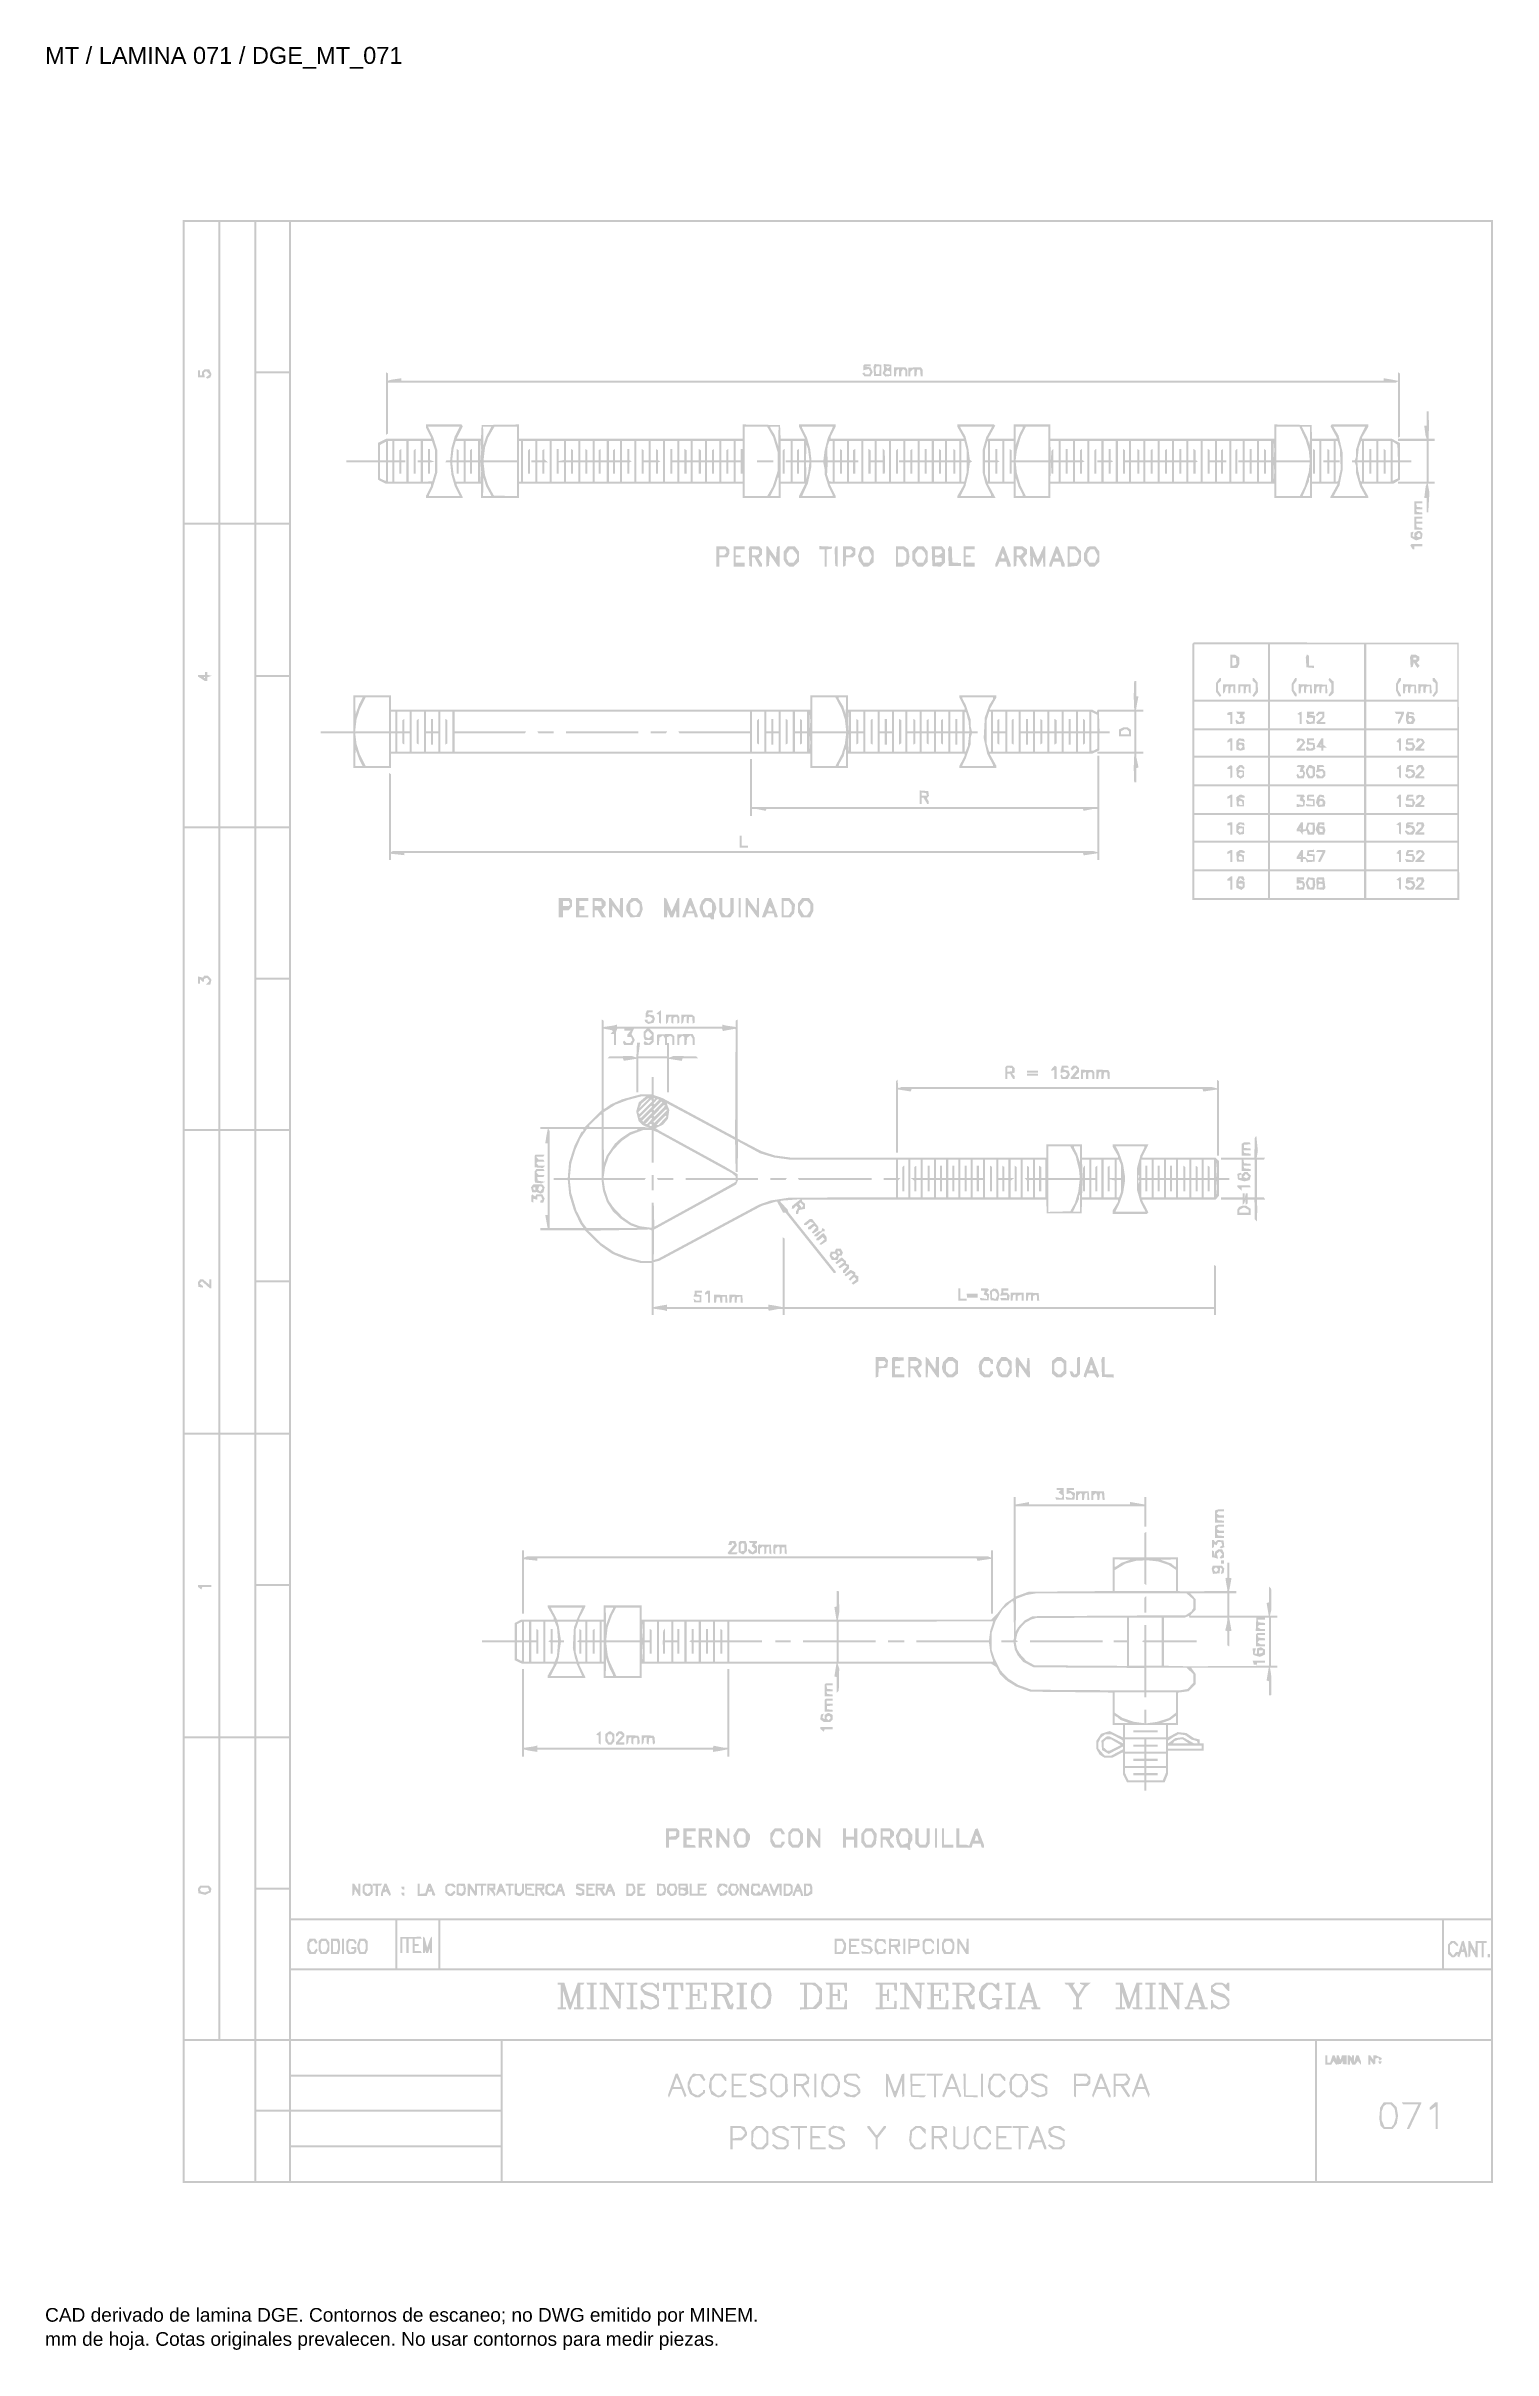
# Model space of a CAD drawing. Header units: millimetres. Extents: x 12 to 192, y 4 to 291.
import ezdxf

# ---------------------------------------------------------------- set-up
doc = ezdxf.new("R2010")
doc.units = ezdxf.units.MM
doc.layers.add('DGE_DATOS', color=7, linetype='Continuous', lineweight=0)
doc.layers.add('DGE_RELLENO', color=7, linetype='Continuous', lineweight=0)
doc.styles.add('DGE_ARIAL', font='arial.ttf')

msp = doc.modelspace()

# ---------------------------------------------------------------- texts
at = {"layer": 'DGE_DATOS', "style": 'DGE_ARIAL'}
for s, height, p in [('MT / LAMINA 071 / DGE_MT_071', 2.1, (12, 289.0389)), ('CAD derivado de lamina DGE. Contornos de escaneo; no DWG emitido por MINEM.', 1.7, (12, 8)), ('mm de hoja. Cotas originales prevalecen. No usar contornos para medir piezas.', 1.7, (12, 5))]:
    msp.add_text(s, height=height, dxfattribs=at).set_placement(p)

# ---------------------------------------------------------------- hatches: boundary and pattern name
at = {"layer": 'DGE_RELLENO'}
h = msp.add_hatch(color=7, dxfattribs=at)
h.paths.add_polyline_path([(29.1302, 147.4231), (29.1302, 25.2443), (110.711, 25.2443), (192.2918, 25.2443), (192.2918, 147.4231), (192.2918, 269.6019), (110.711, 269.6019), (29.1302, 269.6019)], flags=0)
h.paths.add_polyline_path([(33.5847, 250.6387), (33.5847, 231.9301), (31.4847, 231.9301), (29.3848, 231.9301), (29.3848, 250.6387), (29.3848, 269.3473), (31.4847, 269.3473), (33.5847, 269.3473)], flags=0)
h.paths.add_polyline_path([(38.0392, 250.6387), (38.0392, 231.9301), (35.9392, 231.9301), (33.8392, 231.9301), (33.8392, 250.6387), (33.8392, 269.3473), (35.9392, 269.3473), (38.0392, 269.3473)], flags=0)
h.paths.add_polyline_path([(42.3664, 260.0566), (42.3664, 250.766), (40.3301, 250.766), (38.2937, 250.766), (38.2937, 260.0566), (38.2937, 269.3473), (40.3301, 269.3473), (42.3664, 269.3473)], flags=0)
h.paths.add_polyline_path([(192.0373, 163.7772), (192.0373, 58.2071), (117.3291, 58.2071), (42.621, 58.2071), (42.621, 163.7772), (42.621, 269.3473), (117.3291, 269.3473), (192.0373, 269.3473)], flags=0)
h.paths.add_polyline_path([(42.3664, 241.2207), (42.3664, 231.9301), (40.3301, 231.9301), (38.2937, 231.9301), (38.2937, 241.2207), (38.2937, 250.5114), (40.3301, 250.5114), (42.3664, 250.5114)], flags=0)
h.paths.add_polyline_path([(33.5847, 212.9033), (33.5847, 194.131), (31.4847, 194.131), (29.3848, 194.131), (29.3848, 212.9033), (29.3848, 231.6755), (31.4847, 231.6755), (33.5847, 231.6755)], flags=0)
h.paths.add_polyline_path([(38.0392, 212.9033), (38.0392, 194.131), (35.9392, 194.131), (33.8392, 194.131), (33.8392, 212.9033), (33.8392, 231.6755), (35.9392, 231.6755), (38.0392, 231.6755)], flags=0)
h.paths.add_polyline_path([(42.3664, 222.3212), (42.3664, 212.9669), (40.3301, 212.9669), (38.2937, 212.9669), (38.2937, 222.3212), (38.2937, 231.6755), (40.3301, 231.6755), (42.3664, 231.6755)], flags=0)
h.paths.add_polyline_path([(42.3664, 203.4217), (42.3664, 194.131), (40.3301, 194.131), (38.2937, 194.131), (38.2937, 203.4217), (38.2937, 212.7124), (40.3301, 212.7124), (42.3664, 212.7124)], flags=0)
h.paths.add_polyline_path([(33.5847, 175.1678), (33.5847, 156.4592), (31.4847, 156.4592), (29.3848, 156.4592), (29.3848, 175.1678), (29.3848, 193.8765), (31.4847, 193.8765), (33.5847, 193.8765)], flags=0)
h.paths.add_polyline_path([(38.0392, 175.1678), (38.0392, 156.4592), (35.9392, 156.4592), (33.8392, 156.4592), (33.8392, 175.1678), (33.8392, 193.8765), (35.9392, 193.8765), (38.0392, 193.8765)], flags=0)
h.paths.add_polyline_path([(42.3664, 184.5858), (42.3664, 175.2951), (40.3301, 175.2951), (38.2937, 175.2951), (38.2937, 184.5858), (38.2937, 193.8765), (40.3301, 193.8765), (42.3664, 193.8765)], flags=0)
h.paths.add_polyline_path([(42.3664, 165.7499), (42.3664, 156.4592), (40.3301, 156.4592), (38.2937, 156.4592), (38.2937, 165.7499), (38.2937, 175.0406), (40.3301, 175.0406), (42.3664, 175.0406)], flags=0)
h.paths.add_polyline_path([(33.5847, 137.4324), (33.5847, 118.6602), (31.4847, 118.6602), (29.3848, 118.6602), (29.3848, 137.4324), (29.3848, 156.2047), (31.4847, 156.2047), (33.5847, 156.2047)], flags=0)
h.paths.add_polyline_path([(38.0392, 137.4324), (38.0392, 118.6602), (35.9392, 118.6602), (33.8392, 118.6602), (33.8392, 137.4324), (33.8392, 156.2047), (35.9392, 156.2047), (38.0392, 156.2047)], flags=0)
h.paths.add_polyline_path([(42.3664, 146.914), (42.3664, 137.6233), (40.3301, 137.6233), (38.2937, 137.6233), (38.2937, 146.914), (38.2937, 156.2047), (40.3301, 156.2047), (42.3664, 156.2047)], flags=0)
h.paths.add_polyline_path([(42.3664, 128.0145), (42.3664, 118.6602), (40.3301, 118.6602), (38.2937, 118.6602), (38.2937, 128.0145), (38.2937, 137.3688), (40.3301, 137.3688), (42.3664, 137.3688)], flags=0)
h.paths.add_polyline_path([(33.5847, 99.6333), (33.5847, 80.8611), (31.4847, 80.8611), (29.3848, 80.8611), (29.3848, 99.6333), (29.3848, 118.4056), (31.4847, 118.4056), (33.5847, 118.4056)], flags=0)
h.paths.add_polyline_path([(38.0392, 99.6333), (38.0392, 80.8611), (35.9392, 80.8611), (33.8392, 80.8611), (33.8392, 99.6333), (33.8392, 118.4056), (35.9392, 118.4056), (38.0392, 118.4056)], flags=0)
h.paths.add_polyline_path([(42.3664, 109.1149), (42.3664, 99.8243), (40.3301, 99.8243), (38.2937, 99.8243), (38.2937, 109.1149), (38.2937, 118.4056), (40.3301, 118.4056), (42.3664, 118.4056)], flags=0)
h.paths.add_polyline_path([(42.3664, 90.2154), (42.3664, 80.8611), (40.3301, 80.8611), (38.2937, 80.8611), (38.2937, 90.2154), (38.2937, 99.5697), (40.3301, 99.5697), (42.3664, 99.5697)], flags=0)
h.paths.add_polyline_path([(33.5847, 61.8979), (33.5847, 43.1893), (31.4847, 43.1893), (29.3848, 43.1893), (29.3848, 61.8979), (29.3848, 80.6065), (31.4847, 80.6065), (33.5847, 80.6065)], flags=0)
h.paths.add_polyline_path([(38.0392, 61.8979), (38.0392, 43.1893), (35.9392, 43.1893), (33.8392, 43.1893), (33.8392, 61.8979), (33.8392, 80.6065), (35.9392, 80.6065), (38.0392, 80.6065)], flags=0)
h.paths.add_polyline_path([(42.3664, 71.3159), (42.3664, 62.0252), (40.3301, 62.0252), (38.2937, 62.0252), (38.2937, 71.3159), (38.2937, 80.6065), (40.3301, 80.6065), (42.3664, 80.6065)], flags=0)
h.paths.add_polyline_path([(42.3664, 52.48), (42.3664, 43.1893), (40.3301, 43.1893), (38.2937, 43.1893), (38.2937, 52.48), (38.2937, 61.7707), (40.3301, 61.7707), (42.3664, 61.7707)], flags=0)
h.paths.add_polyline_path([(55.6026, 54.9617), (55.6026, 51.9709), (49.1118, 51.9709), (42.621, 51.9709), (42.621, 54.9617), (42.621, 57.9526), (49.1118, 57.9526), (55.6026, 57.9526)], flags=0)
h.paths.add_polyline_path([(60.948, 54.9617), (60.948, 51.9709), (58.4026, 51.9709), (55.8572, 51.9709), (55.8572, 54.9617), (55.8572, 57.9526), (58.4026, 57.9526), (60.948, 57.9526)], flags=0)
h.paths.add_polyline_path([(185.9283, 54.9617), (185.9283, 51.9709), (123.5654, 51.9709), (61.2025, 51.9709), (61.2025, 54.9617), (61.2025, 57.9526), (123.5654, 57.9526), (185.9283, 57.9526)], flags=0)
h.paths.add_polyline_path([(192.0373, 54.9617), (192.0373, 51.9709), (189.1101, 51.9709), (186.1828, 51.9709), (186.1828, 54.9617), (186.1828, 57.9526), (189.1101, 57.9526), (192.0373, 57.9526)], flags=0)
h.paths.add_polyline_path([(192.0373, 47.4528), (192.0373, 43.1893), (117.3291, 43.1893), (42.621, 43.1893), (42.621, 47.4528), (42.621, 51.7164), (117.3291, 51.7164), (192.0373, 51.7164)], flags=0)
h.paths.add_polyline_path([(38.0392, 34.2168), (38.0392, 25.4988), (33.712, 25.4988), (29.3848, 25.4988), (29.3848, 34.2168), (29.3848, 42.9348), (33.712, 42.9348), (38.0392, 42.9348)], flags=0)
h.paths.add_polyline_path([(42.3664, 38.6712), (42.3664, 34.4077), (40.3301, 34.4077), (38.2937, 34.4077), (38.2937, 38.6712), (38.2937, 42.9348), (40.3301, 42.9348), (42.3664, 42.9348)], flags=0)
h.paths.add_polyline_path([(68.7115, 40.8348), (68.7115, 38.7349), (55.6663, 38.7349), (42.621, 38.7349), (42.621, 40.8348), (42.621, 42.9348), (55.6663, 42.9348), (68.7115, 42.9348)], flags=0)
h.paths.add_polyline_path([(170.1467, 34.2168), (170.1467, 25.4988), (119.5564, 25.4988), (68.9661, 25.4988), (68.9661, 34.2168), (68.9661, 42.9348), (119.5564, 42.9348), (170.1467, 42.9348)], flags=0)
h.paths.add_polyline_path([(192.0373, 34.2168), (192.0373, 25.4988), (181.2193, 25.4988), (170.4012, 25.4988), (170.4012, 34.2168), (170.4012, 42.9348), (181.2193, 42.9348), (192.0373, 42.9348)], flags=0)
h.paths.add_polyline_path([(68.7115, 36.444), (68.7115, 34.4077), (55.6663, 34.4077), (42.621, 34.4077), (42.621, 36.444), (42.621, 38.4803), (55.6663, 38.4803), (68.7115, 38.4803)], flags=0)
h.paths.add_polyline_path([(42.3664, 29.826), (42.3664, 25.4988), (40.3301, 25.4988), (38.2937, 25.4988), (38.2937, 29.826), (38.2937, 34.1532), (40.3301, 34.1532), (42.3664, 34.1532)], flags=0)
h.paths.add_polyline_path([(68.7115, 32.0532), (68.7115, 29.9533), (55.6663, 29.9533), (42.621, 29.9533), (42.621, 32.0532), (42.621, 34.1532), (55.6663, 34.1532), (68.7115, 34.1532)], flags=0)
h.paths.add_polyline_path([(68.7115, 27.5988), (68.7115, 25.4988), (55.6663, 25.4988), (42.621, 25.4988), (42.621, 27.5988), (42.621, 29.6987), (55.6663, 29.6987), (68.7115, 29.6987)], flags=0)
h.paths.add_polyline_path([(31.7011, 250.8678), (31.5484, 250.7151), (31.5484, 250.486), (31.5484, 250.2569), (31.4211, 250.2569), (31.2938, 250.2569), (31.2938, 250.5751), (31.2938, 250.8932), (31.1666, 250.8932), (31.0393, 250.8932), (31.0393, 250.4478), (31.0393, 250.0023), (31.4671, 250.0023), (31.8949, 250.0023), (31.8369, 250.3056), (31.7789, 250.6089), (31.9304, 250.7025), (32.0819, 250.7961), (32.2924, 250.5823), (32.5029, 250.3686), (32.2576, 250.1868), (32.0124, 250.005), (32.0931, 249.9243), (32.1737, 249.8436), (32.373, 249.9201), (32.5723, 249.9966), (32.6498, 250.1985), (32.7273, 250.4004), (32.586, 250.7104), (32.4447, 251.0205), (32.1493, 251.0205), (31.8538, 251.0205)], flags=0)
h.paths.add_polyline_path([(113.9777, 251.572), (113.8928, 251.4872), (113.8928, 251.1878), (113.8928, 250.8884), (114.2246, 250.9717), (114.5565, 251.055), (114.6583, 250.8902), (114.7602, 250.7254), (114.6947, 250.5548), (114.6292, 250.3842), (114.3958, 250.3842), (114.1624, 250.3842), (114.0824, 250.5135), (114.0025, 250.6428), (113.8778, 250.5658), (113.7532, 250.4888), (113.9022, 250.3092), (114.0512, 250.1296), (114.413, 250.1296), (114.7748, 250.1296), (114.9196, 250.4003), (115.0644, 250.6709), (114.931, 250.9638), (114.7975, 251.2568), (114.4406, 251.3105), (114.0837, 251.3642), (114.4337, 251.3832), (114.7837, 251.4023), (114.7837, 251.5296), (114.7837, 251.6568), (114.4231, 251.6568), (114.0625, 251.6568)], flags=0)
h.paths.add_polyline_path([(115.2203, 251.4886), (115.1495, 251.3042), (115.1893, 250.7487), (115.2292, 250.1932), (115.6746, 250.1932), (116.1201, 250.1932), (116.1201, 250.8932), (116.1201, 251.5932), (115.7055, 251.6332), (115.291, 251.6731)], flags=0)
h.paths.add_polyline_path([(115.905, 250.925), (115.8655, 250.4478), (115.6746, 250.4478), (115.4837, 250.4478), (115.4418, 250.7434), (115.3999, 251.039), (115.4696, 251.2207), (115.5393, 251.4023), (115.7419, 251.4023), (115.9445, 251.4023)], flags=0)
h.paths.add_polyline_path([(116.446, 251.3152), (116.4748, 250.9569), (116.3786, 250.7325), (116.2825, 250.5082), (116.445, 250.3124), (116.6075, 250.1166), (117.0001, 250.1549), (117.3928, 250.1932), (117.3928, 250.8932), (117.3928, 251.5932), (116.905, 251.6333), (116.4173, 251.6735)], flags=0)
h.paths.add_polyline_path([(117.1, 251.2496), (116.9473, 251.0969), (116.7946, 251.2496), (116.6419, 251.4023), (116.9473, 251.4023), (117.2528, 251.4023)], flags=0)
h.paths.add_polyline_path([(117.2019, 250.5614), (117.2019, 250.3842), (116.9685, 250.3842), (116.7352, 250.3842), (116.6515, 250.4679), (116.5677, 250.5516), (116.7032, 250.7149), (116.8387, 250.8781), (117.0203, 250.8084), (117.2019, 250.7387)], flags=0)
h.paths.add_polyline_path([(117.7109, 250.6975), (117.7109, 250.1296), (117.8302, 250.1296), (117.9494, 250.1296), (117.9892, 250.5334), (118.0291, 250.9373), (118.1882, 250.9895), (118.3473, 251.0417), (118.3473, 250.5857), (118.3473, 250.1296), (118.4746, 250.1296), (118.6018, 250.1296), (118.6038, 250.416), (118.6057, 250.7023), (118.7168, 250.8777), (118.8279, 251.0531), (118.9694, 250.9657), (119.1109, 250.8782), (119.1109, 250.5039), (119.1109, 250.1296), (119.2382, 250.1296), (119.3655, 250.1296), (119.3635, 250.5432), (119.3616, 250.9569), (119.2681, 251.1027), (119.1746, 251.2486), (118.4428, 251.257), (117.7109, 251.2654)], flags=0)
h.paths.add_polyline_path([(119.4927, 250.682), (119.4927, 250.1296), (119.62, 250.1296), (119.7473, 250.1296), (119.7473, 250.4223), (119.7473, 250.7151), (119.9, 250.8678), (120.0527, 251.0205), (120.1546, 251.0205), (120.2564, 251.0205), (120.2564, 250.5751), (120.2564, 250.1296), (120.3756, 250.1296), (120.4948, 250.1296), (120.5347, 250.5432), (120.5745, 250.9569), (120.7655, 250.9569), (120.9564, 250.9569), (120.9962, 250.5432), (121.0361, 250.1296), (121.1553, 250.1296), (121.2745, 250.1296), (121.2726, 250.5432), (121.2706, 250.9569), (121.175, 251.1073), (121.0794, 251.2576), (120.2861, 251.246), (119.4927, 251.2343)], flags=0)
h.paths.add_polyline_path([(54.4572, 246.757), (54.4572, 242.8602), (54.5844, 242.9389), (54.7117, 243.0175), (54.7117, 246.1909), (54.7117, 249.3642), (117.4671, 249.3642), (180.2225, 249.3642), (180.3391, 249.4362), (180.4556, 249.5083), (180.4556, 245.9934), (180.4556, 242.4784), (180.5829, 242.5571), (180.7102, 242.6357), (180.7102, 246.5661), (180.7102, 250.4964), (180.5829, 250.5751), (180.4556, 250.6537), (180.4556, 250.1212), (180.4556, 249.5887), (180.042, 249.6716), (179.6284, 249.7546), (179.1511, 249.8311), (178.6738, 249.9076), (178.6738, 249.7641), (178.6738, 249.6205), (117.52, 249.6205), (56.3662, 249.6205), (56.3662, 249.7623), (56.3662, 249.904), (55.7617, 249.8186), (55.1572, 249.7333), (54.9344, 249.6683), (54.7117, 249.6034), (54.7117, 250.0499), (54.7117, 250.4964), (54.5844, 250.5751), (54.4572, 250.6537)], flags=0)
h.paths.add_polyline_path([(184.0192, 244.9116), (184.0192, 244.0207), (183.8756, 244.0207), (183.7319, 244.0207), (183.8165, 243.3828), (183.9011, 242.7449), (183.9738, 242.5555), (184.0465, 242.3662), (182.251, 242.3662), (180.4556, 242.3662), (180.4556, 242.2389), (180.4556, 242.1116), (182.2374, 242.1116), (184.0192, 242.1116), (184.0192, 239.5662), (184.0192, 237.0208), (182.2374, 237.0208), (180.4556, 237.0208), (180.4556, 236.8936), (180.4556, 236.7663), (182.251, 236.7663), (184.0465, 236.7663), (183.9809, 236.5954), (183.9153, 236.4244), (183.8253, 235.7045), (183.7354, 234.9845), (183.8773, 234.9845), (184.0192, 234.9845), (184.0192, 234.0936), (184.0192, 233.2028), (184.1273, 233.2028), (184.2353, 233.2028), (184.3089, 234.4436), (184.3826, 235.6845), (184.2816, 236.2254), (184.1807, 236.7663), (184.609, 236.7663), (185.0374, 236.7663), (185.0374, 236.8936), (185.0374, 237.0208), (184.6556, 237.0208), (184.2738, 237.0208), (184.2738, 239.5662), (184.2738, 242.1116), (184.6556, 242.1116), (185.0374, 242.1116), (185.0374, 242.2389), (185.0374, 242.3662), (184.6528, 242.3662), (184.2682, 242.3662), (184.3009, 243.1616), (184.3337, 243.957), (184.3037, 244.8797), (184.2738, 245.8024), (184.1465, 245.8024), (184.0192, 245.8024)], flags=0)
h.paths.add_polyline_path([(59.4208, 243.9528), (59.4208, 243.7577), (59.7389, 243.1298), (60.0571, 242.5019), (60.0571, 242.434), (60.0571, 242.3662), (57.2521, 242.3662), (54.447, 242.3662), (53.943, 242.109), (53.439, 241.8519), (53.439, 240.7727), (53.439, 239.6935), (51.4663, 239.6935), (49.4936, 239.6935), (49.4936, 239.5662), (49.4936, 239.439), (51.4663, 239.439), (53.439, 239.439), (53.439, 238.3598), (53.439, 237.2806), (53.943, 237.0234), (54.447, 236.7663), (57.2521, 236.7663), (60.0571, 236.7663), (60.0571, 236.6348), (60.0571, 236.5033), (59.7389, 235.8754), (59.4208, 235.2475), (59.4208, 235.116), (59.4208, 234.9845), (61.7116, 234.9845), (64.0025, 234.9845), (64.0025, 235.0518), (64.0025, 235.1191), (63.6207, 235.8754), (63.2389, 236.6318), (63.2389, 236.699), (63.2389, 236.7663), (64.7661, 236.7663), (66.2934, 236.7663), (66.2934, 235.8754), (66.2934, 234.9845), (68.6479, 234.9845), (71.0024, 234.9845), (71.0024, 235.8754), (71.0024, 236.7663), (84.9386, 236.7663), (98.8748, 236.7663), (98.8748, 235.8754), (98.8748, 234.9845), (101.2293, 234.9845), (103.5838, 234.9845), (103.5838, 235.8754), (103.5838, 236.7663), (105.1129, 236.7663), (106.642, 236.7663), (106.2584, 236.0063), (105.8747, 235.2463), (105.8747, 235.1154), (105.8747, 234.9845), (108.1656, 234.9845), (110.4565, 234.9845), (110.4565, 235.1154), (110.4565, 235.2463), (110.0728, 236.0063), (109.6892, 236.7663), (118.0273, 236.7663), (126.3654, 236.7663), (126.3654, 236.6811), (126.3654, 236.596), (125.9836, 235.9195), (125.6018, 235.2429), (125.6018, 235.1137), (125.6018, 234.9845), (127.9563, 234.9845), (130.3108, 234.9845), (130.3108, 235.0438), (130.3108, 235.103), (129.8537, 235.9347), (129.3965, 236.7663), (130.9991, 236.7663), (132.6017, 236.7663), (132.6017, 235.8754), (132.6017, 234.9845), (134.8926, 234.9845), (137.1834, 234.9845), (137.1834, 235.8754), (137.1834, 236.7663), (151.1196, 236.7663), (165.0558, 236.7663), (165.0558, 235.8754), (165.0558, 234.9845), (167.4103, 234.9845), (169.7649, 234.9845), (169.7649, 235.8754), (169.7649, 236.7663), (171.362, 236.7663), (172.9591, 236.7663), (172.5074, 235.9586), (172.0557, 235.151), (172.0557, 235.0678), (172.0557, 234.9845), (174.4102, 234.9845), (176.7648, 234.9845), (176.7648, 235.0915), (176.7648, 235.1984), (176.3853, 235.8869), (176.0057, 236.5754), (176.0034, 236.6709), (176.0011, 236.7663), (177.942, 236.7668), (179.8829, 236.7673), (180.2965, 237.0195), (180.7102, 237.2716), (180.7102, 238.3553), (180.7102, 239.439), (181.4102, 239.439), (182.1102, 239.439), (182.1102, 239.5662), (182.1102, 239.6935), (181.4102, 239.6935), (180.7102, 239.6935), (180.7102, 240.7727), (180.7102, 241.8519), (180.2062, 242.109), (179.7021, 242.3662), (177.8516, 242.3662), (176.0011, 242.3662), (176.0033, 242.4616), (176.0055, 242.5571), (176.383, 243.1934), (176.7604, 243.8298), (176.7626, 243.9889), (176.7648, 244.1479), (174.4814, 244.1479), (172.198, 244.1479), (172.1293, 244.0367), (172.0605, 243.9254), (172.4376, 243.2412), (172.8147, 242.5571), (172.8171, 242.4616), (172.8194, 242.3662), (171.2979, 242.3662), (169.7765, 242.3662), (169.7388, 243.2252), (169.7012, 244.0843), (167.3785, 244.119), (165.0558, 244.1537), (165.0558, 243.2599), (165.0558, 242.3662), (151.1196, 242.3662), (137.1834, 242.3662), (137.1834, 243.2571), (137.1834, 244.1479), (134.8926, 244.1479), (132.6017, 244.1479), (132.6017, 243.2571), (132.6017, 242.3662), (131.0046, 242.3662), (129.4074, 242.3662), (129.8585, 243.1728), (130.3096, 243.9794), (130.2254, 244.0637), (130.1411, 244.1479), (127.8714, 244.1479), (125.6018, 244.1479), (125.6018, 243.9991), (125.6018, 243.8504), (125.9836, 243.1738), (126.3654, 242.4973), (126.3654, 242.4317), (126.3654, 242.3662), (118.0928, 242.3662), (109.8201, 242.3662), (109.8201, 242.4977), (109.8201, 242.6292), (110.1383, 243.2571), (110.4565, 243.8849), (110.4565, 244.0164), (110.4565, 244.1479), (108.1656, 244.1479), (105.8747, 244.1479), (105.8747, 244.017), (105.8747, 243.8861), (106.2584, 243.1262), (106.642, 242.3662), (105.1187, 242.3662), (103.5955, 242.3662), (103.5578, 243.2252), (103.5202, 244.0843), (101.1975, 244.119), (98.8748, 244.1537), (98.8748, 243.2599), (98.8748, 242.3662), (84.9386, 242.3662), (71.0024, 242.3662), (71.0024, 243.2599), (71.0024, 244.1537), (68.6797, 244.119), (66.357, 244.0843), (66.3194, 243.2252), (66.2818, 242.3662), (64.7585, 242.3662), (63.2352, 242.3662), (63.6233, 243.1348), (64.0113, 243.9035), (63.9358, 244.0257), (63.8602, 244.1479), (61.6405, 244.1479), (59.4208, 244.1479)], flags=0)
h.paths.add_polyline_path([(63.321, 243.2889), (63.0169, 242.6843), (62.8087, 241.9612), (62.6004, 241.238), (62.5197, 240.4657), (62.439, 239.6935), (62.2101, 239.6935), (61.9812, 239.6935), (61.9025, 239.5662), (61.8239, 239.439), (62.1314, 239.439), (62.439, 239.439), (62.5197, 238.6667), (62.6004, 237.8945), (62.8087, 237.1713), (63.0169, 236.4481), (63.321, 235.8436), (63.625, 235.2391), (61.7138, 235.2391), (59.8026, 235.2391), (59.8026, 235.3078), (59.8026, 235.3765), (60.0428, 235.8487), (60.2831, 236.3209), (60.571, 237.2754), (60.8589, 238.2299), (60.8589, 239.5662), (60.8589, 240.9026), (60.5926, 241.7515), (60.3262, 242.6005), (59.9986, 243.247), (59.671, 243.8934), (61.648, 243.8934), (63.625, 243.8934)], flags=0)
h.paths.add_polyline_path([(67.2341, 243.2297), (66.8978, 242.5661), (66.7354, 242.0525), (66.5731, 241.5389), (66.5605, 242.7162), (66.5479, 243.8934), (67.0592, 243.8934), (67.5704, 243.8934)], flags=0)
h.paths.add_polyline_path([(70.7479, 241.7935), (70.7479, 239.6935), (68.6731, 239.6935), (66.5984, 239.6935), (66.6916, 240.4889), (66.7848, 241.2844), (66.9821, 241.9009), (67.1793, 242.5174), (67.573, 243.2054), (67.9666, 243.8934), (69.3572, 243.8934), (70.7479, 243.8934)], flags=0)
h.paths.add_polyline_path([(102.2864, 243.2177), (102.6677, 242.542), (102.9447, 241.6118), (103.2218, 240.6815), (103.2194, 239.516), (103.217, 238.3504), (102.9065, 237.3728), (102.5961, 236.3951), (102.2573, 235.8171), (101.9186, 235.2391), (100.524, 235.2391), (99.1294, 235.2391), (99.1294, 239.5662), (99.1294, 243.8934), (100.5172, 243.8934), (101.905, 243.8934)], flags=0)
h.paths.add_polyline_path([(103.3225, 242.6525), (103.3156, 241.4116), (103.0851, 242.1325), (102.8546, 242.8533), (102.5829, 243.2929), (102.3111, 243.7325), (102.3111, 243.813), (102.3111, 243.8934), (102.8202, 243.8934), (103.3293, 243.8934)], flags=0)
h.paths.add_polyline_path([(110.0747, 243.8424), (110.0747, 243.7914), (109.7659, 243.125), (109.4571, 242.4585), (109.2617, 241.6806), (109.0662, 240.9026), (108.9899, 240.298), (108.9136, 239.6935), (108.1753, 239.6935), (107.437, 239.6935), (107.3516, 240.4204), (107.2662, 241.1474), (107.0632, 241.8522), (106.8603, 242.5571), (106.5584, 243.1574), (106.2565, 243.7577), (106.2565, 243.8255), (106.2565, 243.8934), (108.1656, 243.8934), (110.0747, 243.8934)], flags=0)
h.paths.add_polyline_path([(129.5609, 243.2252), (129.1907, 242.5571), (128.9753, 241.797), (128.76, 241.0369), (128.7609, 239.5698), (128.7618, 238.1026), (128.919, 237.4663), (129.0762, 236.8299), (129.4389, 236.1018), (129.8017, 235.3736), (129.8017, 235.3063), (129.8017, 235.2391), (127.8905, 235.2391), (125.9793, 235.2391), (126.2902, 235.8527), (126.6012, 236.4663), (126.7886, 237.2208), (126.976, 237.9754), (127.0608, 238.673), (127.1456, 239.3706), (127.2964, 239.4684), (127.4472, 239.5662), (127.2964, 239.6641), (127.1456, 239.7619), (127.0608, 240.4595), (126.976, 241.1571), (126.7885, 241.9207), (126.6011, 242.6843), (126.2923, 243.2161), (125.9836, 243.7478), (125.9836, 243.8206), (125.9836, 243.8934), (127.9574, 243.8934), (129.9312, 243.8934)], flags=0)
h.paths.add_polyline_path([(133.7471, 243.8235), (133.7471, 243.7535), (133.5399, 243.3527), (133.3326, 242.9519), (133.1037, 242.3091), (132.8748, 241.6662), (132.8655, 242.7798), (132.8562, 243.8934), (133.3017, 243.8934), (133.7471, 243.8934)], flags=0)
h.paths.add_polyline_path([(136.9289, 241.7935), (136.9289, 239.6935), (134.895, 239.6935), (132.8611, 239.6935), (132.9322, 240.298), (133.0033, 240.9026), (133.2603, 241.7902), (133.5173, 242.6779), (133.8252, 243.2857), (134.1332, 243.8934), (135.5311, 243.8934), (136.9289, 243.8934)], flags=0)
h.paths.add_polyline_path([(168.5882, 243.0343), (168.988, 242.1753), (169.1748, 241.5389), (169.3616, 240.9026), (169.4203, 240.298), (169.479, 239.6935), (167.3947, 239.6935), (165.3104, 239.6935), (165.3104, 241.7935), (165.3104, 243.8934), (166.7494, 243.8934), (168.1884, 243.8934)], flags=0)
h.paths.add_polyline_path([(169.4977, 242.7162), (169.4851, 241.5389), (169.3228, 242.0525), (169.1605, 242.5661), (168.8242, 243.2297), (168.4879, 243.8934), (168.9991, 243.8934), (169.5103, 243.8934)], flags=0)
h.paths.add_polyline_path([(176.0612, 243.25), (175.7351, 242.6065), (175.488, 241.8182), (175.2408, 241.0298), (175.2392, 240.563), (175.2375, 240.0961), (175.1603, 239.8948), (175.083, 239.6935), (174.9057, 239.6935), (174.7284, 239.6935), (174.7284, 239.5662), (174.7284, 239.439), (174.9057, 239.439), (175.083, 239.439), (175.1603, 239.2377), (175.2375, 239.0363), (175.2375, 238.5832), (175.2375, 238.1301), (175.4934, 237.271), (175.7492, 236.4118), (176.077, 235.8255), (176.4047, 235.2391), (174.4334, 235.2391), (172.462, 235.2391), (172.8217, 235.9072), (173.1813, 236.5754), (173.3822, 237.5564), (173.583, 238.5374), (173.5821, 239.5927), (173.5812, 240.648), (173.3271, 241.7079), (173.073, 242.7678), (172.7432, 243.3306), (172.4134, 243.8934), (174.4003, 243.8934), (176.3872, 243.8934)], flags=0)
h.paths.add_polyline_path([(55.2208, 240.9026), (55.2208, 239.6935), (54.9663, 239.6935), (54.7117, 239.6935), (54.7117, 240.9026), (54.7117, 242.1116), (54.9663, 242.1116), (55.2208, 242.1116)], flags=0)
h.paths.add_polyline_path([(57.0026, 239.5662), (57.0026, 237.0208), (56.239, 237.0208), (55.4753, 237.0208), (55.4753, 238.2299), (55.4753, 239.439), (55.7935, 239.439), (56.1117, 239.439), (56.1117, 238.739), (56.1117, 238.039), (56.239, 238.039), (56.3662, 238.039), (56.3662, 238.739), (56.3662, 239.439), (56.6208, 239.439), (56.8753, 239.439), (56.8753, 239.5662), (56.8753, 239.6935), (56.6208, 239.6935), (56.3662, 239.6935), (56.3662, 240.401), (56.3662, 241.1085), (56.239, 241.0298), (56.1117, 240.9512), (56.1117, 240.3223), (56.1117, 239.6935), (55.7935, 239.6935), (55.4753, 239.6935), (55.4753, 240.9026), (55.4753, 242.1116), (56.239, 242.1116), (57.0026, 242.1116)], flags=0)
h.paths.add_polyline_path([(58.7844, 240.9026), (58.7844, 239.6935), (58.5935, 239.6935), (58.4026, 239.6935), (58.4026, 239.5662), (58.4026, 239.439), (58.5935, 239.439), (58.7844, 239.439), (58.7844, 238.2299), (58.7844, 237.0208), (58.0208, 237.0208), (57.2571, 237.0208), (57.2571, 239.5662), (57.2571, 242.1116), (58.0208, 242.1116), (58.7844, 242.1116)], flags=0)
h.paths.add_polyline_path([(60.3633, 241.5162), (60.5662, 240.9209), (60.5643, 239.5754), (60.5623, 238.2299), (60.3918, 237.6572), (60.2212, 237.0845), (59.6301, 237.0457), (59.0389, 237.0069), (59.0389, 238.2229), (59.0389, 239.439), (59.3571, 239.439), (59.6753, 239.439), (59.6753, 238.739), (59.6753, 238.039), (59.8026, 238.039), (59.9298, 238.039), (59.9298, 238.7301), (59.9298, 239.4213), (60.2162, 239.4776), (60.5026, 239.5339), (60.2162, 239.6286), (59.9298, 239.7232), (59.9298, 240.4083), (59.9298, 241.0935), (59.8026, 241.0935), (59.6753, 241.0935), (59.6753, 240.3935), (59.6753, 239.6935), (59.3571, 239.6935), (59.0389, 239.6935), (59.0389, 240.9026), (59.0389, 242.1116), (59.5997, 242.1116), (60.1605, 242.1116)], flags=0)
h.paths.add_polyline_path([(64.1298, 240.9026), (64.1298, 239.6935), (63.8116, 239.6935), (63.4934, 239.6935), (63.4934, 240.3223), (63.4934, 240.9512), (63.3662, 241.0298), (63.2389, 241.1085), (63.2389, 240.401), (63.2389, 239.6935), (62.9668, 239.6935), (62.6948, 239.6935), (62.7806, 240.4253), (62.8664, 241.1571), (63.0091, 241.6344), (63.1519, 242.1116), (63.6408, 242.1116), (64.1298, 242.1116)], flags=0)
h.paths.add_polyline_path([(65.9116, 240.9026), (65.9116, 239.6935), (65.5298, 239.6935), (65.148, 239.6935), (65.148, 240.401), (65.148, 241.1085), (65.0207, 241.0298), (64.8934, 240.9512), (64.8934, 240.3223), (64.8934, 239.6935), (64.6389, 239.6935), (64.3843, 239.6935), (64.3843, 240.9026), (64.3843, 242.1116), (65.148, 242.1116), (65.9116, 242.1116)], flags=0)
h.paths.add_polyline_path([(66.2601, 240.3023), (66.2132, 239.6299), (66.2126, 240.9026), (66.212, 242.1753), (66.2595, 241.575), (66.307, 240.9747)], flags=0)
h.paths.add_polyline_path([(71.257, 239.5662), (71.257, 237.0208), (71.1297, 237.0208), (71.0024, 237.0208), (71.0024, 239.5662), (71.0024, 242.1116), (71.1297, 242.1116), (71.257, 242.1116)], flags=0)
h.paths.add_polyline_path([(73.0388, 240.9026), (73.0388, 239.6935), (72.7842, 239.6935), (72.5297, 239.6935), (72.5297, 239.5662), (72.5297, 239.439), (72.7842, 239.439), (73.0388, 239.439), (73.0388, 238.2299), (73.0388, 237.0208), (72.2751, 237.0208), (71.5115, 237.0208), (71.5115, 239.5662), (71.5115, 242.1116), (72.2751, 242.1116), (73.0388, 242.1116)], flags=0)
h.paths.add_polyline_path([(74.8206, 239.5662), (74.8206, 237.0208), (74.0569, 237.0208), (73.2933, 237.0208), (73.2933, 238.2299), (73.2933, 239.439), (73.6115, 239.439), (73.9297, 239.439), (73.9297, 238.739), (73.9297, 238.039), (74.0569, 238.039), (74.1842, 238.039), (74.1842, 238.739), (74.1842, 239.439), (74.4069, 239.443), (74.6297, 239.4471), (74.4069, 239.6161), (74.1842, 239.7852), (74.1842, 240.4469), (74.1842, 241.1085), (74.0569, 241.0298), (73.9297, 240.9512), (73.9297, 240.3223), (73.9297, 239.6935), (73.6115, 239.6935), (73.2933, 239.6935), (73.2933, 240.9026), (73.2933, 242.1116), (74.0569, 242.1116), (74.8206, 242.1116)], flags=0)
h.paths.add_polyline_path([(76.6024, 240.9174), (76.6024, 239.7232), (76.2842, 239.6624), (75.966, 239.6015), (75.966, 240.3475), (75.966, 241.0935), (75.8387, 241.0935), (75.7115, 241.0935), (75.7115, 239.5662), (75.7115, 238.039), (75.8387, 238.039), (75.966, 238.039), (75.966, 238.739), (75.966, 239.439), (76.2842, 239.439), (76.6024, 239.439), (76.6024, 238.2299), (76.6024, 237.0208), (75.8387, 237.0208), (75.0751, 237.0208), (75.0751, 239.5662), (75.0751, 242.1116), (75.8387, 242.1116), (76.6024, 242.1116)], flags=0)
h.paths.add_polyline_path([(78.3842, 240.9026), (78.3842, 239.6935), (78.066, 239.6935), (77.7478, 239.6935), (77.7478, 240.3223), (77.7478, 240.9512), (77.6205, 241.0298), (77.4933, 241.1085), (77.4933, 240.401), (77.4933, 239.6935), (77.1751, 239.6935), (76.8569, 239.6935), (76.8569, 240.9026), (76.8569, 242.1116), (77.6205, 242.1116), (78.3842, 242.1116)], flags=0)
h.paths.add_polyline_path([(80.166, 240.9026), (80.166, 239.6935), (79.8478, 239.6935), (79.5296, 239.6935), (79.5296, 240.3223), (79.5296, 240.9512), (79.4023, 241.0298), (79.2751, 241.1085), (79.2751, 240.401), (79.2751, 239.6935), (78.9569, 239.6935), (78.6387, 239.6935), (78.6387, 240.9026), (78.6387, 242.1116), (79.4023, 242.1116), (80.166, 242.1116)], flags=0)
h.paths.add_polyline_path([(81.9477, 240.9026), (81.9477, 239.6935), (81.5659, 239.6935), (81.1841, 239.6935), (81.1841, 240.401), (81.1841, 241.1085), (81.0569, 241.0298), (80.9296, 240.9512), (80.9296, 240.3223), (80.9296, 239.6935), (80.675, 239.6935), (80.4205, 239.6935), (80.4205, 240.9026), (80.4205, 242.1116), (81.1841, 242.1116), (81.9477, 242.1116)], flags=0)
h.paths.add_polyline_path([(83.6023, 240.9026), (83.6023, 239.6935), (83.2841, 239.6935), (82.9659, 239.6935), (82.9659, 240.401), (82.9659, 241.1085), (82.8386, 241.0298), (82.7114, 240.9512), (82.7114, 240.3223), (82.7114, 239.6935), (82.4568, 239.6935), (82.2023, 239.6935), (82.2023, 240.9026), (82.2023, 242.1116), (82.9023, 242.1116), (83.6023, 242.1116)], flags=0)
h.paths.add_polyline_path([(85.3841, 239.5662), (85.3841, 237.0208), (84.6204, 237.0208), (83.8568, 237.0208), (83.8568, 238.2299), (83.8568, 239.439), (84.175, 239.439), (84.4932, 239.439), (84.4932, 238.739), (84.4932, 238.039), (84.6204, 238.039), (84.7477, 238.039), (84.7477, 238.7284), (84.7477, 239.4178), (84.9068, 239.492), (85.0659, 239.5662), (84.9068, 239.6405), (84.7477, 239.7147), (84.7477, 240.4041), (84.7477, 241.0935), (84.6204, 241.0935), (84.4932, 241.0935), (84.4932, 240.3935), (84.4932, 239.6935), (84.175, 239.6935), (83.8568, 239.6935), (83.8568, 240.9026), (83.8568, 242.1116), (84.6204, 242.1116), (85.3841, 242.1116)], flags=0)
h.paths.add_polyline_path([(87.1659, 240.9026), (87.1659, 239.6935), (86.8477, 239.6935), (86.5295, 239.6935), (86.5295, 240.3223), (86.5295, 240.9512), (86.4022, 241.0298), (86.275, 241.1085), (86.275, 239.5738), (86.275, 238.039), (86.4022, 238.039), (86.5295, 238.039), (86.5295, 238.739), (86.5295, 239.439), (86.8477, 239.439), (87.1659, 239.439), (87.1659, 238.2299), (87.1659, 237.0208), (86.4022, 237.0208), (85.6386, 237.0208), (85.6386, 239.5662), (85.6386, 242.1116), (86.4022, 242.1116), (87.1659, 242.1116)], flags=0)
h.paths.add_polyline_path([(88.9477, 239.5662), (88.9477, 237.0208), (88.184, 237.0208), (87.4204, 237.0208), (87.4204, 238.2299), (87.4204, 239.439), (87.7386, 239.439), (88.0568, 239.439), (88.0568, 238.739), (88.0568, 238.039), (88.184, 238.039), (88.3113, 238.039), (88.3113, 238.7284), (88.3113, 239.4178), (88.4704, 239.492), (88.6295, 239.5662), (88.4704, 239.6405), (88.3113, 239.7147), (88.3113, 240.333), (88.3113, 240.9512), (88.184, 241.0298), (88.0568, 241.1085), (88.0568, 240.401), (88.0568, 239.6935), (87.7386, 239.6935), (87.4204, 239.6935), (87.4204, 240.9026), (87.4204, 242.1116), (88.184, 242.1116), (88.9477, 242.1116)], flags=0)
h.paths.add_polyline_path([(90.7295, 240.9026), (90.7295, 239.6935), (90.4113, 239.6935), (90.0931, 239.6935), (90.0931, 240.3935), (90.0931, 241.0935), (89.9658, 241.0935), (89.8386, 241.0935), (89.8386, 239.5662), (89.8386, 238.039), (89.9658, 238.039), (90.0931, 238.039), (90.0931, 238.739), (90.0931, 239.439), (90.4113, 239.439), (90.7295, 239.439), (90.7295, 238.2299), (90.7295, 237.0208), (89.9658, 237.0208), (89.2022, 237.0208), (89.2022, 239.5662), (89.2022, 242.1116), (89.9658, 242.1116), (90.7295, 242.1116)], flags=0)
h.paths.add_polyline_path([(92.384, 240.9026), (92.384, 239.6935), (92.1294, 239.6935), (91.8749, 239.6935), (91.8749, 240.3223), (91.8749, 240.9512), (91.7476, 241.0298), (91.6204, 241.1085), (91.6204, 240.401), (91.6204, 239.6935), (91.3022, 239.6935), (90.984, 239.6935), (90.984, 240.9026), (90.984, 242.1116), (91.684, 242.1116), (92.384, 242.1116)], flags=0)
h.paths.add_polyline_path([(94.1658, 240.9026), (94.1658, 239.6935), (93.9112, 239.6935), (93.6567, 239.6935), (93.6567, 240.3223), (93.6567, 240.9512), (93.5294, 241.0298), (93.4022, 241.1085), (93.4022, 240.401), (93.4022, 239.6935), (93.0203, 239.6935), (92.6385, 239.6935), (92.6385, 240.9026), (92.6385, 242.1116), (93.4022, 242.1116), (94.1658, 242.1116)], flags=0)
h.paths.add_polyline_path([(95.9476, 240.9026), (95.9476, 239.6935), (95.6294, 239.6935), (95.3112, 239.6935), (95.3112, 240.401), (95.3112, 241.1085), (95.1839, 241.0298), (95.0567, 240.9512), (95.0567, 240.3223), (95.0567, 239.6935), (94.7385, 239.6935), (94.4203, 239.6935), (94.4203, 240.9026), (94.4203, 242.1116), (95.1839, 242.1116), (95.9476, 242.1116)], flags=0)
h.paths.add_polyline_path([(97.7294, 240.9026), (97.7294, 239.6935), (97.4112, 239.6935), (97.093, 239.6935), (97.093, 240.401), (97.093, 241.1085), (96.9657, 241.0298), (96.8385, 240.9512), (96.8385, 240.3223), (96.8385, 239.6935), (96.5203, 239.6935), (96.2021, 239.6935), (96.2021, 240.9026), (96.2021, 242.1116), (96.9657, 242.1116), (97.7294, 242.1116)], flags=0)
h.paths.add_polyline_path([(98.8748, 241.6026), (98.8748, 241.0935), (98.7475, 241.0935), (98.6203, 241.0935), (98.6203, 240.3935), (98.6203, 239.6935), (98.3021, 239.6935), (97.9839, 239.6935), (97.9839, 240.9026), (97.9839, 242.1116), (98.4294, 242.1116), (98.8748, 242.1116)], flags=0)
h.paths.add_polyline_path([(104.8566, 240.9026), (104.8566, 239.6935), (104.5384, 239.6935), (104.2202, 239.6935), (104.2202, 239.5662), (104.2202, 239.439), (104.5384, 239.439), (104.8566, 239.439), (104.8566, 238.2299), (104.8566, 237.0208), (104.2202, 237.0208), (103.5838, 237.0208), (103.5838, 239.5662), (103.5838, 242.1116), (104.2202, 242.1116), (104.8566, 242.1116)], flags=0)
h.paths.add_polyline_path([(106.5111, 240.9026), (106.5111, 239.6935), (106.1929, 239.6935), (105.8747, 239.6935), (105.8747, 240.401), (105.8747, 241.1085), (105.7475, 241.0298), (105.6202, 240.9512), (105.6202, 240.3223), (105.6202, 239.6935), (105.3656, 239.6935), (105.1111, 239.6935), (105.1111, 240.9026), (105.1111, 242.1116), (105.8111, 242.1116), (106.5111, 242.1116)], flags=0)
h.paths.add_polyline_path([(110.0747, 240.9026), (110.0747, 239.6935), (109.7565, 239.6935), (109.4383, 239.6935), (109.4237, 240.3617), (109.409, 241.0298), (109.4356, 241.2756), (109.4621, 241.5213), (109.5743, 241.8165), (109.6866, 242.1116), (109.8806, 242.1116), (110.0747, 242.1116)], flags=0)
h.paths.add_polyline_path([(111.8565, 240.9026), (111.8565, 239.6935), (111.5383, 239.6935), (111.2201, 239.6935), (111.2201, 240.3223), (111.2201, 240.9512), (111.0928, 241.0298), (110.9656, 241.1085), (110.9656, 240.401), (110.9656, 239.6935), (110.6474, 239.6935), (110.3292, 239.6935), (110.3292, 240.9026), (110.3292, 242.1116), (111.0928, 242.1116), (111.8565, 242.1116)], flags=0)
h.paths.add_polyline_path([(113.6383, 239.5662), (113.6383, 237.0208), (112.8746, 237.0208), (112.111, 237.0208), (112.111, 238.2299), (112.111, 239.439), (112.3656, 239.439), (112.6201, 239.439), (112.6201, 238.739), (112.6201, 238.039), (112.7474, 238.039), (112.8746, 238.039), (112.8746, 238.739), (112.8746, 239.439), (113.0655, 239.439), (113.2565, 239.439), (113.2565, 239.5662), (113.2565, 239.6935), (113.0655, 239.6935), (112.8746, 239.6935), (112.8746, 240.401), (112.8746, 241.1085), (112.7474, 241.0298), (112.6201, 240.9512), (112.6201, 240.3223), (112.6201, 239.6935), (112.3656, 239.6935), (112.111, 239.6935), (112.111, 240.9026), (112.111, 242.1116), (112.8746, 242.1116), (113.6383, 242.1116)], flags=0)
h.paths.add_polyline_path([(115.2928, 240.9026), (115.2928, 239.6935), (115.0383, 239.6935), (114.7837, 239.6935), (114.7837, 240.3223), (114.7837, 240.9512), (114.6564, 241.0298), (114.5292, 241.1085), (114.5292, 239.5738), (114.5292, 238.039), (114.6564, 238.039), (114.7837, 238.039), (114.7837, 238.739), (114.7837, 239.439), (115.0383, 239.439), (115.2928, 239.439), (115.2928, 238.2299), (115.2928, 237.0208), (114.5928, 237.0208), (113.8928, 237.0208), (113.8928, 239.5662), (113.8928, 242.1116), (114.5928, 242.1116), (115.2928, 242.1116)], flags=0)
h.paths.add_polyline_path([(117.0746, 239.5662), (117.0746, 237.0208), (116.311, 237.0208), (115.5473, 237.0208), (115.5473, 238.2299), (115.5473, 239.439), (115.9291, 239.439), (116.311, 239.439), (116.311, 238.739), (116.311, 238.039), (116.4382, 238.039), (116.5655, 238.039), (116.5813, 238.7708), (116.5971, 239.5026), (116.57, 240.2026), (116.5428, 240.9026), (116.4269, 241.0235), (116.311, 241.1444), (116.311, 240.4189), (116.311, 239.6935), (115.9291, 239.6935), (115.5473, 239.6935), (115.5473, 240.9026), (115.5473, 242.1116), (116.311, 242.1116), (117.0746, 242.1116)], flags=0)
h.paths.add_polyline_path([(118.8564, 240.9026), (118.8564, 239.6935), (118.6018, 239.6935), (118.3473, 239.6935), (118.3473, 239.5662), (118.3473, 239.439), (118.6018, 239.439), (118.8564, 239.439), (118.8564, 238.2299), (118.8564, 237.0208), (118.0928, 237.0208), (117.3291, 237.0208), (117.3291, 239.5662), (117.3291, 242.1116), (118.0928, 242.1116), (118.8564, 242.1116)], flags=0)
h.paths.add_polyline_path([(120.6382, 240.9026), (120.6382, 239.6935), (120.32, 239.6935), (120.0018, 239.6935), (120.0018, 240.401), (120.0018, 241.1085), (119.8746, 241.0298), (119.7473, 240.9512), (119.7473, 240.3223), (119.7473, 239.6935), (119.4291, 239.6935), (119.1109, 239.6935), (119.1109, 240.9026), (119.1109, 242.1116), (119.8746, 242.1116), (120.6382, 242.1116)], flags=0)
h.paths.add_polyline_path([(122.42, 240.9026), (122.42, 239.6935), (122.1018, 239.6935), (121.7836, 239.6935), (121.7836, 240.3935), (121.7836, 241.0935), (121.6564, 241.0935), (121.5291, 241.0935), (121.5291, 240.3935), (121.5291, 239.6935), (121.2109, 239.6935), (120.8927, 239.6935), (120.8927, 240.9026), (120.8927, 242.1116), (121.6564, 242.1116), (122.42, 242.1116)], flags=0)
h.paths.add_polyline_path([(124.0745, 240.9026), (124.0745, 239.6935), (123.82, 239.6935), (123.5654, 239.6935), (123.5654, 240.3223), (123.5654, 240.9512), (123.4381, 241.0298), (123.3109, 241.1085), (123.3109, 240.401), (123.3109, 239.6935), (122.9927, 239.6935), (122.6745, 239.6935), (122.6745, 240.9026), (122.6745, 242.1116), (123.3745, 242.1116), (124.0745, 242.1116)], flags=0)
h.paths.add_polyline_path([(125.8563, 240.9026), (125.8563, 239.6935), (125.6018, 239.6935), (125.3472, 239.6935), (125.3472, 240.3223), (125.3472, 240.9512), (125.2199, 241.0298), (125.0927, 241.1085), (125.0927, 240.401), (125.0927, 239.6935), (124.7109, 239.6935), (124.329, 239.6935), (124.329, 240.9026), (124.329, 242.1116), (125.0927, 242.1116), (125.8563, 242.1116)], flags=0)
h.paths.add_polyline_path([(126.6048, 241.5462), (126.7472, 240.9808), (126.7472, 240.3371), (126.7472, 239.6935), (126.429, 239.6935), (126.1108, 239.6935), (126.1108, 240.9026), (126.1108, 242.1116), (126.2866, 242.1116), (126.4624, 242.1116)], flags=0)
h.paths.add_polyline_path([(129.4199, 240.9026), (129.4199, 239.6935), (129.229, 239.6935), (129.0381, 239.6935), (129.0381, 240.328), (129.0381, 240.9626), (129.1917, 241.5371), (129.3454, 242.1116), (129.3827, 242.1116), (129.4199, 242.1116)], flags=0)
h.paths.add_polyline_path([(131.2017, 239.5662), (131.2017, 237.0208), (130.4381, 237.0208), (129.6744, 237.0208), (129.6744, 238.2299), (129.6744, 239.439), (129.9926, 239.439), (130.3108, 239.439), (130.3108, 238.739), (130.3108, 238.039), (130.4381, 238.039), (130.5653, 238.039), (130.5653, 238.7284), (130.5653, 239.4178), (130.7244, 239.492), (130.8835, 239.5662), (130.7244, 239.6405), (130.5653, 239.7147), (130.5653, 240.4041), (130.5653, 241.0935), (130.4381, 241.0935), (130.3108, 241.0935), (130.3108, 240.3935), (130.3108, 239.6935), (129.9926, 239.6935), (129.6744, 239.6935), (129.6744, 240.9026), (129.6744, 242.1116), (130.4381, 242.1116), (131.2017, 242.1116)], flags=0)
h.paths.add_polyline_path([(132.6017, 240.9026), (132.6017, 239.6935), (132.4744, 239.6935), (132.3471, 239.6935), (132.3471, 240.3223), (132.3471, 240.9512), (132.2199, 241.0298), (132.0926, 241.1085), (132.0926, 239.5738), (132.0926, 238.039), (132.2199, 238.039), (132.3471, 238.039), (132.3471, 238.739), (132.3471, 239.439), (132.4744, 239.439), (132.6017, 239.439), (132.6017, 238.2299), (132.6017, 237.0208), (132.029, 237.0208), (131.4562, 237.0208), (131.4562, 239.5662), (131.4562, 242.1116), (132.029, 242.1116), (132.6017, 242.1116)], flags=0)
h.paths.add_polyline_path([(138.2016, 240.9026), (138.2016, 239.6935), (137.8834, 239.6935), (137.5652, 239.6935), (137.5652, 240.4189), (137.5652, 241.1444), (137.4456, 241.0235), (137.326, 240.9026), (137.2776, 240.2662), (137.2293, 239.6299), (137.2064, 240.8708), (137.1834, 242.1116), (137.6925, 242.1116), (138.2016, 242.1116)], flags=0)
h.paths.add_polyline_path([(139.9834, 240.9026), (139.9834, 239.6935), (139.6652, 239.6935), (139.347, 239.6935), (139.347, 240.3935), (139.347, 241.0935), (139.2198, 241.0935), (139.0925, 241.0935), (139.0925, 240.3935), (139.0925, 239.6935), (138.7743, 239.6935), (138.4561, 239.6935), (138.4561, 240.9026), (138.4561, 242.1116), (139.2198, 242.1116), (139.9834, 242.1116)], flags=0)
h.paths.add_polyline_path([(141.7652, 239.5662), (141.7652, 237.0208), (141.0016, 237.0208), (140.2379, 237.0208), (140.2379, 238.2299), (140.2379, 239.439), (140.5561, 239.439), (140.8743, 239.439), (140.8743, 238.739), (140.8743, 238.039), (141.0016, 238.039), (141.1288, 238.039), (141.1288, 238.7284), (141.1288, 239.4178), (141.2879, 239.492), (141.447, 239.5662), (141.2879, 239.6405), (141.1288, 239.7147), (141.1288, 240.4116), (141.1288, 241.1085), (141.0016, 241.0298), (140.8743, 240.9512), (140.8743, 240.3223), (140.8743, 239.6935), (140.5561, 239.6935), (140.2379, 239.6935), (140.2379, 240.9026), (140.2379, 242.1116), (141.0016, 242.1116), (141.7652, 242.1116)], flags=0)
h.paths.add_polyline_path([(143.547, 240.9026), (143.547, 239.6935), (143.2924, 239.6935), (143.0379, 239.6935), (143.0379, 239.5662), (143.0379, 239.439), (143.2924, 239.439), (143.547, 239.439), (143.547, 238.2299), (143.547, 237.0208), (142.7834, 237.0208), (142.0197, 237.0208), (142.0197, 239.5662), (142.0197, 242.1116), (142.7834, 242.1116), (143.547, 242.1116)], flags=0)
h.paths.add_polyline_path([(145.3288, 239.5662), (145.3288, 237.0208), (144.5652, 237.0208), (143.8015, 237.0208), (143.8015, 238.2299), (143.8015, 239.439), (144.1197, 239.439), (144.4379, 239.439), (144.4379, 238.739), (144.4379, 238.039), (144.5652, 238.039), (144.6924, 238.039), (144.6924, 238.7284), (144.6924, 239.4178), (144.8515, 239.492), (145.0106, 239.5662), (144.8515, 239.6405), (144.6924, 239.7147), (144.6924, 240.4041), (144.6924, 241.0935), (144.5652, 241.0935), (144.4379, 241.0935), (144.4379, 240.3935), (144.4379, 239.6935), (144.1197, 239.6935), (143.8015, 239.6935), (143.8015, 240.9026), (143.8015, 242.1116), (144.5652, 242.1116), (145.3288, 242.1116)], flags=0)
h.paths.add_polyline_path([(146.9833, 240.9026), (146.9833, 239.6935), (146.7288, 239.6935), (146.4742, 239.6935), (146.4742, 240.3223), (146.4742, 240.9512), (146.347, 241.0298), (146.2197, 241.1085), (146.2197, 239.5738), (146.2197, 238.039), (146.347, 238.039), (146.4742, 238.039), (146.4742, 238.739), (146.4742, 239.439), (146.7288, 239.439), (146.9833, 239.439), (146.9833, 238.2299), (146.9833, 237.0208), (146.2833, 237.0208), (145.5833, 237.0208), (145.5833, 239.5662), (145.5833, 242.1116), (146.2833, 242.1116), (146.9833, 242.1116)], flags=0)
h.paths.add_polyline_path([(148.7651, 240.9026), (148.7651, 239.6935), (148.5106, 239.6935), (148.256, 239.6935), (148.256, 240.3223), (148.256, 240.9512), (148.1288, 241.0298), (148.0015, 241.1085), (148.0015, 240.401), (148.0015, 239.6935), (147.6197, 239.6935), (147.2379, 239.6935), (147.2379, 240.9026), (147.2379, 242.1116), (148.0015, 242.1116), (148.7651, 242.1116)], flags=0)
h.paths.add_polyline_path([(150.5469, 240.9026), (150.5469, 239.6935), (150.2287, 239.6935), (149.9106, 239.6935), (149.9106, 240.401), (149.9106, 241.1085), (149.7833, 241.0298), (149.656, 240.9512), (149.656, 240.3223), (149.656, 239.6935), (149.3378, 239.6935), (149.0197, 239.6935), (149.0197, 240.9026), (149.0197, 242.1116), (149.7833, 242.1116), (150.5469, 242.1116)], flags=0)
h.paths.add_polyline_path([(152.3287, 240.9026), (152.3287, 239.6935), (152.0105, 239.6935), (151.6923, 239.6935), (151.6923, 240.401), (151.6923, 241.1085), (151.5651, 241.0298), (151.4378, 240.9512), (151.4378, 240.3223), (151.4378, 239.6935), (151.1196, 239.6935), (150.8014, 239.6935), (150.8014, 240.9026), (150.8014, 242.1116), (151.5651, 242.1116), (152.3287, 242.1116)], flags=0)
h.paths.add_polyline_path([(154.1105, 240.9026), (154.1105, 239.6935), (153.7923, 239.6935), (153.4741, 239.6935), (153.4741, 240.3935), (153.4741, 241.0935), (153.3469, 241.0935), (153.2196, 241.0935), (153.2196, 240.3935), (153.2196, 239.6935), (152.9014, 239.6935), (152.5832, 239.6935), (152.5832, 240.9026), (152.5832, 242.1116), (153.3469, 242.1116), (154.1105, 242.1116)], flags=0)
h.paths.add_polyline_path([(155.8923, 239.5662), (155.8923, 237.0208), (155.1287, 237.0208), (154.365, 237.0208), (154.365, 238.2299), (154.365, 239.439), (154.6832, 239.439), (155.0014, 239.439), (155.0014, 238.739), (155.0014, 238.039), (155.1287, 238.039), (155.2559, 238.039), (155.2559, 238.7284), (155.2559, 239.4178), (155.415, 239.492), (155.5741, 239.5662), (155.415, 239.6405), (155.2559, 239.7147), (155.2559, 240.333), (155.2559, 240.9512), (155.1287, 241.0298), (155.0014, 241.1085), (155.0014, 240.401), (155.0014, 239.6935), (154.6832, 239.6935), (154.365, 239.6935), (154.365, 240.9026), (154.365, 242.1116), (155.1287, 242.1116), (155.8923, 242.1116)], flags=0)
h.paths.add_polyline_path([(157.6741, 240.9026), (157.6741, 239.6935), (157.3559, 239.6935), (157.0377, 239.6935), (157.0377, 240.3223), (157.0377, 240.9512), (156.9105, 241.0298), (156.7832, 241.1085), (156.7832, 239.5738), (156.7832, 238.039), (156.9105, 238.039), (157.0377, 238.039), (157.0377, 238.739), (157.0377, 239.439), (157.3559, 239.439), (157.6741, 239.439), (157.6741, 238.2299), (157.6741, 237.0208), (156.9105, 237.0208), (156.1468, 237.0208), (156.1468, 239.5662), (156.1468, 242.1116), (156.9105, 242.1116), (157.6741, 242.1116)], flags=0)
h.paths.add_polyline_path([(159.4559, 239.5662), (159.4559, 237.0208), (158.6923, 237.0208), (157.9286, 237.0208), (157.9286, 238.2299), (157.9286, 239.439), (158.1832, 239.439), (158.4377, 239.439), (158.4377, 238.739), (158.4377, 238.039), (158.565, 238.039), (158.6923, 238.039), (158.6923, 238.739), (158.6923, 239.439), (158.8832, 239.439), (159.0741, 239.439), (159.0741, 239.5662), (159.0741, 239.6935), (158.8832, 239.6935), (158.6923, 239.6935), (158.6923, 240.401), (158.6923, 241.1085), (158.565, 241.0298), (158.4377, 240.9512), (158.4377, 240.3223), (158.4377, 239.6935), (158.1832, 239.6935), (157.9286, 239.6935), (157.9286, 240.9026), (157.9286, 242.1116), (158.6923, 242.1116), (159.4559, 242.1116)], flags=0)
h.paths.add_polyline_path([(161.1104, 240.9026), (161.1104, 239.6935), (160.8559, 239.6935), (160.6013, 239.6935), (160.6013, 239.5662), (160.6013, 239.439), (160.8559, 239.439), (161.1104, 239.439), (161.1104, 238.2299), (161.1104, 237.0208), (160.4104, 237.0208), (159.7104, 237.0208), (159.7104, 239.5662), (159.7104, 242.1116), (160.4104, 242.1116), (161.1104, 242.1116)], flags=0)
h.paths.add_polyline_path([(162.8922, 240.9026), (162.8922, 239.6935), (162.574, 239.6935), (162.2559, 239.6935), (162.2559, 240.3935), (162.2559, 241.0935), (162.1286, 241.0935), (162.0013, 241.0935), (162.0013, 240.3935), (162.0013, 239.6935), (161.6831, 239.6935), (161.365, 239.6935), (161.365, 240.9026), (161.365, 242.1116), (162.1286, 242.1116), (162.8922, 242.1116)], flags=0)
h.paths.add_polyline_path([(164.674, 240.9026), (164.674, 239.6935), (164.3558, 239.6935), (164.0376, 239.6935), (164.0376, 240.3223), (164.0376, 240.9512), (163.9104, 241.0298), (163.7831, 241.1085), (163.7831, 240.401), (163.7831, 239.6935), (163.4649, 239.6935), (163.1468, 239.6935), (163.1468, 240.9026), (163.1468, 242.1116), (163.9104, 242.1116), (164.674, 242.1116)], flags=0)
h.paths.add_polyline_path([(165.0225, 240.3023), (164.9756, 239.6299), (164.975, 240.9026), (164.9744, 242.1753), (165.0219, 241.575), (165.0694, 240.9747)], flags=0)
h.paths.add_polyline_path([(170.6557, 239.5662), (170.6557, 237.0208), (170.2103, 237.0208), (169.7649, 237.0208), (169.7649, 239.5662), (169.7649, 242.1116), (170.2103, 242.1116), (170.6557, 242.1116)], flags=0)
h.paths.add_polyline_path([(172.4375, 240.9026), (172.4375, 239.6935), (172.183, 239.6935), (171.9285, 239.6935), (171.9285, 240.3223), (171.9285, 240.9512), (171.8012, 241.0298), (171.6739, 241.1085), (171.6739, 240.401), (171.6739, 239.6935), (171.4194, 239.6935), (171.1648, 239.6935), (171.1648, 239.5662), (171.1648, 239.439), (171.4194, 239.439), (171.6739, 239.439), (171.6739, 238.739), (171.6739, 238.039), (171.8012, 238.039), (171.9285, 238.039), (171.9285, 238.739), (171.9285, 239.439), (172.183, 239.439), (172.4375, 239.439), (172.4375, 238.2299), (172.4375, 237.0208), (171.6739, 237.0208), (170.9103, 237.0208), (170.9103, 239.5662), (170.9103, 242.1116), (171.6739, 242.1116), (172.4375, 242.1116)], flags=0)
h.paths.add_polyline_path([(173.0788, 241.6344), (173.2228, 241.1571), (173.2793, 239.8844), (173.3357, 238.6117), (173.173, 237.8579), (173.0103, 237.1041), (172.8512, 237.0519), (172.6921, 236.9996), (172.6921, 238.2193), (172.6921, 239.439), (172.9466, 239.439), (173.2012, 239.439), (173.2012, 239.5662), (173.2012, 239.6935), (172.9466, 239.6935), (172.6921, 239.6935), (172.6921, 240.9026), (172.6921, 242.1116), (172.8134, 242.1116), (172.9347, 242.1116)], flags=0)
h.paths.add_polyline_path([(176.0011, 240.9026), (176.0011, 239.6935), (175.7082, 239.6935), (175.4152, 239.6935), (175.5048, 240.4889), (175.5943, 241.2844), (175.7466, 241.698), (175.8988, 242.1116), (175.95, 242.1116), (176.0011, 242.1116)], flags=0)
h.paths.add_polyline_path([(177.7829, 240.9026), (177.7829, 239.6935), (177.4648, 239.6935), (177.1466, 239.6935), (177.1466, 240.3935), (177.1466, 241.0935), (177.0193, 241.0935), (176.892, 241.0935), (176.892, 240.3935), (176.892, 239.6935), (176.5739, 239.6935), (176.2557, 239.6935), (176.2557, 240.9026), (176.2557, 242.1116), (177.0193, 242.1116), (177.7829, 242.1116)], flags=0)
h.paths.add_polyline_path([(179.5647, 240.9026), (179.5647, 239.6935), (179.2466, 239.6935), (178.9284, 239.6935), (178.9284, 240.3223), (178.9284, 240.9512), (178.8011, 241.0298), (178.6738, 241.1085), (178.6738, 240.401), (178.6738, 239.6935), (178.3557, 239.6935), (178.0375, 239.6935), (178.0375, 240.9026), (178.0375, 242.1116), (178.8011, 242.1116), (179.5647, 242.1116)], flags=0)
h.paths.add_polyline_path([(54.4572, 240.8389), (54.4572, 239.6935), (54.0754, 239.6935), (53.6935, 239.6935), (53.6935, 240.644), (53.6935, 241.5944), (54.0435, 241.7843), (54.3935, 241.9742), (54.4254, 241.9793), (54.4572, 241.9844)], flags=0)
h.paths.add_polyline_path([(180.4292, 240.6648), (180.4663, 239.6935), (180.1428, 239.6935), (179.8193, 239.6935), (179.8193, 240.8545), (179.8193, 242.0154), (180.1056, 241.8258), (180.392, 241.6362)], flags=0)
h.paths.add_polyline_path([(107.0867, 240.4141), (107.1768, 239.6935), (106.9712, 239.6935), (106.7656, 239.6935), (106.7737, 240.6798), (106.7818, 241.6662), (106.8892, 241.4005), (106.9967, 241.1348)], flags=0)
h.paths.add_polyline_path([(54.4572, 238.2935), (54.4572, 237.1481), (54.3995, 237.1481), (54.3419, 237.1481), (54.0177, 237.2958), (53.6935, 237.4435), (53.6935, 238.4412), (53.6935, 239.439), (54.0754, 239.439), (54.4572, 239.439)], flags=0)
h.paths.add_polyline_path([(55.2208, 238.2299), (55.2208, 237.0208), (54.9663, 237.0208), (54.7117, 237.0208), (54.7117, 238.2299), (54.7117, 239.439), (54.9663, 239.439), (55.2208, 239.439)], flags=0)
h.paths.add_polyline_path([(63.2389, 238.739), (63.2389, 238.039), (63.3662, 238.039), (63.4934, 238.039), (63.4934, 238.739), (63.4934, 239.439), (63.8116, 239.439), (64.1298, 239.439), (64.1298, 238.2299), (64.1298, 237.0208), (63.6408, 237.0208), (63.1519, 237.0208), (63.0091, 237.4981), (62.8664, 237.9754), (62.7806, 238.7072), (62.6948, 239.439), (62.9668, 239.439), (63.2389, 239.439)], flags=0)
h.paths.add_polyline_path([(64.8934, 238.739), (64.8934, 238.039), (65.0207, 238.039), (65.148, 238.039), (65.148, 238.739), (65.148, 239.439), (65.5298, 239.439), (65.9116, 239.439), (65.9116, 238.2299), (65.9116, 237.0208), (65.148, 237.0208), (64.3843, 237.0208), (64.3843, 238.2299), (64.3843, 239.439), (64.6389, 239.439), (64.8934, 239.439)], flags=0)
h.paths.add_polyline_path([(66.2601, 237.6296), (66.2132, 236.9572), (66.2126, 238.2299), (66.212, 239.5026), (66.2595, 238.9023), (66.307, 238.3021)], flags=0)
h.paths.add_polyline_path([(70.7479, 237.3349), (70.7479, 235.2307), (69.3163, 235.2667), (67.8847, 235.3027), (67.5352, 235.9391), (67.1856, 236.5754), (66.9826, 237.2118), (66.7795, 237.8481), (66.6889, 238.6435), (66.5984, 239.439), (68.6731, 239.439), (70.7479, 239.439)], flags=0)
h.paths.add_polyline_path([(77.4933, 238.739), (77.4933, 238.039), (77.6205, 238.039), (77.7478, 238.039), (77.7478, 238.739), (77.7478, 239.439), (78.066, 239.439), (78.3842, 239.439), (78.3842, 238.2299), (78.3842, 237.0208), (77.6205, 237.0208), (76.8569, 237.0208), (76.8569, 238.2299), (76.8569, 239.439), (77.1751, 239.439), (77.4933, 239.439)], flags=0)
h.paths.add_polyline_path([(79.2751, 238.739), (79.2751, 238.039), (79.4023, 238.039), (79.5296, 238.039), (79.5296, 238.739), (79.5296, 239.439), (79.8478, 239.439), (80.166, 239.439), (80.166, 238.2299), (80.166, 237.0208), (79.4023, 237.0208), (78.6387, 237.0208), (78.6387, 238.2299), (78.6387, 239.439), (78.9569, 239.439), (79.2751, 239.439)], flags=0)
h.paths.add_polyline_path([(80.9296, 238.739), (80.9296, 238.039), (81.0569, 238.039), (81.1841, 238.039), (81.1841, 238.739), (81.1841, 239.439), (81.5659, 239.439), (81.9477, 239.439), (81.9477, 238.2299), (81.9477, 237.0208), (81.1841, 237.0208), (80.4205, 237.0208), (80.4205, 238.2299), (80.4205, 239.439), (80.675, 239.439), (80.9296, 239.439)], flags=0)
h.paths.add_polyline_path([(82.7114, 238.739), (82.7114, 238.039), (82.8386, 238.039), (82.9659, 238.039), (82.9659, 238.739), (82.9659, 239.439), (83.2841, 239.439), (83.6023, 239.439), (83.6023, 238.2299), (83.6023, 237.0208), (82.9023, 237.0208), (82.2023, 237.0208), (82.2023, 238.2299), (82.2023, 239.439), (82.4568, 239.439), (82.7114, 239.439)], flags=0)
h.paths.add_polyline_path([(91.6204, 238.739), (91.6204, 238.039), (91.7476, 238.039), (91.8749, 238.039), (91.8749, 238.739), (91.8749, 239.439), (92.1294, 239.439), (92.384, 239.439), (92.384, 238.2299), (92.384, 237.0208), (91.684, 237.0208), (90.984, 237.0208), (90.984, 238.2299), (90.984, 239.439), (91.3022, 239.439), (91.6204, 239.439)], flags=0)
h.paths.add_polyline_path([(93.4022, 238.739), (93.4022, 238.039), (93.5294, 238.039), (93.6567, 238.039), (93.6567, 238.739), (93.6567, 239.439), (93.9112, 239.439), (94.1658, 239.439), (94.1658, 238.2299), (94.1658, 237.0208), (93.4022, 237.0208), (92.6385, 237.0208), (92.6385, 238.2299), (92.6385, 239.439), (93.0203, 239.439), (93.4022, 239.439)], flags=0)
h.paths.add_polyline_path([(95.0567, 238.739), (95.0567, 238.039), (95.1839, 238.039), (95.3112, 238.039), (95.3112, 238.739), (95.3112, 239.439), (95.6294, 239.439), (95.9476, 239.439), (95.9476, 238.2299), (95.9476, 237.0208), (95.1839, 237.0208), (94.4203, 237.0208), (94.4203, 238.2299), (94.4203, 239.439), (94.7385, 239.439), (95.0567, 239.439)], flags=0)
h.paths.add_polyline_path([(96.8385, 238.739), (96.8385, 238.039), (96.9657, 238.039), (97.093, 238.039), (97.093, 238.739), (97.093, 239.439), (97.4112, 239.439), (97.7294, 239.439), (97.7294, 238.2299), (97.7294, 237.0208), (96.9657, 237.0208), (96.2021, 237.0208), (96.2021, 238.2299), (96.2021, 239.439), (96.5203, 239.439), (96.8385, 239.439)], flags=0)
h.paths.add_polyline_path([(98.6203, 238.739), (98.6203, 238.039), (98.7475, 238.039), (98.8748, 238.039), (98.8748, 237.5299), (98.8748, 237.0208), (98.4294, 237.0208), (97.9839, 237.0208), (97.9839, 238.2299), (97.9839, 239.439), (98.3021, 239.439), (98.6203, 239.439)], flags=0)
h.paths.add_polyline_path([(105.6202, 238.739), (105.6202, 238.039), (105.7475, 238.039), (105.8747, 238.039), (105.8747, 238.739), (105.8747, 239.439), (106.1929, 239.439), (106.5111, 239.439), (106.5111, 238.2299), (106.5111, 237.0208), (105.8111, 237.0208), (105.1111, 237.0208), (105.1111, 238.2299), (105.1111, 239.439), (105.3656, 239.439), (105.6202, 239.439)], flags=0)
h.paths.add_polyline_path([(107.0909, 238.752), (107.0051, 238.065), (106.8963, 237.702), (106.7875, 237.339), (106.7766, 238.389), (106.7656, 239.439), (106.9712, 239.439), (107.1768, 239.439)], flags=0)
h.paths.add_polyline_path([(108.977, 239.0413), (109.0565, 238.6435), (109.0581, 238.3095), (109.0598, 237.9754), (109.3077, 237.1847), (109.5556, 236.394), (109.8151, 235.8852), (110.0747, 235.3765), (110.0747, 235.3078), (110.0747, 235.2391), (108.1736, 235.2391), (106.2725, 235.2391), (106.6358, 236.0403), (106.9991, 236.8416), (107.2006, 237.8167), (107.402, 238.7919), (107.402, 239.1154), (107.402, 239.439), (108.1497, 239.439), (108.8974, 239.439)], flags=0)
h.paths.add_polyline_path([(110.0747, 238.2206), (110.0747, 237.0022), (109.8632, 237.0433), (109.6518, 237.0845), (109.5132, 237.494), (109.3747, 237.9036), (109.4178, 238.6713), (109.4609, 239.439), (109.7678, 239.439), (110.0747, 239.439)], flags=0)
h.paths.add_polyline_path([(110.9656, 238.739), (110.9656, 238.039), (111.0928, 238.039), (111.2201, 238.039), (111.2201, 238.739), (111.2201, 239.439), (111.5383, 239.439), (111.8565, 239.439), (111.8565, 238.2299), (111.8565, 237.0208), (111.0928, 237.0208), (110.3292, 237.0208), (110.3292, 238.2299), (110.3292, 239.439), (110.6474, 239.439), (110.9656, 239.439)], flags=0)
h.paths.add_polyline_path([(119.7473, 238.739), (119.7473, 238.039), (119.8746, 238.039), (120.0018, 238.039), (120.0018, 238.739), (120.0018, 239.439), (120.32, 239.439), (120.6382, 239.439), (120.6382, 238.2299), (120.6382, 237.0208), (119.8746, 237.0208), (119.1109, 237.0208), (119.1109, 238.2299), (119.1109, 239.439), (119.4291, 239.439), (119.7473, 239.439)], flags=0)
h.paths.add_polyline_path([(121.5291, 238.739), (121.5291, 238.039), (121.6564, 238.039), (121.7836, 238.039), (121.7836, 238.739), (121.7836, 239.439), (122.1018, 239.439), (122.42, 239.439), (122.42, 238.2299), (122.42, 237.0208), (121.6564, 237.0208), (120.8927, 237.0208), (120.8927, 238.2299), (120.8927, 239.439), (121.2109, 239.439), (121.5291, 239.439)], flags=0)
h.paths.add_polyline_path([(123.3109, 238.739), (123.3109, 238.039), (123.4381, 238.039), (123.5654, 238.039), (123.5654, 238.739), (123.5654, 239.439), (123.82, 239.439), (124.0745, 239.439), (124.0745, 238.2299), (124.0745, 237.0208), (123.3745, 237.0208), (122.6745, 237.0208), (122.6745, 238.2299), (122.6745, 239.439), (122.9927, 239.439), (123.3109, 239.439)], flags=0)
h.paths.add_polyline_path([(125.0927, 238.739), (125.0927, 238.039), (125.2199, 238.039), (125.3472, 238.039), (125.3472, 238.739), (125.3472, 239.439), (125.6018, 239.439), (125.8563, 239.439), (125.8563, 238.2299), (125.8563, 237.0208), (125.0927, 237.0208), (124.329, 237.0208), (124.329, 238.2299), (124.329, 239.439), (124.7109, 239.439), (125.0927, 239.439)], flags=0)
h.paths.add_polyline_path([(126.7472, 238.7953), (126.7472, 238.1517), (126.6048, 237.5863), (126.4624, 237.0208), (126.2866, 237.0208), (126.1108, 237.0208), (126.1108, 238.2299), (126.1108, 239.439), (126.429, 239.439), (126.7472, 239.439)], flags=0)
h.paths.add_polyline_path([(129.4065, 238.1981), (129.3932, 236.9572), (129.2254, 237.4663), (129.0576, 237.9754), (129.0479, 238.7072), (129.0381, 239.439), (129.229, 239.439), (129.4199, 239.439)], flags=0)
h.paths.add_polyline_path([(136.9289, 237.339), (136.9289, 235.2391), (135.5311, 235.2391), (134.1332, 235.2391), (133.8056, 235.8855), (133.4781, 236.532), (133.2442, 237.3173), (133.0103, 238.1026), (132.9393, 238.7708), (132.8682, 239.439), (134.8985, 239.439), (136.9289, 239.439)], flags=0)
h.paths.add_polyline_path([(137.4443, 238.039), (137.5652, 238.039), (137.5652, 238.739), (137.5652, 239.439), (137.8834, 239.439), (138.2016, 239.439), (138.2016, 238.2299), (138.2016, 237.0208), (137.6925, 237.0208), (137.1834, 237.0208), (137.2075, 238.2617), (137.2316, 239.5026), (137.2775, 238.7708), (137.3234, 238.039)], flags=0)
h.paths.add_polyline_path([(139.0925, 238.739), (139.0925, 238.039), (139.2198, 238.039), (139.347, 238.039), (139.347, 238.739), (139.347, 239.439), (139.6652, 239.439), (139.9834, 239.439), (139.9834, 238.2299), (139.9834, 237.0208), (139.2198, 237.0208), (138.4561, 237.0208), (138.4561, 238.2299), (138.4561, 239.439), (138.7743, 239.439), (139.0925, 239.439)], flags=0)
h.paths.add_polyline_path([(148.0015, 238.739), (148.0015, 238.039), (148.1288, 238.039), (148.256, 238.039), (148.256, 238.739), (148.256, 239.439), (148.5106, 239.439), (148.7651, 239.439), (148.7651, 238.2299), (148.7651, 237.0208), (148.0015, 237.0208), (147.2379, 237.0208), (147.2379, 238.2299), (147.2379, 239.439), (147.6197, 239.439), (148.0015, 239.439)], flags=0)
h.paths.add_polyline_path([(149.656, 238.739), (149.656, 238.039), (149.7833, 238.039), (149.9106, 238.039), (149.9106, 238.739), (149.9106, 239.439), (150.2287, 239.439), (150.5469, 239.439), (150.5469, 238.2299), (150.5469, 237.0208), (149.7833, 237.0208), (149.0197, 237.0208), (149.0197, 238.2299), (149.0197, 239.439), (149.3378, 239.439), (149.656, 239.439)], flags=0)
h.paths.add_polyline_path([(151.4378, 238.739), (151.4378, 238.039), (151.5651, 238.039), (151.6923, 238.039), (151.6923, 238.739), (151.6923, 239.439), (152.0105, 239.439), (152.3287, 239.439), (152.3287, 238.2299), (152.3287, 237.0208), (151.5651, 237.0208), (150.8014, 237.0208), (150.8014, 238.2299), (150.8014, 239.439), (151.1196, 239.439), (151.4378, 239.439)], flags=0)
h.paths.add_polyline_path([(153.2196, 238.739), (153.2196, 238.039), (153.3469, 238.039), (153.4741, 238.039), (153.4741, 238.739), (153.4741, 239.439), (153.7923, 239.439), (154.1105, 239.439), (154.1105, 238.2299), (154.1105, 237.0208), (153.3469, 237.0208), (152.5832, 237.0208), (152.5832, 238.2299), (152.5832, 239.439), (152.9014, 239.439), (153.2196, 239.439)], flags=0)
h.paths.add_polyline_path([(162.0013, 238.739), (162.0013, 238.039), (162.1286, 238.039), (162.2559, 238.039), (162.2559, 238.739), (162.2559, 239.439), (162.574, 239.439), (162.8922, 239.439), (162.8922, 238.2299), (162.8922, 237.0208), (162.1286, 237.0208), (161.365, 237.0208), (161.365, 238.2299), (161.365, 239.439), (161.6831, 239.439), (162.0013, 239.439)], flags=0)
h.paths.add_polyline_path([(163.7831, 238.739), (163.7831, 238.039), (163.9104, 238.039), (164.0376, 238.039), (164.0376, 238.739), (164.0376, 239.439), (164.3558, 239.439), (164.674, 239.439), (164.674, 238.2299), (164.674, 237.0208), (163.9104, 237.0208), (163.1468, 237.0208), (163.1468, 238.2299), (163.1468, 239.439), (163.4649, 239.439), (163.7831, 239.439)], flags=0)
h.paths.add_polyline_path([(165.0225, 237.6296), (164.9756, 236.9572), (164.975, 238.2299), (164.9744, 239.5026), (165.0219, 238.9023), (165.0694, 238.3021)], flags=0)
h.paths.add_polyline_path([(169.4186, 238.8344), (169.3582, 238.2299), (169.1016, 237.339), (168.845, 236.4481), (168.5392, 235.8436), (168.2333, 235.2391), (166.7718, 235.2391), (165.3104, 235.2391), (165.3104, 237.339), (165.3104, 239.439), (167.3947, 239.439), (169.479, 239.439)], flags=0)
h.paths.add_polyline_path([(176.0011, 238.2224), (176.0011, 237.0058), (175.8956, 237.071), (175.7901, 237.1363), (175.6439, 237.8104), (175.4976, 238.4844), (175.4568, 238.9617), (175.4159, 239.439), (175.7085, 239.439), (176.0011, 239.439)], flags=0)
h.paths.add_polyline_path([(176.892, 238.739), (176.892, 238.039), (177.0193, 238.039), (177.1466, 238.039), (177.1466, 238.739), (177.1466, 239.439), (177.4648, 239.439), (177.7829, 239.439), (177.7829, 238.2299), (177.7829, 237.0208), (177.0193, 237.0208), (176.2557, 237.0208), (176.2557, 238.2299), (176.2557, 239.439), (176.5739, 239.439), (176.892, 239.439)], flags=0)
h.paths.add_polyline_path([(178.6738, 238.739), (178.6738, 238.039), (178.8011, 238.039), (178.9284, 238.039), (178.9284, 238.739), (178.9284, 239.439), (179.2466, 239.439), (179.5647, 239.439), (179.5647, 238.2299), (179.5647, 237.0208), (178.8011, 237.0208), (178.0375, 237.0208), (178.0375, 238.2299), (178.0375, 239.439), (178.3557, 239.439), (178.6738, 239.439)], flags=0)
h.paths.add_polyline_path([(180.4556, 238.4412), (180.4556, 237.4435), (180.1375, 237.2985), (179.8193, 237.1536), (179.8193, 238.2963), (179.8193, 239.439), (180.1375, 239.439), (180.4556, 239.439)], flags=0)
h.paths.add_polyline_path([(67.2505, 235.8481), (67.582, 235.2391), (67.065, 235.2391), (66.5479, 235.2391), (66.5565, 236.4163), (66.565, 237.5936), (66.742, 237.0254), (66.919, 236.4572)], flags=0)
h.paths.add_polyline_path([(103.3293, 236.3845), (103.3293, 235.2391), (102.8181, 235.2391), (102.3068, 235.2391), (102.6128, 235.8436), (102.9188, 236.4481), (103.0806, 236.989), (103.2423, 237.5299), (103.2858, 237.5299), (103.3293, 237.5299)], flags=0)
h.paths.add_polyline_path([(169.5103, 236.3845), (169.5103, 235.2391), (169.0512, 235.2391), (168.5922, 235.2391), (168.6619, 235.3982), (168.7316, 235.5572), (169.0543, 236.3209), (169.377, 237.0845), (169.38, 237.3072), (169.383, 237.5299), (169.4467, 237.5299), (169.5103, 237.5299)], flags=0)
h.paths.add_polyline_path([(133.4773, 235.9054), (133.7471, 235.3765), (133.7471, 235.3078), (133.7471, 235.2391), (133.3017, 235.2391), (132.8562, 235.2391), (132.8688, 236.3527), (132.8814, 237.4663), (133.0444, 236.9503), (133.2075, 236.4343)], flags=0)
h.paths.add_polyline_path([(182.492, 233.7755), (182.492, 232.9482), (183.0011, 232.9482), (183.5101, 232.9482), (183.5101, 233.067), (183.5101, 233.1859), (183.17, 233.2261), (182.8298, 233.2664), (182.7775, 233.4255), (182.7253, 233.5846), (183.1177, 233.5846), (183.5101, 233.5846), (183.5101, 233.7034), (183.5101, 233.8222), (183.1612, 233.8625), (182.8123, 233.9027), (182.7701, 234.1255), (182.7278, 234.3482), (183.119, 234.3482), (183.5101, 234.3482), (183.5101, 234.4755), (183.5101, 234.6027), (183.0011, 234.6027), (182.492, 234.6027)], flags=0)
h.paths.add_polyline_path([(182.492, 231.8664), (182.492, 231.0392), (183.0011, 231.0392), (183.5101, 231.0392), (183.5101, 231.158), (183.5101, 231.2768), (183.1612, 231.3171), (182.8123, 231.3574), (182.7701, 231.5801), (182.7278, 231.8028), (183.119, 231.8028), (183.5101, 231.8028), (183.5101, 231.9301), (183.5101, 232.0573), (183.1283, 232.0573), (182.7465, 232.0573), (182.7465, 232.2482), (182.7465, 232.4391), (183.1283, 232.4391), (183.5101, 232.4391), (183.5101, 232.5664), (183.5101, 232.6937), (183.0011, 232.6937), (182.492, 232.6937)], flags=0)
h.paths.add_polyline_path([(182.7147, 230.7744), (182.492, 230.6447), (182.492, 230.389), (182.492, 230.1333), (182.3766, 230.2045), (182.2613, 230.2758), (182.3323, 230.5473), (182.4033, 230.8187), (182.2249, 230.7593), (182.0465, 230.6998), (182.0465, 230.3971), (182.0465, 230.0944), (182.3879, 229.9028), (182.7292, 229.7113), (183.0878, 229.8369), (183.4465, 229.9625), (183.4881, 230.2533), (183.5297, 230.5441), (183.3771, 230.728), (183.2244, 230.9119), (183.0809, 230.908), (182.9374, 230.9042)], flags=0)
h.paths.add_polyline_path([(183.2556, 230.3317), (183.2556, 230.1483), (183.0859, 230.1483), (182.9162, 230.1483), (182.8325, 230.232), (182.7487, 230.3158), (182.8893, 230.4852), (183.0299, 230.6546), (183.1427, 230.5848), (183.2556, 230.5151)], flags=0)
h.paths.add_polyline_path([(182.0752, 229.18), (181.9979, 229.1027), (182.1483, 228.8619), (182.2987, 228.6211), (182.3953, 228.6211), (182.492, 228.6211), (182.492, 228.812), (182.492, 229.0029), (183.0011, 229.0029), (183.5101, 229.0029), (183.5101, 229.1301), (183.5101, 229.2574), (182.8314, 229.2574), (182.1526, 229.2574)], flags=0)
h.paths.add_polyline_path([(95.5658, 227.7302), (95.5658, 226.4575), (95.7567, 226.4575), (95.9476, 226.4575), (95.9476, 227.0302), (95.9476, 227.6029), (96.4522, 227.6029), (96.9568, 227.6029), (97.0885, 227.8491), (97.2203, 228.0952), (97.2203, 228.3384), (97.2203, 228.5816), (96.9875, 228.7922), (96.7548, 229.0029), (96.1603, 229.0029), (95.5658, 229.0029)], flags=0)
h.paths.add_polyline_path([(96.7931, 228.4285), (96.867, 228.236), (96.7099, 228.0467), (96.5528, 227.8574), (96.2502, 227.8574), (95.9476, 227.8574), (95.9476, 228.2392), (95.9476, 228.6211), (96.3334, 228.6211), (96.7192, 228.6211)], flags=0)
h.paths.add_polyline_path([(97.7294, 227.7302), (97.7294, 226.4575), (98.4294, 226.4575), (99.1294, 226.4575), (99.1294, 226.712), (99.1294, 226.9666), (98.5566, 226.9666), (97.9839, 226.9666), (97.9839, 227.2847), (97.9839, 227.6029), (98.3021, 227.6029), (98.6203, 227.6029), (98.6203, 227.7302), (98.6203, 227.8574), (98.3021, 227.8574), (97.9839, 227.8574), (97.9839, 228.2392), (97.9839, 228.6211), (98.5566, 228.6211), (99.1294, 228.6211), (99.1294, 228.812), (99.1294, 229.0029), (98.4294, 229.0029), (97.7294, 229.0029)], flags=0)
h.paths.add_polyline_path([(99.6926, 228.8331), (99.6275, 228.6634), (99.6648, 227.6025), (99.7021, 226.5416), (99.8612, 226.4889), (100.0203, 226.4363), (100.0203, 227.0196), (100.0203, 227.6029), (100.1796, 227.6029), (100.3389, 227.6029), (100.6427, 227.0302), (100.9465, 226.4575), (101.1197, 226.4575), (101.293, 226.4575), (101.2921, 226.6166), (101.2913, 226.7756), (101.0514, 227.1395), (100.8116, 227.5033), (101.0523, 227.744), (101.293, 227.9847), (101.293, 228.2938), (101.293, 228.6029), (101.093, 228.8029), (100.893, 229.0029), (100.3253, 229.0029), (99.7577, 229.0029)], flags=0)
h.paths.add_polyline_path([(100.8908, 228.3181), (100.9362, 228.0788), (100.7646, 227.9701), (100.593, 227.8613), (100.3066, 227.8594), (100.0203, 227.8574), (100.0203, 228.2473), (100.0203, 228.6372), (100.4328, 228.5973), (100.8454, 228.5574)], flags=0)
h.paths.add_polyline_path([(101.802, 227.7196), (101.802, 226.4363), (101.9611, 226.4886), (102.1202, 226.5409), (102.1839, 227.2505), (102.2475, 227.9601), (102.7558, 227.2088), (103.2642, 226.4575), (103.3604, 226.4575), (103.4566, 226.4575), (103.4566, 227.7408), (103.4566, 229.0241), (103.2975, 228.9718), (103.1384, 228.9195), (103.0748, 228.2294), (103.0111, 227.5393), (102.502, 228.2662), (101.993, 228.9932), (101.8975, 228.998), (101.802, 229.0029)], flags=0)
h.paths.add_polyline_path([(104.2294, 228.6675), (103.9657, 228.3322), (103.9657, 227.8319), (103.9657, 227.3316), (104.1137, 227.0536), (104.2618, 226.7756), (104.4637, 226.6206), (104.6657, 226.4656), (104.9334, 226.4615), (105.2012, 226.4575), (105.538, 226.7696), (105.8747, 227.0817), (105.8747, 227.7069), (105.8747, 228.3322), (105.6109, 228.6675), (105.3472, 229.0029), (104.9202, 229.0029), (104.4932, 229.0029)], flags=0)
h.paths.add_polyline_path([(105.3564, 228.2857), (105.6202, 227.9504), (105.6202, 227.7413), (105.6202, 227.5323), (105.4221, 227.2494), (105.2239, 226.9666), (104.9175, 226.9666), (104.611, 226.9666), (104.4792, 227.2127), (104.3475, 227.4589), (104.3475, 227.7571), (104.3475, 228.0553), (104.5456, 228.3382), (104.7437, 228.6211), (104.9182, 228.6211), (105.0926, 228.6211)], flags=0)
h.paths.add_polyline_path([(108.4202, 228.818), (108.4202, 228.6211), (108.7383, 228.6211), (109.0565, 228.6211), (109.0565, 227.5393), (109.0565, 226.4575), (109.1838, 226.4575), (109.311, 226.4575), (109.311, 227.5308), (109.311, 228.6042), (109.6332, 228.6444), (109.9553, 228.6847), (109.9832, 228.812), (110.011, 228.9392), (109.2156, 228.9771), (108.4202, 229.015)], flags=0)
h.paths.add_polyline_path([(110.3834, 228.8331), (110.3182, 228.6634), (110.3555, 227.6025), (110.3929, 226.5416), (110.5519, 226.4889), (110.711, 226.4363), (110.711, 227.7196), (110.711, 229.0029), (110.5798, 229.0029), (110.4485, 229.0029)], flags=0)
h.paths.add_polyline_path([(111.3474, 227.7196), (111.3474, 226.4363), (111.5065, 226.4886), (111.6656, 226.5409), (111.7047, 227.0719), (111.7438, 227.6029), (112.1565, 227.6029), (112.5692, 227.6029), (112.7219, 227.7556), (112.8746, 227.9083), (112.8746, 228.3239), (112.8746, 228.7394), (112.6285, 228.8711), (112.3823, 229.0029), (111.8648, 229.0029), (111.3474, 229.0029)], flags=0)
h.paths.add_polyline_path([(112.4816, 228.4436), (112.6289, 228.2662), (112.4245, 228.0618), (112.2201, 227.8574), (111.9747, 227.8574), (111.7292, 227.8574), (111.7292, 228.2392), (111.7292, 228.6211), (112.0318, 228.6211), (112.3344, 228.6211)], flags=0)
h.paths.add_polyline_path([(113.7561, 228.878), (113.5558, 228.7608), (113.3895, 228.2568), (113.2232, 227.7528), (113.3007, 227.444), (113.3782, 227.1352), (113.6447, 226.7963), (113.9113, 226.4575), (114.2031, 226.4575), (114.4948, 226.4575), (114.8302, 226.7213), (115.1655, 226.985), (115.1655, 227.7154), (115.1655, 228.4458), (114.906, 228.7243), (114.6465, 229.0029), (114.3015, 228.999), (113.9564, 228.9951)], flags=0)
h.paths.add_polyline_path([(114.7414, 228.1847), (114.9494, 227.7484), (114.7875, 227.3575), (114.6256, 226.9666), (114.2746, 226.9666), (113.9237, 226.9666), (113.7694, 227.339), (113.6152, 227.7114), (113.7059, 228.0071), (113.7967, 228.3029), (113.924, 228.462), (114.0512, 228.6211), (114.2923, 228.6211), (114.5333, 228.6211)], flags=0)
h.paths.add_polyline_path([(117.9655, 227.7302), (117.9655, 226.4575), (118.3536, 226.4575), (118.7418, 226.4575), (119.1115, 226.6487), (119.4813, 226.8399), (119.5648, 227.285), (119.6483, 227.7302), (119.5655, 228.172), (119.4826, 228.6137), (119.2048, 228.8083), (118.927, 229.0029), (118.4463, 229.0029), (117.9655, 229.0029)], flags=0)
h.paths.add_polyline_path([(119.0382, 228.4211), (119.2382, 228.2211), (119.2382, 227.7951), (119.2382, 227.3692), (119.1609, 227.1679), (119.0837, 226.9666), (118.6519, 226.9666), (118.22, 226.9666), (118.22, 227.7938), (118.22, 228.6211), (118.5291, 228.6211), (118.8382, 228.6211)], flags=0)
h.paths.add_polyline_path([(120.3142, 228.6905), (120.0018, 228.3781), (120.0018, 227.8094), (120.0018, 227.2406), (120.3313, 226.849), (120.6608, 226.4575), (120.9735, 226.4575), (121.2861, 226.4575), (121.5985, 226.7699), (121.9109, 227.0823), (121.9109, 227.7072), (121.9109, 228.3322), (121.6471, 228.6675), (121.3833, 229.0029), (121.005, 229.0029), (120.6266, 229.0029)], flags=0)
h.paths.add_polyline_path([(121.3207, 228.4294), (121.5124, 228.2377), (121.5959, 227.9746), (121.6795, 227.7114), (121.5252, 227.339), (121.3709, 226.9666), (121.009, 226.9666), (120.6471, 226.9666), (120.5154, 227.2127), (120.3836, 227.4589), (120.3836, 227.7571), (120.3836, 228.0553), (120.5818, 228.3382), (120.7799, 228.6211), (120.9545, 228.6211), (121.1291, 228.6211)], flags=0)
h.paths.add_polyline_path([(122.4472, 227.762), (122.4836, 226.5211), (123.0175, 226.4823), (123.5515, 226.4435), (123.7998, 226.6918), (124.0481, 226.9401), (124.0446, 227.7488), (124.0412, 228.5574), (123.8472, 228.7801), (123.6532, 229.0029), (123.032, 229.0029), (122.4108, 229.0029)], flags=0)
h.paths.add_polyline_path([(123.6537, 228.4117), (123.734, 228.2024), (123.4981, 228.0299), (123.2622, 227.8574), (123.032, 227.8574), (122.8018, 227.8574), (122.8018, 228.2392), (122.8018, 228.6211), (123.1876, 228.6211), (123.5734, 228.6211)], flags=0)
h.paths.add_polyline_path([(123.6291, 227.2847), (123.6291, 227.0302), (123.2154, 226.9903), (122.8018, 226.9504), (122.8018, 227.2847), (122.8018, 227.619), (123.2154, 227.5791), (123.6291, 227.5393)], flags=0)
h.paths.add_polyline_path([(124.5145, 228.8437), (124.4453, 228.6634), (124.4826, 227.5923), (124.52, 226.5211), (125.2836, 226.5211), (126.0472, 226.5211), (126.0472, 226.712), (126.0472, 226.9029), (125.5115, 226.9418), (124.9759, 226.9807), (124.9388, 227.9497), (124.9018, 228.9188), (124.7427, 228.9714), (124.5837, 229.024)], flags=0)
h.paths.add_polyline_path([(126.3654, 227.7302), (126.3654, 226.4575), (127.0654, 226.4575), (127.7654, 226.4575), (127.7654, 226.712), (127.7654, 226.9666), (127.1926, 226.9666), (126.6199, 226.9666), (126.6199, 227.2847), (126.6199, 227.6029), (126.9381, 227.6029), (127.2563, 227.6029), (127.2563, 227.7302), (127.2563, 227.8574), (126.9381, 227.8574), (126.6199, 227.8574), (126.6199, 228.2392), (126.6199, 228.6211), (127.1926, 228.6211), (127.7654, 228.6211), (127.7654, 228.812), (127.7654, 229.0029), (127.0654, 229.0029), (126.3654, 229.0029)], flags=0)
h.paths.add_polyline_path([(131.0579, 228.6529), (130.9205, 228.3029), (130.6156, 227.5045), (130.3108, 226.7062), (130.3108, 226.5818), (130.3108, 226.4575), (130.4408, 226.4575), (130.5708, 226.4575), (130.7158, 226.7756), (130.8607, 227.0938), (131.272, 227.0938), (131.6832, 227.0938), (131.763, 226.7756), (131.8429, 226.4575), (132.0314, 226.4575), (132.2199, 226.4575), (132.2212, 226.6166), (132.2226, 226.7756), (131.8076, 227.888), (131.3926, 229.0004), (131.294, 229.0016), (131.1954, 229.0029)], flags=0)
h.paths.add_polyline_path([(131.4543, 227.6347), (131.4562, 227.4756), (131.2653, 227.4756), (131.0744, 227.4756), (131.0744, 227.5925), (131.0744, 227.7094), (131.1558, 227.9213), (131.2371, 228.1333), (131.3447, 227.9636), (131.4523, 227.7938)], flags=0)
h.paths.add_polyline_path([(132.6017, 227.7196), (132.6017, 226.4363), (132.7608, 226.4886), (132.9198, 226.5409), (132.959, 227.0719), (132.9981, 227.6029), (133.1127, 227.6029), (133.2273, 227.6029), (133.5629, 227.0302), (133.8986, 226.4575), (134.0062, 226.4575), (134.1139, 226.4575), (134.1878, 226.5771), (134.2618, 226.6967), (134.0149, 227.1027), (133.768, 227.5087), (134.0121, 227.7707), (134.2562, 228.0327), (134.2562, 228.3197), (134.2562, 228.6066), (133.9733, 228.8047), (133.6905, 229.0029), (133.1461, 229.0029), (132.6017, 229.0029)], flags=0)
h.paths.add_polyline_path([(133.7359, 228.4436), (133.8832, 228.2662), (133.6788, 228.0618), (133.4744, 227.8574), (133.2289, 227.8574), (132.9835, 227.8574), (132.9835, 228.2392), (132.9835, 228.6211), (133.2861, 228.6211), (133.5887, 228.6211)], flags=0)
h.paths.add_polyline_path([(134.6651, 227.7845), (134.7016, 226.5417), (134.8607, 226.489), (135.0198, 226.4363), (135.0276, 227.0514), (135.0354, 227.6665), (135.321, 227.034), (135.6065, 226.4014), (135.7266, 226.5885), (135.8466, 226.7756), (136.0593, 227.2211), (136.2719, 227.6665), (136.2822, 227.062), (136.2925, 226.4575), (136.4198, 226.4575), (136.5471, 226.4575), (136.5471, 227.7302), (136.5471, 229.0029), (136.4198, 229.0029), (136.2925, 229.0029), (136.2925, 228.891), (136.2925, 228.7791), (135.9574, 228.047), (135.6222, 227.315), (135.2808, 228.1193), (134.9394, 228.9236), (134.7839, 228.9754), (134.6285, 229.0272)], flags=0)
h.paths.add_polyline_path([(137.4684, 227.8879), (137.0534, 226.7756), (137.0548, 226.6166), (137.0562, 226.4575), (137.1866, 226.4575), (137.317, 226.4575), (137.438, 226.7756), (137.5589, 227.0938), (137.9937, 227.0938), (138.4286, 227.0938), (138.5084, 226.7756), (138.5883, 226.4575), (138.7767, 226.4575), (138.9652, 226.4575), (138.9588, 226.6166), (138.9524, 226.7756), (138.5452, 227.847), (138.138, 228.9183), (138.0107, 228.9592), (137.8834, 229.0002)], flags=0)
h.paths.add_polyline_path([(138.1927, 227.5711), (138.2016, 227.4756), (137.9498, 227.4756), (137.698, 227.4756), (137.8484, 227.8059), (137.9989, 228.1361), (138.0913, 227.9013), (138.1837, 227.6665)], flags=0)
h.paths.add_polyline_path([(139.347, 227.7136), (139.347, 226.4244), (139.9466, 226.4919), (140.5461, 226.5595), (140.7738, 226.8408), (141.0016, 227.122), (141.0016, 227.7501), (141.0016, 228.3781), (140.6892, 228.6905), (140.3768, 229.0029), (139.8619, 229.0029), (139.347, 229.0029)], flags=0)
h.paths.add_polyline_path([(140.4114, 228.4294), (140.6031, 228.2377), (140.6866, 227.9746), (140.7701, 227.7114), (140.6159, 227.339), (140.4616, 226.9666), (140.0316, 226.9666), (139.6016, 226.9666), (139.6016, 227.7938), (139.6016, 228.6211), (139.9107, 228.6211), (140.2198, 228.6211)], flags=0)
h.paths.add_polyline_path([(141.9216, 228.9177), (141.7598, 228.8526), (141.5716, 228.4886), (141.3834, 228.1246), (141.3834, 227.6826), (141.3834, 227.2406), (141.7129, 226.849), (142.0424, 226.4575), (142.355, 226.4575), (142.6677, 226.4575), (142.9801, 226.7699), (143.2924, 227.0823), (143.2924, 227.7072), (143.2924, 228.3322), (143.0287, 228.6675), (142.7649, 229.0029), (142.4241, 228.9928), (142.0834, 228.9828)], flags=0)
h.paths.add_polyline_path([(142.8683, 228.1847), (143.0763, 227.7484), (142.9144, 227.3575), (142.7525, 226.9666), (142.3906, 226.9666), (142.0287, 226.9666), (141.8969, 227.2127), (141.7652, 227.4589), (141.7652, 227.7571), (141.7652, 228.0553), (141.9633, 228.3382), (142.1614, 228.6211), (142.4108, 228.6211), (142.6602, 228.6211)], flags=0)
h.paths.add_polyline_path([(154.9594, 216.9552), (154.8741, 216.8698), (154.8741, 200.9187), (154.8741, 184.9676), (171.4835, 184.9676), (188.0929, 184.9676), (188.0606, 200.9717), (188.0283, 216.9759), (171.5365, 217.0082), (155.0448, 217.0405)], flags=0)
h.paths.add_polyline_path([(164.2922, 213.3487), (164.2922, 209.9124), (159.7104, 209.9124), (155.1287, 209.9124), (155.1287, 213.3487), (155.1287, 216.785), (159.7104, 216.785), (164.2922, 216.785)], flags=0)
h.paths.add_polyline_path([(176.2557, 213.3487), (176.2557, 209.9124), (170.4012, 209.9124), (164.5467, 209.9124), (164.5467, 213.3487), (164.5467, 216.785), (170.4012, 216.785), (176.2557, 216.785)], flags=0)
h.paths.add_polyline_path([(187.8374, 213.3487), (187.8374, 209.9124), (182.1738, 209.9124), (176.5102, 209.9124), (176.5102, 213.3487), (176.5102, 216.785), (182.1738, 216.785), (187.8374, 216.785)], flags=0)
h.paths.add_polyline_path([(164.2922, 208.0034), (164.2922, 206.3489), (159.7104, 206.3489), (155.1287, 206.3489), (155.1287, 208.0034), (155.1287, 209.6579), (159.7104, 209.6579), (164.2922, 209.6579)], flags=0)
h.paths.add_polyline_path([(176.2557, 208.0034), (176.2557, 206.3489), (170.4012, 206.3489), (164.5467, 206.3489), (164.5467, 208.0034), (164.5467, 209.6579), (170.4012, 209.6579), (176.2557, 209.6579)], flags=0)
h.paths.add_polyline_path([(187.8374, 208.0034), (187.8374, 206.3489), (182.1738, 206.3489), (176.5102, 206.3489), (176.5102, 208.0034), (176.5102, 209.6579), (182.1738, 209.6579), (187.8374, 209.6579)], flags=0)
h.paths.add_polyline_path([(164.2922, 204.5035), (164.2922, 202.9126), (159.7104, 202.9126), (155.1287, 202.9126), (155.1287, 204.5035), (155.1287, 206.0943), (159.7104, 206.0943), (164.2922, 206.0943)], flags=0)
h.paths.add_polyline_path([(176.2557, 204.5035), (176.2557, 202.9126), (170.4012, 202.9126), (164.5467, 202.9126), (164.5467, 204.5035), (164.5467, 206.0943), (170.4012, 206.0943), (176.2557, 206.0943)], flags=0)
h.paths.add_polyline_path([(187.8374, 204.5035), (187.8374, 202.9126), (182.1738, 202.9126), (176.5102, 202.9126), (176.5102, 204.5035), (176.5102, 206.0943), (182.1738, 206.0943), (187.8374, 206.0943)], flags=0)
h.paths.add_polyline_path([(164.2922, 201.0036), (164.2922, 199.3491), (159.7104, 199.3491), (155.1287, 199.3491), (155.1287, 201.0036), (155.1287, 202.6581), (159.7104, 202.6581), (164.2922, 202.6581)], flags=0)
h.paths.add_polyline_path([(176.2557, 201.0036), (176.2557, 199.3491), (170.4012, 199.3491), (164.5467, 199.3491), (164.5467, 201.0036), (164.5467, 202.6581), (170.4012, 202.6581), (176.2557, 202.6581)], flags=0)
h.paths.add_polyline_path([(187.8374, 201.0036), (187.8374, 199.3491), (182.1738, 199.3491), (176.5102, 199.3491), (176.5102, 201.0036), (176.5102, 202.6581), (182.1738, 202.6581), (187.8374, 202.6581)], flags=0)
h.paths.add_polyline_path([(164.2922, 197.44), (164.2922, 195.7855), (159.7104, 195.7855), (155.1287, 195.7855), (155.1287, 197.44), (155.1287, 199.0945), (159.7104, 199.0945), (164.2922, 199.0945)], flags=0)
h.paths.add_polyline_path([(176.2557, 197.44), (176.2557, 195.7855), (170.4012, 195.7855), (164.5467, 195.7855), (164.5467, 197.44), (164.5467, 199.0945), (170.4012, 199.0945), (176.2557, 199.0945)], flags=0)
h.paths.add_polyline_path([(187.8374, 197.44), (187.8374, 195.7855), (182.1738, 195.7855), (176.5102, 195.7855), (176.5102, 197.44), (176.5102, 199.0945), (182.1738, 199.0945), (187.8374, 199.0945)], flags=0)
h.paths.add_polyline_path([(164.2922, 193.9401), (164.2922, 192.3492), (159.7104, 192.3492), (155.1287, 192.3492), (155.1287, 193.9401), (155.1287, 195.531), (159.7104, 195.531), (164.2922, 195.531)], flags=0)
h.paths.add_polyline_path([(176.2557, 193.9401), (176.2557, 192.3492), (170.4012, 192.3492), (164.5467, 192.3492), (164.5467, 193.9401), (164.5467, 195.531), (170.4012, 195.531), (176.2557, 195.531)], flags=0)
h.paths.add_polyline_path([(187.8374, 193.9401), (187.8374, 192.3492), (182.1738, 192.3492), (176.5102, 192.3492), (176.5102, 193.9401), (176.5102, 195.531), (182.1738, 195.531), (187.8374, 195.531)], flags=0)
h.paths.add_polyline_path([(164.2922, 190.4402), (164.2922, 188.7857), (159.7104, 188.7857), (155.1287, 188.7857), (155.1287, 190.4402), (155.1287, 192.0947), (159.7104, 192.0947), (164.2922, 192.0947)], flags=0)
h.paths.add_polyline_path([(176.2557, 190.4402), (176.2557, 188.7857), (170.4012, 188.7857), (164.5467, 188.7857), (164.5467, 190.4402), (164.5467, 192.0947), (170.4012, 192.0947), (176.2557, 192.0947)], flags=0)
h.paths.add_polyline_path([(187.8374, 190.4402), (187.8374, 188.7857), (182.1738, 188.7857), (176.5102, 188.7857), (176.5102, 190.4402), (176.5102, 192.0947), (182.1738, 192.0947), (187.8374, 192.0947)], flags=0)
h.paths.add_polyline_path([(164.2922, 186.8766), (164.2922, 185.2221), (159.7104, 185.2221), (155.1287, 185.2221), (155.1287, 186.8766), (155.1287, 188.5311), (159.7104, 188.5311), (164.2922, 188.5311)], flags=0)
h.paths.add_polyline_path([(176.2557, 186.8766), (176.2557, 185.2221), (170.4012, 185.2221), (164.5467, 185.2221), (164.5467, 186.8766), (164.5467, 188.5311), (170.4012, 188.5311), (176.2557, 188.5311)], flags=0)
h.paths.add_polyline_path([(187.8374, 186.8766), (187.8374, 185.2221), (182.1738, 185.2221), (176.5102, 185.2221), (176.5102, 186.8766), (176.5102, 188.5311), (182.1738, 188.5311), (187.8374, 188.5311)], flags=0)
h.paths.add_polyline_path([(147.5897, 211.2169), (147.5597, 210.2306), (147.5925, 209.4352), (147.6253, 208.6397), (145.3422, 208.6397), (143.0591, 208.6397), (143.0106, 208.4942), (142.9621, 208.3487), (142.6902, 208.4942), (142.4183, 208.6397), (136.0464, 208.6397), (129.6744, 208.6397), (129.6744, 208.7053), (129.6744, 208.7709), (130.0562, 209.4474), (130.4381, 210.1239), (130.4381, 210.2727), (130.4381, 210.4215), (128.1472, 210.4215), (125.8563, 210.4215), (125.8563, 210.29), (125.8563, 210.1585), (126.1745, 209.5306), (126.4927, 208.9027), (126.4927, 208.7712), (126.4927, 208.6397), (119.2382, 208.6397), (111.9837, 208.6397), (111.9837, 209.5306), (111.9837, 210.4215), (109.6292, 210.4215), (107.2747, 210.4215), (107.2747, 209.5306), (107.2747, 208.6397), (81.1841, 208.6397), (55.0935, 208.6397), (55.0935, 209.5306), (55.0935, 210.4215), (52.739, 210.4215), (50.3845, 210.4215), (50.3845, 208.1943), (50.3845, 205.9671), (48.3482, 205.9671), (46.3118, 205.9671), (46.3118, 205.8398), (46.3118, 205.7125), (48.3482, 205.7125), (50.3845, 205.7125), (50.3845, 203.549), (50.3845, 201.3854), (52.739, 201.3854), (55.0935, 201.3854), (55.0935, 202.2763), (55.0935, 203.1671), (81.1841, 203.1671), (107.2747, 203.1671), (107.2747, 202.2763), (107.2747, 201.3854), (109.6292, 201.3854), (111.9837, 201.3854), (111.9837, 202.2763), (111.9837, 203.1671), (119.2382, 203.1671), (126.4927, 203.1671), (126.4927, 203.0356), (126.4927, 202.9041), (126.1745, 202.2763), (125.8563, 201.6484), (125.8563, 201.5169), (125.8563, 201.3854), (128.1472, 201.3854), (130.4381, 201.3854), (130.4358, 201.5445), (130.4335, 201.7035), (130.0539, 202.392), (129.6744, 203.0805), (129.6744, 203.1238), (129.6744, 203.1671), (136.0337, 203.1671), (142.3929, 203.1671), (142.8427, 203.3816), (143.2924, 203.5961), (143.2924, 204.6543), (143.2924, 205.7125), (143.9288, 205.7125), (144.5652, 205.7125), (144.5652, 205.8398), (144.5652, 205.9671), (143.9375, 205.9671), (143.3099, 205.9671), (143.2694, 207.1764), (143.2288, 208.3858), (145.4242, 208.3855), (147.6197, 208.3852), (147.6197, 205.9034), (147.6197, 203.4217), (145.3288, 203.4217), (143.0379, 203.4217), (143.0379, 203.2944), (143.0379, 203.1671), (145.3348, 203.1671), (147.6318, 203.1671), (147.596, 202.3081), (147.5603, 201.449), (147.59, 200.5263), (147.6197, 199.6036), (147.7469, 199.6036), (147.8742, 199.6036), (147.8742, 200.4839), (147.8742, 201.3642), (148.0177, 201.412), (148.1612, 201.4598), (148.0177, 202.1288), (147.8742, 202.7979), (147.8742, 202.9825), (147.8742, 203.1671), (148.3197, 203.1671), (148.7651, 203.1671), (148.7651, 203.2944), (148.7651, 203.4217), (148.3197, 203.4217), (147.8742, 203.4217), (147.8742, 205.9034), (147.8742, 208.3852), (148.3197, 208.3852), (148.7651, 208.3852), (148.7651, 208.5125), (148.7651, 208.6397), (148.3055, 208.6397), (147.8459, 208.6397), (147.928, 209.117), (148.0102, 209.5943), (148.0796, 209.9442), (148.149, 210.2942), (148.0116, 210.2942), (147.8742, 210.2942), (147.8742, 211.2488), (147.8742, 212.2033), (147.7469, 212.2033), (147.6197, 212.2033)], flags=0)
h.paths.add_polyline_path([(51.326, 209.7599), (51.1154, 209.3528), (50.8865, 208.7099), (50.6576, 208.067), (50.6483, 209.117), (50.639, 210.167), (51.0878, 210.167), (51.5365, 210.167)], flags=0)
h.paths.add_polyline_path([(54.839, 208.067), (54.839, 205.9671), (52.7244, 205.9671), (50.6097, 205.9671), (50.695, 206.6989), (50.7804, 207.4307), (50.982, 208.067), (51.1836, 208.7034), (51.5495, 209.4352), (51.9154, 210.167), (53.3772, 210.167), (54.839, 210.167)], flags=0)
h.paths.add_polyline_path([(110.805, 209.4352), (111.189, 208.7034), (111.3884, 208.067), (111.5879, 207.4307), (111.6732, 206.6989), (111.7585, 205.9671), (109.6439, 205.9671), (107.5293, 205.9671), (107.5293, 208.067), (107.5293, 210.167), (108.9751, 210.167), (110.421, 210.167)], flags=0)
h.paths.add_polyline_path([(111.7166, 209.117), (111.704, 208.067), (111.5428, 208.5767), (111.3816, 209.0864), (111.1104, 209.5312), (110.8393, 209.9761), (110.8388, 210.0715), (110.8383, 210.167), (111.2838, 210.167), (111.7292, 210.167)], flags=0)
h.paths.add_polyline_path([(130.0562, 210.0865), (130.0562, 210.0061), (129.7993, 209.5903), (129.5423, 209.1745), (129.2802, 208.4299), (129.018, 207.6852), (128.9472, 206.4008), (128.8763, 205.1164), (129.0945, 204.1356), (129.3127, 203.1547), (129.6845, 202.448), (130.0562, 201.7413), (130.0562, 201.6906), (130.0562, 201.6399), (128.1472, 201.6399), (126.2381, 201.6399), (126.2381, 201.7099), (126.2381, 201.7798), (126.4449, 202.1797), (126.6517, 202.5795), (126.954, 203.4683), (127.2563, 204.3572), (127.258, 204.7485), (127.2598, 205.1398), (127.3365, 205.4262), (127.4132, 205.7125), (127.7802, 205.7125), (128.1472, 205.7125), (128.1472, 205.8398), (128.1472, 205.9671), (127.7802, 205.9671), (127.4132, 205.9671), (127.3365, 206.2534), (127.2598, 206.5398), (127.258, 206.9948), (127.2563, 207.4497), (126.954, 208.3385), (126.6517, 209.2273), (126.4449, 209.6272), (126.2381, 210.0271), (126.2381, 210.097), (126.2381, 210.167), (128.1472, 210.167), (130.0562, 210.167)], flags=0)
h.paths.add_polyline_path([(55.6026, 207.1761), (55.6026, 205.9671), (55.3481, 205.9671), (55.0935, 205.9671), (55.0935, 207.1761), (55.0935, 208.3852), (55.3481, 208.3852), (55.6026, 208.3852)], flags=0)
h.paths.add_polyline_path([(57.3844, 207.1761), (57.3844, 205.9671), (57.0662, 205.9671), (56.7481, 205.9671), (56.7481, 206.7382), (56.7481, 207.5093), (56.6208, 207.4307), (56.4935, 207.352), (56.4935, 206.6595), (56.4935, 205.9671), (56.1753, 205.9671), (55.8572, 205.9671), (55.8572, 207.1761), (55.8572, 208.3852), (56.6208, 208.3852), (57.3844, 208.3852)], flags=0)
h.paths.add_polyline_path([(59.1662, 205.9034), (59.1662, 203.4217), (58.4056, 203.4217), (57.645, 203.4217), (57.645, 205.9034), (57.645, 208.3852), (58.4056, 208.3852), (59.1662, 208.3852)], flags=0)
h.paths.add_polyline_path([(60.948, 207.1761), (60.948, 205.9671), (60.6298, 205.9671), (60.3117, 205.9671), (60.3117, 206.7307), (60.3117, 207.4943), (60.1844, 207.4943), (60.0571, 207.4943), (60.0571, 206.7307), (60.0571, 205.9671), (59.7389, 205.9671), (59.4208, 205.9671), (59.4208, 207.1761), (59.4208, 208.3852), (60.1844, 208.3852), (60.948, 208.3852)], flags=0)
h.paths.add_polyline_path([(62.7298, 205.9034), (62.7298, 203.4217), (61.9662, 203.4217), (61.2025, 203.4217), (61.2025, 205.9034), (61.2025, 208.3852), (61.9662, 208.3852), (62.7298, 208.3852)], flags=0)
h.paths.add_polyline_path([(99.7657, 207.1761), (99.7657, 205.9671), (95.3037, 205.9671), (90.8417, 205.9671), (90.9204, 205.8398), (90.999, 205.7125), (95.3824, 205.7125), (99.7657, 205.7125), (99.7657, 204.5671), (99.7657, 203.4217), (81.375, 203.4217), (62.9843, 203.4217), (62.9843, 204.5671), (62.9843, 205.7125), (67.3677, 205.7125), (71.751, 205.7125), (71.8297, 205.8398), (71.9083, 205.9671), (67.4463, 205.9671), (62.9843, 205.9671), (62.9843, 207.1761), (62.9843, 208.3852), (81.375, 208.3852), (99.7657, 208.3852)], flags=0)
h.paths.add_polyline_path([(101.5475, 205.9034), (101.5475, 203.4217), (100.7839, 203.4217), (100.0203, 203.4217), (100.0203, 205.9034), (100.0203, 208.3852), (100.7839, 208.3852), (101.5475, 208.3852)], flags=0)
h.paths.add_polyline_path([(103.3293, 207.1761), (103.3293, 205.9671), (103.0111, 205.9671), (102.6929, 205.9671), (102.6929, 206.7307), (102.6929, 207.4943), (102.5657, 207.4943), (102.4384, 207.4943), (102.4384, 206.7307), (102.4384, 205.9671), (102.1202, 205.9671), (101.802, 205.9671), (101.802, 207.1761), (101.802, 208.3852), (102.5657, 208.3852), (103.3293, 208.3852)], flags=0)
h.paths.add_polyline_path([(105.105, 205.9034), (105.105, 203.4217), (104.3444, 203.4217), (103.5838, 203.4217), (103.5838, 205.9034), (103.5838, 208.3852), (104.3444, 208.3852), (105.105, 208.3852)], flags=0)
h.paths.add_polyline_path([(106.8929, 207.1761), (106.8929, 205.9671), (106.5747, 205.9671), (106.2565, 205.9671), (106.2565, 206.6595), (106.2565, 207.352), (106.1293, 207.4307), (106.002, 207.5093), (106.002, 206.7382), (106.002, 205.9671), (105.6838, 205.9671), (105.3656, 205.9671), (105.3656, 207.1761), (105.3656, 208.3852), (106.1293, 208.3852), (106.8929, 208.3852)], flags=0)
h.paths.add_polyline_path([(107.2414, 206.5759), (107.1945, 205.9034), (107.1939, 207.1761), (107.1933, 208.4488), (107.2408, 207.8486), (107.2883, 207.2483)], flags=0)
h.paths.add_polyline_path([(112.0777, 206.5759), (112.0308, 205.9034), (112.0302, 207.1761), (112.0296, 208.4488), (112.0771, 207.8486), (112.1246, 207.2483)], flags=0)
h.paths.add_polyline_path([(113.8928, 207.1761), (113.8928, 205.9671), (113.5746, 205.9671), (113.2565, 205.9671), (113.2565, 206.6595), (113.2565, 207.352), (113.1292, 207.4307), (113.0019, 207.5093), (113.0019, 206.7382), (113.0019, 205.9671), (112.6837, 205.9671), (112.3656, 205.9671), (112.3656, 207.1761), (112.3656, 208.3852), (113.1292, 208.3852), (113.8928, 208.3852)], flags=0)
h.paths.add_polyline_path([(115.6655, 205.9034), (115.6649, 203.4217), (114.9061, 203.4217), (114.1474, 203.4217), (114.1474, 205.9034), (114.1474, 208.3852), (114.9068, 208.3852), (115.6662, 208.3852)], flags=0)
h.paths.add_polyline_path([(117.4564, 207.1761), (117.4564, 205.9671), (117.1382, 205.9671), (116.82, 205.9671), (116.82, 206.7307), (116.82, 207.4943), (116.6928, 207.4943), (116.5655, 207.4943), (116.5655, 206.7307), (116.5655, 205.9671), (116.2473, 205.9671), (115.9291, 205.9671), (115.9291, 207.1761), (115.9291, 208.3852), (116.6928, 208.3852), (117.4564, 208.3852)], flags=0)
h.paths.add_polyline_path([(119.1109, 205.9034), (119.1109, 203.4217), (118.4109, 203.4217), (117.7109, 203.4217), (117.7109, 205.9034), (117.7109, 208.3852), (118.4109, 208.3852), (119.1109, 208.3852)], flags=0)
h.paths.add_polyline_path([(120.8927, 207.1761), (120.8927, 205.9671), (120.6382, 205.9671), (120.3836, 205.9671), (120.3836, 206.6595), (120.3836, 207.352), (120.2564, 207.4307), (120.1291, 207.5093), (120.1291, 206.7382), (120.1291, 205.9671), (119.7473, 205.9671), (119.3655, 205.9671), (119.3655, 207.1761), (119.3655, 208.3852), (120.1291, 208.3852), (120.8927, 208.3852)], flags=0)
h.paths.add_polyline_path([(122.6745, 207.1761), (122.6745, 205.9671), (122.3563, 205.9671), (122.0382, 205.9671), (122.0382, 206.7382), (122.0382, 207.5093), (121.9109, 207.4307), (121.7836, 207.352), (121.7836, 206.6595), (121.7836, 205.9671), (121.4654, 205.9671), (121.1473, 205.9671), (121.1473, 207.1761), (121.1473, 208.3852), (121.9109, 208.3852), (122.6745, 208.3852)], flags=0)
h.paths.add_polyline_path([(124.4563, 207.1761), (124.4563, 205.9671), (124.1381, 205.9671), (123.82, 205.9671), (123.82, 206.7382), (123.82, 207.5093), (123.6927, 207.4307), (123.5654, 207.352), (123.5654, 206.6595), (123.5654, 205.9671), (123.2472, 205.9671), (122.9291, 205.9671), (122.9291, 207.1761), (122.9291, 208.3852), (123.6927, 208.3852), (124.4563, 208.3852)], flags=0)
h.paths.add_polyline_path([(126.2381, 207.1761), (126.2381, 205.9671), (125.9199, 205.9671), (125.6018, 205.9671), (125.6018, 206.7307), (125.6018, 207.4943), (125.4745, 207.4943), (125.3472, 207.4943), (125.3472, 206.7307), (125.3472, 205.9671), (125.029, 205.9671), (124.7109, 205.9671), (124.7109, 207.1761), (124.7109, 208.3852), (125.4745, 208.3852), (126.2381, 208.3852)], flags=0)
h.paths.add_polyline_path([(126.8503, 207.7203), (126.9884, 207.1761), (127.0431, 206.5716), (127.0977, 205.9671), (126.7952, 205.9671), (126.4927, 205.9671), (126.4927, 207.1836), (126.4927, 208.4002), (126.6025, 208.3324), (126.7123, 208.2645)], flags=0)
h.paths.add_polyline_path([(129.7926, 205.9034), (129.792, 203.4217), (129.6745, 203.4217), (129.557, 203.4217), (129.3955, 203.9626), (129.234, 204.5035), (129.234, 205.9034), (129.234, 207.3034), (129.3955, 207.8443), (129.557, 208.3852), (129.6751, 208.3852), (129.7933, 208.3852)], flags=0)
h.paths.add_polyline_path([(131.5835, 207.1761), (131.5835, 205.9671), (131.2017, 205.9671), (130.8199, 205.9671), (130.8199, 206.7382), (130.8199, 207.5093), (130.6926, 207.4307), (130.5653, 207.352), (130.5653, 206.6595), (130.5653, 205.9671), (130.3108, 205.9671), (130.0562, 205.9671), (130.0562, 207.1761), (130.0562, 208.3852), (130.8199, 208.3852), (131.5835, 208.3852)], flags=0)
h.paths.add_polyline_path([(133.238, 205.9034), (133.238, 203.4217), (132.538, 203.4217), (131.838, 203.4217), (131.838, 205.9034), (131.838, 208.3852), (132.538, 208.3852), (133.238, 208.3852)], flags=0)
h.paths.add_polyline_path([(135.0198, 207.1761), (135.0198, 205.9671), (134.7016, 205.9671), (134.3835, 205.9671), (134.3835, 206.7307), (134.3835, 207.4943), (134.2562, 207.4943), (134.1289, 207.4943), (134.1289, 206.7307), (134.1289, 205.9671), (133.8107, 205.9671), (133.4926, 205.9671), (133.4926, 207.1761), (133.4926, 208.3852), (134.2562, 208.3852), (135.0198, 208.3852)], flags=0)
h.paths.add_polyline_path([(136.8016, 207.1761), (136.8016, 205.9671), (136.4834, 205.9671), (136.1653, 205.9671), (136.1653, 206.6595), (136.1653, 207.352), (136.038, 207.4307), (135.9107, 207.5093), (135.9107, 206.7382), (135.9107, 205.9671), (135.5925, 205.9671), (135.2744, 205.9671), (135.2744, 207.1761), (135.2744, 208.3852), (136.038, 208.3852), (136.8016, 208.3852)], flags=0)
h.paths.add_polyline_path([(138.5834, 207.1761), (138.5834, 205.9671), (138.2652, 205.9671), (137.9471, 205.9671), (137.9471, 206.6595), (137.9471, 207.352), (137.8198, 207.4307), (137.6925, 207.5093), (137.6925, 206.7382), (137.6925, 205.9671), (137.3743, 205.9671), (137.0562, 205.9671), (137.0562, 207.1761), (137.0562, 208.3852), (137.8198, 208.3852), (138.5834, 208.3852)], flags=0)
h.paths.add_polyline_path([(140.3652, 207.1761), (140.3652, 205.9671), (140.047, 205.9671), (139.7289, 205.9671), (139.7289, 206.7307), (139.7289, 207.4943), (139.6016, 207.4943), (139.4743, 207.4943), (139.4743, 206.7307), (139.4743, 205.9671), (139.1561, 205.9671), (138.838, 205.9671), (138.838, 207.1761), (138.838, 208.3852), (139.6016, 208.3852), (140.3652, 208.3852)], flags=0)
h.paths.add_polyline_path([(142.0197, 207.1761), (142.0197, 205.9671), (141.7652, 205.9671), (141.5107, 205.9671), (141.5107, 206.6595), (141.5107, 207.352), (141.3834, 207.4307), (141.2561, 207.5093), (141.2561, 206.7382), (141.2561, 205.9671), (140.9379, 205.9671), (140.6198, 205.9671), (140.6198, 207.1761), (140.6198, 208.3852), (141.3197, 208.3852), (142.0197, 208.3852)], flags=0)
h.paths.add_polyline_path([(143.0379, 206.982), (143.0379, 205.9671), (142.6561, 205.9671), (142.2743, 205.9671), (142.2743, 207.1794), (142.2743, 208.3917), (142.6561, 208.1943), (143.0379, 207.9969)], flags=0)
h.paths.add_polyline_path([(54.839, 203.6762), (54.839, 201.6399), (53.3772, 201.6399), (51.9154, 201.6399), (51.5495, 202.3717), (51.1836, 203.1035), (50.9836, 203.7399), (50.7837, 204.3762), (50.6994, 205.0444), (50.6152, 205.7125), (52.7271, 205.7125), (54.839, 205.7125)], flags=0)
h.paths.add_polyline_path([(55.6026, 204.5671), (55.6026, 203.4217), (55.3481, 203.4217), (55.0935, 203.4217), (55.0935, 204.5671), (55.0935, 205.7125), (55.3481, 205.7125), (55.6026, 205.7125)], flags=0)
h.paths.add_polyline_path([(56.4935, 205.0837), (56.4935, 204.4549), (56.6208, 204.3762), (56.7481, 204.2975), (56.7481, 205.005), (56.7481, 205.7125), (57.0662, 205.7125), (57.3844, 205.7125), (57.3844, 204.5671), (57.3844, 203.4217), (56.6208, 203.4217), (55.8572, 203.4217), (55.8572, 204.5671), (55.8572, 205.7125), (56.1753, 205.7125), (56.4935, 205.7125)], flags=0)
h.paths.add_polyline_path([(60.0571, 205.0126), (60.0571, 204.3126), (60.1844, 204.3126), (60.3117, 204.3126), (60.3117, 205.0126), (60.3117, 205.7125), (60.6298, 205.7125), (60.948, 205.7125), (60.948, 204.5671), (60.948, 203.4217), (60.1844, 203.4217), (59.4208, 203.4217), (59.4208, 204.5671), (59.4208, 205.7125), (59.7389, 205.7125), (60.0571, 205.7125)], flags=0)
h.paths.add_polyline_path([(102.4384, 205.0126), (102.4384, 204.3126), (102.5657, 204.3126), (102.6929, 204.3126), (102.6929, 205.0126), (102.6929, 205.7125), (103.0111, 205.7125), (103.3293, 205.7125), (103.3293, 204.5671), (103.3293, 203.4217), (102.5657, 203.4217), (101.802, 203.4217), (101.802, 204.5671), (101.802, 205.7125), (102.1202, 205.7125), (102.4384, 205.7125)], flags=0)
h.paths.add_polyline_path([(106.002, 205.005), (106.002, 204.2975), (106.1293, 204.3762), (106.2565, 204.4549), (106.2565, 205.0837), (106.2565, 205.7125), (106.5747, 205.7125), (106.8929, 205.7125), (106.8929, 204.5671), (106.8929, 203.4217), (106.1293, 203.4217), (105.3656, 203.4217), (105.3656, 204.5671), (105.3656, 205.7125), (105.6838, 205.7125), (106.002, 205.7125)], flags=0)
h.paths.add_polyline_path([(107.241, 203.9626), (107.1933, 203.358), (107.1933, 204.5671), (107.1933, 205.7762), (107.241, 205.1716), (107.2887, 204.5671)], flags=0)
h.paths.add_polyline_path([(111.6688, 205.0444), (111.5846, 204.3762), (111.3868, 203.7399), (111.189, 203.1035), (110.805, 202.3717), (110.421, 201.6399), (108.9751, 201.6399), (107.5293, 201.6399), (107.5293, 203.6762), (107.5293, 205.7125), (109.6412, 205.7125), (111.7531, 205.7125)], flags=0)
h.paths.add_polyline_path([(112.0773, 203.9626), (112.0296, 203.358), (112.0296, 204.5671), (112.0296, 205.7762), (112.0773, 205.1716), (112.125, 204.5671)], flags=0)
h.paths.add_polyline_path([(113.0019, 205.005), (113.0019, 204.2975), (113.1292, 204.3762), (113.2565, 204.4549), (113.2565, 205.0837), (113.2565, 205.7125), (113.5746, 205.7125), (113.8928, 205.7125), (113.8928, 204.5671), (113.8928, 203.4217), (113.1292, 203.4217), (112.3656, 203.4217), (112.3656, 204.5671), (112.3656, 205.7125), (112.6837, 205.7125), (113.0019, 205.7125)], flags=0)
h.paths.add_polyline_path([(116.5655, 205.0126), (116.5655, 204.3126), (116.6928, 204.3126), (116.82, 204.3126), (116.82, 205.0126), (116.82, 205.7125), (117.1382, 205.7125), (117.4564, 205.7125), (117.4564, 204.5671), (117.4564, 203.4217), (116.6928, 203.4217), (115.9291, 203.4217), (115.9291, 204.5671), (115.9291, 205.7125), (116.2473, 205.7125), (116.5655, 205.7125)], flags=0)
h.paths.add_polyline_path([(120.1291, 205.005), (120.1291, 204.2975), (120.2564, 204.3762), (120.3836, 204.4549), (120.3836, 205.0837), (120.3836, 205.7125), (120.6382, 205.7125), (120.8927, 205.7125), (120.8927, 204.5671), (120.8927, 203.4217), (120.1291, 203.4217), (119.3655, 203.4217), (119.3655, 204.5671), (119.3655, 205.7125), (119.7473, 205.7125), (120.1291, 205.7125)], flags=0)
h.paths.add_polyline_path([(121.7836, 205.0837), (121.7836, 204.4549), (121.9109, 204.3762), (122.0382, 204.2975), (122.0382, 205.005), (122.0382, 205.7125), (122.3563, 205.7125), (122.6745, 205.7125), (122.6745, 204.5671), (122.6745, 203.4217), (121.9109, 203.4217), (121.1473, 203.4217), (121.1473, 204.5671), (121.1473, 205.7125), (121.4654, 205.7125), (121.7836, 205.7125)], flags=0)
h.paths.add_polyline_path([(123.5654, 205.0837), (123.5654, 204.4549), (123.6927, 204.3762), (123.82, 204.2975), (123.82, 205.005), (123.82, 205.7125), (124.1381, 205.7125), (124.4563, 205.7125), (124.4563, 204.5671), (124.4563, 203.4217), (123.6927, 203.4217), (122.9291, 203.4217), (122.9291, 204.5671), (122.9291, 205.7125), (123.2472, 205.7125), (123.5654, 205.7125)], flags=0)
h.paths.add_polyline_path([(125.3472, 205.0126), (125.3472, 204.3126), (125.4745, 204.3126), (125.6018, 204.3126), (125.6018, 205.0126), (125.6018, 205.7125), (125.9199, 205.7125), (126.2381, 205.7125), (126.2381, 204.5671), (126.2381, 203.4217), (125.4745, 203.4217), (124.7109, 203.4217), (124.7109, 204.5671), (124.7109, 205.7125), (125.029, 205.7125), (125.3472, 205.7125)], flags=0)
h.paths.add_polyline_path([(126.9912, 204.9171), (126.9038, 204.1217), (126.765, 203.7717), (126.6262, 203.4217), (126.5594, 203.4217), (126.4927, 203.4217), (126.4927, 204.5671), (126.4927, 205.7125), (126.7856, 205.7125), (127.0786, 205.7125)], flags=0)
h.paths.add_polyline_path([(130.5653, 205.0837), (130.5653, 204.4549), (130.6926, 204.3762), (130.8199, 204.2975), (130.8199, 205.005), (130.8199, 205.7125), (131.2017, 205.7125), (131.5835, 205.7125), (131.5835, 204.5671), (131.5835, 203.4217), (130.8199, 203.4217), (130.0562, 203.4217), (130.0562, 204.5671), (130.0562, 205.7125), (130.3108, 205.7125), (130.5653, 205.7125)], flags=0)
h.paths.add_polyline_path([(134.1289, 205.0126), (134.1289, 204.3126), (134.2562, 204.3126), (134.3835, 204.3126), (134.3835, 205.0126), (134.3835, 205.7125), (134.7016, 205.7125), (135.0198, 205.7125), (135.0198, 204.5671), (135.0198, 203.4217), (134.2562, 203.4217), (133.4926, 203.4217), (133.4926, 204.5671), (133.4926, 205.7125), (133.8107, 205.7125), (134.1289, 205.7125)], flags=0)
h.paths.add_polyline_path([(135.9107, 205.005), (135.9107, 204.2975), (136.038, 204.3762), (136.1653, 204.4549), (136.1653, 205.0837), (136.1653, 205.7125), (136.4834, 205.7125), (136.8016, 205.7125), (136.8016, 204.5671), (136.8016, 203.4217), (136.038, 203.4217), (135.2744, 203.4217), (135.2744, 204.5671), (135.2744, 205.7125), (135.5925, 205.7125), (135.9107, 205.7125)], flags=0)
h.paths.add_polyline_path([(137.6925, 205.005), (137.6925, 204.2975), (137.8198, 204.3762), (137.9471, 204.4549), (137.9471, 205.0837), (137.9471, 205.7125), (138.2652, 205.7125), (138.5834, 205.7125), (138.5834, 204.5671), (138.5834, 203.4217), (137.8198, 203.4217), (137.0562, 203.4217), (137.0562, 204.5671), (137.0562, 205.7125), (137.3743, 205.7125), (137.6925, 205.7125)], flags=0)
h.paths.add_polyline_path([(139.4743, 205.0126), (139.4743, 204.3126), (139.6016, 204.3126), (139.7289, 204.3126), (139.7289, 205.0126), (139.7289, 205.7125), (140.047, 205.7125), (140.3652, 205.7125), (140.3652, 204.5671), (140.3652, 203.4217), (139.6016, 203.4217), (138.838, 203.4217), (138.838, 204.5671), (138.838, 205.7125), (139.1561, 205.7125), (139.4743, 205.7125)], flags=0)
h.paths.add_polyline_path([(141.2561, 205.005), (141.2561, 204.2975), (141.3834, 204.3762), (141.5107, 204.4549), (141.5107, 205.0837), (141.5107, 205.7125), (141.7652, 205.7125), (142.0197, 205.7125), (142.0197, 204.5671), (142.0197, 203.4217), (141.3197, 203.4217), (140.6198, 203.4217), (140.6198, 204.5671), (140.6198, 205.7125), (140.9379, 205.7125), (141.2561, 205.7125)], flags=0)
h.paths.add_polyline_path([(143.0379, 204.7625), (143.0379, 203.8124), (142.7917, 203.6807), (142.5456, 203.549), (142.4099, 203.549), (142.2743, 203.549), (142.2743, 204.6307), (142.2743, 205.7125), (142.6561, 205.7125), (143.0379, 205.7125)], flags=0)
h.paths.add_polyline_path([(51.326, 202.047), (51.5365, 201.6399), (51.0878, 201.6399), (50.639, 201.6399), (50.6483, 202.6899), (50.6576, 203.7399), (50.8865, 203.097), (51.1154, 202.4541)], flags=0)
h.paths.add_polyline_path([(111.7292, 202.6581), (111.7292, 201.6399), (111.2838, 201.6399), (110.8383, 201.6399), (110.8398, 201.7354), (110.8414, 201.8308), (111.1462, 202.3639), (111.451, 202.8969), (111.5366, 203.2866), (111.6222, 203.6762), (111.6757, 203.6762), (111.7292, 203.6762)], flags=0)
h.paths.add_polyline_path([(145.997, 206.3208), (145.7106, 206.1827), (145.7106, 205.7567), (145.7106, 205.3307), (146.4742, 205.3307), (147.2379, 205.3307), (147.2379, 205.7303), (147.2379, 206.1299), (147.0151, 206.299), (146.7924, 206.4681), (146.5379, 206.4635), (146.2833, 206.4589)], flags=0)
h.paths.add_polyline_path([(146.8306, 206.0689), (146.9833, 205.9162), (146.9833, 205.7507), (146.9833, 205.5853), (146.4742, 205.5853), (145.9651, 205.5853), (145.9651, 205.7698), (145.9651, 205.9544), (146.1879, 206.0842), (146.4106, 206.2139), (146.5442, 206.2177), (146.6779, 206.2216)], flags=0)
h.paths.add_polyline_path([(143.0379, 199.7346), (143.0379, 196.5565), (121.5291, 196.5565), (100.0203, 196.5565), (100.0203, 199.5437), (100.0203, 202.5308), (99.893, 202.5308), (99.7657, 202.5308), (99.7657, 198.9672), (99.7657, 195.4037), (99.893, 195.4037), (100.0203, 195.4037), (100.0203, 195.8491), (100.0203, 196.2946), (100.3066, 196.289), (100.593, 196.2835), (101.1657, 196.172), (101.7384, 196.0605), (101.7808, 196.1775), (101.8233, 196.2946), (121.5291, 196.2946), (141.2349, 196.2946), (141.2773, 196.1775), (141.3197, 196.0605), (141.8925, 196.172), (142.4652, 196.2835), (142.7515, 196.289), (143.0379, 196.2946), (143.0379, 193.6081), (143.0379, 190.9217), (142.7242, 191.0004), (142.4105, 191.0791), (98.8692, 191.0791), (55.3279, 191.0791), (55.2107, 191.0067), (55.0935, 190.9342), (55.0935, 195.7705), (55.0935, 200.6067), (54.9663, 200.6854), (54.839, 200.764), (54.839, 195.3476), (54.839, 189.9311), (54.9663, 189.9311), (55.0935, 189.9311), (55.0935, 190.323), (55.0935, 190.715), (55.9208, 190.6264), (56.7481, 190.5378), (56.7481, 190.6799), (56.7481, 190.822), (98.9915, 190.822), (141.2349, 190.822), (141.2855, 190.6702), (141.3361, 190.5183), (142.187, 190.6455), (143.0379, 190.7726), (143.0379, 190.3519), (143.0379, 189.9311), (143.1652, 189.9311), (143.2924, 189.9311), (143.2924, 196.4219), (143.2924, 202.9126), (143.1652, 202.9126), (143.0379, 202.9126)], flags=0)
h.paths.add_polyline_path([(120.8927, 197.7655), (120.8927, 196.9309), (121.02, 196.9309), (121.1473, 196.9309), (121.1473, 197.3127), (121.1473, 197.6946), (121.2673, 197.6946), (121.3874, 197.6946), (121.613, 197.3127), (121.8385, 196.9309), (121.9383, 196.9309), (122.0382, 196.9309), (122.0362, 197.09), (122.0343, 197.2491), (121.9162, 197.4357), (121.7982, 197.6224), (121.9279, 197.7787), (122.0577, 197.9351), (122.0161, 198.2284), (121.9745, 198.5218), (121.4336, 198.5609), (120.8927, 198.6001)], flags=0)
h.paths.add_polyline_path([(121.7524, 198.1082), (121.8048, 197.9491), (121.4761, 197.9491), (121.1473, 197.9491), (121.1473, 198.1488), (121.1473, 198.3486), (121.4237, 198.3079), (121.7, 198.2673)], flags=0)
h.paths.add_polyline_path([(98.493, 192.222), (98.493, 191.4583), (99.0021, 191.4583), (99.5112, 191.4583), (99.5112, 191.5856), (99.5112, 191.7129), (99.1294, 191.7129), (98.7475, 191.7129), (98.7475, 192.3492), (98.7475, 192.9856), (98.6203, 192.9856), (98.493, 192.9856)], flags=0)
h.paths.add_polyline_path([(75.966, 184.0131), (75.966, 182.804), (76.2205, 182.804), (76.4751, 182.804), (76.4751, 183.2495), (76.4751, 183.6949), (76.8372, 183.6949), (77.1993, 183.6949), (77.4099, 183.9276), (77.6205, 184.1604), (77.6205, 184.5385), (77.6205, 184.9167), (77.4678, 185.0694), (77.3151, 185.2221), (76.6405, 185.2221), (75.966, 185.2221)], flags=0)
h.paths.add_polyline_path([(77.2891, 184.6379), (77.3668, 184.4355), (77.2953, 184.3198), (77.2237, 184.204), (76.8494, 184.204), (76.4751, 184.204), (76.4751, 184.5222), (76.4751, 184.8403), (76.8433, 184.8403), (77.2115, 184.8403)], flags=0)
h.paths.add_polyline_path([(78.1296, 184.0131), (78.1296, 182.804), (78.8932, 182.804), (79.6569, 182.804), (79.6569, 182.9313), (79.6569, 183.0586), (79.0841, 183.0586), (78.5114, 183.0586), (78.5114, 183.3767), (78.5114, 183.6949), (78.8296, 183.6949), (79.1478, 183.6949), (79.1478, 183.9494), (79.1478, 184.204), (78.8296, 184.204), (78.5114, 184.204), (78.5114, 184.5222), (78.5114, 184.8403), (79.0841, 184.8403), (79.6569, 184.8403), (79.6569, 185.0312), (79.6569, 185.2221), (78.8932, 185.2221), (78.1296, 185.2221)], flags=0)
h.paths.add_polyline_path([(80.166, 184.0131), (80.166, 182.804), (80.2932, 182.804), (80.4205, 182.804), (80.4205, 183.2495), (80.4205, 183.6949), (80.6157, 183.6949), (80.8109, 183.6949), (81.0737, 183.2495), (81.3365, 182.804), (81.5911, 182.804), (81.8456, 182.804), (81.5726, 183.2668), (81.2995, 183.7295), (81.56, 184.0068), (81.8205, 184.284), (81.8205, 184.4985), (81.8205, 184.7131), (81.5659, 184.9676), (81.3114, 185.2221), (80.7387, 185.2221), (80.166, 185.2221)], flags=0)
h.paths.add_polyline_path([(81.2884, 184.4903), (81.3291, 184.204), (80.8748, 184.204), (80.4205, 184.204), (80.4205, 184.5302), (80.4205, 184.8565), (80.8341, 184.8166), (81.2478, 184.7767)], flags=0)
h.paths.add_polyline_path([(82.2023, 184.0131), (82.2023, 182.804), (82.3868, 182.804), (82.5714, 182.804), (82.6096, 183.5272), (82.6477, 184.2505), (83.1928, 183.5272), (83.7378, 182.804), (83.8609, 182.804), (83.9841, 182.804), (83.9841, 184.0131), (83.9841, 185.2221), (83.7993, 185.2221), (83.6144, 185.2221), (83.5765, 184.4381), (83.5386, 183.654), (82.9896, 184.4381), (82.4406, 185.2221), (82.3214, 185.2221), (82.2023, 185.2221)], flags=0)
h.paths.add_polyline_path([(84.8474, 184.9994), (84.6532, 184.7767), (84.5095, 184.4987), (84.3659, 184.2207), (84.3664, 183.926), (84.3669, 183.6313), (84.6232, 183.2108), (84.8796, 182.7903), (85.4772, 182.829), (86.0748, 182.8676), (86.2537, 183.3394), (86.4326, 183.8112), (86.3467, 184.2692), (86.2608, 184.7273), (86.0133, 184.9747), (85.7659, 185.2221), (85.4038, 185.2221), (85.0417, 185.2221)], flags=0)
h.paths.add_polyline_path([(85.7877, 184.6297), (86.0204, 184.4191), (86.0204, 184.0217), (86.0204, 183.6243), (85.8223, 183.3414), (85.6242, 183.0586), (85.4496, 183.0586), (85.275, 183.0586), (85.075, 183.2585), (84.875, 183.4585), (84.875, 184.0158), (84.875, 184.5731), (85.0977, 184.7029), (85.3204, 184.8326), (85.4377, 184.8365), (85.5549, 184.8403)], flags=0)
h.paths.add_polyline_path([(89.0749, 184.0237), (89.0749, 182.804), (89.2658, 182.804), (89.4567, 182.804), (89.4691, 183.2813), (89.4815, 183.7585), (89.6773, 183.2813), (89.8731, 182.804), (90.0295, 182.804), (90.1858, 182.804), (90.3816, 183.2813), (90.5775, 183.7585), (90.5898, 183.2813), (90.6022, 182.804), (90.7931, 182.804), (90.984, 182.804), (90.984, 184.0131), (90.984, 185.2221), (90.8801, 185.2221), (90.7763, 185.2221), (90.4023, 184.3734), (90.0284, 183.5246), (89.6955, 184.336), (89.3627, 185.1474), (89.2188, 185.1954), (89.0749, 185.2433)], flags=0)
h.paths.add_polyline_path([(92.2038, 185.1122), (92.1358, 185.0022), (91.7508, 183.958), (91.3658, 182.9139), (91.3658, 182.859), (91.3658, 182.804), (91.5481, 182.804), (91.7305, 182.804), (91.8113, 183.0586), (91.8921, 183.3131), (92.3408, 183.3131), (92.7896, 183.3131), (92.8562, 183.0586), (92.9228, 182.804), (93.0988, 182.804), (93.2749, 182.804), (93.2761, 182.8995), (93.2773, 182.9949), (92.866, 184.1085), (92.4546, 185.2221), (92.3632, 185.2221), (92.2717, 185.2221)], flags=0)
h.paths.add_polyline_path([(92.634, 183.6631), (92.6385, 183.5676), (92.3314, 183.5676), (92.0243, 183.5676), (92.1682, 183.9488), (92.3121, 184.33), (92.4708, 184.0443), (92.6295, 183.7585)], flags=0)
h.paths.add_polyline_path([(93.9733, 185.0115), (93.7626, 184.8008), (93.646, 184.4941), (93.5294, 184.1874), (93.5294, 183.9286), (93.5294, 183.6697), (93.7348, 183.2369), (93.9402, 182.804), (94.3637, 182.804), (94.7871, 182.804), (94.8658, 182.6767), (94.9444, 182.5495), (95.1264, 182.5495), (95.3084, 182.5495), (95.296, 182.8358), (95.2836, 183.1222), (95.4441, 183.5134), (95.6046, 183.9045), (95.5243, 184.2245), (95.444, 184.5444), (95.1775, 184.8833), (94.9109, 185.2221), (94.5474, 185.2221), (94.184, 185.2221)], flags=0)
h.paths.add_polyline_path([(94.8105, 184.7086), (95.0567, 184.5768), (95.0567, 183.9967), (95.0567, 183.4165), (94.8021, 183.35), (94.5476, 183.2834), (94.5476, 183.171), (94.5476, 183.0586), (94.4236, 183.0586), (94.2996, 183.0586), (94.1054, 183.434), (93.9112, 183.8095), (93.9112, 184.0421), (93.9112, 184.2746), (94.1094, 184.5575), (94.3075, 184.8403), (94.4359, 184.8403), (94.5643, 184.8403)], flags=0)
h.paths.add_polyline_path([(95.9476, 184.3372), (95.9476, 183.4523), (96.0953, 183.1282), (96.243, 182.804), (96.7881, 182.804), (97.3331, 182.804), (97.5312, 183.0869), (97.7294, 183.3697), (97.7294, 184.2959), (97.7294, 185.2221), (97.5385, 185.2221), (97.3476, 185.2221), (97.3476, 184.3403), (97.3476, 183.4585), (97.1476, 183.2585), (96.9476, 183.0586), (96.8385, 183.0586), (96.7294, 183.0586), (96.5294, 183.2585), (96.3294, 183.4585), (96.3294, 184.3403), (96.3294, 185.2221), (96.1385, 185.2221), (95.9476, 185.2221)], flags=0)
h.paths.add_polyline_path([(98.3657, 184.0131), (98.3657, 182.804), (98.493, 182.804), (98.6203, 182.804), (98.6203, 184.0131), (98.6203, 185.2221), (98.493, 185.2221), (98.3657, 185.2221)], flags=0)
h.paths.add_polyline_path([(99.2566, 184.0131), (99.2566, 182.804), (99.3839, 182.804), (99.5112, 182.804), (99.5112, 183.5915), (99.5112, 184.379), (100.0964, 183.5915), (100.6816, 182.804), (100.7964, 182.804), (100.9112, 182.804), (100.9112, 184.0131), (100.9112, 185.2221), (100.79, 185.2221), (100.6688, 185.2221), (100.6309, 184.4267), (100.593, 183.6313), (100.0336, 184.4267), (99.4743, 185.2221), (99.3655, 185.2221), (99.2566, 185.2221)], flags=0)
h.paths.add_polyline_path([(102.1309, 185.1122), (102.0629, 185.0022), (101.678, 183.958), (101.293, 182.9139), (101.293, 182.859), (101.293, 182.804), (101.4794, 182.804), (101.6658, 182.804), (101.802, 183.0586), (101.9383, 183.3131), (102.3275, 183.3131), (102.7168, 183.3131), (102.7833, 183.0586), (102.8499, 182.804), (103.026, 182.804), (103.202, 182.804), (103.2032, 182.8995), (103.2044, 182.9949), (102.7931, 184.1085), (102.3818, 185.2221), (102.2903, 185.2221), (102.1989, 185.2221)], flags=0)
h.paths.add_polyline_path([(102.5657, 183.6706), (102.5657, 183.5676), (102.3111, 183.5676), (102.0566, 183.5676), (102.0566, 183.6845), (102.0566, 183.8014), (102.1407, 184.0205), (102.2248, 184.2397), (102.3952, 184.0066), (102.5657, 183.7735)], flags=0)
h.paths.add_polyline_path([(103.7111, 184.0131), (103.7111, 182.804), (104.2641, 182.804), (104.8171, 182.804), (105.0428, 183.0534), (105.2685, 183.3028), (105.3307, 183.8547), (105.3929, 184.4066), (105.0498, 184.8144), (104.7067, 185.2221), (104.2089, 185.2221), (103.7111, 185.2221)], flags=0)
h.paths.add_polyline_path([(104.7857, 184.5575), (104.9838, 184.2746), (104.9838, 183.9494), (104.9838, 183.6243), (104.7857, 183.3414), (104.5876, 183.0586), (104.2766, 183.0586), (103.9657, 183.0586), (103.9657, 183.9494), (103.9657, 184.8403), (104.2766, 184.8403), (104.5876, 184.8403)], flags=0)
h.paths.add_polyline_path([(106.0112, 184.8868), (105.7475, 184.5515), (105.7475, 183.9914), (105.7475, 183.4314), (105.953, 183.1177), (106.1585, 182.804), (106.7134, 182.804), (107.2682, 182.804), (107.4623, 183.1795), (107.6565, 183.555), (107.6565, 184.0189), (107.6565, 184.4829), (107.3933, 184.8525), (107.1301, 185.2221), (106.7026, 185.2221), (106.275, 185.2221)], flags=0)
h.paths.add_polyline_path([(107.0747, 184.6403), (107.2747, 184.4403), (107.2747, 184.0323), (107.2747, 183.6243), (107.0766, 183.3414), (106.8785, 183.0586), (106.6929, 183.0586), (106.5073, 183.0586), (106.2551, 183.4722), (106.0029, 183.8858), (106.0025, 184.0277), (106.002, 184.1697), (106.2658, 184.505), (106.5296, 184.8403), (106.7021, 184.8403), (106.8747, 184.8403)], flags=0)
h.paths.add_polyline_path([(86.8613, 171.0212), (86.7841, 170.8199), (86.7841, 170.5671), (86.7841, 170.3144), (87.0447, 170.3972), (87.3054, 170.4799), (87.4917, 170.3252), (87.6781, 170.1706), (87.5337, 169.9965), (87.3892, 169.8225), (87.2139, 169.8225), (87.0386, 169.8225), (87.0386, 169.9498), (87.0386, 170.0771), (86.8371, 170.0771), (86.6356, 170.0771), (86.6856, 169.9271), (86.7356, 169.7771), (86.931, 169.6538), (87.1265, 169.5305), (87.4559, 169.6132), (87.7853, 169.6958), (87.8603, 169.9322), (87.9353, 170.1685), (87.8527, 170.3837), (87.7701, 170.5989), (87.4064, 170.6717), (87.0427, 170.7444), (87.1118, 170.8562), (87.1809, 170.9679), (87.4279, 170.9679), (87.675, 170.9679), (87.675, 171.0952), (87.675, 171.2225), (87.3068, 171.2225), (86.9386, 171.2225)], flags=0)
h.paths.add_polyline_path([(88.3749, 171.0129), (88.1204, 170.8115), (88.2795, 170.7518), (88.4386, 170.6922), (88.4386, 170.2012), (88.4386, 169.7103), (88.5658, 169.6316), (88.6931, 169.553), (88.6931, 170.3877), (88.6931, 171.2225), (88.6613, 171.2184), (88.6295, 171.2144)], flags=0)
h.paths.add_polyline_path([(89.3295, 170.1104), (89.3295, 169.5171), (89.446, 169.638), (89.5625, 169.7589), (89.6051, 170.0671), (89.6477, 170.3753), (89.8067, 170.4277), (89.9658, 170.4801), (89.9658, 170.0952), (89.9658, 169.7103), (90.0931, 169.6316), (90.2204, 169.553), (90.2204, 169.9287), (90.2204, 170.3044), (90.3988, 170.3728), (90.5773, 170.4413), (90.6534, 170.3652), (90.7295, 170.2892), (90.7295, 169.9211), (90.7295, 169.553), (90.8567, 169.6316), (90.984, 169.7103), (90.9821, 170.0527), (90.9801, 170.3952), (90.8866, 170.5411), (90.7931, 170.6869), (90.0613, 170.6954), (89.3295, 170.7038)], flags=0)
h.paths.add_polyline_path([(91.2385, 170.1129), (91.2385, 169.5171), (91.355, 169.638), (91.4715, 169.7589), (91.5141, 170.0671), (91.5567, 170.3753), (91.7158, 170.4277), (91.8749, 170.4801), (91.8749, 170.0952), (91.8749, 169.7103), (91.9939, 169.6367), (92.113, 169.5631), (92.153, 169.9792), (92.1931, 170.3952), (92.384, 170.3952), (92.5749, 170.3952), (92.615, 169.9792), (92.655, 169.5631), (92.774, 169.6367), (92.8931, 169.7103), (92.8931, 170.069), (92.8931, 170.4277), (92.734, 170.5556), (92.5749, 170.6836), (91.9067, 170.6962), (91.2385, 170.7088)], flags=0)
h.paths.add_polyline_path([(81.3114, 164.4442), (81.3114, 158.7963), (80.2701, 157.755), (79.2288, 156.7138), (76.4519, 156.7138), (73.6751, 156.7138), (73.6751, 156.5865), (73.6751, 156.4592), (74.1365, 156.4592), (74.5978, 156.4592), (74.5149, 156.0456), (74.432, 155.632), (74.3555, 155.1547), (74.2789, 154.6774), (74.4225, 154.6774), (74.566, 154.6774), (74.566, 150.223), (74.566, 145.7686), (74.4246, 145.7686), (74.2832, 145.7686), (74.3653, 145.2913), (74.4475, 144.814), (74.5168, 144.4641), (74.5862, 144.1141), (74.1307, 144.1141), (73.6751, 144.1141), (73.6751, 143.9868), (73.6751, 143.8595), (76.4318, 143.8595), (79.1885, 143.8595), (80.1545, 142.9107), (81.1205, 141.9619), (81.8623, 141.4441), (82.604, 140.9263), (83.3895, 140.6064), (84.175, 140.2865), (85.1507, 140.0367), (86.1265, 139.7869), (86.8371, 139.7869), (87.5477, 139.7869), (87.5477, 136.5415), (87.5477, 133.2962), (87.675, 133.2962), (87.8022, 133.2962), (87.8022, 133.6924), (87.8022, 134.0887), (88.4068, 134.0033), (89.0113, 133.918), (89.234, 133.853), (89.4567, 133.7881), (89.4567, 133.9239), (89.4567, 134.0598), (95.7461, 134.0598), (102.0354, 134.0598), (102.0778, 133.9427), (102.1202, 133.8257), (102.6929, 133.9372), (103.2657, 134.0487), (103.552, 134.0542), (103.8384, 134.0598), (103.8384, 133.678), (103.8384, 133.2962), (103.9657, 133.2962), (104.0929, 133.2962), (104.0929, 133.6765), (104.0929, 134.0568), (130.8199, 134.0568), (157.5468, 134.0568), (157.5468, 133.6765), (157.5468, 133.2962), (157.6741, 133.2962), (157.8014, 133.2962), (157.8014, 136.3431), (157.8014, 139.3901), (157.6741, 139.4687), (157.5468, 139.5474), (157.5468, 136.9329), (157.5468, 134.3185), (130.8199, 134.3185), (104.0929, 134.3185), (104.0929, 138.5724), (104.0929, 142.8263), (103.9657, 142.905), (103.8384, 142.9837), (103.8384, 138.6331), (103.8384, 134.2825), (103.4248, 134.3654), (103.0111, 134.4483), (102.5339, 134.5249), (102.0566, 134.6014), (102.0566, 134.4578), (102.0566, 134.3143), (95.7567, 134.3143), (89.4567, 134.3143), (89.4567, 134.4557), (89.4567, 134.5972), (88.9795, 134.515), (88.5022, 134.4329), (88.1522, 134.3635), (87.8022, 134.2941), (87.8022, 137.0903), (87.8022, 139.8866), (88.1522, 139.9726), (88.5022, 140.0586), (94.867, 143.4718), (101.2317, 146.885), (102.1352, 147.154), (103.0386, 147.4231), (103.0929, 147.4231), (103.1473, 147.4231), (103.5247, 146.7235), (103.902, 146.024), (104.0598, 146.0236), (104.2176, 146.0231), (107.2229, 142.2687), (110.2281, 138.5142), (110.3423, 138.5142), (110.4565, 138.5142), (110.4565, 138.6186), (110.4565, 138.7229), (107.5141, 142.4048), (104.5717, 146.0867), (104.505, 146.2776), (104.4383, 146.4686), (103.9875, 146.9435), (103.5367, 147.4184), (103.596, 147.4777), (103.6553, 147.537), (104.8605, 147.6258), (106.0656, 147.7147), (105.5313, 147.2825), (104.997, 146.8504), (104.9904, 146.6913), (104.9838, 146.5322), (105.0955, 146.5322), (105.2072, 146.5322), (105.3701, 146.7285), (105.533, 146.9248), (105.652, 146.8058), (105.771, 146.6868), (105.632, 146.4269), (105.4929, 146.1671), (105.4929, 146.0315), (105.4929, 145.8958), (105.6321, 145.8958), (105.7713, 145.8958), (105.8343, 146.1367), (105.8973, 146.3776), (106.2678, 146.4517), (106.6384, 146.5258), (106.6384, 146.8316), (106.6384, 147.1374), (106.4474, 147.2958), (106.2565, 147.4542), (106.2565, 147.5659), (106.2565, 147.6776), (121.4596, 147.6776), (136.6627, 147.6776), (136.7004, 146.8185), (136.738, 145.9595), (138.9016, 145.9595), (141.0652, 145.9595), (141.1028, 146.8185), (141.1405, 147.6776), (143.3619, 147.6776), (145.5833, 147.6776), (145.5827, 147.5185), (145.582, 147.3594), (145.2685, 146.8504), (144.9549, 146.3413), (144.9509, 146.1186), (144.947, 145.8958), (147.0894, 145.8958), (149.2318, 145.8958), (149.3107, 145.9748), (149.3897, 146.0537), (149.0138, 146.7984), (148.6378, 147.5431), (148.6378, 147.6103), (148.6378, 147.6776), (153.1999, 147.6776), (157.7619, 147.6776), (157.9725, 147.9104), (158.1832, 148.1431), (158.1832, 149.1194), (158.1832, 150.0957), (158.8195, 150.0957), (159.4559, 150.0957), (159.4559, 150.223), (159.4559, 150.3503), (158.8195, 150.3503), (158.1832, 150.3503), (158.1832, 151.4123), (158.1832, 152.4744), (157.9504, 152.685), (157.7177, 152.8957), (153.1778, 152.8957), (148.6378, 152.8957), (148.6378, 152.9629), (148.6378, 153.0302), (149.0215, 153.7902), (149.4051, 154.5502), (147.1761, 154.5502), (144.947, 154.5502), (144.9485, 154.3911), (144.95, 154.232), (145.2667, 153.6781), (145.5833, 153.1242), (145.5833, 153.0099), (145.5833, 152.8957), (143.3561, 152.8957), (141.1288, 152.8957), (141.1288, 153.7229), (141.1288, 154.5502), (138.9016, 154.5502), (136.6743, 154.5502), (136.6743, 153.7229), (136.6743, 152.8957), (120.7747, 152.8957), (104.875, 152.8957), (103.8794, 153.0289), (102.8839, 153.1621), (102.0566, 153.4268), (101.2293, 153.6915), (99.736, 154.4708), (98.2426, 155.2502), (98.2405, 162.6711), (98.2385, 170.0921), (98.1112, 170.0134), (97.9839, 169.9348), (97.9839, 169.546), (97.9839, 169.1573), (97.3794, 169.2426), (96.7748, 169.3279), (96.5521, 169.3929), (96.3294, 169.4579), (96.3294, 169.322), (96.3294, 169.1862), (89.7749, 169.1862), (83.2205, 169.1862), (83.2205, 169.322), (83.2205, 169.4579), (82.9977, 169.3929), (82.775, 169.3279), (82.1705, 169.2426), (81.5659, 169.1573), (81.5659, 169.546), (81.5659, 169.9348), (81.4387, 170.0134), (81.3114, 170.0921)], flags=0)
h.paths.add_polyline_path([(82.6221, 168.7127), (82.7237, 168.6544), (82.5747, 168.4749), (82.4257, 168.2953), (82.6322, 168.2953), (82.8386, 168.2953), (82.8386, 167.5953), (82.8386, 166.8953), (82.9659, 166.8953), (83.0932, 166.8953), (83.0932, 167.7122), (83.0932, 168.529), (83.1704, 168.7303), (83.2477, 168.9316), (83.6795, 168.9316), (84.1114, 168.9316), (84.1114, 168.8044), (84.1114, 168.6771), (84.5129, 168.6771), (84.9144, 168.6771), (84.7038, 168.4443), (84.4932, 168.2116), (84.4932, 168.0625), (84.4932, 167.9135), (84.7341, 167.9135), (84.975, 167.9135), (85.0545, 167.7064), (85.1339, 167.4994), (84.9889, 167.3246), (84.8438, 167.1499), (84.6303, 167.1499), (84.4168, 167.1499), (84.2662, 167.3005), (84.1156, 167.4511), (84.0341, 167.3696), (83.9526, 167.2881), (84.028, 167.0917), (84.1034, 166.8953), (84.6192, 166.8953), (85.135, 166.8953), (85.286, 167.2268), (85.4371, 167.5583), (85.2289, 167.921), (85.0207, 168.2837), (85.1706, 168.6067), (85.3204, 168.9296), (86.125, 168.9306), (86.9295, 168.9316), (86.7295, 168.7316), (86.5295, 168.5316), (86.5295, 168.233), (86.5295, 167.9343), (86.6068, 167.733), (86.684, 167.5317), (87.1431, 167.5317), (87.6022, 167.5317), (87.382, 167.3114), (87.1618, 167.0912), (86.9152, 167.2452), (86.6686, 167.3992), (86.5915, 167.2745), (86.5145, 167.1499), (86.5931, 167.0226), (86.6718, 166.8953), (87.0043, 166.8953), (87.3367, 166.8953), (87.5695, 167.1059), (87.8022, 167.3166), (87.8022, 167.8696), (87.8022, 168.4226), (87.5477, 168.6771), (87.2931, 168.9316), (91.8007, 168.9316), (96.3082, 168.9316), (96.3545, 168.7927), (96.4008, 168.6539), (97.1503, 168.7924), (97.8997, 168.931), (97.943, 168.8877), (97.9862, 168.8445), (97.9532, 162.1457), (97.9203, 155.447), (93.4022, 157.8765), (88.884, 160.3061), (88.3431, 160.4946), (87.8022, 160.683), (87.8022, 161.8165), (87.8022, 162.95), (87.675, 162.95), (87.5477, 162.95), (87.5477, 161.8682), (87.5477, 160.7864), (86.8795, 160.7861), (86.2113, 160.7857), (85.0573, 160.4766), (83.9033, 160.1674), (83.1739, 159.8448), (82.4445, 159.5222), (82.081, 159.2634), (81.7175, 159.0046), (81.6417, 159.0046), (81.5659, 159.0046), (81.5659, 163.9739), (81.5659, 168.9432), (82.0432, 168.857), (82.5205, 168.7709)], flags=0)
h.paths.add_polyline_path([(87.3944, 167.9602), (87.1856, 167.7514), (86.9848, 167.8284), (86.7841, 167.9055), (86.7841, 168.1386), (86.7841, 168.3716), (86.9382, 168.5258), (87.0923, 168.6799), (87.3478, 168.4245), (87.6032, 168.169)], flags=0)
h.paths.add_polyline_path([(86.3857, 160.1557), (85.9294, 159.7796), (85.7682, 159.2039), (85.607, 158.6282), (85.7544, 158.0428), (85.9018, 157.4574), (86.1247, 157.2182), (86.3475, 156.979), (86.7885, 156.7758), (87.2295, 156.5725), (86.9113, 156.6414), (86.5931, 156.7103), (84.0795, 156.712), (81.5659, 156.7138), (81.567, 157.6365), (81.5682, 158.5592), (82.2989, 159.0279), (83.0296, 159.4966), (83.7932, 159.7812), (84.5568, 160.0659), (85.3841, 160.2874), (86.2113, 160.5089), (86.5267, 160.5204), (86.842, 160.5318)], flags=0)
h.paths.add_polyline_path([(86.6568, 159.7046), (86.0947, 159.1319), (86.0531, 159.1319), (86.0115, 159.1319), (86.1403, 159.3727), (86.2692, 159.6135), (86.6637, 159.9454), (87.0581, 160.2773), (87.1385, 160.2773), (87.2189, 160.2773)], flags=0)
h.paths.add_polyline_path([(87.9295, 160.2137), (87.9295, 160.15), (87.8659, 160.15), (87.8022, 160.15), (87.8022, 160.2137), (87.8022, 160.2773), (87.8659, 160.2773), (87.9295, 160.2773)], flags=0)
h.paths.add_polyline_path([(86.8043, 159.091), (86.0298, 158.3165), (85.9368, 158.4095), (85.8438, 158.5025), (86.663, 159.329), (87.4822, 160.1556), (87.5305, 160.0106), (87.5789, 159.8656)], flags=0)
h.paths.add_polyline_path([(88.1845, 159.8324), (87.8861, 159.5147), (87.8237, 159.577), (87.7614, 159.6394), (87.9924, 159.8947), (88.2235, 160.15), (88.3532, 160.15), (88.4829, 160.15)], flags=0)
h.paths.add_polyline_path([(88.3749, 159.2591), (87.8824, 158.7547), (87.8188, 158.8184), (87.7551, 158.882), (88.2477, 159.3864), (88.7402, 159.8908), (88.8039, 159.8272), (88.8675, 159.7635)], flags=0)
h.paths.add_polyline_path([(94.993, 156.6775), (97.9203, 155.1047), (97.9553, 153.1093), (97.9904, 151.1139), (98.1111, 151.1139), (98.2318, 151.1139), (98.267, 153.0124), (98.3021, 154.9109), (99.663, 154.1724), (101.0239, 153.4339), (101.8903, 153.1735), (102.7566, 152.913), (103.7521, 152.7771), (104.7477, 152.6411), (111.3566, 152.6411), (117.9655, 152.6411), (117.9655, 151.4957), (117.9655, 150.3503), (117.2019, 150.3503), (116.4382, 150.3503), (116.4382, 150.223), (116.4382, 150.0957), (117.2019, 150.0957), (117.9655, 150.0957), (117.9655, 149.0139), (117.9655, 147.9322), (111.3792, 147.9314), (104.7929, 147.9307), (103.5838, 147.7466), (102.3748, 147.5625), (101.6435, 147.3089), (100.9122, 147.0553), (94.6436, 143.6925), (88.3749, 140.3298), (88.0886, 140.2407), (87.8022, 140.1516), (87.8042, 142.0374), (87.8061, 143.9232), (92.9268, 146.7314), (98.0476, 149.5396), (98.1732, 149.8177), (98.2988, 150.0957), (99.5413, 150.0957), (100.7839, 150.0957), (100.7839, 150.223), (100.7839, 150.3503), (99.5112, 150.3503), (98.2385, 150.3503), (98.2385, 150.5956), (98.2385, 150.8409), (97.5066, 151.2799), (96.7748, 151.7189), (92.6385, 153.9832), (88.5022, 156.2474), (88.2677, 156.4054), (88.0332, 156.5633), (88.4919, 156.781), (88.9506, 156.9987), (89.2596, 157.3659), (89.5686, 157.7331), (89.6493, 158.2734), (89.73, 158.8137), (89.5934, 159.172), (89.4567, 159.5303), (89.4567, 159.588), (89.4567, 159.6457), (90.7613, 158.948), (92.0658, 158.2503)], flags=0)
h.paths.add_polyline_path([(86.9082, 158.556), (86.22, 157.8592), (86.0924, 157.8592), (85.9648, 157.8592), (86.7171, 158.6195), (87.4695, 159.3798), (87.5329, 159.3163), (87.5964, 159.2528)], flags=0)
h.paths.add_polyline_path([(88.569, 158.6896), (87.8808, 157.9927), (87.8174, 158.0562), (87.7539, 158.1196), (88.3778, 158.753), (89.0017, 159.3864), (89.1294, 159.3864), (89.2571, 159.3864)], flags=0)
h.paths.add_polyline_path([(88.6966, 158.0536), (87.8801, 157.2298), (87.8166, 157.2933), (87.7531, 157.3568), (88.5055, 158.117), (89.2579, 158.8773), (89.3855, 158.8773), (89.513, 158.8773)], flags=0)
h.paths.add_polyline_path([(87.0386, 157.9228), (86.4817, 157.3554), (86.4181, 157.4191), (86.3545, 157.4827), (86.9113, 158.0501), (87.4682, 158.6175), (87.5318, 158.5538), (87.5954, 158.4902)], flags=0)
h.paths.add_polyline_path([(81.3114, 157.4774), (81.3114, 156.7138), (80.5478, 156.7138), (79.7841, 156.7138), (79.7841, 156.8226), (79.7841, 156.9314), (80.4765, 157.5862), (81.1689, 158.241), (81.2401, 158.241), (81.3114, 158.241)], flags=0)
h.paths.add_polyline_path([(88.8817, 157.475), (88.3869, 156.9683), (88.259, 156.9683), (88.131, 156.9683), (88.6905, 157.5383), (89.25, 158.1084), (89.3133, 158.0451), (89.3766, 157.9818)], flags=0)
h.paths.add_polyline_path([(87.2927, 157.4132), (86.9942, 157.0956), (86.8653, 157.0956), (86.7364, 157.0956), (87.101, 157.476), (87.4655, 157.8565), (87.5283, 157.7937), (87.5911, 157.7309)], flags=0)
h.paths.add_polyline_path([(87.5477, 156.9683), (87.5477, 156.841), (87.4204, 156.841), (87.2931, 156.841), (87.2931, 156.9683), (87.2931, 157.0956), (87.4204, 157.0956), (87.5477, 157.0956)], flags=0)
h.paths.add_polyline_path([(79.0205, 156.3395), (79.0205, 156.2197), (78.8901, 156.1391), (78.7596, 156.0585), (78.3353, 155.2089), (77.9109, 154.3593), (77.5822, 153.3411), (77.2534, 152.323), (77.1674, 151.3366), (77.0815, 150.3503), (76.2056, 150.3503), (75.3296, 150.3503), (75.3296, 150.223), (75.3296, 150.0957), (76.2076, 150.0957), (77.0856, 150.0957), (77.1782, 149.1737), (77.2708, 148.2516), (77.5614, 147.2964), (77.8519, 146.3413), (78.2456, 145.514), (78.6392, 144.6868), (78.8454, 144.4004), (79.0516, 144.1141), (76.9425, 144.1141), (74.8335, 144.1141), (74.8371, 150.1552), (74.8407, 156.1964), (74.7595, 156.3278), (74.6783, 156.4592), (76.8494, 156.4592), (79.0205, 156.4592)], flags=0)
h.paths.add_polyline_path([(81.3114, 153.4047), (81.3114, 150.3503), (79.3258, 150.3503), (77.3402, 150.3503), (77.4318, 151.273), (77.5234, 152.1957), (77.7761, 153.0174), (78.0288, 153.8392), (78.3385, 154.5447), (78.6481, 155.2502), (79.057, 155.8544), (79.466, 156.4587), (80.3887, 156.459), (81.3114, 156.4592)], flags=0)
h.paths.add_polyline_path([(85.7659, 156.4054), (85.7659, 156.3517), (85.2886, 156.1961), (84.8113, 156.0406), (84.2386, 155.6585), (83.6659, 155.2763), (83.3025, 154.9451), (82.9392, 154.6138), (82.4348, 153.8762), (81.9304, 153.1387), (81.7571, 152.6672), (81.5839, 152.1957), (81.5749, 154.3274), (81.5659, 156.4592), (83.6659, 156.4592), (85.7659, 156.4592)], flags=0)
h.paths.add_polyline_path([(87.5477, 154.2956), (87.5477, 152.2593), (87.675, 152.2593), (87.8022, 152.2593), (87.8022, 154.2456), (87.8022, 156.2319), (88.014, 156.1507), (88.2257, 156.0694), (92.8821, 153.5117), (97.5385, 150.954), (97.7612, 150.7597), (97.9839, 150.5654), (97.9839, 150.4578), (97.9839, 150.3503), (94.8658, 150.3503), (91.7476, 150.3503), (91.7476, 150.223), (91.7476, 150.0957), (94.8658, 150.0957), (97.9839, 150.0957), (97.9839, 149.9875), (97.9839, 149.8793), (96.8738, 149.2557), (95.7637, 148.6321), (91.8148, 146.4599), (87.8659, 144.2878), (87.8301, 145.7918), (87.7944, 147.2958), (87.671, 147.2958), (87.5477, 147.2958), (87.5477, 145.7283), (87.5477, 144.1608), (86.8159, 144.2528), (86.0841, 144.3448), (85.5418, 144.5424), (84.9995, 144.7401), (84.46, 145.1159), (83.9205, 145.4917), (83.3355, 146.1074), (82.7506, 146.7231), (82.4713, 147.1318), (82.192, 147.5405), (81.9611, 148.2136), (81.7303, 148.8867), (81.6403, 149.4912), (81.5503, 150.0957), (84.096, 150.0957), (86.6418, 150.0957), (86.7204, 150.223), (86.7991, 150.3503), (84.1706, 150.3503), (81.542, 150.3503), (81.633, 151.0113), (81.7239, 151.6722), (81.9579, 152.3525), (82.192, 153.0328), (82.4714, 153.4415), (82.7509, 153.8502), (83.2721, 154.4025), (83.7932, 154.9548), (84.3645, 155.3522), (84.9358, 155.7497), (85.7008, 156.0342), (86.4659, 156.3187), (87.0068, 156.3253), (87.5477, 156.3319)], flags=0)
h.paths.add_polyline_path([(139.998, 153.691), (140.3307, 153.0866), (140.5331, 152.2593), (140.7355, 151.4321), (140.7928, 150.8912), (140.8501, 150.3503), (138.8895, 150.3503), (136.9289, 150.3503), (136.9289, 152.323), (136.9289, 154.2956), (138.2971, 154.2955), (139.6652, 154.2954)], flags=0)
h.paths.add_polyline_path([(140.8617, 153.3093), (140.8491, 152.323), (140.685, 152.8427), (140.5209, 153.3625), (140.3158, 153.7591), (140.1107, 154.1557), (140.1107, 154.2257), (140.1107, 154.2956), (140.4925, 154.2956), (140.8743, 154.2956)], flags=0)
h.paths.add_polyline_path([(148.8924, 154.2269), (148.8924, 154.1582), (148.6476, 153.6784), (148.4028, 153.1986), (148.182, 152.379), (147.9612, 151.5593), (147.9606, 150.223), (147.9601, 148.8867), (148.1803, 148.1231), (148.4006, 147.3594), (148.718, 146.7549), (149.0355, 146.1504), (147.1822, 146.1504), (145.3288, 146.1504), (145.3288, 146.2203), (145.3288, 146.2903), (145.5337, 146.6865), (145.7386, 147.0827), (145.9903, 147.7938), (146.2421, 148.5049), (146.3621, 149.2685), (146.4822, 150.0321), (146.4878, 150.223), (146.4934, 150.4139), (146.367, 151.2412), (146.2407, 152.0684), (145.9896, 152.7795), (145.7386, 153.4906), (145.5304, 153.8931), (145.3223, 154.2956), (147.1073, 154.2956), (148.8924, 154.2956)], flags=0)
h.paths.add_polyline_path([(119.4927, 150.2866), (119.4927, 147.9322), (118.8564, 147.9322), (118.22, 147.9322), (118.22, 148.9885), (118.22, 150.0448), (118.3728, 150.1975), (118.5255, 150.3503), (118.3728, 150.3503), (118.22, 150.3503), (118.22, 151.4957), (118.22, 152.6411), (118.8564, 152.6411), (119.4927, 152.6411)], flags=0)
h.paths.add_polyline_path([(121.02, 151.4957), (121.02, 150.3503), (120.7655, 150.3503), (120.5109, 150.3503), (120.5109, 151.1214), (120.5109, 151.8925), (120.3836, 151.8139), (120.2564, 151.7352), (120.2564, 151.0427), (120.2564, 150.3503), (120.0336, 150.3462), (119.8109, 150.3422), (120.0336, 150.1731), (120.2564, 150.004), (120.2564, 149.3499), (120.2564, 148.6958), (120.3836, 148.6958), (120.5109, 148.6958), (120.5109, 149.3958), (120.5109, 150.0957), (120.7655, 150.0957), (121.02, 150.0957), (121.02, 149.0139), (121.02, 147.9322), (120.3836, 147.9322), (119.7473, 147.9322), (119.7473, 150.2866), (119.7473, 152.6411), (120.3836, 152.6411), (121.02, 152.6411)], flags=0)
h.paths.add_polyline_path([(122.6745, 151.4957), (122.6745, 150.3503), (122.42, 150.3503), (122.1654, 150.3503), (122.1654, 151.1139), (122.1654, 151.8775), (122.0382, 151.8775), (121.9109, 151.8775), (121.9109, 151.1139), (121.9109, 150.3503), (121.5927, 150.3503), (121.2745, 150.3503), (121.2745, 151.4957), (121.2745, 152.6411), (121.9745, 152.6411), (122.6745, 152.6411)], flags=0)
h.paths.add_polyline_path([(124.2018, 151.4957), (124.2018, 150.3503), (123.9472, 150.3503), (123.6927, 150.3503), (123.6927, 151.1139), (123.6927, 151.8775), (123.5654, 151.8775), (123.4381, 151.8775), (123.4381, 151.1139), (123.4381, 150.3503), (123.1836, 150.3503), (122.9291, 150.3503), (122.9291, 151.4957), (122.9291, 152.6411), (123.5654, 152.6411), (124.2018, 152.6411)], flags=0)
h.paths.add_polyline_path([(125.729, 151.4957), (125.729, 150.3503), (125.4745, 150.3503), (125.2199, 150.3503), (125.2199, 151.1139), (125.2199, 151.8775), (125.0927, 151.8775), (124.9654, 151.8775), (124.9654, 151.1139), (124.9654, 150.3503), (124.7109, 150.3503), (124.4563, 150.3503), (124.4563, 151.4957), (124.4563, 152.6411), (125.0927, 152.6411), (125.729, 152.6411)], flags=0)
h.paths.add_polyline_path([(127.2563, 151.4957), (127.2563, 150.3503), (127.0017, 150.3503), (126.7472, 150.3503), (126.7472, 151.1139), (126.7472, 151.8775), (126.6199, 151.8775), (126.4927, 151.8775), (126.4927, 151.1139), (126.4927, 150.3503), (126.2381, 150.3503), (125.9836, 150.3503), (125.9836, 151.4957), (125.9836, 152.6411), (126.6199, 152.6411), (127.2563, 152.6411)], flags=0)
h.paths.add_polyline_path([(128.7835, 151.4957), (128.7835, 150.3503), (128.529, 150.3503), (128.2745, 150.3503), (128.2745, 151.1139), (128.2745, 151.8775), (128.1472, 151.8775), (128.0199, 151.8775), (128.0199, 151.1139), (128.0199, 150.3503), (127.7654, 150.3503), (127.5108, 150.3503), (127.5108, 151.4957), (127.5108, 152.6411), (128.1472, 152.6411), (128.7835, 152.6411)], flags=0)
h.paths.add_polyline_path([(130.4381, 150.2866), (130.4381, 147.9322), (129.7381, 147.9322), (129.0381, 147.9322), (129.0381, 150.2866), (129.0381, 152.6411), (129.7381, 152.6411), (130.4381, 152.6411)], flags=0)
h.paths.add_polyline_path([(131.9653, 151.4957), (131.9653, 150.3503), (131.7108, 150.3503), (131.4562, 150.3503), (131.4562, 151.0427), (131.4562, 151.7352), (131.329, 151.8139), (131.2017, 151.8925), (131.2017, 151.1214), (131.2017, 150.3503), (130.9471, 150.3503), (130.6926, 150.3503), (130.6926, 151.4957), (130.6926, 152.6411), (131.329, 152.6411), (131.9653, 152.6411)], flags=0)
h.paths.add_polyline_path([(133.4926, 150.2866), (133.4926, 147.9322), (132.8562, 147.9322), (132.2199, 147.9322), (132.2199, 148.9681), (132.2199, 150.004), (132.4426, 150.1731), (132.6653, 150.3422), (132.4426, 150.3462), (132.2199, 150.3503), (132.2199, 151.4957), (132.2199, 152.6411), (132.8562, 152.6411), (133.4926, 152.6411)], flags=0)
h.paths.add_polyline_path([(135.0198, 151.4957), (135.0198, 150.3503), (134.7653, 150.3503), (134.5107, 150.3503), (134.5107, 151.0427), (134.5107, 151.7352), (134.3835, 151.8139), (134.2562, 151.8925), (134.2562, 151.1214), (134.2562, 150.3503), (134.1035, 150.3503), (133.9507, 150.3503), (134.1035, 150.1975), (134.2562, 150.0448), (134.2562, 149.3703), (134.2562, 148.6958), (134.3835, 148.6958), (134.5107, 148.6958), (134.5107, 149.3958), (134.5107, 150.0957), (134.7653, 150.0957), (135.0198, 150.0957), (135.0198, 149.0139), (135.0198, 147.9322), (134.3835, 147.9322), (133.7471, 147.9322), (133.7471, 150.2866), (133.7471, 152.6411), (134.3835, 152.6411), (135.0198, 152.6411)], flags=0)
h.paths.add_polyline_path([(136.5471, 151.4957), (136.5471, 150.3503), (136.2925, 150.3503), (136.038, 150.3503), (136.038, 151.0427), (136.038, 151.7352), (135.9107, 151.8139), (135.7835, 151.8925), (135.7835, 151.1214), (135.7835, 150.3503), (135.5289, 150.3503), (135.2744, 150.3503), (135.2744, 151.4957), (135.2744, 152.6411), (135.9107, 152.6411), (136.5471, 152.6411)], flags=0)
h.paths.add_polyline_path([(142.0197, 151.4957), (142.0197, 150.3503), (141.7652, 150.3503), (141.5107, 150.3503), (141.5107, 151.1393), (141.5107, 151.9284), (141.3907, 151.8075), (141.2707, 151.6866), (141.2233, 150.9866), (141.1759, 150.2866), (141.1524, 151.4639), (141.1288, 152.6411), (141.5743, 152.6411), (142.0197, 152.6411)], flags=0)
h.paths.add_polyline_path([(143.547, 150.2866), (143.547, 147.9322), (142.9106, 147.9322), (142.2743, 147.9322), (142.2743, 149.0139), (142.2743, 150.0957), (142.5288, 150.0957), (142.7834, 150.0957), (142.7834, 149.3958), (142.7834, 148.6958), (142.9106, 148.6958), (143.0379, 148.6958), (143.0379, 150.2941), (143.0379, 151.8925), (142.9106, 151.8139), (142.7834, 151.7352), (142.7834, 151.0427), (142.7834, 150.3503), (142.5288, 150.3503), (142.2743, 150.3503), (142.2743, 151.4957), (142.2743, 152.6411), (142.9106, 152.6411), (143.547, 152.6411)], flags=0)
h.paths.add_polyline_path([(145.2015, 151.4957), (145.2015, 150.3503), (144.8833, 150.3503), (144.5652, 150.3503), (144.5652, 151.1214), (144.5652, 151.8925), (144.4379, 151.8139), (144.3106, 151.7352), (144.3106, 150.2155), (144.3106, 148.6958), (144.4379, 148.6958), (144.5652, 148.6958), (144.5652, 149.4417), (144.5652, 150.1877), (144.8833, 150.1269), (145.2015, 150.0661), (145.2015, 148.9991), (145.2015, 147.9322), (144.5015, 147.9322), (143.8015, 147.9322), (143.8015, 150.2866), (143.8015, 152.6411), (144.5015, 152.6411), (145.2015, 152.6411)], flags=0)
h.paths.add_polyline_path([(145.841, 152.3147), (145.9651, 151.9882), (145.9651, 151.1692), (145.9651, 150.3503), (145.7106, 150.3503), (145.4561, 150.3503), (145.4561, 151.4957), (145.4561, 152.6411), (145.5865, 152.6411), (145.7169, 152.6411)], flags=0)
h.paths.add_polyline_path([(149.7833, 151.4957), (149.7833, 150.3503), (149.5287, 150.3503), (149.2742, 150.3503), (149.2742, 151.1139), (149.2742, 151.8775), (149.1469, 151.8775), (149.0197, 151.8775), (149.0197, 151.1139), (149.0197, 150.3503), (148.7651, 150.3503), (148.5106, 150.3503), (148.5106, 151.4957), (148.5106, 152.6411), (149.1469, 152.6411), (149.7833, 152.6411)], flags=0)
h.paths.add_polyline_path([(151.3105, 151.4957), (151.3105, 150.3503), (151.056, 150.3503), (150.8014, 150.3503), (150.8014, 151.1139), (150.8014, 151.8775), (150.6742, 151.8775), (150.5469, 151.8775), (150.5469, 151.1139), (150.5469, 150.3503), (150.2924, 150.3503), (150.0378, 150.3503), (150.0378, 151.4957), (150.0378, 152.6411), (150.6742, 152.6411), (151.3105, 152.6411)], flags=0)
h.paths.add_polyline_path([(152.8378, 151.4957), (152.8378, 150.3503), (152.5832, 150.3503), (152.3287, 150.3503), (152.3287, 151.1139), (152.3287, 151.8775), (152.2014, 151.8775), (152.0742, 151.8775), (152.0742, 151.1139), (152.0742, 150.3503), (151.8196, 150.3503), (151.5651, 150.3503), (151.5651, 151.4957), (151.5651, 152.6411), (152.2014, 152.6411), (152.8378, 152.6411)], flags=0)
h.paths.add_polyline_path([(154.4923, 151.4957), (154.4923, 150.3503), (154.2378, 150.3503), (153.9832, 150.3503), (153.9832, 151.0427), (153.9832, 151.7352), (153.856, 151.8139), (153.7287, 151.8925), (153.7287, 151.1214), (153.7287, 150.3503), (153.4105, 150.3503), (153.0923, 150.3503), (153.0923, 151.4957), (153.0923, 152.6411), (153.7923, 152.6411), (154.4923, 152.6411)], flags=0)
h.paths.add_polyline_path([(156.0196, 151.4957), (156.0196, 150.3503), (155.765, 150.3503), (155.5105, 150.3503), (155.5105, 151.0427), (155.5105, 151.7352), (155.3832, 151.8139), (155.2559, 151.8925), (155.2559, 151.1214), (155.2559, 150.3503), (155.0014, 150.3503), (154.7469, 150.3503), (154.7469, 151.4957), (154.7469, 152.6411), (155.3832, 152.6411), (156.0196, 152.6411)], flags=0)
h.paths.add_polyline_path([(157.5468, 151.4957), (157.5468, 150.3503), (157.2923, 150.3503), (157.0377, 150.3503), (157.0377, 151.0427), (157.0377, 151.7352), (156.9105, 151.8139), (156.7832, 151.8925), (156.7832, 151.1214), (156.7832, 150.3503), (156.5287, 150.3503), (156.2741, 150.3503), (156.2741, 151.4957), (156.2741, 152.6411), (156.9105, 152.6411), (157.5468, 152.6411)], flags=0)
h.paths.add_polyline_path([(157.8946, 150.8275), (157.8458, 150.2866), (157.8458, 151.3684), (157.8458, 152.4502), (157.8946, 151.9093), (157.9433, 151.3684)], flags=0)
h.paths.add_polyline_path([(148.2157, 150.4537), (148.1488, 150.2866), (148.1388, 150.5306), (148.1288, 150.7745), (148.2056, 150.6976), (148.2825, 150.6207)], flags=0)
h.paths.add_polyline_path([(81.3784, 149.4347), (81.4693, 148.7738), (81.7091, 148.0769), (81.9489, 147.38), (82.3234, 146.797), (82.6979, 146.214), (83.1819, 145.755), (83.6659, 145.2959), (84.2721, 144.8887), (84.8782, 144.4814), (85.3539, 144.3067), (85.8295, 144.132), (82.6399, 144.123), (79.4502, 144.1141), (79.1857, 144.4718), (78.9212, 144.8296), (78.5385, 145.5876), (78.1559, 146.3456), (77.8339, 147.4252), (77.512, 148.5049), (77.4265, 149.3003), (77.341, 150.0957), (79.3143, 150.0957), (81.2875, 150.0957)], flags=0)
h.paths.add_polyline_path([(121.9109, 149.3958), (121.9109, 148.6958), (122.0382, 148.6958), (122.1654, 148.6958), (122.1654, 149.3958), (122.1654, 150.0957), (122.42, 150.0957), (122.6745, 150.0957), (122.6745, 149.0139), (122.6745, 147.9322), (121.9745, 147.9322), (121.2745, 147.9322), (121.2745, 149.0139), (121.2745, 150.0957), (121.5927, 150.0957), (121.9109, 150.0957)], flags=0)
h.paths.add_polyline_path([(123.4381, 149.3958), (123.4381, 148.6958), (123.5654, 148.6958), (123.6927, 148.6958), (123.6927, 149.3958), (123.6927, 150.0957), (123.9472, 150.0957), (124.2018, 150.0957), (124.2018, 149.0139), (124.2018, 147.9322), (123.5654, 147.9322), (122.9291, 147.9322), (122.9291, 149.0139), (122.9291, 150.0957), (123.1836, 150.0957), (123.4381, 150.0957)], flags=0)
h.paths.add_polyline_path([(124.9654, 149.3958), (124.9654, 148.6958), (125.0927, 148.6958), (125.2199, 148.6958), (125.2199, 149.3958), (125.2199, 150.0957), (125.4745, 150.0957), (125.729, 150.0957), (125.729, 149.0139), (125.729, 147.9322), (125.0927, 147.9322), (124.4563, 147.9322), (124.4563, 149.0139), (124.4563, 150.0957), (124.7109, 150.0957), (124.9654, 150.0957)], flags=0)
h.paths.add_polyline_path([(126.4927, 149.3958), (126.4927, 148.6958), (126.6199, 148.6958), (126.7472, 148.6958), (126.7472, 149.3958), (126.7472, 150.0957), (127.0017, 150.0957), (127.2563, 150.0957), (127.2563, 149.0139), (127.2563, 147.9322), (126.6199, 147.9322), (125.9836, 147.9322), (125.9836, 149.0139), (125.9836, 150.0957), (126.2381, 150.0957), (126.4927, 150.0957)], flags=0)
h.paths.add_polyline_path([(128.0199, 149.3958), (128.0199, 148.6958), (128.1472, 148.6958), (128.2745, 148.6958), (128.2745, 149.3958), (128.2745, 150.0957), (128.529, 150.0957), (128.7835, 150.0957), (128.7835, 149.0139), (128.7835, 147.9322), (128.1472, 147.9322), (127.5108, 147.9322), (127.5108, 149.0139), (127.5108, 150.0957), (127.7654, 150.0957), (128.0199, 150.0957)], flags=0)
h.paths.add_polyline_path([(131.2017, 149.3958), (131.2017, 148.6958), (131.329, 148.6958), (131.4562, 148.6958), (131.4562, 149.3958), (131.4562, 150.0957), (131.7108, 150.0957), (131.9653, 150.0957), (131.9653, 149.0139), (131.9653, 147.9322), (131.329, 147.9322), (130.6926, 147.9322), (130.6926, 149.0139), (130.6926, 150.0957), (130.9471, 150.0957), (131.2017, 150.0957)], flags=0)
h.paths.add_polyline_path([(135.7835, 149.3958), (135.7835, 148.6958), (135.9107, 148.6958), (136.038, 148.6958), (136.038, 149.3958), (136.038, 150.0957), (136.2925, 150.0957), (136.5471, 150.0957), (136.5471, 149.0139), (136.5471, 147.9322), (135.9107, 147.9322), (135.2744, 147.9322), (135.2744, 149.0139), (135.2744, 150.0957), (135.5289, 150.0957), (135.7835, 150.0957)], flags=0)
h.paths.add_polyline_path([(140.739, 149.3639), (140.6503, 148.6321), (140.4421, 147.9322), (140.2338, 147.2322), (139.9458, 146.7231), (139.6577, 146.214), (138.2933, 146.1779), (136.9289, 146.1418), (136.9289, 148.1187), (136.9289, 150.0957), (138.8782, 150.0957), (140.8276, 150.0957)], flags=0)
h.paths.add_polyline_path([(141.3897, 148.6958), (141.5107, 148.6958), (141.5107, 149.3958), (141.5107, 150.0957), (141.7652, 150.0957), (142.0197, 150.0957), (142.0197, 149.0139), (142.0197, 147.9322), (141.5743, 147.9322), (141.1288, 147.9322), (141.1529, 149.0458), (141.177, 150.1594), (141.2229, 149.4276), (141.2688, 148.6958)], flags=0)
h.paths.add_polyline_path([(145.9651, 149.3404), (145.9651, 148.5851), (145.841, 148.2586), (145.7169, 147.9322), (145.5865, 147.9322), (145.4561, 147.9322), (145.4561, 149.0139), (145.4561, 150.0957), (145.7106, 150.0957), (145.9651, 150.0957)], flags=0)
h.paths.add_polyline_path([(148.2157, 149.8173), (148.1488, 149.6503), (148.1388, 149.8942), (148.1288, 150.1382), (148.2056, 150.0613), (148.2825, 149.9844)], flags=0)
h.paths.add_polyline_path([(149.0197, 149.3958), (149.0197, 148.6958), (149.1469, 148.6958), (149.2742, 148.6958), (149.2742, 149.3958), (149.2742, 150.0957), (149.5287, 150.0957), (149.7833, 150.0957), (149.7833, 149.0139), (149.7833, 147.9322), (149.1469, 147.9322), (148.5106, 147.9322), (148.5106, 149.0139), (148.5106, 150.0957), (148.7651, 150.0957), (149.0197, 150.0957)], flags=0)
h.paths.add_polyline_path([(150.5469, 149.3958), (150.5469, 148.6958), (150.6742, 148.6958), (150.8014, 148.6958), (150.8014, 149.3958), (150.8014, 150.0957), (151.056, 150.0957), (151.3105, 150.0957), (151.3105, 149.0139), (151.3105, 147.9322), (150.6742, 147.9322), (150.0378, 147.9322), (150.0378, 149.0139), (150.0378, 150.0957), (150.2924, 150.0957), (150.5469, 150.0957)], flags=0)
h.paths.add_polyline_path([(152.0742, 149.3958), (152.0742, 148.6958), (152.2014, 148.6958), (152.3287, 148.6958), (152.3287, 149.3958), (152.3287, 150.0957), (152.5832, 150.0957), (152.8378, 150.0957), (152.8378, 149.0139), (152.8378, 147.9322), (152.2014, 147.9322), (151.5651, 147.9322), (151.5651, 149.0139), (151.5651, 150.0957), (151.8196, 150.0957), (152.0742, 150.0957)], flags=0)
h.paths.add_polyline_path([(153.7287, 149.3958), (153.7287, 148.6958), (153.856, 148.6958), (153.9832, 148.6958), (153.9832, 149.3958), (153.9832, 150.0957), (154.2378, 150.0957), (154.4923, 150.0957), (154.4923, 149.0139), (154.4923, 147.9322), (153.7923, 147.9322), (153.0923, 147.9322), (153.0923, 149.0139), (153.0923, 150.0957), (153.4105, 150.0957), (153.7287, 150.0957)], flags=0)
h.paths.add_polyline_path([(155.2559, 149.3958), (155.2559, 148.6958), (155.3832, 148.6958), (155.5105, 148.6958), (155.5105, 149.3958), (155.5105, 150.0957), (155.765, 150.0957), (156.0196, 150.0957), (156.0196, 149.0139), (156.0196, 147.9322), (155.3832, 147.9322), (154.7469, 147.9322), (154.7469, 149.0139), (154.7469, 150.0957), (155.0014, 150.0957), (155.2559, 150.0957)], flags=0)
h.paths.add_polyline_path([(156.7832, 149.3958), (156.7832, 148.6958), (156.9105, 148.6958), (157.0377, 148.6958), (157.0377, 149.3958), (157.0377, 150.0957), (157.2923, 150.0957), (157.5468, 150.0957), (157.5468, 149.0139), (157.5468, 147.9322), (156.9105, 147.9322), (156.2741, 147.9322), (156.2741, 149.0139), (156.2741, 150.0957), (156.5287, 150.0957), (156.7832, 150.0957)], flags=0)
h.paths.add_polyline_path([(157.8947, 148.6673), (157.8458, 148.1231), (157.845, 149.1412), (157.8442, 150.1594), (157.8939, 149.6855), (157.9436, 149.2116)], flags=0)
h.paths.add_polyline_path([(140.8743, 147.1685), (140.8743, 146.1504), (140.4343, 146.1504), (139.9942, 146.1504), (140.3705, 146.9458), (140.7468, 147.7412), (140.7469, 147.964), (140.747, 148.1867), (140.8107, 148.1867), (140.8743, 148.1867)], flags=0)
h.paths.add_polyline_path([(106.323, 146.7913), (106.2321, 146.6442), (106.0647, 146.8732), (105.8973, 147.1021), (105.9647, 147.2112), (106.0321, 147.3202), (106.223, 147.1293), (106.4139, 146.9384)], flags=0)
h.paths.add_polyline_path([(87.3464, 143.9095), (87.5477, 143.8323), (87.5477, 141.9369), (87.5477, 140.0414), (86.8979, 140.0414), (86.2481, 140.0414), (85.4661, 140.239), (84.6841, 140.4366), (83.7932, 140.7716), (82.9023, 141.1065), (82.075, 141.6738), (81.2478, 142.241), (80.4484, 143.0185), (79.6491, 143.7959), (83.312, 143.8625), (86.975, 143.929), (87.06, 143.9579), (87.145, 143.9868)], flags=0)
h.paths.add_polyline_path([(131.6683, 164.2651), (131.5835, 164.1802), (131.5835, 163.4378), (131.5835, 162.6954), (131.7108, 162.6954), (131.838, 162.6954), (131.838, 163.0136), (131.838, 163.3318), (132.0074, 163.3318), (132.1768, 163.3318), (132.3471, 163.0136), (132.5174, 162.6954), (132.6232, 162.6954), (132.7289, 162.6954), (132.7289, 162.8609), (132.7289, 163.0263), (132.5699, 163.195), (132.4108, 163.3636), (132.5699, 163.4219), (132.7289, 163.4803), (132.7289, 163.7624), (132.7289, 164.0445), (132.5762, 164.1972), (132.4235, 164.3499), (132.0883, 164.3499), (131.7532, 164.3499)], flags=0)
h.paths.add_polyline_path([(132.4108, 163.8408), (132.4108, 163.6499), (132.1244, 163.6093), (131.838, 163.5686), (131.838, 163.8408), (131.838, 164.1131), (132.1244, 164.0724), (132.4108, 164.0318)], flags=0)
h.paths.add_polyline_path([(137.5186, 164.1142), (137.3107, 163.8844), (137.3107, 163.7854), (137.3107, 163.6863), (137.5016, 163.7596), (137.6925, 163.8329), (137.6925, 163.2641), (137.6925, 162.6954), (137.8198, 162.6954), (137.9471, 162.6954), (137.9471, 163.4515), (137.9471, 164.2076), (137.8368, 164.2758), (137.7265, 164.3439)], flags=0)
h.paths.add_polyline_path([(138.5364, 164.0636), (138.4596, 163.7772), (138.4579, 163.6033), (138.4561, 163.4294), (138.7359, 163.5025), (139.0156, 163.5757), (139.1829, 163.4368), (139.3502, 163.298), (139.2058, 163.124), (139.0613, 162.95), (138.8966, 162.95), (138.7319, 162.95), (138.6751, 163.109), (138.6183, 163.2681), (138.5215, 163.1782), (138.4247, 163.0882), (138.5001, 162.8918), (138.5754, 162.6954), (138.9568, 162.6954), (139.3381, 162.6954), (139.4769, 162.9548), (139.6157, 163.2141), (139.5365, 163.4636), (139.4573, 163.713), (139.1477, 163.7907), (138.838, 163.8684), (138.838, 163.9819), (138.838, 164.0954), (139.1636, 164.0954), (139.4893, 164.0954), (139.4107, 164.2227), (139.332, 164.3499), (138.9726, 164.3499), (138.6131, 164.3499)], flags=0)
h.paths.add_polyline_path([(139.8608, 164.1646), (139.7069, 163.9793), (139.7897, 163.8454), (139.8724, 163.7116), (140.0724, 163.9117), (140.2725, 164.1117), (140.3991, 163.9852), (140.5256, 163.8586), (140.1273, 163.3753), (139.7289, 162.892), (139.7289, 162.7937), (139.7289, 162.6954), (140.2379, 162.6954), (140.747, 162.6954), (140.747, 162.8227), (140.747, 162.95), (140.4703, 162.95), (140.1936, 162.95), (140.4703, 163.2445), (140.747, 163.5391), (140.747, 163.7918), (140.747, 164.0445), (140.5943, 164.1972), (140.4416, 164.3499), (140.2281, 164.3499), (140.0146, 164.3499)], flags=0)
h.paths.add_polyline_path([(141.0016, 163.2641), (141.0016, 162.6954), (141.1288, 162.6954), (141.2561, 162.6954), (141.2561, 163.0636), (141.2561, 163.4318), (141.447, 163.5051), (141.6379, 163.5783), (141.6379, 163.1369), (141.6379, 162.6954), (141.7652, 162.6954), (141.8925, 162.6954), (141.8925, 163.0636), (141.8925, 163.4318), (142.0709, 163.5003), (142.2494, 163.5688), (142.3255, 163.4927), (142.4016, 163.4166), (142.4016, 163.056), (142.4016, 162.6954), (142.5288, 162.6954), (142.6561, 162.6954), (142.6541, 163.109), (142.6522, 163.5227), (142.5587, 163.6609), (142.4652, 163.799), (141.7334, 163.8159), (141.0016, 163.8327)], flags=0)
h.paths.add_polyline_path([(142.9106, 163.2633), (142.9106, 162.6954), (143.0298, 162.6954), (143.1491, 162.6954), (143.1889, 163.0992), (143.2288, 163.5031), (143.3879, 163.5553), (143.547, 163.6075), (143.547, 163.1515), (143.547, 162.6954), (143.6662, 162.6954), (143.7854, 162.6954), (143.8253, 163.109), (143.8652, 163.5227), (144.0561, 163.5227), (144.247, 163.5227), (144.2869, 163.109), (144.3267, 162.6954), (144.446, 162.6954), (144.5652, 162.6954), (144.5632, 163.109), (144.5613, 163.5227), (144.4678, 163.6685), (144.3743, 163.8144), (143.6424, 163.8228), (142.9106, 163.8312)], flags=0)
h.paths.add_polyline_path([(134.2562, 163.5863), (134.2562, 163.459), (134.9562, 163.459), (135.6562, 163.459), (135.6562, 163.5863), (135.6562, 163.7136), (134.9562, 163.7136), (134.2562, 163.7136)], flags=0)
h.paths.add_polyline_path([(134.2562, 163.2045), (134.2562, 163.0772), (134.9562, 163.0772), (135.6562, 163.0772), (135.6562, 163.2045), (135.6562, 163.3318), (134.9562, 163.3318), (134.2562, 163.3318)], flags=0)
h.paths.add_polyline_path([(118.0609, 162.4952), (117.9655, 162.3985), (117.9655, 157.9652), (117.9655, 153.532), (118.0928, 153.532), (118.22, 153.532), (118.22, 157.4555), (118.22, 161.379), (119.0083, 161.2521), (119.7966, 161.1251), (119.8462, 161.2739), (119.8958, 161.4227), (138.0107, 161.4227), (156.1256, 161.4227), (156.1762, 161.2709), (156.2269, 161.119), (157.0777, 161.2462), (157.9286, 161.3734), (157.9286, 157.2618), (157.9286, 153.1502), (158.0559, 153.1502), (158.1832, 153.1502), (158.1832, 157.788), (158.1832, 162.4259), (158.0559, 162.5045), (157.9286, 162.5832), (157.9286, 162.0528), (157.9286, 161.5224), (157.607, 161.6031), (157.2854, 161.6838), (137.9594, 161.6826), (118.6334, 161.6814), (118.4346, 161.6051), (118.2357, 161.5288), (118.196, 162.0604), (118.1564, 162.592)], flags=0)
h.paths.add_polyline_path([(162.7253, 155.4729), (162.6227, 155.3139), (162.6033, 154.1048), (162.5839, 152.8957), (160.5108, 152.8957), (158.4377, 152.8957), (158.4377, 152.7684), (158.4377, 152.6411), (159.7104, 152.6411), (160.9831, 152.6411), (160.9831, 151.9411), (160.9831, 151.2412), (161.5559, 151.2412), (162.1286, 151.2412), (162.1286, 151.3604), (162.1286, 151.4796), (161.7248, 151.5195), (161.3209, 151.5593), (161.2687, 151.7184), (161.2165, 151.8775), (161.6725, 151.8775), (162.1286, 151.8775), (162.1286, 151.9967), (162.1286, 152.1159), (161.716, 152.1558), (161.3034, 152.1957), (161.2612, 152.4184), (161.219, 152.6411), (161.9283, 152.6411), (162.6377, 152.6411), (162.6377, 150.2866), (162.6377, 147.9322), (162.1922, 147.9322), (161.7468, 147.9322), (161.7468, 148.1867), (161.7468, 148.4412), (161.6283, 148.4412), (161.5099, 148.4412), (161.4548, 148.1549), (161.3996, 147.8685), (161.3823, 148.1549), (161.365, 148.4412), (161.2377, 148.4412), (161.1104, 148.4412), (161.1104, 148.1867), (161.1104, 147.9322), (159.7741, 147.9322), (158.4377, 147.9322), (158.4377, 147.8049), (158.4377, 147.6776), (159.7741, 147.6776), (161.1104, 147.6776), (161.1104, 147.334), (161.1104, 146.9904), (161.2253, 147.1113), (161.3402, 147.2322), (161.4015, 147.4867), (161.4627, 147.7412), (161.4775, 147.3837), (161.4922, 147.0262), (161.6195, 147.1049), (161.7468, 147.1836), (161.7468, 147.4306), (161.7468, 147.6776), (162.1717, 147.6776), (162.5967, 147.6776), (162.6091, 146.4512), (162.6215, 145.2247), (162.7569, 145.0894), (162.8922, 144.954), (162.9211, 145.7113), (162.9501, 146.4686), (162.9252, 147.0731), (162.9004, 147.6776), (163.4129, 147.6776), (163.9254, 147.6776), (163.8467, 147.8049), (163.7681, 147.9322), (163.3301, 147.9322), (162.8922, 147.9322), (162.8922, 150.2866), (162.8922, 152.6411), (163.3301, 152.6411), (163.7681, 152.6411), (163.8467, 152.7684), (163.9254, 152.8957), (163.403, 152.8957), (162.8807, 152.8957), (162.9489, 153.3093), (163.0171, 153.7229), (162.9226, 154.6774), (162.828, 155.632)], flags=0)
h.paths.add_polyline_path([(161.1555, 154.7073), (161.0096, 154.6138), (161.0012, 153.882), (160.9927, 153.1502), (161.5607, 153.1502), (162.1286, 153.1502), (162.1286, 153.2694), (162.1286, 153.3886), (161.7248, 153.4285), (161.3209, 153.4684), (161.2687, 153.6275), (161.2165, 153.7866), (161.6725, 153.7866), (162.1286, 153.7866), (162.1286, 153.9058), (162.1286, 154.025), (161.715, 154.0648), (161.3013, 154.1047), (161.3013, 154.2956), (161.3013, 154.4865), (161.7174, 154.5266), (162.1334, 154.5667), (162.0599, 154.6857), (161.9863, 154.8047), (161.6438, 154.8028), (161.3013, 154.8008)], flags=0)
h.paths.add_polyline_path([(73.001, 153.182), (72.9482, 153.0866), (72.9617, 152.3866), (72.9751, 151.6866), (73.4692, 151.6461), (73.9632, 151.6056), (74.0992, 151.7416), (74.2351, 151.8775), (73.8434, 151.8775), (73.4517, 151.8775), (73.31, 152.0483), (73.1682, 152.2191), (73.252, 152.3028), (73.3357, 152.3866), (73.7675, 152.3866), (74.1992, 152.3866), (74.1206, 152.5139), (74.0419, 152.6411), (73.7468, 152.6411), (73.4517, 152.6411), (73.2933, 152.832), (73.1349, 153.0229), (73.5884, 153.0229), (74.0419, 153.0229), (74.1206, 153.1502), (74.1992, 153.2775), (73.6265, 153.2775), (73.0538, 153.2775)], flags=0)
h.paths.add_polyline_path([(73.0722, 151.3366), (72.9472, 151.1775), (72.9686, 150.4775), (72.99, 149.7776), (73.4083, 149.7368), (73.8266, 149.696), (74.0372, 149.7904), (74.2478, 149.8847), (73.8038, 149.9584), (73.3598, 150.0321), (73.3172, 150.2548), (73.2746, 150.4775), (73.6583, 150.4775), (74.0419, 150.4775), (74.1206, 150.6048), (74.1992, 150.7321), (73.8255, 150.7321), (73.4517, 150.7321), (73.31, 150.9029), (73.1682, 151.0737), (73.252, 151.1574), (73.3357, 151.2412), (73.7675, 151.2412), (74.1992, 151.2412), (74.1206, 151.3684), (74.0419, 151.4957), (73.6196, 151.4957), (73.1972, 151.4957)], flags=0)
h.paths.add_polyline_path([(161.1831, 150.9139), (160.9831, 150.7139), (160.9831, 150.5321), (160.9831, 150.3503), (160.8559, 150.3503), (160.7286, 150.3503), (160.7286, 150.5306), (160.7286, 150.7109), (160.8877, 150.7677), (161.0468, 150.8245), (160.9568, 150.9213), (160.8668, 151.0181), (160.6619, 150.9394), (160.457, 150.8608), (160.4974, 150.5141), (160.5377, 150.1675), (160.9427, 150.052), (161.3478, 149.9366), (161.6661, 150.0164), (161.9843, 150.0963), (162.0679, 150.3597), (162.1515, 150.6231), (161.9294, 150.8685), (161.7073, 151.1139), (161.5452, 151.1139), (161.3831, 151.1139)], flags=0)
h.paths.add_polyline_path([(161.7607, 150.4406), (161.6366, 150.3165), (161.4228, 150.3985), (161.209, 150.4806), (161.3675, 150.6715), (161.526, 150.8625), (161.7054, 150.7136), (161.8848, 150.5647)], flags=0)
h.paths.add_polyline_path([(72.645, 149.3813), (72.5013, 149.2082), (72.5837, 148.8798), (72.6661, 148.5515), (72.9479, 148.5789), (73.2297, 148.6063), (73.4524, 148.5102), (73.6751, 148.414), (73.8622, 148.4858), (74.0494, 148.5576), (74.131, 148.8829), (74.2126, 149.2082), (74.0596, 149.3925), (73.9066, 149.5769), (73.3476, 149.5657), (72.7887, 149.5545)], flags=0)
h.paths.add_polyline_path([(73.8695, 149.1993), (73.9516, 149.0664), (73.7933, 148.8757), (73.635, 148.685), (73.5109, 148.8091), (73.3868, 148.9332), (73.4633, 149.1327), (73.5399, 149.3321), (73.6636, 149.3321), (73.7874, 149.3321)], flags=0)
h.paths.add_polyline_path([(73.0388, 149.0064), (73.0388, 148.808), (72.9115, 148.8867), (72.7842, 148.9653), (72.7842, 149.0851), (72.7842, 149.2048), (72.9115, 149.2048), (73.0388, 149.2048)], flags=0)
h.paths.add_polyline_path([(160.4741, 149.3518), (160.4741, 149.2443), (160.7286, 149.0139), (160.9831, 148.7836), (160.9831, 148.9942), (160.9831, 149.2048), (161.5634, 149.2048), (162.1436, 149.2048), (162.0649, 149.3321), (161.9863, 149.4594), (161.2302, 149.4594), (160.4741, 149.4594)], flags=0)
h.paths.add_polyline_path([(72.6134, 148.228), (72.5297, 148.1443), (72.5297, 147.7912), (72.5297, 147.4381), (72.657, 147.3594), (72.7842, 147.2808), (72.7842, 147.5309), (72.7842, 147.7811), (73.0388, 147.7145), (73.2933, 147.6479), (73.2933, 147.8537), (73.2933, 148.0594), (73.5342, 148.0594), (73.7752, 148.0594), (73.8469, 147.8726), (73.9185, 147.6858), (73.7968, 147.6105), (73.6751, 147.5353), (73.6751, 147.4156), (73.6751, 147.2958), (73.8575, 147.2958), (74.0398, 147.2958), (74.119, 147.5455), (74.1983, 147.7953), (74.0595, 148.0546), (73.9207, 148.314), (73.5509, 148.314), (73.1811, 148.314), (73.0986, 148.1805), (73.0161, 148.0471), (72.8566, 148.1794), (72.6972, 148.3118)], flags=0)
h.paths.add_polyline_path([(160.8559, 146.8212), (160.665, 146.7486), (160.5715, 146.6086), (160.478, 146.4686), (160.476, 146.1186), (160.4741, 145.7686), (161.3013, 145.7686), (162.1286, 145.7686), (162.1286, 146.1432), (162.1286, 146.5178), (161.8457, 146.7159), (161.5629, 146.914), (161.3048, 146.9039), (161.0468, 146.8939)], flags=0)
h.paths.add_polyline_path([(161.6279, 146.5277), (161.874, 146.396), (161.874, 146.2095), (161.874, 146.0231), (161.3013, 146.0231), (160.7286, 146.0231), (160.7286, 146.2077), (160.7286, 146.3923), (160.9513, 146.522), (161.174, 146.6517), (161.2779, 146.6556), (161.3817, 146.6595)], flags=0)
h.paths.add_polyline_path([(106.8611, 144.9638), (106.5111, 144.6772), (106.5111, 144.5865), (106.5111, 144.4959), (106.6602, 144.4959), (106.8092, 144.4959), (107.0372, 144.7022), (107.2652, 144.9086), (107.4927, 144.8204), (107.7202, 144.7323), (107.3702, 144.4762), (107.0202, 144.2201), (107.0202, 144.1034), (107.0202, 143.9868), (107.1692, 143.9868), (107.3183, 143.9868), (107.543, 144.1902), (107.7678, 144.3935), (107.9126, 144.304), (108.0575, 144.2145), (107.7717, 143.9102), (107.4858, 143.606), (107.5672, 143.5246), (107.6486, 143.4432), (107.9707, 143.6543), (108.2929, 143.8654), (108.2929, 144.0669), (108.2929, 144.2683), (107.9004, 144.7639), (107.5079, 145.2595), (107.3595, 145.2549), (107.2111, 145.2503)], flags=0)
h.paths.add_polyline_path([(108.7238, 143.9312), (108.6475, 143.7323), (108.502, 143.728), (108.3565, 143.7238), (108.0702, 143.4849), (107.7838, 143.246), (107.7838, 143.171), (107.7838, 143.0959), (107.9561, 143.0959), (108.1284, 143.0959), (108.4718, 143.4141), (108.8151, 143.7323), (108.9358, 143.7323), (109.0565, 143.7323), (109.0565, 143.852), (109.0565, 143.9718), (108.9283, 144.051), (108.8002, 144.1302)], flags=0)
h.paths.add_polyline_path([(108.4447, 143.1411), (108.0383, 142.8045), (108.0383, 142.6956), (108.0383, 142.5868), (108.1874, 142.5868), (108.3365, 142.5868), (108.5722, 142.8002), (108.808, 143.0135), (108.9492, 142.8723), (109.0904, 142.7311), (108.7235, 142.4084), (108.3565, 142.0858), (108.5201, 142.0818), (108.6836, 142.0778), (108.9973, 142.2833), (109.311, 142.4888), (109.307, 142.7606), (109.303, 143.0323), (109.1339, 143.255), (108.9648, 143.4777), (108.9079, 143.4777), (108.851, 143.4777)], flags=0)
h.paths.add_polyline_path([(110.4105, 141.3778), (110.3372, 141.1869), (110.0872, 141.1869), (109.8373, 141.1869), (109.758, 140.9371), (109.6788, 140.6874), (109.8176, 140.4281), (109.9564, 140.1687), (110.3251, 140.1687), (110.6939, 140.1687), (110.7747, 140.4232), (110.8555, 140.6778), (111.0242, 140.6778), (111.1929, 140.6778), (111.2697, 140.8779), (111.3465, 141.078), (111.2152, 141.3234), (111.0839, 141.5687), (110.7838, 141.5687), (110.4837, 141.5687)], flags=0)
h.paths.add_polyline_path([(110.9656, 141.0521), (110.9656, 140.9323), (110.8383, 140.9323), (110.711, 140.9323), (110.711, 141.1307), (110.711, 141.3292), (110.8383, 141.2505), (110.9656, 141.1718)], flags=0)
h.paths.add_polyline_path([(110.527, 140.794), (110.6125, 140.6556), (110.4762, 140.5194), (110.34, 140.3831), (110.1451, 140.5449), (109.9502, 140.7066), (110.02, 140.8195), (110.0897, 140.9323), (110.2656, 140.9323), (110.4415, 140.9323)], flags=0)
h.paths.add_polyline_path([(110.7499, 140.1159), (110.3929, 139.8086), (110.4773, 139.7239), (110.5617, 139.6393), (110.8853, 139.8513), (111.2089, 140.0634), (111.3556, 139.9727), (111.5022, 139.8821), (111.1385, 139.5914), (110.7747, 139.3006), (110.8661, 139.2084), (110.9576, 139.1161), (111.2584, 139.3131), (111.5591, 139.5102), (111.7108, 139.4165), (111.8625, 139.3227), (111.6049, 139.0896), (111.3474, 138.8566), (111.3474, 138.6854), (111.3474, 138.5142), (111.4525, 138.5142), (111.5576, 138.5142), (111.8343, 138.8088), (112.111, 139.1033), (112.111, 139.3218), (112.111, 139.5403), (111.9201, 139.6136), (111.7292, 139.6869), (111.7292, 139.8444), (111.7292, 140.002), (111.4965, 140.2126), (111.2637, 140.4232), (111.1854, 140.4232), (111.107, 140.4232)], flags=0)
h.paths.add_polyline_path([(111.8954, 138.5887), (111.5383, 138.2813), (111.6227, 138.1967), (111.7071, 138.1121), (112.0307, 138.3241), (112.3544, 138.5361), (112.4968, 138.4481), (112.6392, 138.3601), (112.3534, 138.0558), (112.0676, 137.7516), (112.1522, 137.667), (112.2367, 137.5825), (112.4951, 137.8162), (112.7534, 138.05), (112.898, 137.9054), (113.0427, 137.7607), (112.7359, 137.5121), (112.4292, 137.2634), (112.5207, 137.1716), (112.6122, 137.0798), (112.9343, 137.2908), (113.2565, 137.5019), (113.2565, 137.8211), (113.2565, 138.1404), (113.0655, 138.2136), (112.8746, 138.2869), (112.8746, 138.4597), (112.8746, 138.6325), (112.6285, 138.7643), (112.3823, 138.896), (112.3174, 138.896), (112.2525, 138.896)], flags=0)
h.paths.add_polyline_path([(125.729, 135.8415), (125.729, 135.0779), (126.2381, 135.0779), (126.7472, 135.0779), (126.7472, 135.2052), (126.7472, 135.3325), (126.3654, 135.3325), (125.9836, 135.3325), (125.9836, 135.9688), (125.9836, 136.6052), (125.8563, 136.6052), (125.729, 136.6052)], flags=0)
h.paths.add_polyline_path([(128.529, 136.4779), (128.529, 136.3506), (128.7716, 136.3506), (129.0142, 136.3506), (128.9481, 136.0976), (128.8819, 135.8446), (129.0873, 135.7658), (129.2926, 135.687), (129.2926, 135.4931), (129.2926, 135.2992), (128.8388, 135.3728), (128.3849, 135.4465), (128.4358, 135.294), (128.4866, 135.1416), (128.985, 135.1416), (129.4835, 135.1416), (129.5255, 135.5096), (129.5675, 135.8776), (129.4064, 135.9771), (129.2454, 136.0767), (129.3952, 136.2572), (129.545, 136.4377), (129.4612, 136.5214), (129.3775, 136.6052), (128.9532, 136.6052), (128.529, 136.6052)], flags=0)
h.paths.add_polyline_path([(129.881, 136.4415), (129.6571, 136.2778), (129.6976, 135.7097), (129.7381, 135.1416), (130.2037, 135.1028), (130.6693, 135.0639), (130.7541, 135.4499), (130.8388, 135.8358), (130.7486, 136.125), (130.6583, 136.4143), (130.5164, 136.5078), (130.3744, 136.6013), (130.2397, 136.6032), (130.1049, 136.6052)], flags=0)
h.paths.add_polyline_path([(130.5634, 135.7854), (130.5614, 135.6506), (130.449, 135.473), (130.3365, 135.2954), (130.1327, 135.3736), (129.929, 135.4517), (129.929, 135.8269), (129.929, 136.2021), (130.0881, 136.2617), (130.2472, 136.3213), (130.4062, 136.1208), (130.5653, 135.9202)], flags=0)
h.paths.add_polyline_path([(131.0744, 136.361), (131.0744, 136.1169), (130.9962, 135.9131), (130.918, 135.7094), (131.3462, 135.7436), (131.7744, 135.7779), (131.7744, 135.587), (131.7744, 135.3961), (131.3543, 135.4156), (130.9342, 135.435), (130.9831, 135.2883), (131.032, 135.1416), (131.5305, 135.1416), (132.029, 135.1416), (132.0705, 135.4349), (132.1121, 135.7283), (131.9595, 135.9122), (131.8069, 136.0961), (131.5679, 136.0961), (131.329, 136.0961), (131.329, 136.2234), (131.329, 136.3506), (131.6471, 136.3506), (131.9653, 136.3506), (131.9653, 136.4779), (131.9653, 136.6052), (131.5199, 136.6052), (131.0744, 136.6052)], flags=0)
h.paths.add_polyline_path([(92.8931, 136.1701), (92.8931, 135.9896), (92.8158, 135.7883), (92.7386, 135.587), (93.134, 135.587), (93.5294, 135.587), (93.5294, 135.3325), (93.5294, 135.0779), (93.3003, 135.0779), (93.0712, 135.0779), (92.9062, 135.237), (92.7411, 135.3961), (92.787, 135.1416), (92.8329, 134.887), (93.2766, 134.887), (93.7203, 134.887), (93.7203, 135.3325), (93.7203, 135.7779), (93.434, 135.8186), (93.1476, 135.8592), (93.1476, 135.9777), (93.1476, 136.0961), (93.4658, 136.0961), (93.784, 136.0961), (93.784, 136.2234), (93.784, 136.3506), (93.3385, 136.3506), (92.8931, 136.3506)], flags=0)
h.paths.add_polyline_path([(94.3185, 136.1979), (94.1658, 136.0452), (94.1658, 135.9297), (94.1658, 135.8143), (94.3567, 135.8876), (94.5476, 135.9608), (94.5476, 135.3921), (94.5476, 134.8234), (94.6749, 134.8234), (94.8021, 134.8234), (94.8021, 135.587), (94.8021, 136.3506), (94.6367, 136.3506), (94.4712, 136.3506)], flags=0)
h.paths.add_polyline_path([(132.2199, 135.587), (132.2199, 135.0779), (132.3387, 135.0779), (132.4575, 135.0779), (132.4978, 135.4181), (132.538, 135.7583), (132.6971, 135.8105), (132.8562, 135.8628), (132.8562, 135.4703), (132.8562, 135.0779), (132.9835, 135.0779), (133.1108, 135.0779), (133.1108, 135.3825), (133.1108, 135.687), (133.3121, 135.7643), (133.5134, 135.8415), (133.5666, 135.8415), (133.6198, 135.8415), (133.6198, 135.4597), (133.6198, 135.0779), (133.7471, 135.0779), (133.8744, 135.0779), (133.8744, 135.587), (133.8744, 136.0961), (133.0471, 136.0961), (132.2199, 136.0961)], flags=0)
h.paths.add_polyline_path([(134.1289, 135.5931), (134.1289, 135.0779), (134.2477, 135.0779), (134.3666, 135.0779), (134.4068, 135.4181), (134.4471, 135.7583), (134.6062, 135.8105), (134.7653, 135.8628), (134.7653, 135.4703), (134.7653, 135.0779), (134.8926, 135.0779), (135.0198, 135.0779), (135.0198, 135.3825), (135.0198, 135.687), (135.1983, 135.7555), (135.3768, 135.824), (135.4528, 135.7479), (135.5289, 135.6718), (135.5289, 135.3749), (135.5289, 135.0779), (135.6639, 135.0779), (135.7988, 135.0779), (135.7593, 135.5552), (135.7198, 136.0324), (134.9244, 136.0703), (134.1289, 136.1082)], flags=0)
h.paths.add_polyline_path([(126.7822, 135.7143), (126.8014, 135.4597), (127.4743, 135.4597), (128.1472, 135.4597), (128.1472, 135.7143), (128.1472, 135.9688), (127.4551, 135.9688), (126.763, 135.9688)], flags=0)
h.paths.add_polyline_path([(95.3112, 135.3385), (95.3112, 134.8234), (95.43, 134.8234), (95.5489, 134.8234), (95.5891, 135.1734), (95.6294, 135.5234), (95.8203, 135.5234), (96.0112, 135.5234), (96.0515, 135.1734), (96.0918, 134.8234), (96.2106, 134.8234), (96.3294, 134.8234), (96.3294, 135.2052), (96.3294, 135.587), (96.5203, 135.587), (96.7112, 135.587), (96.7112, 135.2052), (96.7112, 134.8234), (96.8462, 134.8234), (96.9811, 134.8234), (96.9416, 135.3006), (96.9021, 135.7779), (96.1067, 135.8158), (95.3112, 135.8537)], flags=0)
h.paths.add_polyline_path([(97.2203, 135.3385), (97.2203, 134.8234), (97.3391, 134.8234), (97.4579, 134.8234), (97.4982, 135.1636), (97.5385, 135.5037), (97.6976, 135.556), (97.8566, 135.6082), (97.8566, 135.2158), (97.8566, 134.8234), (97.9755, 134.8234), (98.0943, 134.8234), (98.1346, 135.1723), (98.1748, 135.5212), (98.3975, 135.5634), (98.6203, 135.6057), (98.6203, 135.2145), (98.6203, 134.8234), (98.7552, 134.8234), (98.8902, 134.8234), (98.8507, 135.3006), (98.8112, 135.7779), (98.0157, 135.8158), (97.2203, 135.8537)], flags=0)
h.paths.add_polyline_path([(115.4201, 126.7948), (115.4201, 125.5115), (115.5792, 125.5638), (115.7382, 125.6161), (115.777, 126.1402), (115.8158, 126.6642), (116.3498, 126.703), (116.8837, 126.7418), (116.9222, 127.2032), (116.9608, 127.6646), (116.7541, 127.8714), (116.5473, 128.0781), (115.9837, 128.0781), (115.4201, 128.0781)], flags=0)
h.paths.add_polyline_path([(116.6326, 127.4362), (116.7147, 127.3033), (116.5609, 127.118), (116.4071, 126.9327), (116.1045, 126.9327), (115.8019, 126.9327), (115.8019, 127.2508), (115.8019, 127.569), (116.1762, 127.569), (116.5505, 127.569)], flags=0)
h.paths.add_polyline_path([(117.547, 127.999), (117.4564, 127.9084), (117.4564, 126.7206), (117.4564, 125.5327), (118.22, 125.5327), (118.9837, 125.5327), (118.9837, 125.7236), (118.9837, 125.9145), (118.4109, 125.9145), (117.8382, 125.9145), (117.8382, 126.2963), (117.8382, 126.6781), (118.1564, 126.6781), (118.4746, 126.6781), (118.4746, 126.8054), (118.4746, 126.9327), (118.1564, 126.9327), (117.8382, 126.9327), (117.8382, 127.2435), (117.8382, 127.5544), (118.3791, 127.5935), (118.92, 127.6327), (118.92, 127.8236), (118.92, 128.0145), (118.2788, 128.052), (117.6375, 128.0895)], flags=0)
h.paths.add_polyline_path([(119.4927, 126.8054), (119.4927, 125.5327), (119.62, 125.5327), (119.7473, 125.5327), (119.7473, 126.1054), (119.7473, 126.6781), (119.9328, 126.6781), (120.1184, 126.6781), (120.454, 126.1054), (120.7896, 125.5327), (120.8973, 125.5327), (121.005, 125.5327), (121.0695, 125.6372), (121.1341, 125.7416), (120.8873, 126.1474), (120.6405, 126.5532), (120.8939, 126.8066), (121.1473, 127.0599), (121.1453, 127.2827), (121.1434, 127.5054), (121.0499, 127.6454), (120.9564, 127.7855), (120.6784, 127.9318), (120.4004, 128.0781), (119.9466, 128.0781), (119.4927, 128.0781)], flags=0)
h.paths.add_polyline_path([(120.7244, 127.3653), (120.8025, 127.1615), (120.6249, 127.049), (120.4473, 126.9366), (120.0973, 126.9346), (119.7473, 126.9327), (119.7473, 127.2508), (119.7473, 127.569), (120.1967, 127.569), (120.6462, 127.569)], flags=0)
h.paths.add_polyline_path([(121.6564, 126.821), (121.6564, 125.5327), (121.7775, 125.5327), (121.8987, 125.5327), (121.9366, 126.3281), (121.9745, 127.1236), (122.5339, 126.3281), (123.0932, 125.5327), (123.202, 125.5327), (123.3109, 125.5327), (123.3109, 126.8054), (123.3109, 128.0781), (123.126, 128.0781), (122.9412, 128.0781), (122.9033, 127.284), (122.8654, 126.49), (122.4448, 127.147), (122.0242, 127.804), (121.8403, 127.9566), (121.6564, 128.1093)], flags=0)
h.paths.add_polyline_path([(124.1375, 127.7709), (123.8303, 127.4637), (123.7477, 127.1345), (123.6651, 126.8054), (123.7398, 126.5079), (123.8144, 126.2104), (124.081, 125.8716), (124.3475, 125.5327), (124.706, 125.5327), (125.0645, 125.5327), (125.3628, 125.7743), (125.6612, 126.0159), (125.6612, 126.8013), (125.6612, 127.5868), (125.3451, 127.8296), (125.029, 128.0724), (124.7369, 128.0753), (124.4447, 128.0781)], flags=0)
h.paths.add_polyline_path([(125.1945, 127.4163), (125.3472, 127.2636), (125.3472, 126.8218), (125.3472, 126.38), (125.1366, 126.1473), (124.926, 125.9145), (124.7639, 125.9145), (124.6018, 125.9145), (124.4018, 126.1145), (124.2018, 126.3145), (124.2018, 126.789), (124.2018, 127.2636), (124.3545, 127.4163), (124.5072, 127.569), (124.7745, 127.569), (125.0418, 127.569)], flags=0)
h.paths.add_polyline_path([(128.6818, 127.82), (128.4048, 127.562), (128.3241, 127.2404), (128.2434, 126.9189), (128.3187, 126.4485), (128.394, 125.9782), (128.6665, 125.7554), (128.939, 125.5327), (129.287, 125.5327), (129.635, 125.5327), (129.8456, 125.7655), (130.0562, 125.9982), (130.0562, 126.1473), (130.0562, 126.2963), (129.879, 126.2963), (129.7017, 126.2963), (129.6284, 126.1054), (129.5552, 125.9145), (129.3163, 125.9145), (129.0775, 125.9145), (128.8669, 126.1473), (128.6563, 126.38), (128.6563, 126.7283), (128.6563, 127.0767), (128.788, 127.3228), (128.9198, 127.569), (129.2835, 127.569), (129.6472, 127.569), (129.7205, 127.3781), (129.7937, 127.1872), (129.925, 127.1872), (130.0562, 127.1872), (130.0562, 127.4345), (130.0562, 127.6819), (129.7734, 127.88), (129.4905, 128.0781), (129.2247, 128.0781), (128.9588, 128.0781)], flags=0)
h.paths.add_polyline_path([(130.8263, 127.7392), (130.5598, 127.4004), (130.4823, 127.0916), (130.4048, 126.7828), (130.5716, 126.2772), (130.7385, 125.7716), (130.9617, 125.6522), (131.185, 125.5327), (131.5065, 125.5327), (131.8281, 125.5327), (132.0876, 125.8112), (132.3471, 126.0898), (132.3471, 126.8202), (132.3471, 127.5505), (132.0118, 127.8143), (131.6764, 128.0781), (131.3847, 128.0781), (131.0929, 128.0781)], flags=0)
h.paths.add_polyline_path([(131.9691, 127.1781), (132.131, 126.7872), (131.923, 126.3508), (131.7149, 125.9145), (131.4739, 125.9145), (131.2329, 125.9145), (131.1056, 126.0736), (130.9783, 126.2327), (130.8875, 126.5284), (130.7968, 126.8242), (130.951, 127.1966), (131.1053, 127.569), (131.4562, 127.569), (131.8072, 127.569)], flags=0)
h.paths.add_polyline_path([(132.9135, 127.9164), (132.8452, 127.7386), (132.8825, 126.6777), (132.9198, 125.6168), (133.0726, 125.5663), (133.2254, 125.5157), (133.2636, 126.3083), (133.3017, 127.1008), (133.8507, 126.3168), (134.3997, 125.5327), (134.5235, 125.5327), (134.6472, 125.5327), (134.6108, 126.7424), (134.5744, 127.9521), (134.4471, 127.9539), (134.3198, 127.9557), (134.2562, 127.2358), (134.1926, 126.5159), (133.6973, 127.237), (133.2021, 127.958), (133.0919, 128.0261), (132.9817, 128.0942)], flags=0)
h.paths.add_polyline_path([(137.6925, 127.828), (137.3743, 127.5836), (137.3743, 126.8014), (137.3743, 126.0193), (137.6748, 125.776), (137.9753, 125.5327), (138.2652, 125.5327), (138.5552, 125.5327), (138.8557, 125.776), (139.1561, 126.0193), (139.1561, 126.8014), (139.1561, 127.5836), (138.838, 127.828), (138.5198, 128.0724), (138.2652, 128.0724), (138.0107, 128.0724)], flags=0)
h.paths.add_polyline_path([(138.6852, 127.4163), (138.838, 127.2636), (138.838, 126.8218), (138.838, 126.38), (138.6273, 126.1473), (138.4167, 125.9145), (138.2874, 125.9145), (138.158, 125.9145), (137.9253, 126.1251), (137.6925, 126.3358), (137.6925, 126.7997), (137.6925, 127.2636), (137.8452, 127.4163), (137.998, 127.569), (138.2652, 127.569), (138.5325, 127.569)], flags=0)
h.paths.add_polyline_path([(140.5773, 127.9933), (140.4925, 127.9084), (140.4925, 126.9826), (140.4925, 126.0568), (140.3459, 125.9662), (140.1993, 125.8756), (140.0455, 126.086), (139.8917, 126.2963), (139.7381, 126.2963), (139.5844, 126.2963), (139.6738, 126.01), (139.7632, 125.7236), (139.9051, 125.6301), (140.047, 125.5366), (140.2607, 125.5347), (140.4743, 125.5327), (140.6743, 125.7327), (140.8743, 125.9327), (140.8743, 127.0054), (140.8743, 128.0781), (140.7682, 128.0781), (140.6622, 128.0781)], flags=0)
h.paths.add_polyline_path([(141.7887, 127.0281), (141.3965, 125.9782), (141.3581, 125.8032), (141.3197, 125.6282), (141.468, 125.5734), (141.6163, 125.5187), (141.6993, 125.7802), (141.7823, 126.0418), (142.2037, 126.0418), (142.625, 126.0418), (142.8193, 125.7554), (143.0136, 125.4691), (143.139, 125.5963), (143.2644, 125.7236), (142.8162, 126.9009), (142.368, 128.0781), (142.2744, 128.0781), (142.1808, 128.0781)], flags=0)
h.paths.add_polyline_path([(142.4016, 126.9431), (142.4016, 126.8262), (142.4788, 126.6249), (142.5561, 126.4236), (142.2743, 126.4236), (141.9925, 126.4236), (142.0698, 126.6249), (142.147, 126.8262), (142.147, 126.9431), (142.147, 127.0599), (142.2743, 127.0599), (142.4016, 127.0599)], flags=0)
h.paths.add_polyline_path([(143.6011, 127.9084), (143.536, 127.7386), (143.5733, 126.6675), (143.6106, 125.5963), (144.3424, 125.5582), (145.0742, 125.52), (145.0742, 125.7173), (145.0742, 125.9145), (144.5015, 125.9145), (143.9288, 125.9145), (143.9288, 126.9963), (143.9288, 128.0781), (143.7975, 128.0781), (143.6663, 128.0781)], flags=0)
h.paths.add_polyline_path([(137.9471, 111.6603), (137.9471, 111.5331), (138.2271, 111.5331), (138.5071, 111.5331), (138.351, 111.377), (138.195, 111.221), (138.4711, 111.0127), (138.7473, 110.8044), (138.6499, 110.6468), (138.5525, 110.4893), (138.1759, 110.5646), (137.7993, 110.6399), (137.852, 110.4819), (137.9046, 110.324), (138.4031, 110.324), (138.9016, 110.324), (138.8716, 110.7694), (138.8416, 111.2149), (138.8384, 111.5012), (138.8351, 111.7876), (138.3911, 111.7876), (137.9471, 111.7876)], flags=0)
h.paths.add_polyline_path([(139.2198, 111.3972), (139.2198, 111.0068), (139.4563, 111.0819), (139.6929, 111.157), (139.8491, 110.9688), (140.0053, 110.7806), (139.9186, 110.6403), (139.8319, 110.5), (139.4471, 110.5845), (139.0623, 110.669), (139.1198, 110.4965), (139.1773, 110.324), (139.6758, 110.324), (140.1743, 110.324), (140.2144, 110.7403), (140.2545, 111.1566), (139.8326, 111.3398), (139.4107, 111.5231), (139.7607, 111.5281), (140.1107, 111.5331), (140.1107, 111.6603), (140.1107, 111.7876), (139.6652, 111.7876), (139.2198, 111.7876)], flags=0)
h.paths.add_polyline_path([(140.3652, 110.8177), (140.3652, 110.2604), (140.4925, 110.2604), (140.6198, 110.2604), (140.6198, 110.5629), (140.6198, 110.8655), (140.7906, 111.0073), (140.9614, 111.149), (141.0451, 111.0653), (141.1288, 110.9816), (141.1288, 110.621), (141.1288, 110.2604), (141.248, 110.2604), (141.3673, 110.2604), (141.4071, 110.6642), (141.447, 111.068), (141.6061, 111.1202), (141.7652, 111.1725), (141.7652, 110.7164), (141.7652, 110.2604), (141.8998, 110.2604), (142.0344, 110.2604), (141.9952, 110.8013), (141.9561, 111.3422), (141.1607, 111.3586), (140.3652, 111.375)], flags=0)
h.paths.add_polyline_path([(142.2743, 110.8306), (142.2743, 110.2604), (142.4016, 110.2604), (142.5288, 110.2604), (142.5288, 110.5629), (142.5288, 110.8655), (142.7049, 111.0116), (142.8809, 111.1577), (142.9594, 110.9532), (143.0379, 110.7486), (143.0379, 110.5045), (143.0379, 110.2604), (143.1571, 110.2604), (143.2763, 110.2604), (143.3162, 110.674), (143.3561, 111.0876), (143.4834, 111.0876), (143.6106, 111.0876), (143.6505, 110.674), (143.6904, 110.2604), (143.8169, 110.2604), (143.9434, 110.2604), (143.9043, 110.8013), (143.8652, 111.3422), (143.0697, 111.3715), (142.2743, 111.4009)], flags=0)
h.paths.add_polyline_path([(132.6017, 104.3592), (132.6017, 98.0763), (132.1098, 97.7508), (131.618, 97.4253), (131.1235, 96.8234), (130.629, 96.2215), (130.2063, 95.7957), (129.7836, 95.3698), (120.2553, 95.3698), (110.727, 95.3698), (110.8099, 95.8471), (110.8927, 96.3243), (110.8912, 96.6425), (110.8897, 96.9607), (110.864, 97.947), (110.8383, 98.9334), (110.711, 98.9334), (110.5838, 98.9334), (110.5838, 97.9895), (110.5838, 97.0455), (110.435, 96.9959), (110.2862, 96.9463), (110.4131, 96.1581), (110.5401, 95.3698), (98.4075, 95.3698), (86.275, 95.3698), (86.275, 96.2607), (86.275, 97.1516), (83.9205, 97.1516), (81.5659, 97.1516), (81.5659, 96.2607), (81.5659, 95.3698), (80.0387, 95.3698), (78.5114, 95.3698), (78.5114, 95.4371), (78.5114, 95.5043), (78.8932, 96.2607), (79.2751, 97.0171), (79.2751, 97.0843), (79.2751, 97.1516), (76.9205, 97.1516), (74.566, 97.1516), (74.566, 97.0664), (74.566, 96.9813), (74.9478, 96.3047), (75.3296, 95.6282), (75.3296, 95.499), (75.3296, 95.3698), (73.287, 95.3698), (71.2443, 95.3698), (70.8688, 95.1756), (70.4933, 94.9815), (70.4933, 93.903), (70.4933, 92.8244), (68.457, 92.8244), (66.4207, 92.8244), (66.4207, 92.6972), (66.4207, 92.5699), (68.457, 92.5699), (70.4933, 92.5699), (70.4933, 91.448), (70.4933, 90.3262), (70.9431, 90.1117), (71.3929, 89.8972), (73.3613, 89.8972), (75.3296, 89.8972), (75.3296, 89.8121), (75.3296, 89.7269), (74.9478, 89.0504), (74.566, 88.3738), (74.566, 88.2447), (74.566, 88.1155), (76.9205, 88.1155), (79.2751, 88.1155), (79.2751, 88.1827), (79.2751, 88.25), (78.8932, 89.0063), (78.5114, 89.7627), (78.5114, 89.83), (78.5114, 89.8972), (80.0387, 89.8972), (81.5659, 89.8972), (81.5659, 89.0063), (81.5659, 88.1155), (83.9205, 88.1155), (86.275, 88.1155), (86.275, 89.0063), (86.275, 89.8972), (98.4075, 89.8972), (110.5401, 89.8972), (110.4131, 89.109), (110.2862, 88.3207), (110.435, 88.2711), (110.5838, 88.2215), (110.5838, 87.2521), (110.5838, 86.2828), (110.7087, 86.4077), (110.8336, 86.5326), (110.8608, 87.9286), (110.888, 89.3245), (110.7909, 89.6109), (110.6939, 89.8972), (120.2523, 89.8972), (129.8107, 89.8972), (130.1317, 89.6869), (130.4527, 89.4765), (130.6888, 89.0187), (130.9248, 88.5609), (131.3496, 88.1623), (131.7744, 87.7638), (132.3359, 87.416), (132.8973, 87.0681), (133.7995, 86.7423), (134.7016, 86.4164), (139.8243, 86.364), (144.947, 86.3115), (144.947, 84.2863), (144.947, 82.2611), (145.5833, 82.2611), (146.2197, 82.2611), (146.2197, 81.4868), (146.2197, 80.7126), (146.1242, 80.7611), (146.0288, 80.8097), (145.2934, 81.1645), (144.558, 81.5194), (144.0245, 81.3493), (143.491, 81.1793), (143.2008, 80.7468), (142.9106, 80.3144), (142.9106, 79.8178), (142.9106, 79.3212), (143.095, 78.9646), (143.2794, 78.608), (143.5996, 78.3982), (143.9198, 78.1884), (144.4026, 78.1884), (144.8854, 78.1884), (145.4831, 78.5066), (146.0808, 78.8248), (146.1502, 78.8248), (146.2197, 78.8248), (146.2197, 77.4834), (146.2197, 76.142), (146.4768, 75.638), (146.7339, 75.134), (147.8132, 75.134), (148.8924, 75.134), (148.8924, 74.6249), (148.8924, 74.1158), (149.0197, 74.1158), (149.1469, 74.1158), (149.1469, 74.6249), (149.1469, 75.134), (150.2785, 75.134), (151.4102, 75.134), (151.6149, 75.6456), (151.8196, 76.1573), (151.8196, 77.6183), (151.8196, 79.0793), (154.0469, 79.0793), (156.2741, 79.0793), (156.2741, 79.5248), (156.2741, 79.9702), (156.0196, 79.9702), (155.765, 79.9702), (155.765, 80.2223), (155.765, 80.4744), (155.415, 80.5551), (155.065, 80.6359), (154.5907, 80.9547), (154.1163, 81.2735), (153.5725, 81.3321), (153.0287, 81.3907), (152.4242, 81.0658), (151.8196, 80.741), (151.8196, 81.501), (151.8196, 82.2611), (152.456, 82.2611), (153.0923, 82.2611), (153.0923, 84.281), (153.0923, 86.3009), (153.7484, 86.3879), (154.4045, 86.475), (154.8302, 86.9007), (155.2559, 87.3264), (155.2559, 87.9876), (155.2559, 88.6489), (154.9927, 89.0185), (154.7295, 89.3881), (159.5493, 89.3881), (164.369, 89.3881), (164.239, 88.602), (164.109, 87.8159), (164.2642, 87.7642), (164.4195, 87.7124), (164.4195, 86.8322), (164.4195, 85.9519), (164.5467, 85.9519), (164.674, 85.9519), (164.6932, 86.8746), (164.7124, 87.7973), (164.691, 88.1791), (164.6696, 88.5609), (164.6024, 88.9745), (164.5352, 89.3881), (164.9864, 89.3881), (165.4376, 89.3881), (165.4376, 89.5154), (165.4376, 89.6427), (165.0558, 89.6427), (164.674, 89.6427), (164.674, 92.6335), (164.674, 95.6244), (165.0558, 95.6244), (165.4376, 95.6244), (165.4376, 95.7516), (165.4376, 95.8789), (164.9784, 95.8789), (164.5191, 95.8789), (164.6091, 96.2289), (164.699, 96.5789), (164.6869, 97.9084), (164.6748, 99.238), (164.5471, 99.3657), (164.4195, 99.4934), (164.4195, 98.524), (164.4195, 97.5546), (164.2642, 97.5029), (164.109, 97.4511), (164.239, 96.665), (164.369, 95.8789), (161.9125, 95.8789), (159.4559, 95.8789), (159.4559, 97.2789), (159.4559, 98.6788), (159.9013, 98.6788), (160.3468, 98.6788), (160.3468, 98.8061), (160.3468, 98.9334), (159.8912, 98.9334), (159.4357, 98.9334), (159.5051, 99.2834), (159.5745, 99.6333), (159.6566, 100.1106), (159.7388, 100.5879), (159.5973, 100.5879), (159.4559, 100.5879), (159.4559, 101.5424), (159.4559, 102.4969), (159.3286, 102.4969), (159.2013, 102.4969), (159.2013, 101.553), (159.2013, 100.6091), (159.0866, 100.5667), (158.9719, 100.5242), (159.1005, 99.7851), (159.2292, 99.046), (159.1801, 98.997), (159.1311, 98.948), (156.7163, 98.9332), (154.3014, 98.9183), (153.6969, 98.9259), (153.0923, 98.9334), (153.0923, 101.0333), (153.0923, 103.1333), (151.1196, 103.1333), (149.1469, 103.1333), (149.1469, 104.7316), (149.1469, 106.33), (149.0197, 106.2514), (148.8924, 106.1727), (148.8924, 104.653), (148.8924, 103.1333), (146.9197, 103.1333), (144.947, 103.1333), (144.947, 101.0421), (144.947, 98.951), (139.697, 98.9041), (134.4471, 98.8573), (133.6954, 98.5771), (132.9436, 98.297), (132.8999, 98.297), (132.8562, 98.297), (132.8562, 103.8897), (132.8562, 109.4824), (140.8743, 109.4802), (148.8924, 109.4781), (148.8924, 108.2147), (148.8924, 106.9513), (149.0197, 106.9513), (149.1469, 106.9513), (149.1469, 108.7968), (149.1469, 110.6422), (149.0197, 110.6422), (148.8924, 110.6422), (148.8924, 110.1826), (148.8924, 109.723), (148.4469, 109.8008), (148.0015, 109.8786), (147.556, 109.9563), (147.1106, 110.0341), (147.1106, 109.8927), (147.1106, 109.7513), (140.8107, 109.7513), (134.5107, 109.7513), (134.5107, 109.8887), (134.5107, 110.026), (134.1607, 109.9566), (133.8107, 109.8873), (133.3335, 109.8051), (132.8562, 109.723), (132.8562, 110.1826), (132.8562, 110.6422), (132.7289, 110.6422), (132.6017, 110.6422)], flags=0)
h.paths.add_polyline_path([(146.6015, 102.6596), (146.0288, 102.4606), (145.691, 102.2242), (145.3531, 101.9878), (145.2773, 101.9878), (145.2015, 101.9878), (145.2015, 102.4333), (145.2015, 102.8787), (146.1879, 102.8687), (147.1742, 102.8586)], flags=0)
h.paths.add_polyline_path([(152.8378, 102.4333), (152.8378, 101.9878), (152.7524, 101.9878), (152.6669, 101.9878), (152.4554, 102.1793), (152.2438, 102.3707), (151.5544, 102.6154), (150.8651, 102.8601), (151.8514, 102.8694), (152.8378, 102.8787)], flags=0)
h.paths.add_polyline_path([(148.8924, 101.2954), (148.8924, 99.8393), (149.0197, 99.7606), (149.1469, 99.682), (149.1469, 101.2348), (149.1469, 102.7877), (149.8787, 102.7102), (150.6105, 102.6327), (151.2469, 102.4163), (151.8833, 102.1999), (152.3605, 101.886), (152.8378, 101.5722), (152.8378, 100.2528), (152.8378, 98.9334), (149.0197, 98.9334), (145.2015, 98.9334), (145.2015, 100.2428), (145.2015, 101.5522), (145.8697, 101.9562), (146.5379, 102.3601), (147.2379, 102.5474), (147.9378, 102.7347), (148.4151, 102.7431), (148.8924, 102.7515)], flags=0)
h.paths.add_polyline_path([(154.5515, 98.2838), (155.0014, 97.8888), (155.0014, 97.3846), (155.0014, 96.8803), (154.8793, 96.6522), (154.7572, 96.424), (154.402, 96.1833), (154.0469, 95.9425), (144.5015, 95.8789), (134.9562, 95.8153), (134.4471, 95.5401), (133.938, 95.2649), (133.5411, 94.8401), (133.1443, 94.4153), (133.0022, 94.1608), (132.8601, 93.9062), (132.89, 95.9387), (132.9198, 97.9712), (133.5562, 98.2102), (134.1926, 98.4493), (134.7653, 98.5491), (135.338, 98.6489), (144.7198, 98.6639), (154.1016, 98.6788)], flags=0)
h.paths.add_polyline_path([(159.2013, 97.2789), (159.2013, 95.8789), (156.8867, 95.8789), (154.572, 95.8789), (154.9139, 96.2359), (155.2559, 96.5928), (155.2559, 97.2789), (155.2559, 97.9649), (154.9139, 98.3219), (154.572, 98.6788), (156.8867, 98.6788), (159.2013, 98.6788)], flags=0)
h.paths.add_polyline_path([(132.6253, 95.4016), (132.6654, 93.1426), (132.6199, 92.9835), (132.5744, 92.8244), (131.8244, 92.8244), (131.0744, 92.8244), (131.0744, 92.6972), (131.0744, 92.5699), (131.8323, 92.5699), (132.5901, 92.5699), (132.6765, 92.0926), (132.763, 91.6154), (132.9322, 91.2806), (133.1015, 90.9459), (133.4409, 90.5426), (133.7803, 90.1393), (134.4319, 89.7955), (135.0835, 89.4518), (141.9879, 89.4139), (148.8924, 89.3759), (148.8924, 87.9734), (148.8924, 86.5709), (141.8606, 86.6183), (134.8289, 86.6656), (134.0017, 86.9649), (133.1744, 87.2641), (132.538, 87.6743), (131.9017, 88.0845), (131.4351, 88.5772), (130.9686, 89.07), (130.5906, 89.8336), (130.2127, 90.5972), (130.0468, 91.1063), (129.881, 91.6154), (129.8808, 92.6972), (129.8806, 93.7789), (130.1117, 94.4789), (130.3428, 95.1789), (130.7779, 95.9049), (131.2131, 96.6309), (131.798, 97.1458), (132.383, 97.6607), (132.4841, 97.6607), (132.5853, 97.6607)], flags=0)
h.paths.add_polyline_path([(78.5362, 96.1376), (78.1932, 95.3782), (76.9736, 95.374), (75.7539, 95.3698), (75.3601, 96.1334), (74.9663, 96.8971), (76.9227, 96.8971), (78.8791, 96.8971)], flags=0)
h.paths.add_polyline_path([(82.7114, 96.8271), (82.7114, 96.7571), (82.5041, 96.3564), (82.2969, 95.9556), (82.068, 95.3127), (81.8391, 94.6698), (81.8298, 95.7834), (81.8205, 96.8971), (82.2659, 96.8971), (82.7114, 96.8971)], flags=0)
h.paths.add_polyline_path([(86.0204, 94.8607), (86.0204, 92.8244), (83.9457, 92.8244), (81.8709, 92.8244), (81.9607, 93.6199), (82.0504, 94.4153), (82.3016, 95.1214), (82.5527, 95.8275), (82.8255, 96.3623), (83.0984, 96.8971), (84.5594, 96.8971), (86.0204, 96.8971)], flags=0)
h.paths.add_polyline_path([(156.8574, 95.6244), (159.2013, 95.6244), (159.1983, 95.338), (159.1953, 95.0516), (159.0767, 94.5426), (158.9581, 94.0335), (159.0797, 93.9911), (159.2013, 93.9486), (159.2013, 93.0759), (159.2013, 92.2031), (159.3286, 92.1244), (159.4559, 92.0458), (159.4559, 93.0078), (159.4559, 93.9699), (159.5973, 93.9699), (159.7388, 93.9699), (159.6566, 94.4471), (159.5745, 94.9244), (159.5051, 95.2744), (159.4357, 95.6244), (161.1338, 95.6244), (162.832, 95.6244), (162.7922, 94.7971), (162.7524, 93.9699), (163.3314, 93.9699), (163.9104, 93.9699), (163.9104, 94.0971), (163.9104, 94.2244), (163.624, 94.2263), (163.3377, 94.2283), (163.1623, 94.3394), (162.9869, 94.4505), (163.0743, 94.592), (163.1618, 94.7335), (163.5361, 94.7335), (163.9104, 94.7335), (163.9104, 94.8527), (163.9104, 94.9719), (163.5065, 95.0118), (163.1027, 95.0516), (163.0505, 95.2107), (162.9983, 95.3698), (163.4543, 95.3698), (163.9104, 95.3698), (163.9104, 95.4971), (163.9104, 95.6244), (164.1649, 95.6244), (164.4195, 95.6244), (164.4195, 92.6364), (164.4195, 89.6484), (159.4241, 89.6137), (154.4287, 89.5791), (152.8696, 89.6148), (151.3105, 89.6505), (151.3105, 91.1102), (151.3105, 92.5699), (153.3469, 92.5699), (155.3832, 92.5699), (155.3832, 92.6972), (155.3832, 92.8244), (153.3469, 92.8244), (151.3105, 92.8244), (151.3105, 94.2244), (151.3105, 95.6244), (152.6151, 95.6333), (153.9196, 95.6422), (154.1741, 95.7435), (154.4287, 95.8448), (154.4711, 95.7346), (154.5135, 95.6244)], flags=0)
h.paths.add_polyline_path([(146.7288, 94.2244), (146.7288, 92.8244), (145.9015, 92.8244), (145.0742, 92.8244), (145.0742, 92.6972), (145.0742, 92.5699), (145.9015, 92.5699), (146.7288, 92.5699), (146.7288, 91.0992), (146.7288, 89.6284), (140.9698, 89.6674), (135.2107, 89.7063), (134.7016, 89.9815), (134.1926, 90.2567), (133.8019, 90.6815), (133.4111, 91.1063), (133.2177, 91.4245), (133.0244, 91.7426), (132.9453, 92.1473), (132.8662, 92.552), (133.0203, 92.6246), (133.1744, 92.6972), (133.03, 92.7665), (132.8856, 92.8358), (132.9783, 93.2468), (133.0709, 93.6577), (133.2337, 93.9728), (133.3964, 94.288), (133.7308, 94.6494), (134.0653, 95.0107), (134.4463, 95.2096), (134.8273, 95.4084), (135.1463, 95.5054), (135.4653, 95.6025), (141.097, 95.6134), (146.7288, 95.6244)], flags=0)
h.paths.add_polyline_path([(151.056, 94.2244), (151.056, 92.8244), (150.1015, 92.8244), (149.1469, 92.8244), (149.1469, 93.7789), (149.1469, 94.7335), (149.0197, 94.7335), (148.8924, 94.7335), (148.8924, 93.7896), (148.8924, 92.8456), (148.7333, 92.7714), (148.5742, 92.6972), (148.7333, 92.6229), (148.8924, 92.5487), (148.8924, 91.0957), (148.8924, 89.6427), (147.9414, 89.6427), (146.9905, 89.6427), (146.9909, 92.6335), (146.9914, 95.6244), (149.0237, 95.6244), (151.056, 95.6244)], flags=0)
h.paths.add_polyline_path([(129.8745, 94.596), (129.6934, 94.0335), (129.6125, 93.429), (129.5316, 92.8244), (125.0212, 92.8244), (120.5109, 92.8244), (120.5109, 92.6972), (120.5109, 92.5699), (125.0212, 92.5699), (129.5316, 92.5699), (129.6125, 91.9654), (129.6934, 91.3608), (129.8748, 90.7973), (130.0562, 90.2337), (130.0562, 90.1927), (130.0562, 90.1518), (120.4473, 90.1518), (110.8383, 90.1518), (110.8383, 91.3608), (110.8383, 92.5699), (113.1292, 92.5699), (115.4201, 92.5699), (115.4201, 92.6972), (115.4201, 92.8244), (113.1292, 92.8244), (110.8383, 92.8244), (110.8383, 93.969), (110.8383, 95.1137), (120.4155, 95.1463), (129.9926, 95.1789), (130.0241, 95.1687), (130.0555, 95.1584)], flags=0)
h.paths.add_polyline_path([(71.3842, 93.9699), (71.3842, 92.8244), (71.0661, 92.8244), (70.7479, 92.8244), (70.7479, 93.8231), (70.7479, 94.8218), (71.0342, 94.9599), (71.3206, 95.0981), (71.3524, 95.1067), (71.3842, 95.1153)], flags=0)
h.paths.add_polyline_path([(72.2751, 93.9699), (72.2751, 92.8244), (71.957, 92.8244), (71.6388, 92.8244), (71.6388, 93.9699), (71.6388, 95.1153), (71.957, 95.1153), (72.2751, 95.1153)], flags=0)
h.paths.add_polyline_path([(74.0569, 92.6335), (74.0569, 90.1518), (73.2933, 90.1518), (72.5297, 90.1518), (72.5297, 91.3608), (72.5297, 92.5699), (72.8479, 92.5699), (73.166, 92.5699), (73.166, 91.8699), (73.166, 91.1699), (73.2933, 91.1699), (73.4206, 91.1699), (73.4206, 92.626), (73.4206, 94.0821), (73.2933, 94.1608), (73.166, 94.2394), (73.166, 93.5319), (73.166, 92.8244), (72.8479, 92.8244), (72.5297, 92.8244), (72.5297, 93.9699), (72.5297, 95.1153), (73.2933, 95.1153), (74.0569, 95.1153)], flags=0)
h.paths.add_polyline_path([(75.6063, 94.7653), (75.7495, 94.4153), (75.8089, 93.6199), (75.8684, 92.8244), (75.5354, 92.8244), (75.2024, 92.8244), (75.2024, 93.5244), (75.2024, 94.2244), (75.0751, 94.2244), (74.9478, 94.2244), (74.9478, 93.535), (74.9478, 92.8456), (74.7887, 92.7714), (74.6297, 92.6972), (74.7887, 92.6229), (74.9478, 92.5487), (74.9478, 91.8593), (74.9478, 91.1699), (75.0751, 91.1699), (75.2024, 91.1699), (75.2024, 91.8699), (75.2024, 92.5699), (75.5377, 92.5699), (75.8729, 92.5699), (75.8066, 91.7108), (75.7403, 90.8517), (75.6018, 90.5018), (75.4632, 90.1518), (74.8873, 90.1518), (74.3115, 90.1518), (74.3115, 92.6335), (74.3115, 95.1153), (74.8873, 95.1153), (75.4632, 95.1153)], flags=0)
h.paths.add_polyline_path([(77.9868, 94.7653), (77.8504, 94.4153), (77.7823, 93.1399), (77.7142, 91.8645), (77.8502, 91.2306), (77.9861, 90.5966), (78.0715, 90.3742), (78.1568, 90.1518), (76.9829, 90.1518), (75.809, 90.1518), (75.8942, 90.4381), (75.9793, 90.7245), (76.0428, 91.2336), (76.1063, 91.7426), (76.1692, 92.1563), (76.2321, 92.5699), (76.4172, 92.5699), (76.6024, 92.5699), (76.6024, 92.6972), (76.6024, 92.8244), (76.4172, 92.8244), (76.2321, 92.8244), (76.1696, 93.2381), (76.107, 93.6517), (76.0415, 94.0971), (75.9759, 94.5426), (75.8925, 94.8289), (75.809, 95.1153), (76.9662, 95.1153), (78.1233, 95.1153)], flags=0)
h.paths.add_polyline_path([(79.2751, 93.9699), (79.2751, 92.8244), (79.0205, 92.8244), (78.766, 92.8244), (78.766, 93.4533), (78.766, 94.0821), (78.6387, 94.1608), (78.5114, 94.2394), (78.5114, 93.5425), (78.5114, 92.8456), (78.3523, 92.7714), (78.1932, 92.6972), (78.3523, 92.6229), (78.5114, 92.5487), (78.5114, 91.8593), (78.5114, 91.1699), (78.6387, 91.1699), (78.766, 91.1699), (78.766, 91.8699), (78.766, 92.5699), (79.0205, 92.5699), (79.2751, 92.5699), (79.2751, 91.3608), (79.2751, 90.1518), (78.8461, 90.1518), (78.4172, 90.1518), (78.2416, 90.7563), (78.066, 91.3608), (78.0697, 92.7608), (78.0735, 94.1608), (78.2387, 94.638), (78.4039, 95.1153), (78.8395, 95.1153), (79.2751, 95.1153)], flags=0)
h.paths.add_polyline_path([(81.0569, 93.9699), (81.0569, 92.8244), (80.7387, 92.8244), (80.4205, 92.8244), (80.4205, 93.5319), (80.4205, 94.2394), (80.2932, 94.1608), (80.166, 94.0821), (80.166, 93.4533), (80.166, 92.8244), (79.8478, 92.8244), (79.5296, 92.8244), (79.5296, 93.9699), (79.5296, 95.1153), (80.2932, 95.1153), (81.0569, 95.1153)], flags=0)
h.paths.add_polyline_path([(81.5659, 93.9699), (81.5659, 92.8244), (81.4387, 92.8244), (81.3114, 92.8244), (81.3114, 93.9699), (81.3114, 95.1153), (81.4387, 95.1153), (81.5659, 95.1153)], flags=0)
h.paths.add_polyline_path([(86.3685, 93.3653), (86.3208, 92.7608), (86.3208, 93.9699), (86.3208, 95.1789), (86.3685, 94.5744), (86.4162, 93.9699)], flags=0)
h.paths.add_polyline_path([(88.184, 92.6335), (88.184, 90.1518), (87.4204, 90.1518), (86.6568, 90.1518), (86.6568, 91.3608), (86.6568, 92.5699), (86.975, 92.5699), (87.2931, 92.5699), (87.2931, 91.8699), (87.2931, 91.1699), (87.4204, 91.1699), (87.5477, 91.1699), (87.5477, 92.626), (87.5477, 94.0821), (87.4204, 94.1608), (87.2931, 94.2394), (87.2931, 93.5319), (87.2931, 92.8244), (86.975, 92.8244), (86.6568, 92.8244), (86.6568, 93.9699), (86.6568, 95.1153), (87.4204, 95.1153), (88.184, 95.1153)], flags=0)
h.paths.add_polyline_path([(89.9658, 93.9699), (89.9658, 92.8244), (89.584, 92.8244), (89.2022, 92.8244), (89.2022, 93.5499), (89.2022, 94.2753), (89.0863, 94.1544), (88.9703, 94.0335), (88.9432, 93.3335), (88.9161, 92.6335), (88.9319, 91.9017), (88.9477, 91.1699), (89.0749, 91.1699), (89.2022, 91.1699), (89.2022, 91.8699), (89.2022, 92.5699), (89.584, 92.5699), (89.9658, 92.5699), (89.9658, 91.3608), (89.9658, 90.1518), (89.2022, 90.1518), (88.4386, 90.1518), (88.4386, 92.6335), (88.4386, 95.1153), (89.2022, 95.1153), (89.9658, 95.1153)], flags=0)
h.paths.add_polyline_path([(91.6204, 92.6335), (91.6204, 90.1518), (90.9204, 90.1518), (90.2204, 90.1518), (90.2204, 91.3608), (90.2204, 92.5699), (90.4749, 92.5699), (90.7295, 92.5699), (90.7295, 91.8699), (90.7295, 91.1699), (90.8567, 91.1699), (90.984, 91.1699), (90.984, 92.6972), (90.984, 94.2244), (90.8567, 94.2244), (90.7295, 94.2244), (90.7295, 93.5244), (90.7295, 92.8244), (90.4749, 92.8244), (90.2204, 92.8244), (90.2204, 93.9699), (90.2204, 95.1153), (90.9204, 95.1153), (91.6204, 95.1153)], flags=0)
h.paths.add_polyline_path([(93.4022, 93.9699), (93.4022, 92.8244), (93.084, 92.8244), (92.7658, 92.8244), (92.7658, 93.5244), (92.7658, 94.2244), (92.6385, 94.2244), (92.5113, 94.2244), (92.5113, 93.535), (92.5113, 92.8456), (92.3522, 92.7714), (92.1931, 92.6972), (92.3522, 92.6229), (92.5113, 92.5487), (92.5113, 91.8593), (92.5113, 91.1699), (92.6385, 91.1699), (92.7658, 91.1699), (92.7658, 91.8699), (92.7658, 92.5699), (93.084, 92.5699), (93.4022, 92.5699), (93.4022, 91.3608), (93.4022, 90.1518), (92.6385, 90.1518), (91.8749, 90.1518), (91.8749, 92.6335), (91.8749, 95.1153), (92.6385, 95.1153), (93.4022, 95.1153)], flags=0)
h.paths.add_polyline_path([(95.1839, 93.9699), (95.1839, 92.8244), (94.8658, 92.8244), (94.5476, 92.8244), (94.5476, 93.5244), (94.5476, 94.2244), (94.4203, 94.2244), (94.2931, 94.2244), (94.2931, 93.5244), (94.2931, 92.8244), (93.9749, 92.8244), (93.6567, 92.8244), (93.6567, 93.9699), (93.6567, 95.1153), (94.4203, 95.1153), (95.1839, 95.1153)], flags=0)
h.paths.add_polyline_path([(96.9657, 93.9699), (96.9657, 92.8244), (96.6476, 92.8244), (96.3294, 92.8244), (96.3294, 93.4533), (96.3294, 94.0821), (96.2021, 94.1608), (96.0748, 94.2394), (96.0748, 93.5319), (96.0748, 92.8244), (95.7567, 92.8244), (95.4385, 92.8244), (95.4385, 93.9699), (95.4385, 95.1153), (96.2021, 95.1153), (96.9657, 95.1153)], flags=0)
h.paths.add_polyline_path([(110.5838, 93.9699), (110.5838, 92.8244), (108.4838, 92.8244), (106.3838, 92.8244), (106.3838, 92.6972), (106.3838, 92.5699), (108.4838, 92.5699), (110.5838, 92.5699), (110.5838, 91.3608), (110.5838, 90.1518), (103.902, 90.1518), (97.2203, 90.1518), (97.2203, 91.3608), (97.2203, 92.5699), (99.2566, 92.5699), (101.293, 92.5699), (101.293, 92.6972), (101.293, 92.8244), (99.2566, 92.8244), (97.2203, 92.8244), (97.2203, 93.9699), (97.2203, 95.1153), (103.902, 95.1153), (110.5838, 95.1153)], flags=0)
h.paths.add_polyline_path([(71.3842, 91.4245), (71.3842, 90.279), (71.3122, 90.279), (71.2402, 90.279), (70.9941, 90.4108), (70.7479, 90.5425), (70.7479, 91.5562), (70.7479, 92.5699), (71.0661, 92.5699), (71.3842, 92.5699)], flags=0)
h.paths.add_polyline_path([(72.2751, 91.3608), (72.2751, 90.1518), (71.957, 90.1518), (71.6388, 90.1518), (71.6388, 91.3608), (71.6388, 92.5699), (71.957, 92.5699), (72.2751, 92.5699)], flags=0)
h.paths.add_polyline_path([(80.166, 91.8699), (80.166, 91.1699), (80.2932, 91.1699), (80.4205, 91.1699), (80.4205, 91.8699), (80.4205, 92.5699), (80.7387, 92.5699), (81.0569, 92.5699), (81.0569, 91.3608), (81.0569, 90.1518), (80.2932, 90.1518), (79.5296, 90.1518), (79.5296, 91.3608), (79.5296, 92.5699), (79.8478, 92.5699), (80.166, 92.5699)], flags=0)
h.paths.add_polyline_path([(81.5659, 91.3608), (81.5659, 90.1518), (81.4387, 90.1518), (81.3114, 90.1518), (81.3114, 91.3608), (81.3114, 92.5699), (81.4387, 92.5699), (81.5659, 92.5699)], flags=0)
h.paths.add_polyline_path([(86.0204, 90.4699), (86.0204, 88.37), (84.5769, 88.37), (83.1333, 88.37), (82.6814, 89.3563), (82.2295, 90.3427), (82.1439, 90.6608), (82.0582, 90.979), (81.9646, 91.7745), (81.8709, 92.5699), (83.9457, 92.5699), (86.0204, 92.5699)], flags=0)
h.paths.add_polyline_path([(86.3689, 90.7606), (86.3221, 90.0881), (86.3215, 91.3608), (86.3208, 92.6335), (86.3683, 92.0333), (86.4158, 91.433)], flags=0)
h.paths.add_polyline_path([(94.2931, 91.8699), (94.2931, 91.1699), (94.4203, 91.1699), (94.5476, 91.1699), (94.5476, 91.8699), (94.5476, 92.5699), (94.8658, 92.5699), (95.1839, 92.5699), (95.1839, 91.3608), (95.1839, 90.1518), (94.4203, 90.1518), (93.6567, 90.1518), (93.6567, 91.3608), (93.6567, 92.5699), (93.9749, 92.5699), (94.2931, 92.5699)], flags=0)
h.paths.add_polyline_path([(96.0748, 91.8699), (96.0748, 91.1699), (96.2021, 91.1699), (96.3294, 91.1699), (96.3294, 91.8699), (96.3294, 92.5699), (96.6476, 92.5699), (96.9657, 92.5699), (96.9657, 91.3608), (96.9657, 90.1518), (96.2021, 90.1518), (95.4385, 90.1518), (95.4385, 91.3608), (95.4385, 92.5699), (95.7567, 92.5699), (96.0748, 92.5699)], flags=0)
h.paths.add_polyline_path([(151.056, 91.1063), (151.056, 89.6427), (150.1015, 89.6427), (149.1469, 89.6427), (149.1469, 91.1063), (149.1469, 92.5699), (150.1015, 92.5699), (151.056, 92.5699)], flags=0)
h.paths.add_polyline_path([(82.5041, 88.9107), (82.7114, 88.5099), (82.7114, 88.4399), (82.7114, 88.37), (82.2659, 88.37), (81.8205, 88.37), (81.8298, 89.4836), (81.8391, 90.5972), (82.068, 89.9543), (82.2969, 89.3115)], flags=0)
h.paths.add_polyline_path([(78.5362, 89.1294), (78.8791, 88.37), (76.9108, 88.37), (74.9424, 88.37), (75.3398, 89.1336), (75.7373, 89.8972), (76.9653, 89.893), (78.1932, 89.8888)], flags=0)
h.paths.add_polyline_path([(154.5817, 88.9814), (155.0014, 88.5746), (155.0014, 88.051), (155.0014, 87.5274), (154.621, 87.1383), (154.2406, 86.7492), (153.7619, 86.6701), (153.2832, 86.591), (151.2151, 86.5896), (149.1469, 86.5882), (149.1469, 87.9882), (149.1469, 89.3881), (151.6545, 89.3881), (154.162, 89.3881)], flags=0)
h.paths.add_polyline_path([(148.8924, 86.0155), (148.8924, 85.6973), (149.0197, 85.6973), (149.1469, 85.6973), (149.1469, 86.0155), (149.1469, 86.3337), (150.9924, 86.3337), (152.8378, 86.3337), (152.8378, 85.0761), (152.8378, 83.8185), (152.3771, 83.4671), (151.9165, 83.1158), (151.1728, 82.8843), (150.4292, 82.6529), (149.7881, 82.5678), (149.1469, 82.4828), (149.1469, 83.3264), (149.1469, 84.1701), (149.0197, 84.1701), (148.8924, 84.1701), (148.8924, 83.3309), (148.8924, 82.4917), (148.2314, 82.5826), (147.5704, 82.6735), (146.8634, 82.9168), (146.1564, 83.16), (145.6789, 83.476), (145.2015, 83.7919), (145.2015, 85.0628), (145.2015, 86.3337), (147.0469, 86.3337), (148.8924, 86.3337)], flags=0)
h.paths.add_polyline_path([(145.719, 83.0704), (145.9184, 82.9003), (146.419, 82.7169), (146.9197, 82.5335), (146.0606, 82.5246), (145.2015, 82.5156), (145.2015, 82.9685), (145.2015, 83.4215), (145.3606, 83.331), (145.5197, 83.2405)], flags=0)
h.paths.add_polyline_path([(152.8378, 82.961), (152.8378, 82.5156), (151.9787, 82.5246), (151.1196, 82.5335), (151.6072, 82.7124), (152.0948, 82.8912), (152.4345, 83.1448), (152.7742, 83.3984), (152.806, 83.4024), (152.8378, 83.4065)], flags=0)
h.paths.add_polyline_path([(151.5651, 81.493), (151.5651, 80.7338), (149.0197, 80.7338), (146.4742, 80.7338), (146.4742, 81.493), (146.4742, 82.2522), (149.0197, 82.2522), (151.5651, 82.2522)], flags=0)
h.paths.add_polyline_path([(145.4703, 80.7495), (146.1561, 80.3834), (146.1962, 80.1819), (146.2364, 79.9804), (145.3915, 80.4207), (144.5467, 80.8611), (144.3822, 80.8611), (144.2177, 80.8611), (143.8759, 80.5923), (143.5342, 80.3235), (143.5724, 79.7396), (143.6106, 79.1556), (144.0312, 78.9108), (144.4518, 78.6659), (145.3358, 79.129), (146.2197, 79.592), (146.2197, 79.417), (146.2197, 79.242), (145.4701, 78.8425), (144.7204, 78.443), (144.3378, 78.443), (143.9552, 78.443), (143.5602, 78.8928), (143.1652, 79.3427), (143.1652, 79.7285), (143.1652, 80.1142), (143.3073, 80.3922), (143.4495, 80.6702), (143.721, 80.8901), (143.9924, 81.11), (144.3885, 81.1128), (144.7845, 81.1156)], flags=0)
h.paths.add_polyline_path([(154.3715, 80.7292), (154.7574, 80.4545), (155.0938, 80.3645), (155.4303, 80.2745), (155.481, 80.1223), (155.5317, 79.9702), (155.3087, 79.9702), (155.0856, 79.9702), (154.3847, 80.3658), (153.6838, 80.7613), (153.1924, 80.6954), (152.701, 80.6295), (152.2603, 80.2934), (151.8196, 79.9572), (151.8196, 80.14), (151.8196, 80.3227), (152.1696, 80.5522), (152.5196, 80.7817), (152.8378, 80.9542), (153.156, 81.1267), (153.5708, 81.0654), (153.9856, 81.004)], flags=0)
h.paths.add_polyline_path([(145.358, 80.1205), (145.9598, 79.7661), (145.2597, 79.4227), (144.5595, 79.0793), (144.4133, 79.0793), (144.267, 79.0793), (144.0343, 79.2899), (143.8015, 79.5006), (143.8015, 79.8372), (143.8015, 80.1738), (143.9543, 80.3266), (144.107, 80.4793), (144.4315, 80.4771), (144.7561, 80.4749)], flags=0)
h.paths.add_polyline_path([(148.8924, 80.1611), (148.8924, 79.8429), (148.1924, 79.8429), (147.4924, 79.8429), (147.4924, 79.7157), (147.4924, 79.5884), (148.1924, 79.5884), (148.8924, 79.5884), (148.8924, 79.2702), (148.8924, 78.952), (147.6833, 78.952), (146.4742, 78.952), (146.4742, 79.7157), (146.4742, 80.4793), (147.6833, 80.4793), (148.8924, 80.4793)], flags=0)
h.paths.add_polyline_path([(151.5651, 79.7157), (151.5651, 78.952), (150.356, 78.952), (149.1469, 78.952), (149.1469, 79.2702), (149.1469, 79.5884), (149.8469, 79.5884), (150.5469, 79.5884), (150.5469, 79.7157), (150.5469, 79.8429), (149.8469, 79.8429), (149.1469, 79.8429), (149.1469, 80.1611), (149.1469, 80.4793), (150.356, 80.4793), (151.5651, 80.4793)], flags=0)
h.paths.add_polyline_path([(154.0469, 80.2247), (154.4287, 79.9719), (153.4348, 79.971), (152.441, 79.9702), (152.5251, 80.1064), (152.6093, 80.2426), (152.8826, 80.3529), (153.156, 80.4631), (153.4105, 80.4704), (153.665, 80.4776)], flags=0)
h.paths.add_polyline_path([(156.0196, 79.5248), (156.0196, 79.3339), (153.9196, 79.3339), (151.8196, 79.3339), (151.8196, 79.5248), (151.8196, 79.7157), (153.9196, 79.7157), (156.0196, 79.7157)], flags=0)
h.paths.add_polyline_path([(148.8924, 78.3793), (148.8924, 78.0612), (148.1924, 78.0612), (147.4924, 78.0612), (147.4924, 77.9339), (147.4924, 77.8066), (148.1924, 77.8066), (148.8924, 77.8066), (148.8924, 77.4884), (148.8924, 77.1703), (147.6833, 77.1703), (146.4742, 77.1703), (146.4742, 77.9339), (146.4742, 78.6975), (147.6833, 78.6975), (148.8924, 78.6975)], flags=0)
h.paths.add_polyline_path([(151.5651, 77.9339), (151.5651, 77.1703), (150.356, 77.1703), (149.1469, 77.1703), (149.1469, 77.4884), (149.1469, 77.8066), (149.8469, 77.8066), (150.5469, 77.8066), (150.5469, 77.9339), (150.5469, 78.0612), (149.8469, 78.0612), (149.1469, 78.0612), (149.1469, 78.3793), (149.1469, 78.6975), (150.356, 78.6975), (151.5651, 78.6975)], flags=0)
h.paths.add_polyline_path([(148.8924, 76.5976), (148.8924, 76.2794), (148.1924, 76.2794), (147.4924, 76.2794), (147.4924, 76.1521), (147.4924, 76.0248), (148.1924, 76.0248), (148.8924, 76.0248), (148.8924, 75.7067), (148.8924, 75.3885), (147.8978, 75.3885), (146.9032, 75.3885), (146.6887, 75.8383), (146.4742, 76.288), (146.4742, 76.6019), (146.4742, 76.9157), (147.6833, 76.9157), (148.8924, 76.9157)], flags=0)
h.paths.add_polyline_path([(151.5651, 76.6131), (151.5651, 76.3105), (151.3725, 75.8495), (151.1798, 75.3885), (150.1634, 75.3885), (149.1469, 75.3885), (149.1469, 75.7067), (149.1469, 76.0248), (149.8469, 76.0248), (150.5469, 76.0248), (150.5469, 76.1521), (150.5469, 76.2794), (149.8469, 76.2794), (149.1469, 76.2794), (149.1469, 76.5976), (149.1469, 76.9157), (150.356, 76.9157), (151.5651, 76.9157)], flags=0)
h.paths.add_polyline_path([(157.8332, 109.0306), (157.6741, 108.9665), (157.6741, 108.2134), (157.6741, 107.4604), (158.2468, 107.4604), (158.8195, 107.4604), (158.8195, 107.5796), (158.8195, 107.6988), (158.4157, 107.7387), (158.0119, 107.7786), (157.9596, 107.9377), (157.9074, 108.0968), (158.3635, 108.0968), (158.8195, 108.0968), (158.8195, 108.224), (158.8195, 108.3513), (158.5332, 108.3533), (158.2468, 108.3552), (158.0714, 108.4663), (157.896, 108.5774), (157.9835, 108.7189), (158.0709, 108.8604), (158.4452, 108.8604), (158.8195, 108.8604), (158.8195, 108.9877), (158.8195, 109.1149), (158.4059, 109.1049), (157.9923, 109.0948)], flags=0)
h.paths.add_polyline_path([(157.8332, 107.1216), (157.6741, 107.0574), (157.6741, 106.3044), (157.6741, 105.5514), (158.2468, 105.5514), (158.8195, 105.5514), (158.8195, 105.6706), (158.8195, 105.7898), (158.4157, 105.8297), (158.0119, 105.8696), (157.9596, 106.0286), (157.9074, 106.1877), (158.3635, 106.1877), (158.8195, 106.1877), (158.8195, 106.315), (158.8195, 106.4423), (158.5332, 106.4442), (158.2468, 106.4462), (158.0714, 106.5573), (157.896, 106.6684), (157.9835, 106.8099), (158.0709, 106.9513), (158.4452, 106.9513), (158.8195, 106.9513), (158.8195, 107.0786), (158.8195, 107.2059), (158.4059, 107.1958), (157.9923, 107.1858)], flags=0)
h.paths.add_polyline_path([(157.2923, 104.7803), (157.2923, 104.2637), (157.4195, 104.3423), (157.5468, 104.421), (157.5468, 104.6004), (157.5468, 104.7798), (157.7213, 104.7128), (157.8958, 104.6459), (157.9719, 104.8441), (158.0479, 105.0423), (158.2468, 105.0423), (158.4457, 105.0423), (158.5239, 104.8386), (158.6021, 104.6348), (158.4281, 104.5273), (158.2542, 104.4198), (158.3405, 104.3335), (158.4267, 104.2472), (158.6313, 104.3257), (158.8358, 104.4042), (158.7958, 104.8187), (158.7559, 105.2332), (158.3982, 105.2742), (158.0405, 105.3152), (157.8686, 105.1726), (157.6968, 105.0299), (157.6143, 105.1634), (157.5318, 105.2968), (157.412, 105.2968), (157.2923, 105.2968)], flags=0)
h.paths.add_polyline_path([(97.1703, 104.9683), (97.093, 104.7669), (97.093, 104.7137), (97.093, 104.6605), (97.2733, 104.6605), (97.4536, 104.6605), (97.5036, 104.8103), (97.5535, 104.9601), (97.7066, 104.8655), (97.8598, 104.7708), (97.4139, 104.2267), (96.968, 103.6825), (97.0517, 103.5988), (97.1354, 103.5151), (97.6158, 103.5151), (98.0962, 103.5151), (98.1748, 103.6423), (98.2535, 103.7696), (97.8528, 103.7696), (97.4522, 103.7696), (97.7817, 104.1612), (98.1112, 104.5528), (98.1112, 104.6599), (98.1112, 104.7669), (98.0339, 104.9683), (97.9567, 105.1696), (97.6021, 105.1696), (97.2475, 105.1696)], flags=0)
h.paths.add_polyline_path([(98.4506, 105.0847), (98.3657, 104.9999), (98.3657, 104.3892), (98.3657, 103.7786), (98.6119, 103.6468), (98.8581, 103.5151), (98.921, 103.5151), (98.9839, 103.5151), (99.1839, 103.7151), (99.3839, 103.9151), (99.3839, 104.341), (99.3839, 104.7669), (99.3066, 104.9683), (99.2294, 105.1696), (98.8824, 105.1696), (98.5354, 105.1696)], flags=0)
h.paths.add_polyline_path([(99.0657, 104.3971), (99.0657, 103.964), (98.843, 103.9211), (98.6203, 103.8782), (98.6203, 104.3118), (98.6203, 104.7453), (98.7078, 104.8328), (98.7953, 104.9203), (98.9305, 104.8753), (99.0657, 104.8302)], flags=0)
h.paths.add_polyline_path([(99.7021, 105.0423), (99.7807, 104.915), (99.9601, 104.915), (100.1395, 104.915), (100.0639, 104.718), (99.9883, 104.521), (100.2222, 104.35), (100.4561, 104.179), (100.2836, 103.9711), (100.111, 103.7632), (99.874, 103.9777), (99.6369, 104.1923), (99.571, 104.1264), (99.5052, 104.0606), (99.5836, 103.8563), (99.662, 103.652), (99.8999, 103.5765), (100.1379, 103.501), (100.3973, 103.6398), (100.6566, 103.7786), (100.6566, 104.1304), (100.6566, 104.4823), (100.5182, 104.6207), (100.3799, 104.759), (100.5182, 104.8445), (100.6566, 104.9301), (100.6566, 105.0498), (100.6566, 105.1696), (100.14, 105.1696), (99.6234, 105.1696)], flags=0)
h.paths.add_polyline_path([(100.8454, 104.6796), (100.7839, 104.6181), (100.7839, 104.1377), (100.7839, 103.6574), (100.9112, 103.5787), (101.0384, 103.5), (101.0384, 103.8738), (101.0384, 104.2475), (101.2092, 104.3893), (101.38, 104.531), (101.4638, 104.4473), (101.5475, 104.3635), (101.5475, 103.9318), (101.5475, 103.5), (101.6748, 103.5787), (101.802, 103.6574), (101.802, 104.018), (101.802, 104.3787), (101.993, 104.452), (102.1839, 104.5252), (102.1839, 104.0913), (102.1839, 103.6574), (102.3186, 103.5741), (102.4533, 103.4908), (102.4141, 104.1075), (102.3748, 104.7241), (101.6408, 104.7326), (100.9069, 104.7411)], flags=0)
h.paths.add_polyline_path([(102.7545, 104.6796), (102.6929, 104.6181), (102.6929, 104.1377), (102.6929, 103.6574), (102.8202, 103.5787), (102.9475, 103.5), (102.9475, 103.8738), (102.9475, 104.2475), (103.1183, 104.3893), (103.2891, 104.531), (103.3728, 104.4473), (103.4566, 104.3635), (103.4566, 103.9318), (103.4566, 103.5), (103.5838, 103.5787), (103.7111, 103.6574), (103.7111, 104.0317), (103.7111, 104.406), (103.902, 104.406), (104.0929, 104.406), (104.0929, 104.0317), (104.0929, 103.6574), (104.2277, 103.5741), (104.3624, 103.4908), (104.3231, 104.1075), (104.2838, 104.7241), (103.5499, 104.7326), (102.816, 104.7411)], flags=0)
h.paths.add_polyline_path([(157.9001, 103.9923), (157.6956, 103.8332), (157.636, 103.5787), (157.5763, 103.3242), (157.5616, 103.603), (157.5468, 103.8819), (157.4195, 103.9605), (157.2923, 104.0392), (157.2923, 103.5862), (157.2923, 103.1333), (157.3877, 103.1315), (157.4832, 103.1298), (157.7761, 103.0513), (158.0691, 102.9729), (157.9907, 103.2852), (157.9123, 103.5976), (158.0945, 103.7488), (158.2767, 103.9), (158.4364, 103.7075), (158.5962, 103.5151), (158.4352, 103.3211), (158.2742, 103.1271), (158.3505, 103.0508), (158.4267, 102.9745), (158.6231, 103.0499), (158.8195, 103.1253), (158.8195, 103.3922), (158.8195, 103.6591), (158.6878, 103.9052), (158.556, 104.1514), (158.3303, 104.1514), (158.1046, 104.1514)], flags=0)
h.paths.add_polyline_path([(71.3842, 100.0788), (71.3842, 96.1334), (71.5115, 96.1334), (71.6388, 96.1334), (71.6388, 99.5162), (71.6388, 102.899), (72.466, 102.8104), (73.2933, 102.7218), (73.2933, 102.8639), (73.2933, 103.006), (100.646, 103.006), (127.9987, 103.006), (128.0493, 102.8542), (128.0999, 102.7023), (128.9508, 102.8295), (129.8017, 102.9566), (129.8017, 99.545), (129.8017, 96.1334), (129.929, 96.1334), (130.0562, 96.1334), (130.0562, 100.0788), (130.0562, 104.0241), (129.929, 104.0241), (129.8017, 104.0241), (129.8017, 103.5651), (129.8017, 103.106), (129.5953, 103.1852), (129.389, 103.2644), (100.7203, 103.2644), (72.0517, 103.2645), (71.8452, 103.1852), (71.6388, 103.106), (71.6388, 103.5651), (71.6388, 104.0241), (71.5115, 104.0241), (71.3842, 104.0241)], flags=0)
h.paths.add_polyline_path([(158.4377, 102.5605), (158.4377, 102.3696), (158.6286, 102.3696), (158.8195, 102.3696), (158.8195, 102.5605), (158.8195, 102.7515), (158.6286, 102.7515), (158.4377, 102.7515)], flags=0)
h.paths.add_polyline_path([(157.3382, 101.9239), (157.2648, 101.7327), (157.3466, 101.4071), (157.4283, 101.0815), (157.8375, 101.121), (158.2468, 101.1606), (158.2873, 101.5127), (158.3278, 101.8649), (158.4468, 101.7913), (158.5659, 101.7177), (158.4839, 101.3907), (158.4018, 101.0638), (158.5788, 101.1221), (158.7559, 101.1805), (158.7975, 101.4639), (158.8391, 101.7473), (158.6864, 101.9312), (158.5338, 102.1151), (157.9727, 102.1151), (157.4116, 102.1151)], flags=0)
h.paths.add_polyline_path([(157.9991, 101.7222), (158.0846, 101.5838), (157.943, 101.4422), (157.8014, 101.3006), (157.6597, 101.4422), (157.5181, 101.5838), (157.6036, 101.7222), (157.6891, 101.8606), (157.8014, 101.8606), (157.9136, 101.8606)], flags=0)
h.paths.add_polyline_path([(71.3842, 83.7883), (71.3842, 78.3157), (71.5115, 78.3157), (71.6388, 78.3157), (71.6388, 78.7749), (71.6388, 79.2342), (71.9251, 79.1628), (72.2115, 79.0915), (72.7524, 79.0055), (73.2933, 78.9195), (73.2933, 79.063), (73.2933, 79.2066), (84.2386, 79.2066), (95.1839, 79.2066), (95.1839, 79.063), (95.1839, 78.9195), (95.6612, 78.996), (96.1385, 79.0725), (96.5521, 79.1555), (96.9657, 79.2384), (96.9657, 78.777), (96.9657, 78.3157), (97.093, 78.3157), (97.2203, 78.3157), (97.2203, 83.7883), (97.2203, 89.2609), (97.093, 89.2609), (96.9657, 89.2609), (96.9657, 84.361), (96.9657, 79.4611), (96.6794, 79.4667), (96.393, 79.4722), (95.8203, 79.5837), (95.2476, 79.6952), (95.2052, 79.5782), (95.1627, 79.4611), (84.228, 79.4611), (73.2933, 79.4611), (73.2933, 79.597), (73.2933, 79.7328), (73.0706, 79.6679), (72.8479, 79.6029), (72.2433, 79.5176), (71.6388, 79.4322), (71.6388, 84.3466), (71.6388, 89.2609), (71.5115, 89.2609), (71.3842, 89.2609)], flags=0)
h.paths.add_polyline_path([(109.1414, 87.3943), (109.0565, 87.3094), (109.0565, 86.567), (109.0565, 85.8246), (109.5656, 85.8246), (110.0747, 85.8246), (110.0747, 85.9434), (110.0747, 86.0622), (109.7345, 86.1025), (109.3943, 86.1428), (109.3421, 86.3019), (109.2898, 86.4609), (109.6823, 86.4609), (110.0747, 86.4609), (110.0747, 86.5798), (110.0747, 86.6986), (109.7258, 86.7389), (109.3769, 86.7791), (109.3346, 87.0018), (109.2924, 87.2246), (109.6835, 87.2246), (110.0747, 87.2246), (110.0747, 87.3518), (110.0747, 87.4791), (109.6504, 87.4791), (109.2262, 87.4791)], flags=0)
h.paths.add_polyline_path([(109.1414, 85.4852), (109.0565, 85.4004), (109.0565, 84.658), (109.0565, 83.9156), (109.5656, 83.9156), (110.0747, 83.9156), (110.0747, 84.0344), (110.0747, 84.1532), (109.7247, 84.1935), (109.3747, 84.2337), (109.3747, 84.4246), (109.3747, 84.6155), (109.7247, 84.6558), (110.0747, 84.6961), (110.0747, 84.8149), (110.0747, 84.9337), (109.6929, 84.9337), (109.311, 84.9337), (109.311, 85.1246), (109.311, 85.3155), (109.6929, 85.3155), (110.0747, 85.3155), (110.0747, 85.4428), (110.0747, 85.5701), (109.6504, 85.5701), (109.2262, 85.5701)], flags=0)
h.paths.add_polyline_path([(109.2792, 83.6508), (109.0565, 83.5211), (109.0565, 83.2654), (109.0565, 83.0096), (108.9241, 83.0915), (108.7916, 83.1734), (108.8738, 83.4322), (108.9559, 83.6911), (108.7835, 83.6343), (108.6111, 83.5774), (108.5672, 83.2764), (108.5232, 82.9753), (108.7506, 82.8091), (108.9779, 82.6429), (109.3736, 82.6429), (109.7692, 82.6429), (109.922, 82.7956), (110.0747, 82.9483), (110.0747, 83.2366), (110.0747, 83.5248), (109.8285, 83.6565), (109.5823, 83.7883), (109.5421, 83.7844), (109.502, 83.7805)], flags=0)
h.paths.add_polyline_path([(109.7634, 83.2681), (109.8489, 83.1298), (109.7072, 82.9881), (109.5656, 82.8465), (109.424, 82.9881), (109.2823, 83.1298), (109.3678, 83.2681), (109.4533, 83.4065), (109.5656, 83.4065), (109.6778, 83.4065)], flags=0)
h.paths.add_polyline_path([(108.5474, 81.8948), (108.5474, 81.7831), (108.759, 81.6085), (108.9706, 81.4338), (109.0242, 81.5929), (109.0777, 81.752), (109.5762, 81.752), (110.0747, 81.752), (110.0747, 81.8792), (110.0747, 82.0065), (109.311, 82.0065), (108.5474, 82.0065)], flags=0)
h.paths.add_polyline_path([(80.8659, 81.2879), (80.6114, 81.0864), (80.7705, 81.0268), (80.9296, 80.9671), (80.9296, 80.4762), (80.9296, 79.9852), (81.0569, 79.9066), (81.1841, 79.8279), (81.1841, 80.6627), (81.1841, 81.4974), (81.1523, 81.4934), (81.1205, 81.4893)], flags=0)
h.paths.add_polyline_path([(82.0103, 81.3214), (81.7696, 81.1455), (81.7696, 80.697), (81.7696, 80.2485), (81.9379, 80.0457), (82.1062, 79.8429), (82.3296, 79.8429), (82.5529, 79.8429), (82.7212, 80.0457), (82.8896, 80.2485), (82.8896, 80.697), (82.8896, 81.1455), (82.6489, 81.3214), (82.4082, 81.4974), (82.3296, 81.4974), (82.2509, 81.4974)], flags=0)
h.paths.add_polyline_path([(82.6139, 80.8882), (82.6734, 80.6607), (82.5692, 80.3791), (82.465, 80.0975), (82.3296, 80.0975), (82.1941, 80.0975), (82.0899, 80.3791), (81.9857, 80.6607), (82.0452, 80.8882), (82.1047, 81.1156), (82.3296, 81.1156), (82.5544, 81.1156)], flags=0)
h.paths.add_polyline_path([(83.2459, 81.3447), (83.0932, 81.192), (83.0932, 81.0265), (83.0932, 80.8611), (83.1746, 80.8611), (83.256, 80.8611), (83.3973, 81.0496), (83.5386, 81.2381), (83.7281, 81.1188), (83.9175, 80.9995), (83.5053, 80.5742), (83.0932, 80.149), (83.0932, 79.996), (83.0932, 79.8429), (83.6023, 79.8429), (84.1114, 79.8429), (84.1114, 79.9702), (84.1114, 80.0975), (83.7694, 80.0975), (83.4274, 80.0975), (83.7694, 80.4544), (84.1114, 80.8114), (84.1114, 81.0017), (84.1114, 81.192), (83.9586, 81.3447), (83.8059, 81.4974), (83.6023, 81.4974), (83.3986, 81.4974)], flags=0)
h.paths.add_polyline_path([(84.3659, 80.3854), (84.3659, 79.792), (84.4824, 79.9129), (84.5989, 80.0338), (84.6415, 80.342), (84.6841, 80.6502), (84.8432, 80.7026), (85.0023, 80.755), (85.0023, 80.3701), (85.0023, 79.9852), (85.1295, 79.9066), (85.2568, 79.8279), (85.2568, 80.2036), (85.2568, 80.5793), (85.4353, 80.6478), (85.6137, 80.7163), (85.6898, 80.6402), (85.7659, 80.5641), (85.7659, 80.196), (85.7659, 79.8279), (85.8932, 79.9066), (86.0204, 79.9852), (86.0185, 80.3277), (86.0165, 80.6702), (85.923, 80.816), (85.8295, 80.9619), (85.0977, 80.9703), (84.3659, 80.9788)], flags=0)
h.paths.add_polyline_path([(86.275, 80.3854), (86.275, 79.792), (86.3915, 79.9129), (86.508, 80.0338), (86.5506, 80.342), (86.5931, 80.6502), (86.7522, 80.7026), (86.9113, 80.755), (86.9113, 80.3701), (86.9113, 79.9852), (87.0304, 79.9117), (87.1494, 79.8381), (87.1894, 80.2541), (87.2295, 80.6702), (87.4204, 80.6702), (87.6113, 80.6702), (87.6514, 80.2541), (87.6914, 79.8381), (87.8105, 79.9117), (87.9295, 79.9852), (87.9275, 80.3277), (87.9256, 80.6702), (87.8321, 80.816), (87.7386, 80.9619), (87.0068, 80.9703), (86.275, 80.9788)], flags=0)
h.paths.add_polyline_path([(89.3295, 68.1978), (89.3295, 66.9887), (89.5204, 66.9887), (89.7113, 66.9887), (89.7113, 67.4978), (89.7113, 68.0069), (90.1476, 68.0069), (90.584, 68.0069), (90.784, 68.2069), (90.984, 68.4069), (90.984, 68.7541), (90.984, 69.1014), (90.8313, 69.2541), (90.6786, 69.4068), (90.004, 69.4068), (89.3295, 69.4068)], flags=0)
h.paths.add_polyline_path([(90.5792, 68.7387), (90.5386, 68.4523), (90.1249, 68.4124), (89.7113, 68.3725), (89.7113, 68.6988), (89.7113, 69.025), (90.1656, 69.025), (90.6199, 69.025)], flags=0)
h.paths.add_polyline_path([(91.4931, 68.1978), (91.4931, 66.9887), (92.2673, 66.9887), (93.0416, 66.9887), (92.9892, 67.1478), (92.9369, 67.3069), (92.4059, 67.346), (91.8749, 67.3851), (91.8749, 67.696), (91.8749, 68.0069), (92.1931, 68.0069), (92.5113, 68.0069), (92.5113, 68.1978), (92.5113, 68.3887), (92.1931, 68.3887), (91.8749, 68.3887), (91.8749, 68.7068), (91.8749, 69.025), (92.4476, 69.025), (93.0203, 69.025), (93.0203, 69.2159), (93.0203, 69.4068), (92.2567, 69.4068), (91.4931, 69.4068)], flags=0)
h.paths.add_polyline_path([(93.4022, 68.1978), (93.4022, 66.9887), (93.5931, 66.9887), (93.784, 66.9887), (93.784, 67.4978), (93.784, 68.0069), (93.9711, 68.0069), (94.1582, 68.0069), (94.4483, 67.4988), (94.7385, 66.9907), (94.8976, 66.9897), (95.0567, 66.9887), (95.0567, 67.1281), (95.0567, 67.2676), (94.7982, 67.6306), (94.5397, 67.9937), (94.7982, 68.132), (95.0567, 68.2704), (95.0567, 68.6859), (95.0567, 69.1014), (94.904, 69.2541), (94.7512, 69.4068), (94.0767, 69.4068), (93.4022, 69.4068)], flags=0)
h.paths.add_polyline_path([(94.6749, 68.7068), (94.6749, 68.3887), (94.2294, 68.3887), (93.784, 68.3887), (93.784, 68.7068), (93.784, 69.025), (94.2294, 69.025), (94.6749, 69.025)], flags=0)
h.paths.add_polyline_path([(95.5658, 68.1978), (95.5658, 66.9887), (95.7503, 66.9887), (95.9349, 66.9887), (95.973, 67.7033), (96.0112, 68.418), (96.5203, 67.7061), (97.0294, 66.9942), (97.1248, 66.9914), (97.2203, 66.9887), (97.2203, 68.1978), (97.2203, 69.4068), (97.093, 69.4068), (96.9657, 69.4068), (96.9657, 68.6177), (96.9657, 67.8287), (96.3916, 68.6177), (95.8174, 69.4068), (95.6916, 69.4068), (95.5658, 69.4068)], flags=0)
h.paths.add_polyline_path([(97.9789, 68.9533), (97.6987, 68.4999), (97.7718, 68.049), (97.845, 67.5981), (98.0447, 67.2934), (98.2443, 66.9887), (98.6128, 66.9887), (98.9813, 66.9887), (99.1873, 67.0678), (99.3934, 67.1468), (99.5795, 67.5924), (99.7657, 68.0379), (99.7657, 68.3308), (99.7657, 68.6237), (99.4362, 69.0153), (99.1067, 69.4068), (98.683, 69.4068), (98.2592, 69.4068)], flags=0)
h.paths.add_polyline_path([(99.1039, 68.8723), (99.2566, 68.7196), (99.2566, 68.1978), (99.2566, 67.676), (99.1039, 67.5232), (98.9512, 67.3705), (98.6789, 67.3705), (98.4066, 67.3705), (98.2589, 67.6947), (98.1112, 68.0188), (98.1112, 68.1978), (98.1112, 68.3767), (98.2589, 68.7009), (98.4066, 69.025), (98.6789, 69.025), (98.9512, 69.025)], flags=0)
h.paths.add_polyline_path([(102.5879, 69.1123), (102.3111, 68.8177), (102.3111, 68.2766), (102.3111, 67.7356), (102.4575, 67.4576), (102.6038, 67.1796), (102.7438, 67.0861), (102.8839, 66.9926), (103.2903, 66.9907), (103.6967, 66.9887), (103.8948, 67.2716), (104.0929, 67.5544), (104.0929, 67.6534), (104.0929, 67.7523), (103.9156, 67.7523), (103.7384, 67.7523), (103.6651, 67.5614), (103.5918, 67.3705), (103.2729, 67.3705), (102.954, 67.3705), (102.746, 67.7727), (102.538, 68.175), (102.7407, 68.6), (102.9434, 69.025), (103.2676, 69.025), (103.5918, 69.025), (103.6651, 68.8341), (103.7384, 68.6432), (103.9156, 68.6432), (104.0929, 68.6432), (104.0929, 68.7422), (104.0929, 68.8411), (103.8948, 69.124), (103.6967, 69.4068), (103.2806, 69.4068), (102.8646, 69.4068)], flags=0)
h.paths.add_polyline_path([(104.7808, 69.1389), (104.5384, 68.871), (104.5384, 68.1978), (104.5384, 67.5245), (104.7808, 67.2566), (105.0233, 66.9887), (105.4398, 66.9887), (105.8563, 66.9887), (106.12, 67.324), (106.3838, 67.6594), (106.3838, 68.1978), (106.3838, 68.7362), (106.12, 69.0715), (105.8563, 69.4068), (105.4398, 69.4068), (105.0233, 69.4068)], flags=0)
h.paths.add_polyline_path([(105.8493, 68.8723), (106.002, 68.7196), (106.002, 68.2912), (106.002, 67.8629), (105.8702, 67.6167), (105.7385, 67.3705), (105.4293, 67.3705), (105.1201, 67.3705), (104.9883, 67.6167), (104.8566, 67.8629), (104.8566, 68.2912), (104.8566, 68.7196), (105.0093, 68.8723), (105.162, 69.025), (105.4293, 69.025), (105.6965, 69.025)], flags=0)
h.paths.add_polyline_path([(106.8929, 68.1978), (106.8929, 66.9887), (107.0775, 66.9887), (107.262, 66.9887), (107.3002, 67.7139), (107.3383, 68.4391), (107.8368, 67.7139), (108.3352, 66.9887), (108.4413, 66.9887), (108.5474, 66.9887), (108.5474, 68.1978), (108.5474, 69.4068), (108.4262, 69.4068), (108.305, 69.4068), (108.2671, 68.6322), (108.2292, 67.8576), (107.684, 68.6322), (107.1387, 69.4068), (107.0158, 69.4068), (106.8929, 69.4068)], flags=0)
h.paths.add_polyline_path([(111.3474, 68.1978), (111.3474, 66.9887), (111.5383, 66.9887), (111.7292, 66.9887), (111.7292, 67.4978), (111.7292, 68.0069), (112.2383, 68.0069), (112.7474, 68.0069), (112.7474, 67.4978), (112.7474, 66.9887), (112.9383, 66.9887), (113.1292, 66.9887), (113.1292, 68.1978), (113.1292, 69.4068), (112.9383, 69.4068), (112.7474, 69.4068), (112.7474, 68.8977), (112.7474, 68.3887), (112.2383, 68.3887), (111.7292, 68.3887), (111.7292, 68.8977), (111.7292, 69.4068), (111.5383, 69.4068), (111.3474, 69.4068)], flags=0)
h.paths.add_polyline_path([(113.902, 69.0715), (113.6383, 68.7362), (113.6383, 68.1978), (113.6383, 67.6594), (113.902, 67.324), (114.1658, 66.9887), (114.5823, 66.9887), (114.9988, 66.9887), (115.228, 67.242), (115.4572, 67.4952), (115.5148, 68.101), (115.5724, 68.7068), (115.2961, 69.0568), (115.0198, 69.4068), (114.5928, 69.4068), (114.1658, 69.4068)], flags=0)
h.paths.add_polyline_path([(115.0338, 68.7788), (115.1655, 68.5327), (115.1655, 68.2758), (115.1655, 68.0188), (115.0178, 67.6947), (114.8701, 67.3705), (114.5769, 67.3705), (114.2836, 67.3705), (114.1518, 67.6167), (114.0201, 67.8629), (114.0201, 68.2912), (114.0201, 68.7196), (114.1728, 68.8723), (114.3255, 69.025), (114.6138, 69.025), (114.902, 69.025)], flags=0)
h.paths.add_polyline_path([(116.0564, 68.1978), (116.0564, 66.9887), (116.1837, 66.9887), (116.311, 66.9887), (116.311, 67.4978), (116.311, 68.0069), (116.4981, 68.0069), (116.6852, 68.0069), (116.9753, 67.4988), (117.2655, 66.9907), (117.4882, 66.9897), (117.7109, 66.9887), (117.7081, 67.0842), (117.7053, 67.1796), (117.4564, 67.4978), (117.2075, 67.816), (117.2047, 67.9114), (117.2019, 68.0069), (117.4564, 68.2614), (117.7109, 68.5159), (117.7109, 68.7508), (117.7109, 68.9856), (117.4782, 69.1962), (117.2455, 69.4068), (116.6509, 69.4068), (116.0564, 69.4068)], flags=0)
h.paths.add_polyline_path([(117.2019, 68.7068), (117.2019, 68.3887), (116.7564, 68.3887), (116.311, 68.3887), (116.311, 68.7068), (116.311, 69.025), (116.7564, 69.025), (117.2019, 69.025)], flags=0)
h.paths.add_polyline_path([(118.2151, 68.9533), (117.9348, 68.4999), (118.008, 68.049), (118.0811, 67.5981), (118.2808, 67.2934), (118.4804, 66.9887), (118.9154, 66.9887), (119.3504, 66.9887), (119.4291, 66.8614), (119.5078, 66.7342), (119.619, 66.7342), (119.7303, 66.7342), (119.7202, 67.0896), (119.7101, 67.4449), (119.8559, 67.7175), (120.0018, 67.9901), (120.0018, 68.3069), (120.0018, 68.6237), (119.6723, 69.0153), (119.3428, 69.4068), (118.9191, 69.4068), (118.4953, 69.4068)], flags=0)
h.paths.add_polyline_path([(119.3577, 68.8435), (119.5083, 68.662), (119.4687, 68.1216), (119.4291, 67.5812), (119.0644, 67.4603), (118.6997, 67.3395), (118.586, 67.5141), (118.4723, 67.6887), (118.3954, 67.9775), (118.3185, 68.2663), (118.4756, 68.6457), (118.6327, 69.025), (118.9199, 69.025), (119.207, 69.025)], flags=0)
h.paths.add_polyline_path([(120.3836, 68.4523), (120.3836, 67.4978), (120.6382, 67.2432), (120.8927, 66.9887), (121.331, 66.9887), (121.7692, 66.9887), (121.9673, 67.2716), (122.1654, 67.5544), (122.1654, 68.4806), (122.1654, 69.4068), (121.9745, 69.4068), (121.7836, 69.4068), (121.7836, 68.59), (121.7836, 67.7731), (121.7064, 67.5718), (121.6291, 67.3705), (121.2745, 67.3705), (120.92, 67.3705), (120.8427, 67.5718), (120.7655, 67.7731), (120.7655, 68.59), (120.7655, 69.4068), (120.5745, 69.4068), (120.3836, 69.4068)], flags=0)
h.paths.add_polyline_path([(122.8018, 68.1978), (122.8018, 66.9887), (122.9291, 66.9887), (123.0563, 66.9887), (123.0563, 68.1978), (123.0563, 69.4068), (122.9291, 69.4068), (122.8018, 69.4068)], flags=0)
h.paths.add_polyline_path([(123.6927, 68.1978), (123.6927, 66.9887), (124.3927, 66.9887), (125.0927, 66.9887), (125.0927, 67.1796), (125.0927, 67.3705), (124.52, 67.3705), (123.9472, 67.3705), (123.9472, 68.3887), (123.9472, 69.4068), (123.82, 69.4068), (123.6927, 69.4068)], flags=0)
h.paths.add_polyline_path([(125.4745, 68.1978), (125.4745, 66.9887), (126.4204, 66.9887), (127.3664, 66.9887), (127.4472, 67.2432), (127.528, 67.4978), (128.0136, 67.4978), (128.4993, 67.4978), (128.5659, 67.2432), (128.6324, 66.9887), (128.7716, 66.9887), (128.9108, 66.9887), (128.9108, 67.1687), (128.9108, 67.3488), (128.5155, 68.3839), (128.1202, 69.4191), (127.9746, 69.3713), (127.829, 69.3236), (127.4472, 68.2827), (127.0654, 67.2419), (126.8959, 67.3062), (126.7264, 67.3705), (126.2913, 67.3705), (125.8563, 67.3705), (125.8563, 68.3887), (125.8563, 69.4068), (125.6654, 69.4068), (125.4745, 69.4068)], flags=0)
h.paths.add_polyline_path([(128.1835, 68.1361), (128.2506, 67.8796), (127.9944, 67.8796), (127.7381, 67.8796), (127.8154, 68.0809), (127.8926, 68.2822), (127.8926, 68.4066), (127.8926, 68.531), (128.0045, 68.4618), (128.1165, 68.3926)], flags=0)
h.paths.add_polyline_path([(50.2572, 61.7452), (50.2572, 60.9561), (50.3737, 61.077), (50.4902, 61.1979), (50.5335, 61.5161), (50.5768, 61.8343), (50.8263, 61.4207), (51.0757, 61.007), (51.1756, 61.007), (51.2754, 61.007), (51.2754, 61.7707), (51.2754, 62.5343), (51.1481, 62.5343), (51.0209, 62.5343), (51.0187, 62.1206), (51.0166, 61.707), (50.7517, 62.1206), (50.4868, 62.5343), (50.372, 62.5343), (50.2572, 62.5343)], flags=0)
h.paths.add_polyline_path([(51.6827, 62.3815), (51.5299, 62.2288), (51.5299, 61.8179), (51.5299, 61.407), (51.7299, 61.207), (51.9299, 61.007), (52.1663, 61.007), (52.4027, 61.007), (52.6027, 61.207), (52.8027, 61.407), (52.8027, 61.8179), (52.8027, 62.2288), (52.6499, 62.3815), (52.4972, 62.5343), (52.1663, 62.5343), (51.8354, 62.5343)], flags=0)
h.paths.add_polyline_path([(52.5227, 61.887), (52.561, 61.558), (52.3636, 61.3942), (52.1663, 61.2304), (51.9754, 61.3888), (51.7845, 61.5473), (51.7845, 61.8287), (51.7845, 62.11), (51.8747, 62.2003), (51.9649, 62.2905), (52.2247, 62.2533), (52.4845, 62.2161)], flags=0)
h.paths.add_polyline_path([(52.8027, 62.407), (52.8027, 62.2797), (52.9936, 62.2797), (53.1845, 62.2797), (53.1845, 61.6434), (53.1845, 61.007), (53.3117, 61.007), (53.439, 61.007), (53.439, 61.6434), (53.439, 62.2797), (53.6224, 62.2797), (53.8058, 62.2797), (53.8845, 62.407), (53.9631, 62.5343), (53.3829, 62.5343), (52.8027, 62.5343)], flags=0)
h.paths.add_polyline_path([(54.0362, 61.9297), (53.8196, 61.3252), (53.8202, 61.1661), (53.8208, 61.007), (53.9481, 61.007), (54.0754, 61.007), (54.0754, 61.2019), (54.0754, 61.3968), (54.2826, 61.4763), (54.4897, 61.5558), (54.7098, 61.2641), (54.9298, 60.9724), (54.9982, 61.0852), (55.0666, 61.1979), (54.7937, 61.866), (54.5208, 62.534), (54.3869, 62.5341), (54.2529, 62.5343)], flags=0)
h.paths.add_polyline_path([(54.4148, 61.8131), (54.3299, 61.7282), (54.3299, 61.8979), (54.3299, 62.0676), (54.4148, 61.9828), (54.4996, 61.8979)], flags=0)
h.paths.add_polyline_path([(58.4026, 61.7707), (58.4026, 61.007), (58.9667, 61.007), (59.5309, 61.007), (59.6117, 61.2616), (59.6924, 61.5161), (59.9384, 61.5161), (60.1844, 61.5161), (60.1844, 61.3327), (60.1844, 61.1493), (60.3201, 61.0654), (60.4559, 60.9815), (60.5258, 61.0515), (60.5958, 61.1215), (60.303, 61.8279), (60.0103, 62.5343), (59.8651, 62.5343), (59.72, 62.5343), (59.533, 61.9297), (59.346, 61.3252), (59.0016, 61.2849), (58.6571, 61.2447), (58.6571, 61.8895), (58.6571, 62.5343), (58.5299, 62.5343), (58.4026, 62.5343)], flags=0)
h.paths.add_polyline_path([(59.8874, 61.8131), (59.8026, 61.7282), (59.8026, 61.8979), (59.8026, 62.0676), (59.8874, 61.9828), (59.9723, 61.8979)], flags=0)
h.paths.add_polyline_path([(61.9916, 62.3815), (61.8389, 62.2288), (61.8389, 61.8179), (61.8389, 61.407), (62.0389, 61.207), (62.2389, 61.007), (62.4753, 61.007), (62.7116, 61.007), (62.9128, 61.2082), (63.114, 61.4094), (63.0365, 61.5347), (62.9591, 61.66), (62.7196, 61.4432), (62.48, 61.2264), (62.2867, 61.3869), (62.0934, 61.5473), (62.0934, 61.8539), (62.0934, 62.1605), (62.3012, 62.2402), (62.509, 62.3199), (62.7591, 62.1637), (63.0091, 62.0076), (63.0785, 62.0769), (63.1479, 62.1463), (62.9869, 62.3403), (62.8259, 62.5343), (62.4851, 62.5343), (62.1444, 62.5343)], flags=0)
h.paths.add_polyline_path([(63.3237, 62.4494), (63.2389, 62.3646), (63.2389, 61.7519), (63.2389, 61.1392), (63.5768, 61.0544), (63.9146, 60.9696), (64.1177, 61.0966), (64.3207, 61.2236), (64.3624, 61.5761), (64.4042, 61.9287), (64.3282, 62.2315), (64.2522, 62.5343), (63.8304, 62.5343), (63.4086, 62.5343)], flags=0)
h.paths.add_polyline_path([(64.1077, 61.9227), (64.1493, 61.6294), (64.003, 61.453), (63.8566, 61.2767), (63.675, 61.3464), (63.4934, 61.4161), (63.4934, 61.8568), (63.4934, 62.2974), (63.7798, 62.2568), (64.0661, 62.2161)], flags=0)
h.paths.add_polyline_path([(64.6389, 61.7707), (64.6389, 61.007), (64.7661, 61.007), (64.8934, 61.007), (64.8934, 61.482), (64.8934, 61.957), (65.2184, 61.4787), (65.5434, 61.0005), (65.6639, 61.0749), (65.7843, 61.1493), (65.7843, 61.7145), (65.7843, 62.2797), (66.0389, 62.2797), (66.2934, 62.2797), (66.2934, 61.6359), (66.2934, 60.992), (66.4207, 61.0707), (66.5479, 61.1493), (66.5479, 61.7145), (66.5479, 62.2797), (66.7388, 62.2797), (66.9298, 62.2797), (66.9298, 62.407), (66.9298, 62.5343), (66.2298, 62.5343), (65.5298, 62.5343), (65.5298, 62.0593), (65.5298, 61.5843), (65.207, 62.0593), (64.8842, 62.5343), (64.7616, 62.5343), (64.6389, 62.5343)], flags=0)
h.paths.add_polyline_path([(67.057, 61.7631), (67.057, 60.992), (67.1843, 61.0707), (67.3116, 61.1493), (67.3158, 61.4918), (67.32, 61.8343), (67.5603, 61.5462), (67.8006, 61.2582), (67.8568, 61.1008), (67.9131, 60.9434), (68.0148, 61.0383), (68.1165, 61.1332), (67.9713, 61.4519), (67.8261, 61.7707), (67.9506, 61.7707), (68.0752, 61.7707), (68.0752, 62.1525), (68.0752, 62.5343), (67.5661, 62.5343), (67.057, 62.5343)], flags=0)
h.paths.add_polyline_path([(67.8206, 62.1525), (67.8206, 62.0252), (67.5661, 62.0252), (67.3116, 62.0252), (67.3116, 62.1525), (67.3116, 62.2797), (67.5661, 62.2797), (67.8206, 62.2797)], flags=0)
h.paths.add_polyline_path([(68.4053, 61.9389), (68.2025, 61.3435), (68.2091, 61.1435), (68.2158, 60.9434), (68.4156, 61.2298), (68.6153, 61.5161), (68.7752, 61.5161), (68.935, 61.5161), (69.1348, 61.2298), (69.3346, 60.9434), (69.3412, 61.1556), (69.3479, 61.3677), (69.0979, 61.951), (68.8479, 62.5343), (68.728, 62.5343), (68.6082, 62.5343)], flags=0)
h.paths.add_polyline_path([(68.7964, 61.8131), (68.7115, 61.7282), (68.7115, 61.8979), (68.7115, 62.0676), (68.7964, 61.9828), (68.8812, 61.8979)], flags=0)
h.paths.add_polyline_path([(69.3479, 62.407), (69.3479, 62.2797), (69.5388, 62.2797), (69.7297, 62.2797), (69.7297, 61.6359), (69.7297, 60.992), (69.857, 61.0707), (69.9843, 61.1493), (69.9843, 61.7145), (69.9843, 62.2797), (70.1752, 62.2797), (70.3661, 62.2797), (70.3661, 62.407), (70.3661, 62.5343), (69.857, 62.5343), (69.3479, 62.5343)], flags=0)
h.paths.add_polyline_path([(70.4933, 61.8479), (70.4933, 61.1615), (70.6947, 61.0843), (70.896, 61.007), (71.0674, 61.007), (71.2388, 61.007), (71.4388, 61.207), (71.6388, 61.407), (71.6388, 61.9706), (71.6388, 62.5343), (71.5115, 62.5343), (71.3842, 62.5343), (71.3842, 62.0506), (71.3842, 61.567), (71.2415, 61.4242), (71.0987, 61.2815), (70.9233, 61.3488), (70.7479, 61.4161), (70.7479, 61.9752), (70.7479, 62.5343), (70.6206, 62.5343), (70.4933, 62.5343)], flags=0)
h.paths.add_polyline_path([(71.7915, 61.8025), (71.8297, 61.0707), (72.3706, 61.0315), (72.9115, 60.9924), (72.9115, 61.127), (72.9115, 61.2616), (72.466, 61.2616), (72.0206, 61.2616), (72.0206, 61.5161), (72.0206, 61.7707), (72.3463, 61.7707), (72.672, 61.7707), (72.5933, 61.8979), (72.5147, 62.0252), (72.2676, 62.0252), (72.0206, 62.0252), (72.0206, 62.1525), (72.0206, 62.2797), (72.466, 62.2797), (72.9115, 62.2797), (72.9115, 62.407), (72.9115, 62.5343), (72.3324, 62.5343), (71.7534, 62.5343)], flags=0)
h.paths.add_polyline_path([(73.0388, 61.7707), (73.0388, 61.007), (73.166, 61.007), (73.2933, 61.007), (73.2933, 61.3888), (73.2933, 61.7707), (73.4134, 61.7707), (73.5335, 61.7707), (73.759, 61.3888), (73.9845, 61.007), (74.0844, 61.007), (74.1842, 61.007), (74.1842, 61.1725), (74.1842, 61.3379), (74.0315, 61.4907), (73.8788, 61.6434), (74.0315, 61.7961), (74.1842, 61.9488), (74.1842, 62.2416), (74.1842, 62.5343), (73.6115, 62.5343), (73.0388, 62.5343)], flags=0)
h.paths.add_polyline_path([(73.9297, 62.1525), (73.9297, 62.0252), (73.6115, 62.0252), (73.2933, 62.0252), (73.2933, 62.1525), (73.2933, 62.2797), (73.6115, 62.2797), (73.9297, 62.2797)], flags=0)
h.paths.add_polyline_path([(74.4642, 62.3815), (74.3115, 62.2288), (74.3115, 61.7497), (74.3115, 61.2705), (74.5465, 61.1448), (74.7815, 61.019), (75.2777, 61.0507), (75.7739, 61.0825), (75.8156, 61.2993), (75.8574, 61.5161), (76.094, 61.5161), (76.3307, 61.5161), (76.4115, 61.2616), (76.4922, 61.007), (76.6109, 61.007), (76.7296, 61.007), (76.7296, 61.0913), (76.7296, 61.1756), (76.5155, 61.8549), (76.3013, 62.5343), (76.1507, 62.5343), (76.0001, 62.5343), (75.7368, 61.8661), (75.4734, 61.1979), (75.4652, 61.4404), (75.4569, 61.6828), (75.2048, 61.4546), (74.9526, 61.2264), (74.7529, 61.3922), (74.5532, 61.558), (74.5914, 61.8859), (74.6297, 62.2139), (74.8689, 62.2593), (75.1082, 62.3048), (75.212, 62.1369), (75.3158, 61.9689), (75.4021, 62.0552), (75.4884, 62.1415), (75.413, 62.3379), (75.3376, 62.5343), (74.9773, 62.5343), (74.6169, 62.5343)], flags=0)
h.paths.add_polyline_path([(76.1781, 61.8131), (76.0933, 61.7282), (76.0933, 61.8979), (76.0933, 62.0676), (76.1781, 61.9828), (76.263, 61.8979)], flags=0)
h.paths.add_polyline_path([(78.2145, 62.4494), (78.1296, 62.3646), (78.1296, 62.1246), (78.1296, 61.8847), (78.5172, 61.7496), (78.9048, 61.6145), (78.8539, 61.4698), (78.8029, 61.3252), (78.4663, 61.3618), (78.1296, 61.3985), (78.1296, 61.275), (78.1296, 61.1515), (78.3842, 61.0707), (78.6387, 60.9899), (78.8932, 61.0707), (79.1478, 61.1515), (79.1478, 61.4578), (79.1478, 61.7641), (78.766, 61.9616), (78.3842, 62.159), (78.3842, 62.2353), (78.3842, 62.3115), (78.766, 62.2352), (79.1478, 62.1588), (79.1478, 62.3465), (79.1478, 62.5343), (78.7235, 62.5343), (78.2993, 62.5343)], flags=0)
h.paths.add_polyline_path([(79.4023, 61.7707), (79.4023, 61.007), (79.9114, 61.007), (80.4205, 61.007), (80.4205, 61.1343), (80.4205, 61.2616), (80.0387, 61.2616), (79.6569, 61.2616), (79.6569, 61.5161), (79.6569, 61.7707), (79.9114, 61.7707), (80.166, 61.7707), (80.166, 61.8979), (80.166, 62.0252), (79.9114, 62.0252), (79.6569, 62.0252), (79.6569, 62.1525), (79.6569, 62.2797), (80.0387, 62.2797), (80.4205, 62.2797), (80.4205, 62.407), (80.4205, 62.5343), (79.9114, 62.5343), (79.4023, 62.5343)], flags=0)
h.paths.add_polyline_path([(80.5478, 61.8418), (80.5478, 61.1493), (80.675, 61.0707), (80.8023, 60.992), (80.8023, 61.3813), (80.8023, 61.7707), (80.9224, 61.7707), (81.0425, 61.7707), (81.2624, 61.3984), (81.4823, 61.0261), (81.7344, 61.0451), (81.9865, 61.0641), (82.0456, 61.2901), (82.1047, 61.5161), (82.3358, 61.5161), (82.567, 61.5161), (82.6477, 61.2616), (82.7285, 61.007), (82.8472, 61.007), (82.9659, 61.007), (82.9659, 61.1818), (82.9659, 61.3565), (82.7021, 61.9529), (82.4383, 62.5493), (82.2968, 62.5022), (82.1554, 62.455), (81.9454, 61.8272), (81.7354, 61.1995), (81.5867, 61.4773), (81.438, 61.7552), (81.5656, 61.8341), (81.6932, 61.9129), (81.6932, 62.2236), (81.6932, 62.5343), (81.1205, 62.5343), (80.5478, 62.5343)], flags=0)
h.paths.add_polyline_path([(81.4387, 62.1525), (81.4387, 62.0252), (81.1205, 62.0252), (80.8023, 62.0252), (80.8023, 62.1525), (80.8023, 62.2797), (81.1205, 62.2797), (81.4387, 62.2797)], flags=0)
h.paths.add_polyline_path([(82.4144, 61.8131), (82.3296, 61.7282), (82.2447, 61.8131), (82.1599, 61.8979), (82.3296, 61.8979), (82.4993, 61.8979)], flags=0)
h.paths.add_polyline_path([(84.3659, 61.7707), (84.3659, 61.007), (84.7386, 61.007), (85.1113, 61.007), (85.3113, 61.207), (85.5113, 61.407), (85.5113, 61.7245), (85.5113, 62.0419), (85.3796, 62.2881), (85.2478, 62.5343), (84.8069, 62.5343), (84.3659, 62.5343)], flags=0)
h.paths.add_polyline_path([(85.205, 61.9599), (85.2852, 61.6401), (85.1282, 61.4508), (84.9711, 61.2616), (84.7958, 61.2616), (84.6204, 61.2616), (84.6204, 61.7707), (84.6204, 62.2797), (84.8726, 62.2797), (85.1247, 62.2797)], flags=0)
h.paths.add_polyline_path([(85.7659, 61.7707), (85.7659, 61.007), (86.2038, 61.007), (86.6418, 61.007), (86.7204, 61.1343), (86.7991, 61.2616), (86.4098, 61.2616), (86.0204, 61.2616), (86.0204, 61.5161), (86.0204, 61.7707), (86.2113, 61.7707), (86.4022, 61.7707), (86.4022, 61.8979), (86.4022, 62.0252), (86.2113, 62.0252), (86.0204, 62.0252), (86.0204, 62.1525), (86.0204, 62.2797), (86.3311, 62.2797), (86.6418, 62.2797), (86.7204, 62.407), (86.7991, 62.5343), (86.2825, 62.5343), (85.7659, 62.5343)], flags=0)
h.paths.add_polyline_path([(88.184, 61.838), (88.184, 61.1263), (88.3752, 61.053), (88.5664, 60.9796), (88.8824, 61.0589), (89.1983, 61.1382), (89.2822, 61.4723), (89.366, 61.8064), (89.25, 62.1385), (89.1339, 62.4706), (88.659, 62.5101), (88.184, 62.5496)], flags=0)
h.paths.add_polyline_path([(89.0231, 61.9599), (89.1034, 61.6401), (88.9463, 61.4508), (88.7892, 61.2616), (88.6139, 61.2616), (88.4386, 61.2616), (88.4386, 61.7707), (88.4386, 62.2797), (88.6907, 62.2797), (88.9428, 62.2797)], flags=0)
h.paths.add_polyline_path([(89.5885, 62.2881), (89.4567, 62.0419), (89.4567, 61.7245), (89.4567, 61.407), (89.6567, 61.207), (89.8567, 61.007), (90.0281, 61.007), (90.1996, 61.007), (90.3974, 61.083), (90.5953, 61.1589), (90.674, 61.5786), (90.7528, 61.9984), (90.6094, 62.2663), (90.466, 62.5343), (90.0931, 62.5343), (89.7202, 62.5343)], flags=0)
h.paths.add_polyline_path([(90.4098, 62.03), (90.489, 61.7803), (90.3502, 61.5209), (90.2114, 61.2616), (90.0931, 61.2616), (89.9748, 61.2616), (89.836, 61.5209), (89.6972, 61.7803), (89.7765, 62.03), (89.8557, 62.2797), (90.0931, 62.2797), (90.3305, 62.2797)], flags=0)
h.paths.add_polyline_path([(90.8822, 61.8025), (90.9204, 61.0707), (91.2641, 61.031), (91.6078, 60.9913), (91.8566, 61.1245), (92.1055, 61.2577), (92.0657, 61.8005), (92.0259, 62.3434), (92.014, 62.4388), (92.0022, 62.5343), (91.4231, 62.5343), (90.844, 62.5343)], flags=0)
h.paths.add_polyline_path([(91.7476, 62.1525), (91.7476, 62.0252), (91.4294, 62.0252), (91.1113, 62.0252), (91.1113, 62.1525), (91.1113, 62.2797), (91.4294, 62.2797), (91.7476, 62.2797)], flags=0)
h.paths.add_polyline_path([(91.6048, 61.6557), (91.7802, 61.5446), (91.6928, 61.4031), (91.6053, 61.2616), (91.3583, 61.2616), (91.1113, 61.2616), (91.1113, 61.5161), (91.1113, 61.7707), (91.2704, 61.7687), (91.4294, 61.7668)], flags=0)
h.paths.add_polyline_path([(92.2567, 61.7785), (92.2567, 61.0227), (93.2708, 61.0204), (94.2849, 61.0182), (94.3601, 61.1399), (94.4353, 61.2616), (93.9824, 61.2616), (93.5294, 61.2616), (93.5294, 61.5161), (93.5294, 61.7707), (93.784, 61.7707), (94.0385, 61.7707), (94.0385, 61.8979), (94.0385, 62.0252), (93.784, 62.0252), (93.5294, 62.0252), (93.5294, 62.1525), (93.5294, 62.2797), (93.9037, 62.2797), (94.278, 62.2797), (94.3567, 62.407), (94.4353, 62.5343), (93.8551, 62.5343), (93.2749, 62.5343), (93.2749, 61.8979), (93.2749, 61.2616), (92.8931, 61.2616), (92.5113, 61.2616), (92.5113, 61.8979), (92.5113, 62.5343), (92.384, 62.5343), (92.2567, 62.5343)], flags=0)
h.paths.add_polyline_path([(95.8248, 62.2881), (95.693, 62.0419), (95.693, 61.8073), (95.693, 61.5728), (95.8962, 61.2826), (96.0995, 60.9925), (96.4243, 61.0316), (96.7492, 61.0707), (96.8848, 61.2873), (97.0204, 61.5039), (96.9355, 61.5888), (96.8506, 61.6737), (96.6499, 61.473), (96.4493, 61.2724), (96.2669, 61.3424), (96.0845, 61.4124), (96.003, 61.6693), (95.9214, 61.9263), (96.1275, 62.1323), (96.3335, 62.3384), (96.5843, 62.1818), (96.835, 62.0252), (96.9004, 62.0252), (96.9657, 62.0252), (96.9657, 62.2025), (96.9657, 62.3798), (96.7644, 62.457), (96.5631, 62.5343), (96.2598, 62.5343), (95.9565, 62.5343)], flags=0)
h.paths.add_polyline_path([(97.2287, 62.2955), (97.093, 62.0419), (97.093, 61.7245), (97.093, 61.407), (97.2998, 61.2003), (97.5066, 60.9935), (97.7728, 61.0321), (98.039, 61.0707), (98.23, 61.412), (98.421, 61.7533), (98.2956, 62.112), (98.1702, 62.4706), (97.7673, 62.5099), (97.3645, 62.5491)], flags=0)
h.paths.add_polyline_path([(98.046, 62.03), (98.1253, 61.7803), (97.9865, 61.5209), (97.8477, 61.2616), (97.7294, 61.2616), (97.6111, 61.2616), (97.4723, 61.5209), (97.3335, 61.7803), (97.4127, 62.03), (97.492, 62.2797), (97.7294, 62.2797), (97.9668, 62.2797)], flags=0)
h.paths.add_polyline_path([(98.493, 61.8418), (98.493, 61.1493), (98.6203, 61.0707), (98.7475, 60.992), (98.7487, 61.5404), (98.75, 62.0888), (99.0741, 61.5479), (99.3983, 61.007), (99.5184, 61.007), (99.6384, 61.007), (99.6384, 61.7707), (99.6384, 62.5343), (99.5192, 62.5343), (99.4, 62.5343), (99.3601, 62.1206), (99.3203, 61.707), (99.0701, 62.1206), (98.8199, 62.5343), (98.6565, 62.5343), (98.493, 62.5343)], flags=0)
h.paths.add_polyline_path([(99.9702, 62.333), (99.893, 62.1316), (99.893, 61.7122), (99.893, 61.2927), (100.0582, 61.1556), (100.2235, 61.0185), (100.7774, 61.0406), (101.3313, 61.0627), (101.3906, 61.2894), (101.4499, 61.5161), (101.681, 61.5161), (101.9122, 61.5161), (101.993, 61.2616), (102.0737, 61.007), (102.1924, 61.007), (102.3111, 61.007), (102.3111, 61.1425), (102.3111, 61.278), (102.0389, 61.9109), (101.7667, 62.5437), (101.6332, 62.4992), (101.4998, 62.4547), (101.3184, 61.9106), (101.1371, 61.3666), (101.0068, 61.4968), (100.8766, 61.627), (100.6895, 61.4399), (100.5024, 61.2528), (100.3185, 61.4054), (100.1347, 61.558), (100.1729, 61.8859), (100.2112, 62.2139), (100.4505, 62.2593), (100.6897, 62.3048), (100.7935, 62.1369), (100.8973, 61.9689), (100.9836, 62.0552), (101.0699, 62.1415), (100.9945, 62.3379), (100.9191, 62.5343), (100.4833, 62.5343), (100.0475, 62.5343)], flags=0)
h.paths.add_polyline_path([(101.7596, 61.8131), (101.6748, 61.7282), (101.5899, 61.8131), (101.5051, 61.8979), (101.6748, 61.8979), (101.8445, 61.8979)], flags=0)
h.paths.add_polyline_path([(102.23, 62.2405), (102.3037, 61.9467), (102.5001, 61.4769), (102.6964, 61.007), (102.8049, 61.007), (102.9134, 61.007), (103.1767, 61.6752), (103.4401, 62.3434), (103.4483, 61.7463), (103.4566, 61.1493), (103.5838, 61.0707), (103.7111, 60.992), (103.7111, 61.7631), (103.7111, 62.5343), (103.4583, 62.5343), (103.2054, 62.5343), (102.996, 62.057), (102.7866, 61.5797), (102.5953, 62.057), (102.4039, 62.5343), (102.2801, 62.5343), (102.1563, 62.5343)], flags=0)
h.paths.add_polyline_path([(103.9657, 61.7707), (103.9657, 61.007), (104.3384, 61.007), (104.7111, 61.007), (104.9111, 61.207), (105.1111, 61.407), (105.1111, 61.8179), (105.1111, 62.2288), (104.9584, 62.3815), (104.8056, 62.5343), (104.3857, 62.5343), (103.9657, 62.5343)], flags=0)
h.paths.add_polyline_path([(104.8345, 61.9227), (104.8761, 61.6294), (104.7235, 61.4455), (104.5708, 61.2616), (104.3955, 61.2616), (104.2202, 61.2616), (104.2202, 61.7795), (104.2202, 62.2974), (104.5066, 62.2568), (104.7929, 62.2161)], flags=0)
h.paths.add_polyline_path([(105.3826, 61.881), (105.1111, 61.2276), (105.1111, 61.1173), (105.1111, 61.007), (105.2298, 61.007), (105.3485, 61.007), (105.4293, 61.2616), (105.5101, 61.5161), (105.7475, 61.5161), (105.9848, 61.5161), (106.0656, 61.2616), (106.1464, 61.007), (106.2789, 61.007), (106.4114, 61.007), (106.3377, 61.3008), (106.2639, 61.5946), (106.0676, 62.0644), (105.8713, 62.5343), (105.7627, 62.5343), (105.6541, 62.5343)], flags=0)
h.paths.add_polyline_path([(105.8323, 61.8131), (105.7475, 61.7282), (105.6626, 61.8131), (105.5778, 61.8979), (105.7475, 61.8979), (105.9172, 61.8979)], flags=0)
h.paths.add_polyline_path([(106.5111, 61.7707), (106.5111, 61.007), (106.774, 61.007), (107.0369, 61.007), (107.2831, 61.1388), (107.5293, 61.2705), (107.5293, 61.7011), (107.5293, 62.1316), (107.452, 62.333), (107.3747, 62.5343), (106.9429, 62.5343), (106.5111, 62.5343)], flags=0)
h.paths.add_polyline_path([(107.2527, 61.9214), (107.2942, 61.6294), (107.1416, 61.4455), (106.989, 61.2616), (106.8773, 61.2616), (106.7656, 61.2616), (106.7656, 61.78), (106.7656, 62.2984), (106.9883, 62.2559), (107.2111, 62.2135)], flags=0)
h.paths.add_polyline_path([(56.3954, 62.0013), (56.4458, 61.8502), (56.5969, 61.7998), (56.7481, 61.7494), (56.7481, 61.951), (56.7481, 62.1525), (56.5465, 62.1525), (56.345, 62.1525)], flags=0)
h.paths.add_polyline_path([(56.3954, 61.2377), (56.4458, 61.0866), (56.5969, 61.0362), (56.7481, 60.9858), (56.7481, 61.1873), (56.7481, 61.3888), (56.5465, 61.3888), (56.345, 61.3888)], flags=0)
h.paths.add_polyline_path([(31.9302, 213.1578), (31.9302, 212.9669), (31.4847, 212.9669), (31.0393, 212.9669), (31.0409, 212.8714), (31.0424, 212.776), (31.4845, 212.4896), (31.9266, 212.2033), (32.0557, 212.2033), (32.1847, 212.2033), (32.1847, 212.443), (32.1847, 212.6827), (32.4711, 212.7773), (32.7574, 212.8719), (32.4711, 212.9283), (32.1847, 212.9846), (32.1847, 213.1667), (32.1847, 213.3487), (32.0575, 213.3487), (31.9302, 213.3487)], flags=0)
h.paths.add_polyline_path([(31.9302, 212.6487), (31.9302, 212.5851), (31.8665, 212.5851), (31.8029, 212.5851), (31.8029, 212.6487), (31.8029, 212.7124), (31.8665, 212.7124), (31.9302, 212.7124)], flags=0)
h.paths.add_polyline_path([(31.739, 175.4219), (31.66, 175.2942), (31.3497, 175.3721), (31.0393, 175.45), (31.0393, 174.9907), (31.0393, 174.5315), (31.1666, 174.5315), (31.2938, 174.5315), (31.2938, 174.8115), (31.2938, 175.0915), (31.4466, 174.9388), (31.5993, 174.786), (31.7011, 174.786), (31.8029, 174.786), (31.8029, 174.9633), (31.8029, 175.1406), (31.9845, 175.2103), (32.1661, 175.28), (32.3203, 175.0943), (32.4744, 174.9085), (32.2462, 174.6564), (32.018, 174.4042), (32.2898, 174.4042), (32.5617, 174.4042), (32.6428, 174.7275), (32.724, 175.0508), (32.4983, 175.3002), (32.2725, 175.5496), (32.0452, 175.5496), (31.8179, 175.5496)], flags=0)
h.paths.add_polyline_path([(31.1724, 137.5667), (31.0197, 137.3828), (31.0613, 137.0894), (31.1029, 136.7961), (31.3893, 136.7554), (31.6756, 136.7147), (31.6756, 136.805), (31.6756, 136.8953), (31.4529, 137.0598), (31.2302, 137.2244), (31.3757, 137.3721), (31.5213, 137.5199), (32.0275, 137.0625), (32.5338, 136.6052), (32.6138, 136.6052), (32.6938, 136.6052), (32.6938, 137.1779), (32.6938, 137.7506), (32.5665, 137.7506), (32.4393, 137.7506), (32.4393, 137.4211), (32.4393, 137.0916), (32.0477, 137.4211), (31.6561, 137.7506), (31.4906, 137.7506), (31.325, 137.7506)], flags=0)
h.paths.add_polyline_path([(31.0393, 99.5853), (31.0393, 99.4736), (31.2509, 99.2989), (31.4625, 99.1243), (31.516, 99.2834), (31.5696, 99.4424), (32.1317, 99.4424), (32.6938, 99.4424), (32.6938, 99.5697), (32.6938, 99.697), (31.8665, 99.697), (31.0393, 99.697)], flags=0)
h.paths.add_polyline_path([(31.1724, 62.0958), (31.0197, 61.9119), (31.0613, 61.6261), (31.1029, 61.3403), (31.521, 61.2325), (31.9391, 61.1247), (32.2831, 61.2896), (32.6271, 61.4544), (32.6709, 61.6823), (32.7148, 61.9102), (32.5615, 62.0949), (32.4081, 62.2797), (31.8665, 62.2797), (31.325, 62.2797)], flags=0)
h.paths.add_polyline_path([(32.3599, 61.8294), (32.435, 61.6336), (32.1555, 61.5302), (31.876, 61.4268), (31.6466, 61.4868), (31.4171, 61.5468), (31.348, 61.6587), (31.2788, 61.7707), (31.3575, 61.8979), (31.4361, 62.0252), (31.8604, 62.0252), (32.2848, 62.0252)], flags=0)
h.paths.add_polyline_path([(44.789, 55.4155), (44.6573, 55.1694), (44.6573, 54.7072), (44.6573, 54.245), (44.789, 53.9988), (44.9208, 53.7527), (45.2937, 53.7527), (45.6665, 53.7527), (45.8086, 54.0181), (45.9506, 54.2835), (45.8663, 54.3679), (45.7819, 54.4523), (45.6192, 54.2297), (45.4565, 54.0072), (45.3159, 54.0072), (45.1753, 54.0072), (45.0357, 54.268), (44.8961, 54.5289), (44.9358, 54.8597), (44.9755, 55.1906), (45.205, 55.3307), (45.4345, 55.4708), (45.5628, 55.2454), (45.6911, 55.02), (45.8109, 55.094), (45.9307, 55.1681), (45.7986, 55.4149), (45.6665, 55.6617), (45.2937, 55.6617), (44.9208, 55.6617)], flags=0)
h.paths.add_polyline_path([(46.21, 55.509), (46.0573, 55.3563), (46.0573, 54.8006), (46.0573, 54.245), (46.189, 53.9988), (46.3208, 53.7527), (46.6825, 53.7527), (47.0443, 53.7527), (47.219, 53.9631), (47.3936, 54.1736), (47.3936, 54.7072), (47.3936, 55.2408), (47.219, 55.4512), (47.0443, 55.6617), (46.7035, 55.6617), (46.3627, 55.6617)], flags=0)
h.paths.add_polyline_path([(47.0828, 55.0697), (47.2111, 54.7323), (47.1009, 54.4016), (46.9907, 54.0708), (46.762, 54.0265), (46.5332, 53.9822), (46.4245, 54.1538), (46.3157, 54.3254), (46.3138, 54.665), (46.3118, 55.0045), (46.3891, 55.2059), (46.4663, 55.4072), (46.7104, 55.4072), (46.9545, 55.4072)], flags=0)
h.paths.add_polyline_path([(47.5845, 54.7072), (47.5845, 53.7527), (48.0788, 53.7527), (48.573, 53.7527), (48.6498, 54.039), (48.7265, 54.3254), (48.7282, 54.7922), (48.73, 55.2591), (48.6527, 55.4604), (48.5755, 55.6617), (48.08, 55.6617), (47.5845, 55.6617)], flags=0)
h.paths.add_polyline_path([(48.3982, 55.2059), (48.4754, 55.0045), (48.4754, 54.7072), (48.4754, 54.4098), (48.3982, 54.2085), (48.3209, 54.0072), (48.08, 54.0072), (47.8391, 54.0072), (47.8391, 54.7072), (47.8391, 55.4072), (48.08, 55.4072), (48.3209, 55.4072)], flags=0)
h.paths.add_polyline_path([(48.9845, 54.7072), (48.9845, 53.7527), (49.1118, 53.7527), (49.2391, 53.7527), (49.2391, 54.7072), (49.2391, 55.6617), (49.1118, 55.6617), (48.9845, 55.6617)], flags=0)
h.paths.add_polyline_path([(49.6521, 55.5147), (49.4936, 55.3563), (49.4936, 54.8006), (49.4936, 54.245), (49.6254, 53.9988), (49.7571, 53.7527), (50.109, 53.7527), (50.4609, 53.7527), (50.6136, 53.9054), (50.7663, 54.0581), (50.7663, 54.3508), (50.7663, 54.6436), (50.4481, 54.6436), (50.13, 54.6436), (50.13, 54.5163), (50.13, 54.389), (50.3315, 54.389), (50.533, 54.389), (50.48, 54.2299), (50.427, 54.0708), (50.1983, 54.0265), (49.9696, 53.9822), (49.8608, 54.1538), (49.752, 54.3254), (49.7501, 54.665), (49.7481, 55.0045), (49.8254, 55.2059), (49.9026, 55.4072), (50.1372, 55.4072), (50.3719, 55.4072), (50.4959, 55.1855), (50.62, 54.9639), (50.7204, 55.0643), (50.8209, 55.1648), (50.6853, 55.3815), (50.5497, 55.5981), (50.1801, 55.6356), (49.8105, 55.6732)], flags=0)
h.paths.add_polyline_path([(51.0177, 55.3353), (50.8936, 55.0088), (50.8936, 54.7072), (50.8936, 54.4056), (51.0177, 54.0791), (51.1418, 53.7527), (51.5223, 53.7527), (51.9028, 53.7527), (52.0345, 53.9988), (52.1663, 54.245), (52.1663, 54.8006), (52.1663, 55.3563), (52.0136, 55.509), (51.8608, 55.6617), (51.5013, 55.6617), (51.1418, 55.6617)], flags=0)
h.paths.add_polyline_path([(51.8345, 55.2059), (51.9118, 55.0045), (51.9118, 54.7072), (51.9118, 54.4098), (51.8345, 54.2085), (51.7572, 54.0072), (51.5264, 54.0072), (51.2956, 54.0072), (51.2153, 54.3727), (51.1351, 54.7382), (51.219, 55.0727), (51.303, 55.4072), (51.5301, 55.4072), (51.7572, 55.4072)], flags=0)
h.paths.add_polyline_path([(56.239, 54.881), (56.239, 53.8799), (56.3662, 53.8799), (56.4935, 53.8799), (56.4935, 54.7708), (56.4935, 55.6617), (56.7481, 55.6617), (57.0026, 55.6617), (57.0026, 54.7708), (57.0026, 53.8799), (57.1299, 53.8799), (57.2571, 53.8799), (57.2571, 54.7708), (57.2571, 55.6617), (57.5117, 55.6617), (57.7662, 55.6617), (57.7662, 54.7708), (57.7662, 53.8799), (58.3465, 53.8799), (58.9267, 53.8799), (58.848, 54.0072), (58.7694, 54.1345), (58.3951, 54.1345), (58.0208, 54.1345), (58.0208, 54.4527), (58.0208, 54.7708), (58.2753, 54.7708), (58.5299, 54.7708), (58.5299, 54.8981), (58.5299, 55.0254), (58.2753, 55.0254), (58.0208, 55.0254), (58.0208, 55.3435), (58.0208, 55.6617), (58.4737, 55.6617), (58.9267, 55.6617), (58.8496, 55.7864), (58.7726, 55.911), (57.5058, 55.8965), (56.239, 55.882)], flags=0)
h.paths.add_polyline_path([(59.0389, 54.9056), (59.0389, 53.8799), (59.1569, 53.8799), (59.2748, 53.8799), (59.333, 54.1027), (59.3912, 54.3254), (59.406, 54.1027), (59.4208, 53.8799), (59.5521, 53.8799), (59.6835, 53.8799), (59.7986, 54.1663), (59.9137, 54.4527), (59.9218, 54.1663), (59.9298, 53.8799), (60.0571, 53.8799), (60.1844, 53.8799), (60.1844, 54.9193), (60.1844, 55.9587), (60.0889, 55.8648), (59.9935, 55.771), (59.786, 55.1755), (59.5785, 54.5799), (59.4203, 55.1866), (59.2622, 55.7933), (59.1506, 55.8623), (59.0389, 55.9313)], flags=0)
h.paths.add_polyline_path([(110.3292, 54.7072), (110.3292, 53.7527), (110.8311, 53.7527), (111.333, 53.7527), (111.5311, 54.0355), (111.7292, 54.3184), (111.7292, 54.7072), (111.7292, 55.096), (111.5311, 55.3789), (111.333, 55.6617), (110.8311, 55.6617), (110.3292, 55.6617)], flags=0)
h.paths.add_polyline_path([(111.3649, 55.1015), (111.5042, 54.7957), (111.3841, 54.4333), (111.2641, 54.0708), (110.9239, 54.0306), (110.5838, 53.9903), (110.5838, 54.6987), (110.5838, 55.4072), (110.9047, 55.4072), (111.2256, 55.4072)], flags=0)
h.paths.add_polyline_path([(112.111, 54.7072), (112.111, 53.7527), (112.7474, 53.7527), (113.3837, 53.7527), (113.3837, 53.8799), (113.3837, 54.0072), (112.8746, 54.0072), (112.3656, 54.0072), (112.3656, 54.3254), (112.3656, 54.6436), (112.6837, 54.6436), (113.0019, 54.6436), (113.0019, 54.7708), (113.0019, 54.8981), (112.6837, 54.8981), (112.3656, 54.8981), (112.3656, 55.1526), (112.3656, 55.4072), (112.8746, 55.4072), (113.3837, 55.4072), (113.3837, 55.5344), (113.3837, 55.6617), (112.7474, 55.6617), (112.111, 55.6617)], flags=0)
h.paths.add_polyline_path([(113.7231, 55.5769), (113.6383, 55.492), (113.6383, 55.2205), (113.6383, 54.949), (113.791, 54.7963), (113.9437, 54.6436), (114.1637, 54.6436), (114.3837, 54.6436), (114.5849, 54.4424), (114.786, 54.2412), (114.7047, 54.1097), (114.6234, 53.9781), (114.124, 54.0451), (113.6245, 54.1121), (113.6738, 53.9642), (113.7231, 53.8163), (114.2714, 53.8163), (114.8196, 53.8163), (114.9601, 54.039), (115.1006, 54.2617), (114.9618, 54.4845), (114.8229, 54.7072), (114.3897, 54.8509), (113.9564, 54.9946), (113.9116, 55.2199), (113.8668, 55.4453), (114.4678, 55.363), (115.0689, 55.2806), (114.9107, 55.4711), (114.7525, 55.6617), (114.2803, 55.6617), (113.808, 55.6617)], flags=0)
h.paths.add_polyline_path([(115.4282, 55.4225), (115.2928, 55.1694), (115.2928, 54.6762), (115.2928, 54.1831), (115.457, 53.9586), (115.6211, 53.7341), (116.1251, 53.7752), (116.6291, 53.8163), (116.6698, 54.1027), (116.7105, 54.389), (116.588, 54.389), (116.4655, 54.389), (116.3922, 54.1981), (116.319, 54.0072), (116.0649, 54.0072), (115.8108, 54.0072), (115.6791, 54.2534), (115.5473, 54.4996), (115.5473, 54.8006), (115.5473, 55.1017), (115.7001, 55.2545), (115.8528, 55.4072), (116.04, 55.4072), (116.2273, 55.4072), (116.473, 55.1848), (116.7187, 54.9624), (116.6739, 55.2803), (116.6291, 55.5981), (116.0964, 55.6368), (115.5637, 55.6755)], flags=0)
h.paths.add_polyline_path([(117.0746, 54.7138), (117.0746, 53.7527), (117.2019, 53.7527), (117.3291, 53.7527), (117.3291, 54.1981), (117.3291, 54.6436), (117.5243, 54.6436), (117.7195, 54.6436), (117.9824, 54.1981), (118.2452, 53.7527), (118.3599, 53.7527), (118.4746, 53.7527), (118.4746, 53.8226), (118.4746, 53.8926), (118.2868, 54.2557), (118.0991, 54.6187), (118.2949, 54.6939), (118.4908, 54.7691), (118.4509, 55.1836), (118.4109, 55.5981), (117.7428, 55.6365), (117.0746, 55.675)], flags=0)
h.paths.add_polyline_path([(118.1965, 55.1845), (118.1543, 54.9617), (117.7417, 54.9219), (117.3291, 54.882), (117.3291, 55.1446), (117.3291, 55.4072), (117.7839, 55.4072), (118.2387, 55.4072)], flags=0)
h.paths.add_polyline_path([(118.8564, 54.7072), (118.8564, 53.7527), (118.9837, 53.7527), (119.1109, 53.7527), (119.1109, 54.7072), (119.1109, 55.6617), (118.9837, 55.6617), (118.8564, 55.6617)], flags=0)
h.paths.add_polyline_path([(119.4927, 54.7138), (119.4927, 53.7527), (119.62, 53.7527), (119.7473, 53.7527), (119.7473, 54.1345), (119.7473, 54.5163), (120.1609, 54.5182), (120.5745, 54.5202), (120.7431, 54.627), (120.9116, 54.7339), (120.8703, 55.166), (120.8291, 55.5981), (120.1609, 55.6365), (119.4927, 55.675)], flags=0)
h.paths.add_polyline_path([(120.6152, 55.1208), (120.5745, 54.8345), (120.1609, 54.7946), (119.7473, 54.7547), (119.7473, 55.0809), (119.7473, 55.4072), (120.2016, 55.4072), (120.6559, 55.4072)], flags=0)
h.paths.add_polyline_path([(121.4273, 55.509), (121.2745, 55.3563), (121.2745, 54.7697), (121.2745, 54.1831), (121.4392, 53.9579), (121.604, 53.7326), (122.0309, 53.7745), (122.4579, 53.8163), (122.5935, 54.0329), (122.7292, 54.2495), (122.6287, 54.35), (122.5282, 54.4505), (122.4041, 54.2289), (122.2801, 54.0072), (121.9818, 54.0072), (121.6836, 54.0072), (121.6063, 54.2085), (121.5291, 54.4098), (121.5291, 54.7072), (121.5291, 55.0045), (121.6063, 55.2059), (121.6836, 55.4072), (121.9463, 55.4072), (122.209, 55.4072), (122.4418, 55.1965), (122.6745, 54.9859), (122.6745, 55.1711), (122.6745, 55.3563), (122.5218, 55.509), (122.3691, 55.6617), (121.9745, 55.6617), (121.58, 55.6617)], flags=0)
h.paths.add_polyline_path([(123.0563, 54.7072), (123.0563, 53.7527), (123.1836, 53.7527), (123.3109, 53.7527), (123.3109, 54.7072), (123.3109, 55.6617), (123.1836, 55.6617), (123.0563, 55.6617)], flags=0)
h.paths.add_polyline_path([(123.8244, 55.4155), (123.6927, 55.1694), (123.6927, 54.7072), (123.6927, 54.245), (123.8244, 53.9988), (123.9562, 53.7527), (124.4639, 53.7527), (124.9717, 53.7527), (125.0958, 54.0791), (125.2199, 54.4056), (125.2199, 54.7875), (125.2199, 55.1694), (125.0882, 55.4155), (124.9564, 55.6617), (124.4563, 55.6617), (123.9562, 55.6617)], flags=0)
h.paths.add_polyline_path([(124.8127, 55.2545), (124.9654, 55.1017), (124.9654, 54.8006), (124.9654, 54.4996), (124.8337, 54.2534), (124.7019, 54.0072), (124.4563, 54.0072), (124.2107, 54.0072), (124.079, 54.2534), (123.9472, 54.4996), (123.9472, 54.8006), (123.9472, 55.1017), (124.1, 55.2545), (124.2527, 55.4072), (124.4563, 55.4072), (124.66, 55.4072)], flags=0)
h.paths.add_polyline_path([(125.6018, 54.7072), (125.6018, 53.7527), (125.729, 53.7527), (125.8563, 53.7527), (125.8604, 54.4208), (125.8646, 55.089), (126.2741, 54.4248), (126.6836, 53.7606), (126.8427, 53.7567), (127.0017, 53.7527), (127.0017, 54.7072), (127.0017, 55.6617), (126.8811, 55.6617), (126.7605, 55.6617), (126.722, 54.9935), (126.6836, 54.3254), (126.2711, 54.9935), (125.8587, 55.6617), (125.7302, 55.6617), (125.6018, 55.6617)], flags=0)
h.paths.add_polyline_path([(186.9025, 55.1744), (186.6919, 54.9417), (186.6919, 54.3669), (186.6919, 53.7921), (186.9247, 53.5815), (187.1574, 53.3709), (187.3283, 53.3709), (187.4991, 53.3709), (187.7538, 53.5936), (188.0084, 53.8163), (187.9208, 53.666), (187.8332, 53.5157), (187.9628, 53.4356), (188.0924, 53.3555), (188.2163, 53.6814), (188.3401, 54.0072), (188.5318, 54.0072), (188.7234, 54.0072), (188.8033, 53.689), (188.8831, 53.3709), (188.9966, 53.3709), (189.1101, 53.3709), (189.1111, 53.5299), (189.1122, 53.689), (188.8918, 54.5492), (188.6713, 55.4094), (188.5407, 55.3664), (188.4101, 55.3234), (188.2208, 54.6653), (188.0316, 54.0072), (187.853, 54.0072), (187.6745, 54.0072), (187.5014, 53.7845), (187.3283, 53.5618), (187.1374, 53.8088), (186.9465, 54.0559), (186.9465, 54.4614), (186.9465, 54.8669), (187.1398, 55.0273), (187.333, 55.1878), (187.586, 54.9589), (187.8389, 54.73), (187.9222, 54.8132), (188.0055, 54.8965), (187.7744, 55.1519), (187.5434, 55.4072), (187.3283, 55.4072), (187.1132, 55.4072)], flags=0)
h.paths.add_polyline_path([(188.558, 54.3572), (188.4938, 54.1981), (188.4938, 54.5163), (188.4938, 54.8345), (188.558, 54.6754), (188.6222, 54.5163)], flags=0)
h.paths.add_polyline_path([(189.2373, 54.3815), (189.2373, 53.3558), (189.3646, 53.4345), (189.4919, 53.5132), (189.4978, 54.0465), (189.5037, 54.5799), (189.8184, 53.9754), (190.1331, 53.3709), (190.2579, 53.3709), (190.3828, 53.3709), (190.3828, 54.2617), (190.3828, 55.1526), (190.6373, 55.1526), (190.8919, 55.1526), (190.8919, 54.2617), (190.8919, 53.3709), (191.0191, 53.3709), (191.1464, 53.3709), (191.1464, 54.2617), (191.1464, 55.1526), (191.3373, 55.1526), (191.5282, 55.1526), (191.5282, 55.2799), (191.5282, 55.4072), (190.8282, 55.4072), (190.1282, 55.4072), (190.1205, 54.739), (190.1128, 54.0708), (189.776, 54.739), (189.4392, 55.4072), (189.3383, 55.4072), (189.2373, 55.4072)], flags=0)
h.paths.add_polyline_path([(191.6555, 53.5618), (191.6555, 53.3709), (191.7828, 53.3709), (191.91, 53.3709), (191.91, 53.5618), (191.91, 53.7527), (191.7828, 53.7527), (191.6555, 53.7527)], flags=0)
h.paths.add_polyline_path([(75.8387, 50.0619), (75.8387, 49.9346), (76.0296, 49.9346), (76.2205, 49.9346), (76.2205, 48.5346), (76.2205, 47.1347), (76.0296, 47.1347), (75.8387, 47.1347), (75.8387, 47.0074), (75.8387, 46.8801), (76.3478, 46.8801), (76.8569, 46.8801), (76.8569, 47.0074), (76.8569, 47.1347), (76.666, 47.1347), (76.4751, 47.1347), (76.4845, 48.1846), (76.4938, 49.2346), (76.8701, 48.0574), (77.2463, 46.8801), (77.3596, 46.8801), (77.4728, 46.8801), (77.6941, 47.5483), (77.9154, 48.2164), (78.0812, 48.5983), (78.2469, 48.9801), (78.2519, 48.0574), (78.2569, 47.1347), (78.066, 47.1347), (77.8751, 47.1347), (77.8751, 47.0074), (77.8751, 46.8801), (78.4403, 46.8801), (79.0055, 46.8801), (79.0841, 47.0074), (79.1628, 47.1347), (78.9008, 47.1347), (78.6387, 47.1347), (78.6387, 48.5346), (78.6387, 49.9346), (78.8221, 49.9346), (79.0055, 49.9346), (79.0841, 50.0619), (79.1628, 50.1891), (78.7417, 50.1889), (78.3205, 50.1886), (77.8813, 48.948), (77.4421, 47.7074), (77.0541, 48.946), (76.666, 50.1847), (76.2524, 50.1869), (75.8387, 50.1891)], flags=0)
h.paths.add_polyline_path([(79.466, 50.0619), (79.5446, 49.9346), (79.728, 49.9346), (79.9114, 49.9346), (79.9114, 48.5346), (79.9114, 47.1347), (79.6494, 47.1347), (79.3873, 47.1347), (79.466, 47.0074), (79.5446, 46.8801), (80.1098, 46.8801), (80.675, 46.8801), (80.675, 47.0074), (80.675, 47.1347), (80.4841, 47.1347), (80.2932, 47.1347), (80.2932, 48.5346), (80.2932, 49.9346), (80.4841, 49.9346), (80.675, 49.9346), (80.675, 50.0619), (80.675, 50.1891), (80.0312, 50.1891), (79.3873, 50.1891)], flags=0)
h.paths.add_polyline_path([(81.0569, 50.0619), (81.0569, 49.9346), (81.3114, 49.9346), (81.5659, 49.9346), (81.5659, 48.5346), (81.5659, 47.1347), (81.3114, 47.1347), (81.0569, 47.1347), (81.0569, 47.0074), (81.0569, 46.8801), (81.6296, 46.8801), (82.2023, 46.8801), (82.2023, 47.0074), (82.2023, 47.1347), (82.0114, 47.1347), (81.8205, 47.1347), (81.8205, 48.3039), (81.8205, 49.4731), (82.6244, 48.2084), (83.4284, 46.9437), (83.5472, 46.9751), (83.6659, 47.0064), (83.7018, 48.4705), (83.7376, 49.9346), (83.9245, 49.9346), (84.1114, 49.9346), (84.1114, 50.0619), (84.1114, 50.1891), (83.5386, 50.1891), (82.9659, 50.1891), (82.9659, 50.0619), (82.9659, 49.9346), (83.2205, 49.9346), (83.475, 49.9346), (83.475, 48.9164), (83.475, 47.8983), (83.4227, 47.8983), (83.3705, 47.8983), (82.6477, 49.0437), (81.925, 50.1891), (81.4909, 50.1891), (81.0569, 50.1891)], flags=0)
h.paths.add_polyline_path([(84.4295, 50.0619), (84.5082, 49.9346), (84.6916, 49.9346), (84.875, 49.9346), (84.875, 48.5346), (84.875, 47.1347), (84.6129, 47.1347), (84.3509, 47.1347), (84.4295, 47.0074), (84.5082, 46.8801), (85.137, 46.8801), (85.7659, 46.8801), (85.7659, 47.0074), (85.7659, 47.1347), (85.5113, 47.1347), (85.2568, 47.1347), (85.2568, 48.5346), (85.2568, 49.9346), (85.5113, 49.9346), (85.7659, 49.9346), (85.7659, 50.0619), (85.7659, 50.1891), (85.0584, 50.1891), (84.3509, 50.1891)], flags=0)
h.paths.add_polyline_path([(86.4306, 49.991), (86.1477, 49.7929), (86.1477, 49.5627), (86.1477, 49.3326), (86.3936, 49.02), (86.6395, 48.7074), (87.189, 48.5448), (87.7386, 48.3822), (87.9613, 48.1842), (88.184, 47.9861), (88.184, 47.7542), (88.184, 47.5223), (87.8619, 47.3112), (87.5397, 47.1001), (87.13, 47.2174), (86.7204, 47.3347), (86.5544, 47.6801), (86.3883, 48.0255), (86.268, 48.0255), (86.1477, 48.0255), (86.1477, 47.4528), (86.1477, 46.8801), (86.2675, 46.8801), (86.3872, 46.8801), (86.4612, 46.9998), (86.5351, 47.1195), (86.9204, 46.9851), (87.3057, 46.8508), (87.7009, 46.9299), (88.0961, 47.0089), (88.2674, 47.151), (88.4386, 47.2931), (88.4386, 47.7313), (88.4386, 48.1695), (88.3103, 48.4092), (88.182, 48.649), (87.4214, 48.9263), (86.6609, 49.2036), (86.5255, 49.3667), (86.3901, 49.5298), (86.679, 49.7322), (86.968, 49.9346), (87.3215, 49.9346), (87.675, 49.9346), (87.9295, 49.68), (88.184, 49.4255), (88.184, 49.2982), (88.184, 49.171), (88.3113, 49.171), (88.4386, 49.171), (88.4386, 49.68), (88.4386, 50.1891), (88.3113, 50.1891), (88.184, 50.1891), (88.184, 50.0574), (88.184, 49.9256), (87.9379, 50.0574), (87.6917, 50.1891), (87.2026, 50.1891), (86.7134, 50.1891)], flags=0)
h.paths.add_polyline_path([(88.9477, 49.68), (88.9477, 49.171), (89.1386, 49.171), (89.3295, 49.171), (89.3295, 49.5528), (89.3295, 49.9346), (89.6477, 49.9346), (89.9658, 49.9346), (89.9658, 48.5346), (89.9658, 47.1347), (89.7749, 47.1347), (89.584, 47.1347), (89.584, 47.0074), (89.584, 46.8801), (90.2204, 46.8801), (90.8567, 46.8801), (90.8567, 47.0074), (90.8567, 47.1347), (90.6022, 47.1347), (90.3476, 47.1347), (90.3476, 48.5346), (90.3476, 49.9346), (90.7135, 49.9346), (91.0795, 49.9346), (91.1558, 49.5528), (91.2322, 49.171), (91.3626, 49.171), (91.4931, 49.171), (91.4931, 49.68), (91.4931, 50.1891), (90.2204, 50.1891), (88.9477, 50.1891)], flags=0)
h.paths.add_polyline_path([(91.7476, 50.0619), (91.7476, 49.9346), (92.0022, 49.9346), (92.2567, 49.9346), (92.2567, 48.5346), (92.2567, 47.1347), (92.0022, 47.1347), (91.7476, 47.1347), (91.7476, 47.0029), (91.7476, 46.8712), (93.0522, 46.9075), (94.3567, 46.9437), (94.3567, 47.421), (94.3567, 47.8983), (94.2294, 47.9301), (94.1021, 47.9619), (94.0623, 47.5483), (94.0224, 47.1347), (93.3305, 47.1347), (92.6385, 47.1347), (92.6385, 47.8346), (92.6385, 48.5346), (92.9567, 48.5346), (93.2749, 48.5346), (93.2749, 48.2164), (93.2749, 47.8983), (93.4022, 47.8983), (93.5294, 47.8983), (93.5294, 48.6619), (93.5294, 49.4255), (93.4022, 49.4255), (93.2749, 49.4255), (93.2749, 49.1073), (93.2749, 48.7892), (92.9567, 48.7892), (92.6385, 48.7892), (92.6385, 49.3619), (92.6385, 49.9346), (93.3301, 49.9346), (94.0216, 49.9346), (94.0619, 49.5944), (94.1021, 49.2542), (94.2612, 49.202), (94.4203, 49.1498), (94.4203, 49.6694), (94.4203, 50.1891), (93.084, 50.1891), (91.7476, 50.1891)], flags=0)
h.paths.add_polyline_path([(94.9294, 50.0619), (94.9294, 49.9346), (95.1203, 49.9346), (95.3112, 49.9346), (95.3112, 48.5346), (95.3112, 47.1347), (95.1203, 47.1347), (94.9294, 47.1347), (94.9294, 47.0074), (94.9294, 46.8801), (95.5021, 46.8801), (96.0748, 46.8801), (96.0748, 47.0074), (96.0748, 47.1347), (95.8839, 47.1347), (95.693, 47.1347), (95.693, 47.8346), (95.693, 48.5346), (95.9956, 48.5346), (96.2982, 48.5346), (96.4325, 48.3728), (96.5668, 48.211), (96.8016, 47.5774), (97.0363, 46.9437), (97.3147, 46.9037), (97.5931, 46.8636), (97.6765, 47.196), (97.7599, 47.5283), (97.6741, 47.6142), (97.5883, 47.7), (97.4808, 47.5261), (97.3733, 47.3522), (97.1262, 47.9116), (96.8791, 48.471), (97.0815, 48.5823), (97.2839, 48.6935), (97.443, 48.8929), (97.6021, 49.0923), (97.6021, 49.4426), (97.6021, 49.7929), (97.3192, 49.991), (97.0364, 50.1891), (95.9829, 50.1891), (94.9294, 50.1891)], flags=0)
h.paths.add_polyline_path([(97.0203, 49.7346), (97.2203, 49.5346), (97.2203, 49.3619), (97.2203, 49.1891), (97.0203, 48.9892), (96.8203, 48.7892), (96.2567, 48.7892), (95.693, 48.7892), (95.693, 49.3619), (95.693, 49.9346), (96.2567, 49.9346), (96.8203, 49.9346)], flags=0)
h.paths.add_polyline_path([(98.1112, 50.0619), (98.1112, 49.9346), (98.3021, 49.9346), (98.493, 49.9346), (98.493, 48.5346), (98.493, 47.1347), (98.3021, 47.1347), (98.1112, 47.1347), (98.1112, 47.0074), (98.1112, 46.8801), (98.7475, 46.8801), (99.3839, 46.8801), (99.3839, 47.0074), (99.3839, 47.1347), (99.193, 47.1347), (99.0021, 47.1347), (99.0021, 48.5346), (99.0021, 49.9346), (99.193, 49.9346), (99.3839, 49.9346), (99.3839, 50.0619), (99.3839, 50.1891), (98.7475, 50.1891), (98.1112, 50.1891)], flags=0)
h.paths.add_polyline_path([(100.4975, 50.0517), (100.2748, 49.9219), (100.0839, 49.5528), (99.893, 49.1836), (99.893, 48.4793), (99.893, 47.775), (100.2618, 47.3623), (100.6306, 46.9495), (101.1527, 46.9495), (101.6748, 46.9495), (102.0025, 47.2772), (102.3301, 47.6049), (102.4, 48.1253), (102.4698, 48.6458), (102.382, 49.1135), (102.2943, 49.5812), (101.9903, 49.8852), (101.6863, 50.1891), (101.2033, 50.1853), (100.7202, 50.1814)], flags=0)
h.paths.add_polyline_path([(101.6576, 49.6347), (101.9394, 49.3347), (102.0124, 48.8848), (102.0854, 48.4349), (101.9324, 47.9712), (101.7793, 47.5074), (101.481, 47.312), (101.1828, 47.1166), (100.921, 47.2566), (100.6592, 47.3967), (100.4528, 47.7959), (100.2464, 48.195), (100.3095, 48.7545), (100.3726, 49.3141), (100.6641, 49.6243), (100.9555, 49.9346), (101.1657, 49.9346), (101.3759, 49.9346)], flags=0)
h.paths.add_polyline_path([(106.002, 50.0619), (106.002, 49.9346), (106.2565, 49.9346), (106.5111, 49.9346), (106.5111, 48.5346), (106.5111, 47.1347), (106.2565, 47.1347), (106.002, 47.1347), (106.002, 46.9939), (106.002, 46.8532), (107.0181, 46.8993), (108.0343, 46.9454), (108.3863, 47.2975), (108.7383, 47.6495), (108.7383, 48.548), (108.7383, 49.4464), (108.3227, 49.8178), (107.907, 50.1891), (106.9545, 50.1891), (106.002, 50.1891)], flags=0)
h.paths.add_polyline_path([(107.7908, 49.8035), (108.0357, 49.6725), (108.2419, 49.2737), (108.4481, 48.875), (108.3807, 48.3724), (108.3133, 47.8699), (107.9611, 47.5023), (107.6089, 47.1347), (107.2509, 47.1347), (106.8929, 47.1347), (106.8929, 48.5346), (106.8929, 49.9346), (107.2194, 49.9346), (107.546, 49.9346)], flags=0)
h.paths.add_polyline_path([(109.2474, 50.0619), (109.3261, 49.9346), (109.5095, 49.9346), (109.6929, 49.9346), (109.6929, 48.5346), (109.6929, 47.1347), (109.4308, 47.1347), (109.1688, 47.1347), (109.2474, 47.0074), (109.3261, 46.8801), (110.5913, 46.8801), (111.8565, 46.8801), (111.8565, 47.4528), (111.8565, 48.0255), (111.7434, 48.0255), (111.6303, 48.0255), (111.5467, 47.5801), (111.4631, 47.1347), (110.7689, 47.1347), (110.0747, 47.1347), (110.0747, 47.8346), (110.0747, 48.5346), (110.3929, 48.5346), (110.711, 48.5346), (110.711, 48.2164), (110.711, 47.8983), (110.8383, 47.8983), (110.9656, 47.8983), (110.9656, 48.5907), (110.9656, 49.2832), (110.8383, 49.3619), (110.711, 49.4405), (110.711, 49.1148), (110.711, 48.7892), (110.3929, 48.7892), (110.0747, 48.7892), (110.0747, 49.3619), (110.0747, 49.9346), (110.7646, 49.9346), (111.4544, 49.9346), (111.5383, 49.5528), (111.6222, 49.171), (111.7393, 49.171), (111.8565, 49.171), (111.8565, 49.68), (111.8565, 50.1891), (110.5126, 50.1891), (109.1688, 50.1891)], flags=0)
h.paths.add_polyline_path([(115.4201, 50.0619), (115.4201, 49.9346), (115.6746, 49.9346), (115.9291, 49.9346), (115.9291, 48.5346), (115.9291, 47.1347), (115.6746, 47.1347), (115.4201, 47.1347), (115.4201, 47.0029), (115.4201, 46.8712), (116.7246, 46.9075), (118.0291, 46.9437), (118.0291, 47.421), (118.0291, 47.8983), (117.9019, 47.9301), (117.7746, 47.9619), (117.7347, 47.5483), (117.6948, 47.1347), (117.0029, 47.1347), (116.311, 47.1347), (116.311, 47.8346), (116.311, 48.5346), (116.5655, 48.5346), (116.82, 48.5346), (116.82, 48.2164), (116.82, 47.8983), (116.9473, 47.8983), (117.0746, 47.8983), (117.0746, 48.6694), (117.0746, 49.4405), (116.9473, 49.3619), (116.82, 49.2832), (116.82, 49.0362), (116.82, 48.7892), (116.5655, 48.7892), (116.311, 48.7892), (116.311, 49.3619), (116.311, 49.9346), (117.0025, 49.9346), (117.694, 49.9346), (117.7343, 49.5944), (117.7746, 49.2542), (117.9337, 49.202), (118.0928, 49.1498), (118.0928, 49.6694), (118.0928, 50.1891), (116.7564, 50.1891), (115.4201, 50.1891)], flags=0)
h.paths.add_polyline_path([(118.4746, 50.0619), (118.4746, 49.9346), (118.7291, 49.9346), (118.9837, 49.9346), (118.9837, 48.5346), (118.9837, 47.1347), (118.7291, 47.1347), (118.4746, 47.1347), (118.4746, 47.0074), (118.4746, 46.8801), (119.0473, 46.8801), (119.62, 46.8801), (119.62, 47.0074), (119.62, 47.1347), (119.4291, 47.1347), (119.2382, 47.1347), (119.2382, 48.3039), (119.2382, 49.4731), (120.0422, 48.2084), (120.8461, 46.9437), (120.9649, 46.9751), (121.0836, 47.0064), (121.1195, 48.4705), (121.1553, 49.9346), (121.3422, 49.9346), (121.5291, 49.9346), (121.5291, 50.0619), (121.5291, 50.1891), (120.9564, 50.1891), (120.3836, 50.1891), (120.3836, 50.0619), (120.3836, 49.9346), (120.6382, 49.9346), (120.8927, 49.9346), (120.8927, 48.9164), (120.8927, 47.8983), (120.8405, 47.8983), (120.7882, 47.8983), (120.0655, 49.0437), (119.3427, 50.1891), (118.9086, 50.1891), (118.4746, 50.1891)], flags=0)
h.paths.add_polyline_path([(121.8473, 50.0619), (121.9259, 49.9346), (122.1093, 49.9346), (122.2927, 49.9346), (122.2927, 48.5346), (122.2927, 47.1347), (122.0307, 47.1347), (121.7686, 47.1347), (121.8473, 47.0074), (121.9259, 46.8801), (123.1911, 46.8801), (124.4563, 46.8801), (124.4563, 47.4528), (124.4563, 48.0255), (124.3432, 48.0255), (124.2301, 48.0255), (124.1465, 47.5801), (124.063, 47.1347), (123.3687, 47.1347), (122.6745, 47.1347), (122.6745, 47.8346), (122.6745, 48.5346), (122.9927, 48.5346), (123.3109, 48.5346), (123.3109, 48.2164), (123.3109, 47.8983), (123.4381, 47.8983), (123.5654, 47.8983), (123.5654, 48.6694), (123.5654, 49.4405), (123.4381, 49.3619), (123.3109, 49.2832), (123.3109, 49.0362), (123.3109, 48.7892), (122.9927, 48.7892), (122.6745, 48.7892), (122.6745, 49.3619), (122.6745, 49.9346), (123.3644, 49.9346), (124.0543, 49.9346), (124.1381, 49.5528), (124.222, 49.171), (124.3392, 49.171), (124.4563, 49.171), (124.4563, 49.68), (124.4563, 50.1891), (123.1125, 50.1891), (121.7686, 50.1891)], flags=0)
h.paths.add_polyline_path([(124.9654, 50.0619), (124.9654, 49.9346), (125.2199, 49.9346), (125.4745, 49.9346), (125.4745, 48.5346), (125.4745, 47.1347), (125.2199, 47.1347), (124.9654, 47.1347), (124.9654, 47.0074), (124.9654, 46.8801), (125.6018, 46.8801), (126.2381, 46.8801), (126.2381, 47.0074), (126.2381, 47.1347), (126.0472, 47.1347), (125.8563, 47.1347), (125.8563, 47.8346), (125.8563, 48.5346), (126.079, 48.5327), (126.3017, 48.5307), (126.4602, 48.4301), (126.6186, 48.3295), (126.8533, 47.6366), (127.088, 46.9437), (127.4267, 46.9035), (127.7654, 46.8632), (127.7654, 47.2691), (127.7654, 47.6749), (127.5973, 47.5354), (127.4292, 47.3959), (127.1688, 47.9621), (126.9083, 48.5282), (127.1773, 48.6136), (127.4462, 48.6989), (127.6017, 48.9031), (127.7573, 49.1073), (127.7613, 49.3937), (127.7654, 49.68), (127.5108, 49.9346), (127.2563, 50.1891), (126.1108, 50.1891), (124.9654, 50.1891)], flags=0)
h.paths.add_polyline_path([(127.1897, 49.6833), (127.4171, 49.432), (127.2065, 49.1106), (126.9959, 48.7892), (126.4261, 48.7892), (125.8563, 48.7892), (125.8563, 49.3619), (125.8563, 49.9346), (126.4093, 49.9346), (126.9623, 49.9346)], flags=0)
h.paths.add_polyline_path([(128.9257, 49.9816), (128.6294, 49.774), (128.4519, 49.3493), (128.2745, 48.9246), (128.2745, 48.5261), (128.2745, 48.1276), (128.4854, 47.6832), (128.6963, 47.2387), (129.1189, 47.0372), (129.5415, 46.8357), (129.9898, 46.9732), (130.4381, 47.1108), (130.4381, 46.9955), (130.4381, 46.8801), (130.629, 46.8801), (130.8199, 46.8801), (130.8199, 47.4528), (130.8199, 48.0255), (131.0108, 48.0255), (131.2017, 48.0255), (131.2017, 48.1528), (131.2017, 48.2801), (130.5653, 48.2801), (129.929, 48.2801), (129.929, 48.1528), (129.929, 48.0255), (130.1835, 48.0255), (130.4381, 48.0255), (130.4381, 47.7866), (130.4381, 47.5476), (130.279, 47.4204), (130.1199, 47.2931), (129.8326, 47.205), (129.5453, 47.1169), (129.1644, 47.4978), (128.7835, 47.8787), (128.7835, 48.5151), (128.7835, 49.1514), (129.113, 49.543), (129.4425, 49.9346), (129.6983, 49.9346), (129.9541, 49.9346), (130.3108, 49.5528), (130.6675, 49.171), (130.7437, 49.171), (130.8199, 49.171), (130.8199, 49.68), (130.8199, 50.1891), (130.7001, 50.1891), (130.5804, 50.1891), (130.5015, 50.0615), (130.4226, 49.9339), (130.1842, 50.0615), (129.9457, 50.1891), (129.5838, 50.1891), (129.222, 50.1891)], flags=0)
h.paths.add_polyline_path([(131.5835, 50.0619), (131.5835, 49.9346), (131.7744, 49.9346), (131.9653, 49.9346), (131.9653, 48.5346), (131.9653, 47.1347), (131.7744, 47.1347), (131.5835, 47.1347), (131.5835, 47.0074), (131.5835, 46.8801), (132.2199, 46.8801), (132.8562, 46.8801), (132.8562, 47.0074), (132.8562, 47.1347), (132.6017, 47.1347), (132.3471, 47.1347), (132.3471, 48.5346), (132.3471, 49.9346), (132.6017, 49.9346), (132.8562, 49.9346), (132.8562, 50.0619), (132.8562, 50.1891), (132.2199, 50.1891), (131.5835, 50.1891)], flags=0)
h.paths.add_polyline_path([(134.2742, 49.9028), (134.1713, 49.6164), (133.744, 48.4073), (133.3166, 47.1983), (133.2137, 47.1559), (133.1108, 47.1134), (133.1108, 46.9968), (133.1108, 46.8801), (133.6198, 46.8801), (134.1289, 46.8801), (134.1289, 47.0074), (134.1289, 47.1347), (133.8608, 47.1347), (133.5926, 47.1347), (133.6699, 47.336), (133.7471, 47.5373), (133.7471, 47.6541), (133.7471, 47.771), (134.3686, 47.771), (134.9902, 47.771), (135.051, 47.4528), (135.1118, 47.1347), (134.931, 47.1347), (134.7503, 47.1347), (134.8289, 47.0074), (134.9076, 46.8801), (135.4091, 46.8801), (135.9107, 46.8801), (135.9107, 47.0074), (135.9107, 47.1347), (135.7411, 47.1347), (135.5714, 47.1347), (135.0991, 48.6619), (134.6267, 50.1891), (134.5019, 50.1891), (134.3772, 50.1891)], flags=0)
h.paths.add_polyline_path([(134.6755, 48.6301), (134.8771, 48.0255), (134.4256, 48.0255), (133.9741, 48.0255), (134.0525, 48.3381), (134.131, 48.6507), (134.2608, 48.9921), (134.3906, 49.3335), (134.4322, 49.2841), (134.4739, 49.2346)], flags=0)
h.paths.add_polyline_path([(139.0289, 50.0619), (139.1075, 49.9346), (139.2591, 49.9335), (139.4107, 49.9324), (139.8879, 49.1915), (140.3652, 48.4506), (140.3652, 47.7926), (140.3652, 47.1347), (140.1743, 47.1347), (139.9834, 47.1347), (139.9834, 47.0074), (139.9834, 46.8801), (140.5561, 46.8801), (141.1288, 46.8801), (141.1288, 47.0074), (141.1288, 47.1347), (140.9379, 47.1347), (140.747, 47.1347), (140.747, 47.7251), (140.747, 48.3156), (141.1384, 48.966), (141.5297, 49.6164), (141.8702, 49.9021), (142.2106, 50.1879), (141.5425, 50.1885), (140.8743, 50.1891), (140.8743, 50.1214), (140.8743, 50.0537), (141.1263, 49.9604), (141.3783, 49.8672), (141.0187, 49.3241), (140.6591, 48.7809), (140.3133, 49.3033), (139.9676, 49.8258), (140.1183, 50.0075), (140.2691, 50.1891), (139.6097, 50.1891), (138.9502, 50.1891)], flags=0)
h.paths.add_polyline_path([(145.3288, 50.0619), (145.3288, 49.9346), (145.5833, 49.9346), (145.8379, 49.9346), (145.8379, 48.5346), (145.8379, 47.1347), (145.5833, 47.1347), (145.3288, 47.1347), (145.3288, 47.0074), (145.3288, 46.8801), (145.9015, 46.8801), (146.4742, 46.8801), (146.4742, 47.0074), (146.4742, 47.1347), (146.2833, 47.1347), (146.0924, 47.1347), (146.1024, 48.0574), (146.1124, 48.9801), (146.4631, 47.9619), (146.8139, 46.9437), (146.9304, 46.9437), (147.0469, 46.9437), (147.4008, 47.9552), (147.7547, 48.9666), (147.8144, 49.0264), (147.8742, 49.0861), (147.8742, 48.1104), (147.8742, 47.1347), (147.6122, 47.1347), (147.3501, 47.1347), (147.4288, 47.0074), (147.5074, 46.8801), (148.0726, 46.8801), (148.6378, 46.8801), (148.6378, 47.0074), (148.6378, 47.1347), (148.4469, 47.1347), (148.256, 47.1347), (148.256, 48.5346), (148.256, 49.9346), (148.4469, 49.9346), (148.6378, 49.9346), (148.6378, 50.0619), (148.6378, 50.1891), (148.2681, 50.1891), (147.8983, 50.1891), (147.522, 49.1391), (147.1458, 48.0892), (147.0857, 47.8983), (147.0256, 47.7074), (146.6122, 48.9482), (146.1987, 50.1891), (145.7637, 50.1891), (145.3288, 50.1891)], flags=0)
h.paths.add_polyline_path([(149.0197, 50.0619), (149.0197, 49.9346), (149.2742, 49.9346), (149.5287, 49.9346), (149.5287, 48.5346), (149.5287, 47.1347), (149.2742, 47.1347), (149.0197, 47.1347), (149.0197, 47.0074), (149.0197, 46.8801), (149.656, 46.8801), (150.2924, 46.8801), (150.2924, 47.0074), (150.2924, 47.1347), (150.1015, 47.1347), (149.9106, 47.1347), (149.9106, 48.5346), (149.9106, 49.9346), (150.1015, 49.9346), (150.2924, 49.9346), (150.2924, 50.0619), (150.2924, 50.1891), (149.656, 50.1891), (149.0197, 50.1891)], flags=0)
h.paths.add_polyline_path([(150.6742, 50.0619), (150.6742, 49.9346), (150.8651, 49.9346), (151.056, 49.9346), (151.056, 48.5346), (151.056, 47.1347), (150.8651, 47.1347), (150.6742, 47.1347), (150.6742, 47.0074), (150.6742, 46.8801), (151.2469, 46.8801), (151.8196, 46.8801), (151.8196, 47.0074), (151.8196, 47.1347), (151.5651, 47.1347), (151.3105, 47.1347), (151.3105, 48.2801), (151.3105, 49.4255), (151.364, 49.4255), (151.4175, 49.4255), (152.2231, 48.1541), (153.0287, 46.8826), (153.1241, 46.8814), (153.2196, 46.8801), (153.2196, 48.4073), (153.2196, 49.9346), (153.4741, 49.9346), (153.7287, 49.9346), (153.7287, 50.0619), (153.7287, 50.1891), (153.156, 50.1891), (152.5832, 50.1891), (152.5832, 50.0619), (152.5832, 49.9346), (152.7742, 49.9346), (152.9651, 49.9346), (152.961, 48.9482), (152.957, 47.9619), (152.7614, 48.2164), (152.5658, 48.471), (152.0336, 49.329), (151.5014, 50.1869), (151.0878, 50.188), (150.6742, 50.1891)], flags=0)
h.paths.add_polyline_path([(155.1503, 49.9664), (155.0357, 49.7437), (154.6232, 48.4936), (154.2107, 47.2435), (154.034, 47.1758), (153.8574, 47.108), (153.9278, 46.994), (153.9982, 46.8801), (154.4998, 46.8801), (155.0014, 46.8801), (155.0014, 47.0074), (155.0014, 47.1347), (154.7332, 47.1347), (154.4651, 47.1347), (154.5423, 47.336), (154.6196, 47.5373), (154.6196, 47.6541), (154.6196, 47.771), (155.1964, 47.771), (155.7732, 47.771), (155.8807, 47.4846), (155.9882, 47.1983), (155.813, 47.1571), (155.6378, 47.116), (155.6378, 46.9981), (155.6378, 46.8801), (156.2105, 46.8801), (156.7832, 46.8801), (156.7832, 47.0074), (156.7832, 47.1347), (156.6182, 47.1347), (156.4531, 47.1347), (155.9559, 48.6619), (155.4587, 50.1891), (155.3618, 50.1891), (155.2649, 50.1891)], flags=0)
h.paths.add_polyline_path([(155.3853, 48.9744), (155.5084, 48.6507), (155.5869, 48.3381), (155.6653, 48.0255), (155.2178, 48.0255), (154.7703, 48.0255), (154.9738, 48.6619), (155.1773, 49.2982), (155.2197, 49.2982), (155.2622, 49.2982)], flags=0)
h.paths.add_polyline_path([(157.4479, 49.991), (157.165, 49.7929), (157.165, 49.4339), (157.165, 49.0749), (157.3445, 48.9259), (157.524, 48.7769), (158.2552, 48.4937), (158.9865, 48.2104), (159.1251, 47.9907), (159.2637, 47.771), (159.1238, 47.5492), (158.9839, 47.3275), (158.5875, 47.2138), (158.1912, 47.1001), (157.8537, 47.3213), (157.5162, 47.5424), (157.453, 47.784), (157.3899, 48.0255), (157.2774, 48.0255), (157.165, 48.0255), (157.165, 47.4372), (157.165, 46.8489), (157.3478, 47.0006), (157.5305, 47.1523), (157.8107, 47.0024), (158.0908, 46.8525), (158.5346, 46.9245), (158.9784, 46.9965), (159.2171, 47.2126), (159.4559, 47.4286), (159.4559, 47.7965), (159.4559, 48.1644), (159.1533, 48.467), (158.8506, 48.7696), (158.3281, 48.9262), (157.8055, 49.0828), (157.5824, 49.3293), (157.3593, 49.5758), (157.6047, 49.7552), (157.85, 49.9346), (158.2201, 49.9346), (158.5901, 49.9346), (158.9468, 49.5528), (159.3035, 49.171), (159.3797, 49.171), (159.4559, 49.171), (159.4559, 49.68), (159.4559, 50.1891), (159.3361, 50.1891), (159.2164, 50.1891), (159.1375, 50.0615), (159.0586, 49.9339), (158.8202, 50.0615), (158.5817, 50.1891), (158.1562, 50.1891), (157.7307, 50.1891)], flags=0)
h.paths.add_polyline_path([(90.0341, 37.5305), (89.5597, 36.1989), (89.6236, 36.0351), (89.6875, 35.8713), (89.9096, 36.4122), (90.1317, 36.9531), (90.6862, 36.9531), (91.2406, 36.9531), (91.4476, 36.4357), (91.6546, 35.9183), (91.7633, 36.027), (91.872, 36.1357), (91.3326, 37.4979), (90.7931, 38.86), (90.6508, 38.8611), (90.5086, 38.8621)], flags=0)
h.paths.add_polyline_path([(91.1018, 37.3031), (91.1113, 37.2076), (90.6735, 37.2076), (90.2358, 37.2076), (90.4408, 37.8092), (90.6458, 38.4107), (90.8691, 37.9046), (91.0924, 37.3985)], flags=0)
h.paths.add_polyline_path([(92.4973, 38.6454), (92.3059, 38.4167), (92.1541, 38.0607), (92.0022, 37.7047), (92.0022, 37.4334), (92.0022, 37.1621), (92.1493, 36.7551), (92.2965, 36.3481), (92.6462, 36.1415), (92.996, 35.9349), (93.2455, 35.9349), (93.4951, 35.9349), (93.8304, 36.1987), (94.1658, 36.4625), (94.1658, 36.6442), (94.1658, 36.8258), (94.0385, 36.8258), (93.9112, 36.8258), (93.9112, 36.7015), (93.9112, 36.5771), (93.5878, 36.3653), (93.2645, 36.1534), (92.9449, 36.299), (92.6253, 36.4446), (92.4289, 36.9147), (92.2324, 37.3848), (92.3948, 37.8767), (92.5571, 38.3687), (92.7804, 38.4881), (93.0036, 38.6076), (93.2573, 38.6076), (93.5109, 38.6076), (93.7765, 38.27), (94.0421, 37.9324), (94.1324, 38.0227), (94.2226, 38.1129), (94.031, 38.4557), (93.8394, 38.7985), (93.2641, 38.8363), (92.6887, 38.874)], flags=0)
h.paths.add_polyline_path([(95.0852, 38.5743), (94.8149, 38.2866), (94.7307, 37.7601), (94.6465, 37.2337), (94.8005, 36.7672), (94.9544, 36.3007), (95.3739, 36.1006), (95.7934, 35.9006), (96.1234, 35.9834), (96.4534, 36.0662), (96.6632, 36.3864), (96.873, 36.7065), (96.7933, 36.7861), (96.7137, 36.8657), (96.4004, 36.5276), (96.087, 36.1895), (95.8971, 36.1895), (95.7072, 36.1895), (95.3501, 36.4966), (94.993, 36.8038), (94.993, 37.3613), (94.993, 37.9188), (95.2187, 38.2632), (95.4444, 38.6076), (95.814, 38.6076), (96.1836, 38.6076), (96.4339, 38.2894), (96.6842, 37.9712), (96.7613, 37.9712), (96.8385, 37.9712), (96.8385, 38.1621), (96.8385, 38.3531), (96.5839, 38.6076), (96.3294, 38.8621), (95.8425, 38.8621), (95.3556, 38.8621)], flags=0)
h.paths.add_polyline_path([(97.4748, 37.3985), (97.4748, 35.9349), (98.3582, 35.9349), (99.2416, 35.9349), (99.3203, 36.0622), (99.3989, 36.1895), (98.5641, 36.1895), (97.7294, 36.1895), (97.7294, 36.7622), (97.7294, 37.3349), (98.2385, 37.3349), (98.7475, 37.3349), (98.7475, 37.4622), (98.7475, 37.5894), (98.2385, 37.5894), (97.7294, 37.5894), (97.7294, 38.0985), (97.7294, 38.6076), (98.4855, 38.6076), (99.2416, 38.6076), (99.3203, 38.7349), (99.3989, 38.8621), (98.4369, 38.8621), (97.4748, 38.8621)], flags=0)
h.paths.add_polyline_path([(99.9884, 38.7247), (99.7657, 38.5949), (99.7657, 38.2224), (99.7657, 37.8498), (100.0521, 37.6702), (100.3384, 37.4905), (100.8167, 37.3389), (101.2949, 37.1872), (101.43, 36.9348), (101.5652, 36.6823), (101.4238, 36.512), (101.2825, 36.3417), (100.9561, 36.2598), (100.6297, 36.1779), (100.3294, 36.3746), (100.0292, 36.5713), (99.8975, 36.5713), (99.7657, 36.5713), (99.7657, 36.4473), (99.7657, 36.3233), (100.1412, 36.1291), (100.5167, 35.9349), (100.7265, 35.9349), (100.9363, 35.9349), (101.3692, 36.1403), (101.802, 36.3457), (101.802, 36.7038), (101.802, 37.0619), (101.4779, 37.3169), (101.1537, 37.5718), (100.8097, 37.6503), (100.4657, 37.7287), (100.214, 37.9171), (99.9622, 38.1054), (100.0995, 38.3247), (100.2368, 38.544), (100.6466, 38.5845), (101.0564, 38.6251), (101.359, 38.4268), (101.6615, 38.2286), (101.7339, 38.3458), (101.8063, 38.4629), (101.5213, 38.6625), (101.2363, 38.8621), (100.7237, 38.8583), (100.2112, 38.8544)], flags=0)
h.paths.add_polyline_path([(102.5749, 38.5268), (102.3111, 38.1915), (102.3111, 37.4352), (102.3111, 36.679), (102.6832, 36.3069), (103.0552, 35.9349), (103.3929, 35.9349), (103.7307, 35.9349), (104.1172, 36.3215), (104.5038, 36.708), (104.4503, 37.5475), (104.3969, 38.3871), (104.1035, 38.6246), (103.8102, 38.8621), (103.3244, 38.8621), (102.8387, 38.8621)], flags=0)
h.paths.add_polyline_path([(103.9095, 38.4269), (104.1566, 38.2463), (104.1566, 37.4652), (104.1566, 36.684), (103.8384, 36.4396), (103.5202, 36.1951), (103.3553, 36.1923), (103.1905, 36.1895), (102.8781, 36.5019), (102.5657, 36.8142), (102.5657, 37.4281), (102.5657, 38.0419), (102.7638, 38.3247), (102.9619, 38.6076), (103.3122, 38.6076), (103.6625, 38.6076)], flags=0)
h.paths.add_polyline_path([(105.2384, 37.391), (105.2384, 35.9199), (105.3656, 35.9986), (105.4929, 36.0772), (105.4929, 36.7061), (105.4929, 37.3349), (105.7931, 37.3349), (106.0932, 37.3349), (106.5783, 36.6043), (107.0634, 35.8737), (107.1181, 36.0379), (107.1729, 36.2021), (106.842, 36.7022), (106.5111, 37.2022), (106.5111, 37.302), (106.5111, 37.4018), (106.7974, 37.5274), (107.0838, 37.6531), (107.1252, 38.0143), (107.1665, 38.3756), (106.9463, 38.6188), (106.7262, 38.8621), (105.9823, 38.8621), (105.2384, 38.8621)], flags=0)
h.paths.add_polyline_path([(106.8162, 38.3133), (106.9565, 38.0826), (106.6561, 37.836), (106.3556, 37.5894), (105.9243, 37.5894), (105.4929, 37.5894), (105.4929, 38.1055), (105.4929, 38.6215), (106.0844, 38.5827), (106.6759, 38.544)], flags=0)
h.paths.add_polyline_path([(107.7838, 37.3985), (107.7838, 35.9349), (107.9111, 35.9349), (108.0383, 35.9349), (108.0383, 37.3985), (108.0383, 38.8621), (107.9111, 38.8621), (107.7838, 38.8621)], flags=0)
h.paths.add_polyline_path([(109.1502, 38.703), (108.9407, 38.544), (108.8077, 38.1857), (108.6747, 37.8274), (108.6752, 37.3584), (108.6756, 36.8895), (108.9258, 36.4792), (109.1759, 36.069), (109.5172, 35.9834), (109.8585, 35.8977), (110.278, 36.1236), (110.6976, 36.3496), (110.8316, 36.734), (110.9656, 37.1183), (110.9656, 37.4752), (110.9656, 37.832), (110.808, 38.188), (110.6505, 38.544), (110.458, 38.699), (110.2656, 38.854), (109.8126, 38.8581), (109.3597, 38.8621)], flags=0)
h.paths.add_polyline_path([(110.465, 38.194), (110.7244, 37.7803), (110.662, 37.2715), (110.5995, 36.7626), (110.2664, 36.476), (109.9332, 36.1895), (109.8032, 36.1895), (109.6733, 36.1895), (109.2854, 36.5774), (108.8975, 36.9652), (108.962, 37.537), (109.0264, 38.1088), (109.2521, 38.3582), (109.4778, 38.6076), (109.8417, 38.6076), (110.2057, 38.6076)], flags=0)
h.paths.add_polyline_path([(111.6974, 38.7247), (111.4747, 38.5949), (111.4747, 38.2224), (111.4747, 37.8498), (111.761, 37.6702), (112.0474, 37.4905), (112.5256, 37.3389), (113.0039, 37.1872), (113.139, 36.9348), (113.2741, 36.6823), (113.1328, 36.512), (112.9915, 36.3417), (112.6774, 36.2629), (112.3634, 36.1841), (111.9708, 36.3871), (111.5783, 36.59), (111.5022, 36.514), (111.4262, 36.4379), (111.6238, 36.2403), (111.8215, 36.0427), (112.3162, 35.9767), (112.811, 35.9107), (113.161, 36.1866), (113.511, 36.4625), (113.511, 36.6795), (113.511, 36.8965), (113.32, 37.1691), (113.129, 37.4418), (112.5039, 37.6494), (111.8787, 37.8571), (111.8017, 38.0575), (111.7248, 38.258), (111.8699, 38.4328), (112.0149, 38.6076), (112.4928, 38.6076), (112.9707, 38.6076), (113.128, 38.4181), (113.2853, 38.2286), (113.4064, 38.3035), (113.5276, 38.3783), (113.3087, 38.6202), (113.0897, 38.8621), (112.5049, 38.8583), (111.9201, 38.8544)], flags=0)
h.paths.add_polyline_path([(116.6928, 37.4803), (116.6928, 36.0772), (116.82, 35.9986), (116.9473, 35.9199), (116.9554, 36.9774), (116.9634, 38.0349), (117.3537, 36.9849), (117.7441, 35.9349), (117.843, 35.9349), (117.9418, 35.9349), (118.3287, 36.9849), (118.7156, 38.0349), (118.7224, 36.9774), (118.7291, 35.9199), (118.8564, 35.9986), (118.9837, 36.0772), (118.9837, 37.4803), (118.9837, 38.8833), (118.8336, 38.8333), (118.6836, 38.7833), (118.2956, 37.7409), (117.9075, 36.6985), (117.8411, 36.699), (117.7746, 36.6995), (117.3928, 37.7392), (117.011, 38.7789), (116.8519, 38.8311), (116.6928, 38.8833)], flags=0)
h.paths.add_polyline_path([(119.7749, 37.4303), (119.8109, 35.9986), (120.6253, 35.9602), (121.4396, 35.9218), (121.5734, 36.0556), (121.7073, 36.1895), (120.8545, 36.1895), (120.0018, 36.1895), (120.0018, 36.7622), (120.0018, 37.3349), (120.5109, 37.3349), (121.02, 37.3349), (121.02, 37.4622), (121.02, 37.5894), (120.5109, 37.5894), (120.0018, 37.5894), (120.0018, 38.0985), (120.0018, 38.6076), (120.7579, 38.6076), (121.5141, 38.6076), (121.5927, 38.7349), (121.6714, 38.8621), (120.7052, 38.8621), (119.7389, 38.8621)], flags=0)
h.paths.add_polyline_path([(121.7836, 38.7349), (121.7836, 38.6076), (122.2291, 38.6076), (122.6745, 38.6076), (122.6745, 37.2713), (122.6745, 35.9349), (122.8018, 35.9349), (122.9291, 35.9349), (122.9291, 37.2713), (122.9291, 38.6076), (123.3034, 38.6076), (123.6777, 38.6076), (123.7563, 38.7349), (123.835, 38.8621), (122.8093, 38.8621), (121.7836, 38.8621)], flags=0)
h.paths.add_polyline_path([(124.7901, 38.7601), (124.7271, 38.6581), (124.477, 38.0283), (124.2269, 37.3985), (123.9636, 36.7355), (123.7004, 36.0724), (123.8223, 35.9971), (123.9441, 35.9219), (124.1504, 36.4375), (124.3567, 36.9531), (124.9187, 36.9531), (125.4808, 36.9531), (125.6087, 36.6031), (125.7366, 36.2531), (125.7955, 36.086), (125.8545, 35.9188), (125.976, 35.9939), (126.0974, 36.0689), (125.6697, 37.2428), (125.242, 38.4167), (125.1537, 38.6394), (125.0654, 38.8621), (124.9593, 38.8621), (124.8532, 38.8621)], flags=0)
h.paths.add_polyline_path([(125.2763, 37.494), (125.3644, 37.2076), (124.9164, 37.2076), (124.4685, 37.2076), (124.6811, 37.7812), (124.8937, 38.3549), (125.041, 38.0676), (125.1882, 37.7803)], flags=0)
h.paths.add_polyline_path([(126.393, 37.4303), (126.429, 35.9986), (127.2881, 35.9609), (128.1472, 35.9233), (128.1472, 36.0564), (128.1472, 36.1895), (127.3836, 36.1895), (126.6199, 36.1895), (126.6199, 37.5258), (126.6199, 38.8621), (126.4885, 38.8621), (126.357, 38.8621)], flags=0)
h.paths.add_polyline_path([(128.529, 37.4697), (128.529, 36.0772), (128.6563, 35.9986), (128.7835, 35.9199), (128.7835, 37.391), (128.7835, 38.8621), (128.6563, 38.8621), (128.529, 38.8621)], flags=0)
h.paths.add_polyline_path([(129.8303, 38.5743), (129.5599, 38.2866), (129.4757, 37.7601), (129.3915, 37.2337), (129.5394, 36.7857), (129.6873, 36.3376), (129.9946, 36.1363), (130.3018, 35.9349), (130.6059, 35.9349), (130.91, 35.9349), (131.2467, 36.247), (131.5835, 36.5591), (131.5835, 36.6925), (131.5835, 36.8258), (131.5064, 36.8258), (131.4293, 36.8258), (131.0512, 36.5076), (130.6731, 36.1895), (130.5141, 36.1895), (130.3552, 36.1895), (130.0466, 36.5179), (129.7381, 36.8463), (129.7381, 37.3826), (129.7381, 37.9188), (129.9637, 38.2632), (130.1894, 38.6076), (130.559, 38.6076), (130.9287, 38.6076), (131.179, 38.2894), (131.4292, 37.9712), (131.5064, 37.9712), (131.5835, 37.9712), (131.5835, 38.1572), (131.5835, 38.3431), (131.305, 38.6026), (131.0264, 38.8621), (130.5635, 38.8621), (130.1006, 38.8621)], flags=0)
h.paths.add_polyline_path([(132.4846, 38.6178), (132.2263, 38.3595), (132.1438, 38.0305), (132.0612, 37.7016), (132.128, 37.109), (132.1948, 36.5164), (132.5573, 36.2263), (132.9198, 35.9362), (133.2567, 35.9356), (133.5935, 35.9349), (133.9885, 36.3848), (134.3835, 36.8347), (134.3835, 37.3841), (134.3835, 37.9336), (134.093, 38.366), (133.8024, 38.7985), (133.2727, 38.8373), (132.7429, 38.8761)], flags=0)
h.paths.add_polyline_path([(133.8829, 38.194), (134.1423, 37.7803), (134.0798, 37.2715), (134.0174, 36.7626), (133.6842, 36.476), (133.3511, 36.1895), (133.1991, 36.1937), (133.0471, 36.1979), (132.7289, 36.4626), (132.4108, 36.7272), (132.4108, 37.3995), (132.4108, 38.0718), (132.6532, 38.3397), (132.8957, 38.6076), (133.2596, 38.6076), (133.6236, 38.6076)], flags=0)
h.paths.add_polyline_path([(135.0481, 38.664), (134.7653, 38.4659), (134.7653, 38.2383), (134.7653, 38.0107), (134.988, 37.8094), (135.2107, 37.6082), (135.8471, 37.3728), (136.4834, 37.1375), (136.5237, 36.7908), (136.564, 36.4441), (136.2103, 36.3097), (135.8566, 36.1752), (135.3733, 36.3932), (134.89, 36.6111), (134.8133, 36.5344), (134.7366, 36.4577), (135.1646, 36.1902), (135.5925, 35.9228), (136.0175, 35.9863), (136.4425, 36.0499), (136.6221, 36.1989), (136.8016, 36.3479), (136.8016, 36.7748), (136.8016, 37.2018), (136.5153, 37.387), (136.2289, 37.5722), (135.8915, 37.6551), (135.5541, 37.738), (135.2792, 37.994), (135.0044, 38.2501), (135.2348, 38.4248), (135.4653, 38.5995), (135.8197, 38.6035), (136.1742, 38.6076), (136.4879, 38.402), (136.8016, 38.1965), (136.8016, 38.3976), (136.8016, 38.5986), (136.5554, 38.7304), (136.3093, 38.8621), (135.8201, 38.8621), (135.331, 38.8621)], flags=0)
h.paths.add_polyline_path([(140.1107, 37.4697), (140.1107, 36.0772), (140.2379, 35.9986), (140.3652, 35.9199), (140.3652, 36.6274), (140.3652, 37.3349), (141.1034, 37.3349), (141.8416, 37.3349), (141.9943, 37.4876), (142.147, 37.6403), (142.147, 38.0406), (142.147, 38.4409), (141.9143, 38.6515), (141.6815, 38.8621), (140.8961, 38.8621), (140.1107, 38.8621)], flags=0)
h.paths.add_polyline_path([(141.8151, 38.3212), (141.9548, 38.0985), (141.8151, 37.8758), (141.6753, 37.6531), (141.0203, 37.6146), (140.3652, 37.5761), (140.3652, 38.0985), (140.3652, 38.6209), (141.0203, 38.5824), (141.6753, 38.544)], flags=0)
h.paths.add_polyline_path([(142.8669, 37.529), (142.3777, 36.1973), (142.4403, 36.0343), (142.5029, 35.8713), (142.7386, 36.4109), (142.9743, 36.9505), (143.5254, 36.9518), (144.0766, 36.9531), (144.2765, 36.444), (144.4765, 35.9349), (144.5845, 35.9349), (144.6924, 35.9349), (144.6924, 36.0558), (144.6924, 36.1767), (144.1622, 37.5194), (143.6319, 38.8621), (143.494, 38.8614), (143.3561, 38.8606)], flags=0)
h.paths.add_polyline_path([(143.8579, 37.494), (143.946, 37.2076), (143.5077, 37.2076), (143.0695, 37.2076), (143.2744, 37.7774), (143.4793, 38.3473), (143.6245, 38.0638), (143.7698, 37.7803)], flags=0)
h.paths.add_polyline_path([(145.0742, 37.391), (145.0742, 35.9199), (145.2015, 35.9986), (145.3288, 36.0772), (145.3288, 36.7061), (145.3288, 37.3349), (145.6289, 37.3349), (145.9291, 37.3349), (146.397, 36.6302), (146.865, 35.9254), (146.9947, 36.0056), (147.1244, 36.0858), (146.9266, 36.3922), (146.7288, 36.6985), (146.5187, 37.0236), (146.3086, 37.3487), (146.5719, 37.4176), (146.8352, 37.4864), (146.988, 37.8553), (147.1408, 38.2243), (146.9319, 38.5432), (146.7229, 38.8621), (145.8986, 38.8621), (145.0742, 38.8621)], flags=0)
h.paths.add_polyline_path([(146.6988, 38.3537), (146.8574, 38.0998), (146.6022, 37.8446), (146.347, 37.5894), (145.8379, 37.5894), (145.3288, 37.5894), (145.3288, 38.0985), (145.3288, 38.6076), (145.9345, 38.6076), (146.5403, 38.6076)], flags=0)
h.paths.add_polyline_path([(147.8305, 37.529), (147.3413, 36.1973), (147.4039, 36.0343), (147.4665, 35.8713), (147.7022, 36.4109), (147.9378, 36.9505), (148.4594, 36.9518), (148.981, 36.9531), (149.2082, 36.4122), (149.4353, 35.8713), (149.4906, 36.09), (149.5459, 36.3088), (149.0723, 37.5855), (148.5987, 38.8621), (148.4592, 38.8614), (148.3197, 38.8606)], flags=0)
h.paths.add_polyline_path([(148.6818, 37.7803), (148.8769, 37.2076), (148.455, 37.2076), (148.033, 37.2076), (148.239, 37.7803), (148.4449, 38.3531), (148.4658, 38.3531), (148.4866, 38.3531)], flags=0)
h.paths.add_polyline_path([(97.3476, 30.9078), (97.3476, 29.4442), (97.4748, 29.4442), (97.6021, 29.4442), (97.6021, 30.0169), (97.6021, 30.5896), (98.1806, 30.5896), (98.7591, 30.5896), (99.0715, 30.902), (99.3839, 31.2144), (99.3839, 31.4051), (99.3839, 31.5958), (99.2411, 31.9092), (99.0983, 32.2225), (98.8275, 32.2952), (98.5566, 32.3679), (97.9521, 32.3696), (97.3476, 32.3714)], flags=0)
h.paths.add_polyline_path([(98.8748, 31.8623), (99.1294, 31.6078), (99.1253, 31.5123), (99.1213, 31.4169), (98.9413, 31.1793), (98.7614, 30.9417), (98.1817, 30.8764), (97.6021, 30.811), (97.6021, 31.4639), (97.6021, 32.1168), (98.1112, 32.1168), (98.6203, 32.1168)], flags=0)
h.paths.add_polyline_path([(100.2652, 32.043), (99.9566, 31.7145), (99.9566, 30.8266), (99.9566, 29.9387), (100.2748, 29.6943), (100.593, 29.4498), (101.0124, 29.447), (101.4318, 29.4442), (101.7442, 29.7566), (102.0566, 30.069), (102.0566, 30.8482), (102.0566, 31.6273), (101.6846, 31.9994), (101.3125, 32.3714), (100.9431, 32.3714), (100.5737, 32.3714)], flags=0)
h.paths.add_polyline_path([(101.4897, 31.8045), (101.802, 31.4921), (101.802, 30.89), (101.802, 30.2878), (101.5253, 29.9933), (101.2486, 29.6987), (100.9618, 29.6987), (100.6751, 29.6987), (100.3988, 30.0487), (100.1225, 30.3987), (100.1822, 31.027), (100.242, 31.6552), (100.527, 31.886), (100.8121, 32.1168), (100.9947, 32.1168), (101.1773, 32.1168)], flags=0)
h.paths.add_polyline_path([(102.9157, 32.1713), (102.5657, 31.9814), (102.5657, 31.6829), (102.5657, 31.3844), (102.7751, 31.2097), (102.9845, 31.0351), (103.6339, 30.7728), (104.2833, 30.5105), (104.3292, 30.2721), (104.3752, 30.0337), (104.1461, 29.8662), (103.917, 29.6987), (103.6187, 29.6987), (103.3203, 29.6987), (103.0027, 29.9069), (102.685, 30.115), (102.5935, 30.0232), (102.502, 29.9314), (102.8025, 29.6878), (103.103, 29.4442), (103.6419, 29.4442), (104.1808, 29.4442), (104.3914, 29.6769), (104.602, 29.9097), (104.602, 30.2467), (104.602, 30.5837), (104.3157, 30.7638), (104.0293, 30.9439), (103.5406, 31.1146), (103.0519, 31.2853), (102.9356, 31.5027), (102.8193, 31.72), (103.1026, 31.9184), (103.3859, 32.1168), (103.5803, 32.1161), (103.7748, 32.1153), (104.1437, 31.9229), (104.5126, 31.7305), (104.5891, 31.8073), (104.6657, 31.8842), (104.3652, 32.1278), (104.0647, 32.3714), (103.6652, 32.3663), (103.2657, 32.3612)], flags=0)
h.paths.add_polyline_path([(104.8566, 32.2441), (104.8566, 32.1168), (105.302, 32.1168), (105.7475, 32.1168), (105.7475, 30.7805), (105.7475, 29.4442), (105.8747, 29.4442), (106.002, 29.4442), (106.002, 30.7805), (106.002, 32.1168), (106.4474, 32.1168), (106.8929, 32.1168), (106.8929, 32.2441), (106.8929, 32.3714), (105.8747, 32.3714), (104.8566, 32.3714)], flags=0)
h.paths.add_polyline_path([(107.2747, 30.9078), (107.2747, 29.4442), (108.2292, 29.4442), (109.1838, 29.4442), (109.1838, 29.5715), (109.1838, 29.6987), (108.3565, 29.6987), (107.5293, 29.6987), (107.5293, 30.2714), (107.5293, 30.8441), (108.0458, 30.8441), (108.5624, 30.8441), (108.4838, 30.9714), (108.4051, 31.0987), (107.9672, 31.0987), (107.5293, 31.0987), (107.5293, 31.6078), (107.5293, 32.1168), (108.3565, 32.1168), (109.1838, 32.1168), (109.1838, 32.2441), (109.1838, 32.3714), (108.2292, 32.3714), (107.2747, 32.3714)], flags=0)
h.paths.add_polyline_path([(109.852, 32.182), (109.5656, 31.9751), (109.5656, 31.6161), (109.5656, 31.2571), (109.7247, 31.1322), (109.8838, 31.0072), (110.4943, 30.7788), (111.1049, 30.5504), (111.2422, 30.2937), (111.3796, 30.037), (111.1483, 29.8679), (110.9169, 29.6987), (110.5838, 29.6987), (110.2506, 29.6987), (110.0035, 29.8856), (109.7565, 30.0724), (109.661, 30.0765), (109.5656, 30.0805), (109.5656, 29.8941), (109.5656, 29.7077), (109.8118, 29.5759), (110.0579, 29.4442), (110.5471, 29.4442), (111.0362, 29.4442), (111.3191, 29.6423), (111.6019, 29.8404), (111.5979, 30.1196), (111.5938, 30.3987), (111.4388, 30.5951), (111.2838, 30.7916), (110.5838, 31.0547), (109.8838, 31.3178), (109.8838, 31.6188), (109.8838, 31.9198), (110.2387, 32.0446), (110.5936, 32.1694), (111.0349, 31.9318), (111.4762, 31.6941), (111.5377, 31.7557), (111.5993, 31.8173), (111.4338, 32.0436), (111.2683, 32.27), (110.7033, 32.3294), (110.1383, 32.3888)], flags=0)
h.paths.add_polyline_path([(114.4019, 32.2607), (114.4019, 32.1501), (114.911, 31.5107), (115.4201, 30.8713), (115.4201, 30.1578), (115.4201, 29.4442), (115.5473, 29.4442), (115.6746, 29.4442), (115.6746, 30.1479), (115.6746, 30.8516), (116.1837, 31.4957), (116.6928, 32.1397), (116.6928, 32.2555), (116.6928, 32.3714), (116.5804, 32.3714), (116.468, 32.3714), (116.0395, 31.8026), (115.611, 31.2338), (115.5473, 31.2349), (115.4837, 31.2359), (115.066, 31.8036), (114.6484, 32.3714), (114.5251, 32.3714), (114.4019, 32.3714)], flags=0)
h.paths.add_polyline_path([(120.06, 32.0808), (119.7222, 31.7903), (119.6554, 31.1975), (119.5886, 30.6048), (119.6712, 30.2758), (119.7538, 29.9468), (120.0051, 29.6955), (120.2564, 29.4442), (120.6735, 29.4442), (121.0906, 29.4442), (121.3735, 29.6423), (121.6564, 29.8404), (121.6564, 30.1051), (121.6564, 30.3698), (121.3208, 30.0343), (120.9853, 29.6987), (120.6937, 29.6987), (120.4021, 29.6987), (120.1258, 30.0487), (119.8495, 30.3987), (119.9093, 31.027), (119.969, 31.6552), (120.2541, 31.886), (120.5391, 32.1168), (120.7285, 32.1168), (120.9179, 32.1168), (121.2871, 31.7216), (121.6564, 31.3263), (121.6564, 31.6433), (121.6564, 31.9603), (121.3427, 32.1658), (121.029, 32.3714), (120.7134, 32.3714), (120.3978, 32.3714)], flags=0)
h.paths.add_polyline_path([(122.42, 30.9078), (122.42, 29.4442), (122.5472, 29.4442), (122.6745, 29.4442), (122.6745, 30.1442), (122.6745, 30.8441), (122.9609, 30.8435), (123.2472, 30.8428), (123.6927, 30.1442), (124.1381, 29.4455), (124.2336, 29.4448), (124.329, 29.4442), (124.329, 29.5803), (124.329, 29.7165), (123.9576, 30.2563), (123.5862, 30.7962), (123.9576, 30.9364), (124.329, 31.0766), (124.329, 31.5259), (124.329, 31.9751), (124.0462, 32.1733), (123.7633, 32.3714), (123.0917, 32.3714), (122.42, 32.3714)], flags=0)
h.paths.add_polyline_path([(123.8745, 31.9168), (124.0745, 31.7169), (124.0745, 31.5605), (124.0745, 31.4041), (123.9218, 31.2514), (123.7691, 31.0987), (123.2218, 31.0987), (122.6745, 31.0987), (122.6745, 31.6078), (122.6745, 32.1168), (123.1745, 32.1168), (123.6745, 32.1168)], flags=0)
h.paths.add_polyline_path([(125.0927, 31.1134), (125.0927, 29.8404), (125.3755, 29.6423), (125.6584, 29.4442), (126.0755, 29.4442), (126.4927, 29.4442), (126.7472, 29.6987), (127.0017, 29.9533), (127.0017, 31.1698), (127.0017, 32.3864), (126.8745, 32.3077), (126.7472, 32.2291), (126.7472, 31.1745), (126.7472, 30.12), (126.5145, 29.9094), (126.2817, 29.6987), (126.0606, 29.6987), (125.8396, 29.6987), (125.5934, 29.8305), (125.3472, 29.9622), (125.3472, 31.0957), (125.3472, 32.2291), (125.2199, 32.3077), (125.0927, 32.3864)], flags=0)
h.paths.add_polyline_path([(128.1852, 32.1801), (127.9121, 31.9888), (127.7603, 31.5289), (127.6086, 31.069), (127.6765, 30.5623), (127.7445, 30.0555), (128.0317, 29.7498), (128.3188, 29.4442), (128.7835, 29.4442), (129.2483, 29.4442), (129.525, 29.7387), (129.8017, 30.0333), (129.8017, 30.1842), (129.8017, 30.3351), (129.7246, 30.3351), (129.6474, 30.3351), (129.3972, 30.0169), (129.1469, 29.6987), (128.8663, 29.6987), (128.5856, 29.6987), (128.3128, 29.8898), (128.0401, 30.0808), (127.9562, 30.4625), (127.8724, 30.8441), (127.9575, 31.2316), (128.0426, 31.619), (128.3098, 31.8679), (128.577, 32.1168), (128.7962, 32.1168), (129.0155, 32.1168), (129.3367, 31.735), (129.658, 31.3532), (129.7299, 31.3532), (129.8017, 31.3532), (129.8017, 31.5499), (129.8017, 31.7466), (129.4893, 32.059), (129.1769, 32.3714), (128.8176, 32.3714), (128.4584, 32.3714)], flags=0)
h.paths.add_polyline_path([(130.4381, 30.9078), (130.4381, 29.4442), (131.3926, 29.4442), (132.3471, 29.4442), (132.3471, 29.5715), (132.3471, 29.6987), (131.5199, 29.6987), (130.6926, 29.6987), (130.6926, 30.2714), (130.6926, 30.8441), (131.2017, 30.8441), (131.7108, 30.8441), (131.7108, 30.9714), (131.7108, 31.0987), (131.2017, 31.0987), (130.6926, 31.0987), (130.6926, 31.6078), (130.6926, 32.1168), (131.5199, 32.1168), (132.3471, 32.1168), (132.3471, 32.2441), (132.3471, 32.3714), (131.3926, 32.3714), (130.4381, 32.3714)], flags=0)
h.paths.add_polyline_path([(132.4744, 32.2441), (132.4744, 32.1168), (132.8562, 32.1168), (133.238, 32.1168), (133.238, 30.7805), (133.238, 29.4442), (133.3653, 29.4442), (133.4926, 29.4442), (133.4926, 30.7805), (133.4926, 32.1168), (134.0092, 32.1168), (134.5258, 32.1168), (134.4471, 32.2441), (134.3684, 32.3714), (133.4214, 32.3714), (132.4744, 32.3714)], flags=0)
h.paths.add_polyline_path([(134.9515, 31.0155), (134.4471, 29.6564), (134.4047, 29.5503), (134.3623, 29.4442), (134.5454, 29.4442), (134.7285, 29.4442), (134.8465, 29.8578), (134.9645, 30.2714), (135.5372, 30.3091), (136.1099, 30.3468), (136.2731, 29.8955), (136.4363, 29.4442), (136.5553, 29.4442), (136.6743, 29.4442), (136.6684, 29.6033), (136.6625, 29.7624), (136.1739, 31.0302), (135.6852, 32.2981), (135.5705, 32.3363), (135.4558, 32.3745)], flags=0)
h.paths.add_polyline_path([(135.8571, 31.0032), (136.025, 30.5896), (135.5775, 30.5896), (135.1299, 30.5896), (135.2191, 30.876), (135.3084, 31.1623), (135.4338, 31.4805), (135.5592, 31.7987), (135.6242, 31.6078), (135.6892, 31.4169)], flags=0)
h.paths.add_polyline_path([(137.3118, 32.2072), (136.9948, 32.0468), (136.9493, 31.8106), (136.9038, 31.5743), (137.0651, 31.2729), (137.2264, 30.9714), (137.3853, 30.9714), (137.5441, 30.9714), (138.1274, 30.7214), (138.7107, 30.4714), (138.7107, 30.2168), (138.7107, 29.9622), (138.4645, 29.8305), (138.2183, 29.6987), (137.9201, 29.6987), (137.6219, 29.6987), (137.3308, 29.9026), (137.0397, 30.1065), (136.9525, 30.0189), (136.8653, 29.9314), (137.1657, 29.6878), (137.4662, 29.4442), (138.0051, 29.4442), (138.544, 29.4442), (138.7546, 29.6769), (138.9652, 29.9097), (138.9652, 30.2467), (138.9652, 30.5837), (138.6789, 30.7638), (138.3925, 30.9439), (137.9038, 31.1146), (137.4151, 31.2853), (137.2988, 31.5027), (137.1825, 31.72), (137.4658, 31.9184), (137.7492, 32.1168), (137.9436, 32.1161), (138.138, 32.1153), (138.5069, 31.9229), (138.8758, 31.7305), (138.9523, 31.8073), (139.0289, 31.8842), (138.7284, 32.1278), (138.4279, 32.3714), (138.0284, 32.3695), (137.6289, 32.3676)], flags=0)
h.paths.add_polyline_path([(171.4194, 40.5803), (171.4194, 40.0076), (171.7949, 40.0076), (172.1704, 40.0076), (172.2966, 40.2303), (172.4228, 40.453), (172.5904, 40.2264), (172.758, 39.9998), (173.0537, 40.0449), (173.3494, 40.09), (173.4642, 40.2715), (173.5791, 40.453), (173.581, 40.2574), (173.583, 40.0617), (173.8375, 40.0425), (174.0921, 40.0234), (174.0921, 40.5882), (174.0921, 41.153), (173.7887, 41.153), (173.4854, 41.153), (173.4004, 40.8666), (173.3154, 40.5803), (173.1988, 40.8666), (173.0821, 41.153), (172.9507, 41.153), (172.8194, 41.153), (172.8113, 40.8666), (172.8032, 40.5803), (172.6881, 40.8666), (172.573, 41.153), (172.4515, 41.153), (172.33, 41.153), (172.183, 40.7075), (172.036, 40.2621), (171.855, 40.2621), (171.6739, 40.2621), (171.6739, 40.7075), (171.6739, 41.153), (171.5466, 41.153), (171.4194, 41.153)], flags=0)
h.paths.add_polyline_path([(174.2193, 40.5803), (174.2193, 40.0076), (174.3466, 40.0076), (174.4739, 40.0076), (174.4825, 40.2939), (174.4911, 40.5803), (174.6292, 40.2939), (174.7673, 40.0076), (174.9566, 40.0076), (175.1458, 40.0076), (175.3111, 40.2303), (175.4763, 40.453), (175.671, 40.1985), (175.8658, 39.9439), (175.8698, 40.1258), (175.8739, 40.3077), (175.721, 40.7303), (175.5682, 41.153), (175.4213, 41.153), (175.2743, 41.153), (175.1416, 40.7394), (175.009, 40.3257), (174.996, 40.7394), (174.983, 41.153), (174.8557, 41.153), (174.7284, 41.153), (174.7284, 41.0003), (174.7284, 40.8475), (174.5757, 41.0003), (174.423, 41.153), (174.3212, 41.153), (174.2193, 41.153)], flags=0)
h.paths.add_polyline_path([(176.7648, 40.5803), (176.7648, 40.0076), (176.892, 40.0076), (177.0193, 40.0076), (177.0193, 40.2904), (177.0193, 40.5733), (177.2189, 40.2883), (177.4185, 40.0033), (177.5371, 40.0766), (177.6557, 40.1498), (177.6557, 40.4469), (177.6557, 40.7439), (177.836, 40.8132), (178.0164, 40.8824), (178.0897, 40.6914), (178.163, 40.5005), (178.2911, 40.5797), (178.4193, 40.6589), (178.4183, 40.7469), (178.4173, 40.8348), (178.0747, 40.9939), (177.7322, 41.153), (177.5667, 41.153), (177.4011, 41.153), (177.4011, 40.8701), (177.4011, 40.5873), (177.203, 40.8701), (177.0049, 41.153), (176.8848, 41.153), (176.7648, 41.153)], flags=0)
h.paths.add_polyline_path([(178.0619, 40.2526), (178.1075, 40.1157), (178.2284, 40.1157), (178.3493, 40.1157), (178.3949, 40.2526), (178.4405, 40.3894), (178.2284, 40.3894), (178.0163, 40.3894)], flags=0)
h.paths.add_polyline_path([(178.4635, 34.9687), (178.2474, 34.6388), (178.1908, 33.9564), (178.1342, 33.2741), (178.2181, 32.8268), (178.302, 32.3796), (178.497, 32.1846), (178.692, 31.9896), (179.2464, 31.9896), (179.8008, 31.9896), (180.054, 32.3115), (180.3073, 32.6334), (180.3926, 33.1387), (180.478, 33.6441), (180.3885, 34.1736), (180.2991, 34.7031), (180.0013, 35.0008), (179.7036, 35.2986), (179.1916, 35.2986), (178.6797, 35.2986)], flags=0)
h.paths.add_polyline_path([(179.8014, 34.7794), (180.0479, 34.5147), (180.1262, 33.984), (180.2044, 33.4532), (180.0808, 33.0272), (179.9572, 32.6013), (179.809, 32.4227), (179.6608, 32.2441), (179.2245, 32.2441), (178.7881, 32.2441), (178.6037, 32.6855), (178.4193, 33.1268), (178.4193, 33.6317), (178.4193, 34.1366), (178.5545, 34.4923), (178.6898, 34.848), (178.8409, 34.9441), (178.992, 35.0401), (179.2734, 35.0421), (179.5548, 35.044)], flags=0)
h.paths.add_polyline_path([(181.0283, 35.1713), (181.107, 35.044), (182.0466, 35.044), (182.9861, 35.044), (182.2936, 33.5702), (181.6011, 32.0964), (181.6011, 32.043), (181.6011, 31.9896), (181.7348, 31.9896), (181.8685, 31.9896), (182.6257, 33.594), (183.3829, 35.1985), (183.3829, 35.2485), (183.3829, 35.2986), (182.1663, 35.2986), (180.9497, 35.2986)], flags=0)
h.paths.add_polyline_path([(184.751, 34.9825), (184.401, 34.6744), (184.401, 34.5411), (184.401, 34.4077), (184.5, 34.4077), (184.5989, 34.4077), (184.8818, 34.6058), (185.1647, 34.8039), (185.1647, 33.3968), (185.1647, 31.9896), (185.2919, 31.9896), (185.4192, 31.9896), (185.4192, 33.6441), (185.4192, 35.2986), (185.2601, 35.2946), (185.101, 35.2905)], flags=0)
h.paths.add_polyline_path([(100.6566, 239.5662), (100.6566, 239.439), (101.6748, 239.439), (102.6929, 239.439), (102.6929, 239.5662), (102.6929, 239.6935), (101.6748, 239.6935), (100.6566, 239.6935)], flags=0)
h.paths.add_polyline_path([(57.9783, 241.0086), (57.8935, 240.9238), (57.8935, 239.4814), (57.8935, 238.039), (58.0208, 238.039), (58.148, 238.039), (58.148, 239.5662), (58.148, 241.0935), (58.1056, 241.0935), (58.0632, 241.0935)], flags=0)
h.paths.add_polyline_path([(72.2327, 241.0086), (72.1479, 240.9238), (72.1479, 239.4814), (72.1479, 238.039), (72.2751, 238.039), (72.4024, 238.039), (72.4024, 239.5662), (72.4024, 241.0935), (72.36, 241.0935), (72.3176, 241.0935)], flags=0)
h.paths.add_polyline_path([(103.9232, 241.0086), (103.8384, 240.9238), (103.8384, 239.4814), (103.8384, 238.039), (103.9657, 238.039), (104.0929, 238.039), (104.0929, 239.5662), (104.0929, 241.0935), (104.0505, 241.0935), (104.0081, 241.0935)], flags=0)
h.paths.add_polyline_path([(118.0503, 241.0086), (117.9655, 240.9238), (117.9655, 239.4814), (117.9655, 238.039), (118.0928, 238.039), (118.22, 238.039), (118.22, 239.5662), (118.22, 241.0935), (118.1776, 241.0935), (118.1352, 241.0935)], flags=0)
h.paths.add_polyline_path([(142.7409, 241.0086), (142.6561, 240.9238), (142.6561, 239.4814), (142.6561, 238.039), (142.7834, 238.039), (142.9106, 238.039), (142.9106, 239.5662), (142.9106, 241.0935), (142.8682, 241.0935), (142.8258, 241.0935)], flags=0)
h.paths.add_polyline_path([(160.3044, 241.0086), (160.2195, 240.9238), (160.2195, 239.4814), (160.2195, 238.039), (160.3468, 238.039), (160.4741, 238.039), (160.4741, 239.5662), (160.4741, 241.0935), (160.4316, 241.0935), (160.3892, 241.0935)], flags=0)
h.paths.add_polyline_path([(169.8921, 239.5738), (169.8921, 238.039), (170.0194, 238.039), (170.1467, 238.039), (170.1467, 239.4951), (170.1467, 240.9512), (170.0194, 241.0298), (169.8921, 241.1085)], flags=0)
h.paths.add_polyline_path([(159.5832, 214.685), (159.5832, 213.8578), (160.0241, 213.8578), (160.4651, 213.8578), (160.5968, 214.104), (160.7286, 214.3501), (160.7286, 214.7331), (160.7286, 215.1161), (160.4457, 215.3142), (160.1629, 215.5123), (159.873, 215.5123), (159.5832, 215.5123)], flags=0)
h.paths.add_polyline_path([(160.3252, 214.6978), (160.3672, 214.3309), (160.1979, 214.2235), (160.0286, 214.1162), (159.9332, 214.1143), (159.8377, 214.1123), (159.8377, 214.6307), (159.8377, 215.1491), (160.0604, 215.1069), (160.2831, 215.0647)], flags=0)
h.paths.add_polyline_path([(158.0241, 212.2708), (157.8014, 211.9645), (157.8042, 211.4157), (157.807, 210.867), (158.05, 210.5507), (158.293, 210.2344), (158.3826, 210.324), (158.4722, 210.4136), (158.2641, 210.7312), (158.0559, 211.0489), (158.0559, 211.4832), (158.0559, 211.9176), (158.2468, 212.076), (158.4377, 212.2345), (158.4377, 212.4098), (158.4377, 212.5851), (158.3423, 212.5811), (158.2468, 212.5771)], flags=0)
h.paths.add_polyline_path([(162.3831, 212.4098), (162.3831, 212.2345), (162.574, 212.076), (162.7649, 211.9176), (162.7649, 211.4832), (162.7649, 211.0489), (162.5568, 210.7312), (162.3486, 210.4136), (162.4405, 210.3221), (162.5323, 210.2306), (162.7759, 210.5311), (163.0195, 210.8315), (163.0152, 211.4219), (163.011, 212.0124), (162.7721, 212.2987), (162.5332, 212.5851), (162.4582, 212.5851), (162.3831, 212.5851)], flags=0)
h.paths.add_polyline_path([(158.6923, 211.2167), (158.6923, 210.6251), (158.8088, 210.746), (158.9252, 210.867), (158.9678, 211.1752), (159.0104, 211.4834), (159.1695, 211.5358), (159.3286, 211.5881), (159.3286, 211.1321), (159.3286, 210.676), (159.4478, 210.676), (159.567, 210.676), (159.6069, 211.0799), (159.6468, 211.4837), (159.8059, 211.5359), (159.965, 211.5881), (159.965, 211.2032), (159.965, 210.8183), (160.0922, 210.7397), (160.2195, 210.661), (160.2195, 211.231), (160.2195, 211.8009), (159.4559, 211.8045), (158.6923, 211.8082)], flags=0)
h.paths.add_polyline_path([(160.6013, 211.2413), (160.6013, 210.661), (160.7286, 210.7397), (160.8559, 210.8183), (160.8559, 211.1926), (160.8559, 211.5669), (161.0468, 211.5669), (161.2377, 211.5669), (161.2377, 211.1215), (161.2377, 210.676), (161.3569, 210.676), (161.4761, 210.676), (161.516, 211.0799), (161.5559, 211.4837), (161.715, 211.5359), (161.874, 211.5881), (161.874, 211.2032), (161.874, 210.8183), (162.0013, 210.7397), (162.1286, 210.661), (162.1286, 211.2413), (162.1286, 211.8215), (161.365, 211.8215), (160.6013, 211.8215)], flags=0)
h.paths.add_polyline_path([(169.0563, 215.3451), (168.986, 215.1618), (169.0254, 214.5416), (169.0649, 213.9214), (169.5421, 213.8819), (170.0194, 213.8424), (170.0194, 213.9774), (170.0194, 214.1123), (169.7012, 214.1123), (169.383, 214.1123), (169.383, 214.7412), (169.383, 215.37), (169.2549, 215.4492), (169.1267, 215.5284)], flags=0)
h.paths.add_polyline_path([(167.4378, 212.2155), (167.2194, 211.8458), (167.2194, 211.4397), (167.2194, 211.0335), (167.4378, 210.6639), (167.6561, 210.2942), (167.756, 210.2942), (167.8558, 210.2942), (167.8517, 210.4533), (167.8477, 210.6124), (167.6608, 210.8595), (167.474, 211.1065), (167.474, 211.4397), (167.474, 211.7728), (167.6608, 212.0199), (167.8477, 212.2669), (167.8517, 212.426), (167.8558, 212.5851), (167.756, 212.5851), (167.6561, 212.5851)], flags=0)
h.paths.add_polyline_path([(171.8815, 212.4849), (171.8093, 212.3681), (171.9921, 212.1266), (172.1749, 211.8851), (172.179, 211.4362), (172.183, 210.9872), (171.9966, 210.7211), (171.8102, 210.4549), (171.8908, 210.3743), (171.9714, 210.2937), (172.2045, 210.5046), (172.4375, 210.7155), (172.4375, 211.4397), (172.4375, 212.1638), (172.1956, 212.3828), (171.9537, 212.6017)], flags=0)
h.paths.add_polyline_path([(168.1103, 211.2548), (168.1103, 210.676), (168.2295, 210.676), (168.3487, 210.676), (168.3886, 211.0799), (168.4285, 211.4837), (168.5876, 211.5359), (168.7467, 211.5881), (168.7467, 211.2032), (168.7467, 210.8183), (168.8657, 210.7448), (168.9847, 210.6712), (169.0248, 211.0862), (169.0649, 211.5012), (169.2876, 211.5434), (169.5103, 211.5856), (169.5103, 211.1308), (169.5103, 210.676), (169.6449, 210.676), (169.7795, 210.676), (169.7404, 211.2169), (169.7012, 211.7578), (168.9058, 211.7957), (168.1103, 211.8336)], flags=0)
h.paths.add_polyline_path([(170.0194, 211.2548), (170.0194, 210.676), (170.1386, 210.676), (170.2578, 210.676), (170.2977, 211.0799), (170.3376, 211.4837), (170.4967, 211.5359), (170.6557, 211.5881), (170.6557, 211.2032), (170.6557, 210.8183), (170.7748, 210.7448), (170.8938, 210.6712), (170.9339, 211.0862), (170.9739, 211.5012), (171.1967, 211.5434), (171.4194, 211.5856), (171.4194, 211.1308), (171.4194, 210.676), (171.554, 210.676), (171.6886, 210.676), (171.6494, 211.2169), (171.6103, 211.7578), (170.8148, 211.7957), (170.0194, 211.8336)], flags=0)
h.paths.add_polyline_path([(182.0349, 215.337), (181.9677, 215.1618), (182.0071, 214.5416), (182.0465, 213.9214), (182.1738, 213.9457), (182.3011, 213.97), (182.3679, 214.2534), (182.4348, 214.5367), (182.6662, 214.1836), (182.8975, 213.8306), (183.033, 213.9661), (183.1684, 214.1015), (183.0011, 214.3032), (182.8337, 214.5049), (182.981, 214.6523), (183.1283, 214.7996), (183.1283, 215.0242), (183.1283, 215.2488), (182.8821, 215.3805), (182.636, 215.5123), (182.3691, 215.5123), (182.1022, 215.5123)], flags=0)
h.paths.add_polyline_path([(182.7465, 215.0032), (182.7465, 214.8759), (182.5556, 214.8759), (182.3647, 214.8759), (182.3647, 215.0032), (182.3647, 215.1305), (182.5556, 215.1305), (182.7465, 215.1305)], flags=0)
h.paths.add_polyline_path([(180.3953, 212.2096), (180.2011, 211.8341), (180.2011, 211.4397), (180.2011, 211.0452), (180.3953, 210.6697), (180.5894, 210.2942), (180.7134, 210.2942), (180.8374, 210.2942), (180.8329, 210.3897), (180.8284, 210.4851), (180.6465, 210.8033), (180.4646, 211.1215), (180.4601, 211.4472), (180.4556, 211.7728), (180.6425, 212.0199), (180.8293, 212.2669), (180.8334, 212.426), (180.8374, 212.5851), (180.7134, 212.5851), (180.5894, 212.5851)], flags=0)
h.paths.add_polyline_path([(184.7828, 212.4098), (184.7828, 212.2345), (184.9738, 212.076), (185.1647, 211.9176), (185.1647, 211.4524), (185.1647, 210.9872), (184.9608, 210.6961), (184.7569, 210.405), (184.8445, 210.3178), (184.932, 210.2306), (185.1756, 210.5311), (185.4192, 210.8315), (185.4192, 211.4254), (185.4192, 212.0194), (185.2211, 212.3022), (185.023, 212.5851), (184.9029, 212.5851), (184.7828, 212.5851)], flags=0)
h.paths.add_polyline_path([(181.092, 211.2548), (181.092, 210.676), (181.2112, 210.676), (181.3304, 210.676), (181.3703, 211.0799), (181.4102, 211.4837), (181.5693, 211.5359), (181.7283, 211.5881), (181.7283, 211.2032), (181.7283, 210.8183), (181.8474, 210.7448), (181.9664, 210.6712), (182.0065, 211.0862), (182.0465, 211.5012), (182.2692, 211.5434), (182.492, 211.5856), (182.492, 211.1308), (182.492, 210.676), (182.6266, 210.676), (182.7611, 210.676), (182.722, 211.2169), (182.6829, 211.7578), (181.8874, 211.7957), (181.092, 211.8336)], flags=0)
h.paths.add_polyline_path([(183.0011, 211.2548), (183.0011, 210.676), (183.1203, 210.676), (183.2395, 210.676), (183.2793, 211.0799), (183.3192, 211.4837), (183.4783, 211.5359), (183.6374, 211.5881), (183.6374, 211.2032), (183.6374, 210.8183), (183.7564, 210.7448), (183.8755, 210.6712), (183.9155, 211.0862), (183.9556, 211.5012), (184.1783, 211.5434), (184.401, 211.5856), (184.401, 211.1308), (184.401, 210.676), (184.5356, 210.676), (184.6702, 210.676), (184.6311, 211.2169), (184.5919, 211.7578), (183.7965, 211.7957), (183.0011, 211.8336)], flags=0)
h.paths.add_polyline_path([(159.3604, 208.3009), (159.2013, 208.2367), (159.2013, 208.1201), (159.2013, 208.0034), (159.3923, 208.0034), (159.5832, 208.0034), (159.5832, 207.4307), (159.5832, 206.858), (159.7104, 206.858), (159.8377, 206.858), (159.8377, 207.6216), (159.8377, 208.3852), (159.6786, 208.3751), (159.5195, 208.3651)], flags=0)
h.paths.add_polyline_path([(160.4104, 208.2579), (160.4891, 208.1307), (160.6606, 208.1307), (160.832, 208.1307), (160.7655, 207.8761), (160.6989, 207.6216), (160.9047, 207.6216), (161.1104, 207.6216), (161.1104, 207.4267), (161.1104, 207.2318), (160.9179, 207.1579), (160.7254, 207.084), (160.533, 207.2437), (160.3406, 207.4033), (160.2771, 207.3398), (160.2135, 207.2762), (160.2963, 207.0604), (160.3792, 206.8445), (160.8402, 206.8831), (161.3013, 206.9216), (161.3423, 207.2793), (161.3833, 207.637), (161.2407, 207.8088), (161.0981, 207.9807), (161.2315, 208.0632), (161.365, 208.1457), (161.365, 208.2654), (161.365, 208.3852), (160.8484, 208.3852), (160.3318, 208.3852)], flags=0)
h.paths.add_polyline_path([(168.1103, 208.2463), (167.9194, 208.1113), (168.0785, 208.0467), (168.2376, 207.9822), (168.2376, 207.4201), (168.2376, 206.858), (168.3649, 206.858), (168.4921, 206.858), (168.4921, 207.6216), (168.4921, 208.3852), (168.3967, 208.3832), (168.3012, 208.3813)], flags=0)
h.paths.add_polyline_path([(169.1285, 207.9954), (169.1285, 207.6056), (169.3512, 207.6282), (169.5739, 207.6509), (169.733, 207.6362), (169.8921, 207.6216), (169.8921, 207.4267), (169.8921, 207.2318), (169.6996, 207.1579), (169.5071, 207.084), (169.3147, 207.2437), (169.1223, 207.4033), (169.0588, 207.3398), (168.9952, 207.2762), (169.0781, 207.0604), (169.1609, 206.8445), (169.622, 206.8831), (170.083, 206.9216), (170.1222, 207.3933), (170.1614, 207.865), (169.7404, 207.9864), (169.3194, 208.1077), (169.6694, 208.1192), (170.0194, 208.1307), (170.0194, 208.2579), (170.0194, 208.3852), (169.5739, 208.3852), (169.1285, 208.3852)], flags=0)
h.paths.add_polyline_path([(170.3987, 208.1912), (170.2377, 207.9972), (170.3216, 207.9133), (170.4054, 207.8295), (170.5561, 207.9801), (170.7067, 208.1307), (170.8721, 208.1307), (171.0376, 208.1307), (171.0376, 207.9636), (171.0376, 207.7965), (170.6603, 207.435), (170.283, 207.0735), (170.3496, 206.9658), (170.4162, 206.858), (170.9178, 206.858), (171.4194, 206.858), (171.4194, 206.9852), (171.4194, 207.1125), (171.079, 207.1125), (170.7387, 207.1125), (171.0154, 207.4071), (171.2921, 207.7016), (171.2921, 208.0434), (171.2921, 208.3852), (170.9259, 208.3852), (170.5596, 208.3852)], flags=0)
h.paths.add_polyline_path([(180.1375, 208.2579), (180.2161, 208.1307), (180.5268, 208.1307), (180.8374, 208.1307), (180.8329, 208.0352), (180.8284, 207.9398), (180.6465, 207.6216), (180.4646, 207.3034), (180.4601, 207.0732), (180.4556, 206.8429), (180.5793, 206.9194), (180.7029, 206.9958), (180.9611, 207.5794), (181.2193, 208.163), (181.2193, 208.2741), (181.2193, 208.3852), (180.639, 208.3852), (180.0588, 208.3852)], flags=0)
h.paths.add_polyline_path([(181.5537, 208.1907), (181.4738, 207.9826), (181.4738, 207.6216), (181.4738, 207.2606), (181.5511, 207.0593), (181.6283, 206.858), (181.992, 206.858), (182.3557, 206.858), (182.492, 207.1125), (182.6282, 207.367), (182.492, 207.6216), (182.3557, 207.8761), (182.1057, 207.8761), (181.8556, 207.8761), (181.8556, 208.0172), (181.8556, 208.1583), (182.1862, 208.0753), (182.5169, 207.9923), (182.4628, 208.1569), (182.4087, 208.3216), (182.0211, 208.3602), (181.6336, 208.3989)], flags=0)
h.paths.add_polyline_path([(182.1806, 207.4832), (182.2662, 207.3449), (182.1245, 207.2032), (181.9829, 207.0616), (181.8412, 207.2032), (181.6996, 207.3449), (181.7851, 207.4832), (181.8706, 207.6216), (181.9829, 207.6216), (182.0951, 207.6216)], flags=0)
h.paths.add_polyline_path([(159.3541, 204.9235), (159.2013, 204.7707), (159.2013, 204.6553), (159.2013, 204.5399), (159.3923, 204.6131), (159.5832, 204.6864), (159.5832, 204.1177), (159.5832, 203.549), (159.7104, 203.549), (159.8377, 203.549), (159.8377, 204.3126), (159.8377, 205.0762), (159.6722, 205.0762), (159.5068, 205.0762)], flags=0)
h.paths.add_polyline_path([(160.505, 204.9289), (160.3468, 204.7707), (160.3468, 204.2321), (160.3468, 203.6934), (160.6013, 203.6126), (160.8559, 203.5318), (161.1177, 203.6149), (161.3795, 203.698), (161.3404, 204.1007), (161.3013, 204.5035), (160.9492, 204.544), (160.597, 204.5844), (160.6706, 204.7035), (160.7442, 204.8226), (161.0712, 204.7405), (161.3981, 204.6585), (161.3399, 204.8355), (161.2817, 205.0126), (160.9724, 205.0498), (160.6632, 205.0871)], flags=0)
h.paths.add_polyline_path([(161.0536, 204.1742), (161.1391, 204.0359), (160.9975, 203.8942), (160.8559, 203.7526), (160.7142, 203.8942), (160.5726, 204.0359), (160.6581, 204.1742), (160.7436, 204.3126), (160.8559, 204.3126), (160.9681, 204.3126)], flags=0)
h.paths.add_polyline_path([(167.903, 204.8883), (167.8243, 204.6834), (167.9006, 204.6071), (167.9769, 204.5308), (168.1763, 204.6963), (168.3757, 204.8618), (168.5074, 204.7301), (168.6391, 204.5984), (168.2474, 204.1523), (167.8558, 203.7063), (167.8558, 203.6276), (167.8558, 203.549), (168.3649, 203.549), (168.874, 203.549), (168.874, 203.6762), (168.874, 203.8035), (168.6156, 203.8035), (168.3572, 203.8035), (168.6434, 204.1906), (168.9296, 204.5777), (168.7935, 204.7951), (168.6574, 205.0126), (168.3195, 205.0529), (167.9816, 205.0932)], flags=0)
h.paths.add_polyline_path([(169.1285, 204.6944), (169.1285, 204.3126), (169.5103, 204.3126), (169.8921, 204.3126), (169.8921, 204.1177), (169.8921, 203.9228), (169.6996, 203.8489), (169.5071, 203.775), (169.3291, 203.9227), (169.1512, 204.0704), (169.0687, 203.9369), (168.9862, 203.8035), (169.0649, 203.6762), (169.1435, 203.549), (169.486, 203.5509), (169.8285, 203.5529), (169.9978, 203.6602), (170.167, 203.7675), (170.125, 204.1355), (170.083, 204.5035), (169.733, 204.5437), (169.383, 204.584), (169.383, 204.7028), (169.383, 204.8216), (169.7012, 204.8216), (170.0194, 204.8216), (170.0194, 204.9489), (170.0194, 205.0762), (169.5739, 205.0762), (169.1285, 205.0762)], flags=0)
h.paths.add_polyline_path([(170.6009, 204.5353), (170.2771, 203.9944), (170.5937, 203.9541), (170.9103, 203.9139), (170.9103, 203.7314), (170.9103, 203.549), (171.0376, 203.549), (171.1648, 203.549), (171.1648, 203.7399), (171.1648, 203.9308), (171.3876, 203.9348), (171.6103, 203.9389), (171.3876, 204.1079), (171.1648, 204.277), (171.1648, 204.6766), (171.1648, 205.0762), (171.0448, 205.0762), (170.9247, 205.0762)], flags=0)
h.paths.add_polyline_path([(170.9103, 204.2489), (170.9103, 204.1853), (170.8467, 204.1853), (170.783, 204.1853), (170.783, 204.2489), (170.783, 204.3126), (170.8467, 204.3126), (170.9103, 204.3126)], flags=0)
h.paths.add_polyline_path([(180.4394, 204.8646), (180.2647, 204.653), (180.4238, 204.5994), (180.5829, 204.5459), (180.5829, 204.0474), (180.5829, 203.549), (180.7102, 203.549), (180.8374, 203.549), (180.8374, 204.3126), (180.8374, 205.0762), (180.7258, 205.0762), (180.6141, 205.0762)], flags=0)
h.paths.add_polyline_path([(181.5586, 204.9913), (181.4738, 204.9065), (181.4738, 204.6095), (181.4738, 204.3126), (181.8556, 204.3126), (182.2374, 204.3126), (182.2374, 204.1177), (182.2374, 203.9228), (182.0449, 203.8489), (181.8524, 203.775), (181.6832, 203.9154), (181.514, 204.0558), (181.439, 203.9808), (181.3641, 203.9059), (181.4325, 203.7274), (181.501, 203.549), (181.9284, 203.549), (182.3557, 203.549), (182.492, 203.8035), (182.6282, 204.058), (182.492, 204.3126), (182.3557, 204.5671), (182.042, 204.5671), (181.7283, 204.5671), (181.7283, 204.6944), (181.7283, 204.8216), (182.0465, 204.8216), (182.3647, 204.8216), (182.3647, 204.9489), (182.3647, 205.0762), (182.0041, 205.0762), (181.6435, 205.0762)], flags=0)
h.paths.add_polyline_path([(182.7937, 204.8883), (182.7151, 204.6834), (182.7913, 204.6071), (182.8676, 204.5308), (183.067, 204.6963), (183.2664, 204.8618), (183.4, 204.7282), (183.5336, 204.5946), (183.0764, 204.1786), (182.6192, 203.7626), (182.6192, 203.6558), (182.6192, 203.549), (183.192, 203.549), (183.7647, 203.549), (183.7647, 203.6762), (183.7647, 203.8035), (183.5063, 203.8035), (183.248, 203.8035), (183.5342, 204.1906), (183.8204, 204.5777), (183.6842, 204.7951), (183.5481, 205.0126), (183.2102, 205.0529), (182.8723, 205.0932)], flags=0)
h.paths.add_polyline_path([(159.4227, 201.5828), (159.2013, 201.4209), (159.2013, 201.3395), (159.2013, 201.2581), (159.3923, 201.2581), (159.5832, 201.2581), (159.5832, 200.6779), (159.5832, 200.0977), (159.7104, 200.1763), (159.8377, 200.255), (159.8377, 200.9399), (159.8377, 201.6249), (159.7408, 201.6847), (159.644, 201.7446)], flags=0)
h.paths.add_polyline_path([(160.5402, 201.5606), (160.3337, 201.3541), (160.372, 200.8418), (160.4104, 200.3295), (160.6331, 200.1899), (160.8559, 200.0503), (161.0786, 200.1908), (161.3013, 200.3313), (161.3013, 200.6993), (161.3013, 201.0672), (160.9434, 201.1082), (160.5855, 201.1493), (160.7376, 201.3325), (160.8896, 201.5158), (161.0667, 201.3688), (161.2438, 201.2218), (161.3225, 201.3005), (161.4012, 201.3792), (161.2402, 201.5732), (161.0792, 201.7672), (160.913, 201.7672), (160.7468, 201.7672)], flags=0)
h.paths.add_polyline_path([(161.1104, 200.6929), (161.1104, 200.5095), (160.9721, 200.424), (160.8337, 200.3385), (160.7031, 200.469), (160.5726, 200.5996), (160.6581, 200.7379), (160.7436, 200.8763), (160.927, 200.8763), (161.1104, 200.8763)], flags=0)
h.paths.add_polyline_path([(167.9194, 201.6399), (167.8408, 201.5126), (168.1052, 201.5126), (168.3697, 201.5126), (168.2899, 201.1945), (168.21, 200.8763), (168.4147, 200.8763), (168.6194, 200.8763), (168.6194, 200.6814), (168.6194, 200.4865), (168.4157, 200.4083), (168.2119, 200.3301), (168.1044, 200.5041), (167.9969, 200.678), (167.9106, 200.5917), (167.8243, 200.5055), (167.8997, 200.3091), (167.9751, 200.1127), (168.3584, 200.1127), (168.7418, 200.1127), (168.8265, 200.4501), (168.9112, 200.7874), (168.777, 201.0023), (168.6428, 201.2172), (168.75, 201.3907), (168.8572, 201.5641), (168.7944, 201.6657), (168.7317, 201.7672), (168.3649, 201.7672), (167.9981, 201.7672)], flags=0)
h.paths.add_polyline_path([(169.1993, 201.4843), (169.0012, 201.2015), (169.0012, 200.9812), (169.0012, 200.761), (169.1489, 200.4368), (169.2966, 200.1127), (169.5689, 200.1127), (169.8412, 200.1127), (169.9939, 200.2654), (170.1467, 200.4181), (170.1467, 200.9609), (170.1467, 201.5037), (169.9005, 201.6354), (169.6543, 201.7672), (169.5259, 201.7672), (169.3975, 201.7672)], flags=0)
h.paths.add_polyline_path([(169.8285, 200.8852), (169.8285, 200.4521), (169.678, 200.4019), (169.5275, 200.3517), (169.3846, 200.6188), (169.2417, 200.8859), (169.3232, 201.1429), (169.4048, 201.3998), (169.6166, 201.359), (169.8285, 201.3182)], flags=0)
h.paths.add_polyline_path([(170.4012, 201.523), (170.4012, 201.2789), (170.3185, 201.0633), (170.2357, 200.8477), (170.6367, 200.9358), (171.0378, 201.0238), (171.1182, 200.8142), (171.1986, 200.6046), (171.0513, 200.4573), (170.9039, 200.31), (170.6402, 200.4747), (170.3764, 200.6394), (170.3095, 200.5724), (170.2425, 200.5055), (170.3179, 200.3091), (170.3932, 200.1127), (170.7536, 200.1127), (171.1139, 200.1127), (171.2667, 200.2654), (171.4194, 200.4181), (171.4194, 200.6854), (171.4194, 200.9527), (171.2667, 201.1054), (171.1139, 201.2581), (170.8848, 201.2581), (170.6557, 201.2581), (170.6557, 201.3854), (170.6557, 201.5126), (170.9814, 201.5126), (171.3071, 201.5126), (171.2285, 201.6399), (171.1498, 201.7672), (170.7755, 201.7672), (170.4012, 201.7672)], flags=0)
h.paths.add_polyline_path([(180.5193, 201.5576), (180.2647, 201.3562), (180.4238, 201.2965), (180.5829, 201.2369), (180.5829, 200.7459), (180.5829, 200.255), (180.7102, 200.1763), (180.8374, 200.0977), (180.8374, 200.9324), (180.8374, 201.7672), (180.8056, 201.7631), (180.7738, 201.7591)], flags=0)
h.paths.add_polyline_path([(181.5511, 201.5659), (181.4738, 201.3646), (181.4738, 201.1118), (181.4738, 200.8591), (181.7344, 200.9419), (181.9951, 201.0246), (182.1815, 200.8699), (182.3678, 200.7153), (182.2234, 200.5412), (182.079, 200.3672), (181.9037, 200.3672), (181.7283, 200.3672), (181.7283, 200.4945), (181.7283, 200.6218), (181.5268, 200.6218), (181.3253, 200.6218), (181.3753, 200.4718), (181.4253, 200.3218), (181.6208, 200.1985), (181.8162, 200.0752), (182.1456, 200.1579), (182.475, 200.2405), (182.55, 200.4768), (182.625, 200.7132), (182.5424, 200.9284), (182.4598, 201.1436), (182.0961, 201.2164), (181.7325, 201.2891), (181.8016, 201.4009), (181.8706, 201.5126), (182.1177, 201.5126), (182.3647, 201.5126), (182.3647, 201.6399), (182.3647, 201.7672), (181.9965, 201.7672), (181.6283, 201.7672)], flags=0)
h.paths.add_polyline_path([(182.8992, 201.6145), (182.7465, 201.4617), (182.7465, 201.2766), (182.7465, 201.0914), (182.9984, 201.3193), (183.2503, 201.5473), (183.3378, 201.3192), (183.4254, 201.0911), (183.0223, 200.7309), (182.6192, 200.3708), (182.6192, 200.2417), (182.6192, 200.1127), (183.192, 200.1127), (183.7647, 200.1127), (183.7647, 200.2399), (183.7647, 200.3672), (183.4243, 200.3672), (183.084, 200.3672), (183.3417, 200.6536), (183.5995, 200.9399), (183.688, 201.0964), (183.7765, 201.2528), (183.6388, 201.51), (183.5012, 201.7672), (183.2766, 201.7672), (183.052, 201.7672)], flags=0)
h.paths.add_polyline_path([(159.4241, 197.9389), (159.2013, 197.8092), (159.2013, 197.6746), (159.2013, 197.5401), (159.3923, 197.6133), (159.5832, 197.6866), (159.5832, 197.1178), (159.5832, 196.5491), (159.7104, 196.5491), (159.8377, 196.5491), (159.8377, 197.3127), (159.8377, 198.0764), (159.7422, 198.0725), (159.6468, 198.0686)], flags=0)
h.paths.add_polyline_path([(160.5534, 197.9127), (160.3295, 197.749), (160.37, 197.1809), (160.4104, 196.6128), (160.8559, 196.6128), (161.3013, 196.6128), (161.3013, 196.9908), (161.3013, 197.3689), (160.9831, 197.5298), (160.665, 197.6908), (160.7922, 197.7073), (160.9195, 197.7239), (161.1422, 197.7012), (161.365, 197.6786), (161.365, 197.8002), (161.365, 197.9219), (161.1636, 197.9991), (160.9623, 198.0764), (160.8698, 198.0764), (160.7772, 198.0764)], flags=0)
h.paths.add_polyline_path([(161.0879, 197.0158), (161.1291, 196.8037), (160.9363, 196.8037), (160.7436, 196.8037), (160.665, 196.9309), (160.5863, 197.0582), (160.6691, 197.1922), (160.7519, 197.3262), (160.8994, 197.2771), (161.0468, 197.228)], flags=0)
h.paths.add_polyline_path([(167.8558, 197.9491), (167.8558, 197.8218), (168.0984, 197.8218), (168.341, 197.8218), (168.2791, 197.5848), (168.2171, 197.3478), (168.4183, 197.2707), (168.6194, 197.1935), (168.6194, 196.9827), (168.6194, 196.7718), (168.2376, 196.8482), (167.8558, 196.9246), (167.8558, 196.7292), (167.8558, 196.5338), (168.3331, 196.5733), (168.8103, 196.6128), (168.8513, 196.9704), (168.8923, 197.3281), (168.7497, 197.5), (168.6071, 197.6719), (168.7426, 197.7557), (168.8781, 197.8394), (168.8049, 197.9579), (168.7317, 198.0764), (168.2937, 198.0764), (167.8558, 198.0764)], flags=0)
h.paths.add_polyline_path([(169.2133, 197.9915), (169.1285, 197.9067), (169.1285, 197.6097), (169.1285, 197.3127), (169.5103, 197.3127), (169.8921, 197.3127), (169.8921, 197.0416), (169.8921, 196.7704), (169.4383, 196.844), (168.9844, 196.9177), (169.0353, 196.7652), (169.0861, 196.6128), (169.5846, 196.6128), (170.083, 196.6128), (170.083, 197.0582), (170.083, 197.5036), (169.733, 197.5439), (169.383, 197.5842), (169.383, 197.703), (169.383, 197.8218), (169.7012, 197.8218), (170.0194, 197.8218), (170.0194, 197.9491), (170.0194, 198.0764), (169.6588, 198.0764), (169.2982, 198.0764)], flags=0)
h.paths.add_polyline_path([(170.5594, 197.9227), (170.4217, 197.7568), (170.337, 197.4193), (170.2523, 197.0819), (170.3988, 196.8081), (170.5454, 196.5343), (170.9506, 196.5735), (171.3557, 196.6128), (171.3973, 196.9061), (171.4389, 197.1995), (171.2863, 197.3834), (171.1337, 197.5673), (170.8872, 197.5673), (170.6407, 197.5673), (170.7226, 197.6997), (170.8044, 197.8322), (171.0633, 197.75), (171.3222, 197.6678), (171.2654, 197.8403), (171.2085, 198.0127), (170.9528, 198.0507), (170.6971, 198.0886)], flags=0)
h.paths.add_polyline_path([(171.1012, 197.0493), (171.1012, 196.8708), (170.8785, 196.8279), (170.6557, 196.785), (170.6557, 196.964), (170.6557, 197.1431), (170.7432, 197.2305), (170.8307, 197.318), (170.966, 197.273), (171.1012, 197.2279)], flags=0)
h.paths.add_polyline_path([(180.4394, 197.8648), (180.2647, 197.6532), (180.4238, 197.5996), (180.5829, 197.5461), (180.5829, 197.0476), (180.5829, 196.5491), (180.7102, 196.5491), (180.8374, 196.5491), (180.8374, 197.3127), (180.8374, 198.0764), (180.7258, 198.0764), (180.6141, 198.0764)], flags=0)
h.paths.add_polyline_path([(181.5511, 197.875), (181.4738, 197.6737), (181.4738, 197.4932), (181.4738, 197.3127), (181.8556, 197.3127), (182.2374, 197.3127), (182.2374, 197.044), (182.2374, 196.7753), (181.7939, 196.8585), (181.3504, 196.9417), (181.4257, 196.7454), (181.501, 196.5491), (181.9284, 196.5491), (182.3557, 196.5491), (182.492, 196.8037), (182.6282, 197.0582), (182.492, 197.3127), (182.3557, 197.5673), (182.0345, 197.5673), (181.7133, 197.5673), (181.792, 197.6946), (181.8706, 197.8218), (182.1177, 197.8218), (182.3647, 197.8218), (182.3647, 197.9491), (182.3647, 198.0764), (181.9965, 198.0764), (181.6283, 198.0764)], flags=0)
h.paths.add_polyline_path([(182.9056, 197.9944), (182.7465, 197.9279), (182.7465, 197.6642), (182.7465, 197.4006), (182.9793, 197.6112), (183.212, 197.8218), (183.2974, 197.8218), (183.3829, 197.8218), (183.3829, 197.5759), (183.3829, 197.3301), (183.0011, 197.0582), (182.6192, 196.7863), (182.6192, 196.6677), (182.6192, 196.5491), (183.192, 196.5491), (183.7647, 196.5491), (183.7647, 196.6764), (183.7647, 196.8037), (183.5063, 196.8037), (183.248, 196.8037), (183.5342, 197.1908), (183.8204, 197.5778), (183.6841, 197.7953), (183.5478, 198.0127), (183.3062, 198.0369), (183.0647, 198.061)], flags=0)
h.paths.add_polyline_path([(159.3604, 194.5558), (159.2013, 194.4916), (159.2013, 194.3749), (159.2013, 194.2583), (159.3923, 194.2583), (159.5832, 194.2583), (159.5832, 193.6856), (159.5832, 193.1128), (159.7104, 193.1128), (159.8377, 193.1128), (159.8377, 193.8765), (159.8377, 194.6401), (159.6786, 194.63), (159.5195, 194.62)], flags=0)
h.paths.add_polyline_path([(160.505, 194.4928), (160.3468, 194.3346), (160.3468, 193.8666), (160.3468, 193.3986), (160.5307, 193.2459), (160.7146, 193.0933), (161.008, 193.1349), (161.3013, 193.1765), (161.3013, 193.6207), (161.3013, 194.0649), (160.9195, 194.1325), (160.5377, 194.2), (160.6979, 194.301), (160.8581, 194.402), (161.1266, 194.3168), (161.3951, 194.2316), (161.3384, 194.404), (161.2817, 194.5764), (160.9724, 194.6137), (160.6632, 194.651)], flags=0)
h.paths.add_polyline_path([(161.1104, 193.6931), (161.1104, 193.5097), (160.9721, 193.4242), (160.8337, 193.3387), (160.7031, 193.4692), (160.5726, 193.5997), (160.6581, 193.7381), (160.7436, 193.8765), (160.927, 193.8765), (161.1104, 193.8765)], flags=0)
h.paths.add_polyline_path([(168.1207, 194.2114), (167.8558, 193.7828), (167.8558, 193.6387), (167.8558, 193.4947), (168.0645, 193.4947), (168.2732, 193.4947), (168.4422, 193.2719), (168.6113, 193.0492), (168.6154, 193.2571), (168.6194, 193.465), (168.863, 193.5287), (169.1065, 193.5924), (169.1692, 193.3526), (169.2319, 193.1128), (169.6232, 193.1128), (170.0145, 193.1128), (170.09, 193.4134), (170.1654, 193.714), (170.1242, 194.1452), (170.083, 194.5764), (169.6376, 194.5764), (169.1921, 194.5764), (169.0704, 194.1628), (168.9486, 193.7492), (168.784, 193.7492), (168.6194, 193.7492), (168.6194, 194.1946), (168.6194, 194.6401), (168.5025, 194.6401), (168.3856, 194.6401)], flags=0)
h.paths.add_polyline_path([(169.8285, 193.8853), (169.8285, 193.4522), (169.678, 193.4021), (169.5275, 193.3519), (169.3846, 193.619), (169.2417, 193.8861), (169.3232, 194.143), (169.4048, 194.4), (169.6166, 194.3592), (169.8285, 194.3184)], flags=0)
h.paths.add_polyline_path([(168.3649, 193.8128), (168.3649, 193.7492), (168.3012, 193.7492), (168.2376, 193.7492), (168.2376, 193.8128), (168.2376, 193.8765), (168.3012, 193.8765), (168.3649, 193.8765)], flags=0)
h.paths.add_polyline_path([(170.3981, 194.3136), (170.2739, 193.9872), (170.2739, 193.7962), (170.2739, 193.6052), (170.4057, 193.359), (170.5374, 193.1128), (170.9062, 193.1128), (171.275, 193.1128), (171.3557, 193.3674), (171.4365, 193.6219), (171.3557, 193.8765), (171.275, 194.131), (170.9578, 194.131), (170.6407, 194.131), (170.7226, 194.2635), (170.8044, 194.3959), (171.0483, 194.3185), (171.2921, 194.2411), (171.2921, 194.4406), (171.2921, 194.6401), (170.9071, 194.6401), (170.5222, 194.6401)], flags=0)
h.paths.add_polyline_path([(171.1012, 193.6202), (171.1012, 193.431), (170.912, 193.431), (170.7229, 193.431), (170.6778, 193.6653), (170.6326, 193.8996), (170.8669, 193.8545), (171.1012, 193.8093)], flags=0)
h.paths.add_polyline_path([(180.4556, 194.5012), (180.2647, 194.3662), (180.4238, 194.3016), (180.5829, 194.2371), (180.5829, 193.7461), (180.5829, 193.2551), (180.7102, 193.1765), (180.8374, 193.0978), (180.8374, 193.869), (180.8374, 194.6401), (180.742, 194.6381), (180.6465, 194.6362)], flags=0)
h.paths.add_polyline_path([(181.5586, 194.5552), (181.4738, 194.4704), (181.4738, 194.1596), (181.4738, 193.8489), (181.7774, 193.9251), (182.081, 194.0013), (182.2244, 193.8285), (182.3678, 193.6557), (182.165, 193.4874), (181.9622, 193.3191), (181.7056, 193.4793), (181.449, 193.6396), (181.3796, 193.5702), (181.3103, 193.5008), (181.4712, 193.3068), (181.6322, 193.1128), (181.994, 193.1128), (182.3557, 193.1128), (182.4945, 193.3722), (182.6333, 193.6315), (182.5546, 193.8797), (182.4758, 194.1279), (182.0703, 194.2453), (181.6647, 194.3626), (182.0147, 194.3741), (182.3647, 194.3855), (182.3647, 194.5128), (182.3647, 194.6401), (182.0041, 194.6401), (181.6435, 194.6401)], flags=0)
h.paths.add_polyline_path([(182.7904, 194.4437), (182.7151, 194.2473), (182.8118, 194.1573), (182.9086, 194.0674), (182.9654, 194.2265), (183.0223, 194.3855), (183.2026, 194.3855), (183.3829, 194.3855), (183.3829, 194.2185), (183.3829, 194.0514), (183.0011, 193.6856), (182.6192, 193.3198), (182.6192, 193.2163), (182.6192, 193.1128), (183.192, 193.1128), (183.7647, 193.1128), (183.7647, 193.2401), (183.7647, 193.3674), (183.4147, 193.3714), (183.0647, 193.3755), (183.2666, 193.5305), (183.4686, 193.6856), (183.6162, 193.9627), (183.7638, 194.2398), (183.687, 194.44), (183.6102, 194.6401), (183.238, 194.6401), (182.8658, 194.6401)], flags=0)
h.paths.add_polyline_path([(159.4241, 191.0663), (159.2013, 190.9366), (159.2013, 190.8021), (159.2013, 190.6675), (159.3923, 190.7408), (159.5832, 190.814), (159.5832, 190.2453), (159.5832, 189.6766), (159.7104, 189.6766), (159.8377, 189.6766), (159.8377, 190.4402), (159.8377, 191.2038), (159.7422, 191.1999), (159.6468, 191.1961)], flags=0)
h.paths.add_polyline_path([(160.5534, 191.0401), (160.3295, 190.8764), (160.37, 190.3083), (160.4104, 189.7402), (160.8559, 189.7402), (161.3013, 189.7402), (161.3013, 190.1183), (161.3013, 190.4963), (160.9831, 190.6573), (160.665, 190.8182), (160.7922, 190.8348), (160.9195, 190.8513), (161.1422, 190.8287), (161.365, 190.806), (161.365, 190.9276), (161.365, 191.0493), (161.1636, 191.1266), (160.9623, 191.2038), (160.8698, 191.2038), (160.7772, 191.2038)], flags=0)
h.paths.add_polyline_path([(161.0879, 190.1433), (161.1291, 189.9311), (160.9363, 189.9311), (160.7436, 189.9311), (160.665, 190.0584), (160.5863, 190.1856), (160.6691, 190.3196), (160.7519, 190.4536), (160.8994, 190.4045), (161.0468, 190.3555)], flags=0)
h.paths.add_polyline_path([(168.1421, 190.7586), (167.8558, 190.3165), (167.8558, 190.1874), (167.8558, 190.0584), (168.1103, 190.0584), (168.3649, 190.0584), (168.3649, 189.8675), (168.3649, 189.6766), (168.4921, 189.6766), (168.6194, 189.6766), (168.6194, 189.8675), (168.6194, 190.0584), (168.7967, 190.0584), (168.974, 190.0584), (169.0502, 189.8597), (169.1265, 189.6611), (169.6047, 189.7006), (170.083, 189.7402), (170.083, 190.1856), (170.083, 190.6311), (169.733, 190.6714), (169.383, 190.7116), (169.383, 190.8304), (169.383, 190.9493), (169.7012, 190.9493), (170.0194, 190.9493), (170.0194, 191.0846), (170.0194, 191.2199), (169.6058, 191.1801), (169.1921, 191.1402), (169.1519, 190.7902), (169.1116, 190.4402), (169.5019, 190.4402), (169.8921, 190.4402), (169.8921, 190.1856), (169.8921, 189.9311), (169.583, 189.9311), (169.2739, 189.9311), (169.083, 190.122), (168.8921, 190.3129), (168.7558, 190.3129), (168.6194, 190.3129), (168.6194, 190.7584), (168.6194, 191.2038), (168.524, 191.2022), (168.4285, 191.2007)], flags=0)
h.paths.add_polyline_path([(168.3649, 190.3766), (168.3649, 190.3129), (168.3012, 190.3129), (168.2376, 190.3129), (168.2376, 190.3766), (168.2376, 190.4402), (168.3012, 190.4402), (168.3649, 190.4402)], flags=0)
h.paths.add_polyline_path([(170.3376, 191.0765), (170.2589, 190.9493), (170.6482, 190.9493), (171.0376, 190.9493), (171.0376, 190.8806), (171.0376, 190.8119), (170.783, 190.3129), (170.5285, 189.814), (170.5285, 189.7453), (170.5285, 189.6766), (170.6536, 189.6766), (170.7787, 189.6766), (171.0991, 190.3087), (171.4194, 190.9408), (171.4194, 191.0723), (171.4194, 191.2038), (170.9178, 191.2038), (170.4162, 191.2038)], flags=0)
h.paths.add_polyline_path([(180.4394, 190.9922), (180.2647, 190.7806), (180.4238, 190.7271), (180.5829, 190.6735), (180.5829, 190.175), (180.5829, 189.6766), (180.7102, 189.6766), (180.8374, 189.6766), (180.8374, 190.4402), (180.8374, 191.2038), (180.7258, 191.2038), (180.6141, 191.2038)], flags=0)
h.paths.add_polyline_path([(181.5511, 191.0025), (181.4738, 190.8012), (181.4738, 190.6207), (181.4738, 190.4402), (181.8556, 190.4402), (182.2374, 190.4402), (182.2374, 190.1715), (182.2374, 189.9028), (181.7939, 189.986), (181.3504, 190.0692), (181.4257, 189.8729), (181.501, 189.6766), (181.9284, 189.6766), (182.3557, 189.6766), (182.492, 189.9311), (182.6282, 190.1856), (182.492, 190.4402), (182.3557, 190.6947), (182.0345, 190.6947), (181.7133, 190.6947), (181.792, 190.822), (181.8706, 190.9493), (182.1177, 190.9493), (182.3647, 190.9493), (182.3647, 191.0765), (182.3647, 191.2038), (181.9965, 191.2038), (181.6283, 191.2038)], flags=0)
h.paths.add_polyline_path([(182.9056, 191.1219), (182.7465, 191.0553), (182.7465, 190.7917), (182.7465, 190.528), (183.0041, 190.7611), (183.2616, 190.9942), (183.4068, 190.849), (183.552, 190.7038), (183.0856, 190.2766), (182.6192, 189.8494), (182.6192, 189.763), (182.6192, 189.6766), (183.192, 189.6766), (183.7647, 189.6766), (183.7647, 189.8038), (183.7647, 189.9311), (183.5063, 189.9311), (183.248, 189.9311), (183.5342, 190.3182), (183.8204, 190.7053), (183.6841, 190.9227), (183.5478, 191.1402), (183.3062, 191.1643), (183.0647, 191.1884)], flags=0)
h.paths.add_polyline_path([(159.4241, 187.7176), (159.2013, 187.5486), (159.2013, 187.4671), (159.2013, 187.3857), (159.3923, 187.3857), (159.5832, 187.3857), (159.5832, 186.813), (159.5832, 186.2403), (159.7104, 186.2403), (159.8377, 186.2403), (159.8377, 187.0675), (159.8377, 187.8948), (159.7422, 187.8907), (159.6468, 187.8867)], flags=0)
h.paths.add_polyline_path([(160.4785, 187.6486), (160.3468, 187.4025), (160.3468, 186.9459), (160.3468, 186.4894), (160.6612, 186.3461), (160.9756, 186.2029), (161.1703, 186.3644), (161.365, 186.526), (161.365, 186.8836), (161.365, 187.2413), (161.1116, 187.3217), (160.8581, 187.4021), (160.7312, 187.3237), (160.6042, 187.2452), (160.68, 187.4427), (160.7558, 187.6403), (160.844, 187.6403), (160.9322, 187.6403), (161.0828, 187.4897), (161.2334, 187.3391), (161.3022, 187.4078), (161.3709, 187.4766), (161.2907, 187.6857), (161.2105, 187.8948), (160.9104, 187.8948), (160.6103, 187.8948)], flags=0)
h.paths.add_polyline_path([(161.1104, 186.8037), (161.1104, 186.6034), (160.8982, 186.6446), (160.6861, 186.6857), (160.6331, 186.8448), (160.5801, 187.0039), (160.8453, 187.0039), (161.1104, 187.0039)], flags=0)
h.paths.add_polyline_path([(167.8558, 187.3809), (167.8558, 186.9943), (168.2013, 187.0309), (168.5467, 187.0675), (168.5925, 186.8444), (168.6382, 186.6213), (168.4137, 186.5352), (168.1892, 186.449), (168.1392, 186.5992), (168.0891, 186.7494), (167.9724, 186.7494), (167.8558, 186.7494), (167.8558, 186.4948), (167.8558, 186.2403), (168.2988, 186.2403), (168.7418, 186.2403), (168.8266, 186.5782), (168.9114, 186.916), (168.7852, 187.1162), (168.659, 187.3163), (168.3528, 187.402), (168.0467, 187.4876), (168.3967, 187.5003), (168.7467, 187.513), (168.7467, 187.6403), (168.7467, 187.7675), (168.3012, 187.7675), (167.8558, 187.7675)], flags=0)
h.paths.add_polyline_path([(169.1102, 187.4601), (168.9628, 187.1366), (169.0815, 186.7203), (169.2002, 186.3039), (169.6054, 186.2644), (170.0107, 186.2248), (170.088, 186.5331), (170.1654, 186.8414), (170.1242, 187.2727), (170.083, 187.7039), (169.6703, 187.7437), (169.2576, 187.7835)], flags=0)
h.paths.add_polyline_path([(169.8285, 187.0128), (169.8285, 186.5797), (169.678, 186.5295), (169.5275, 186.4794), (169.3846, 186.7464), (169.2417, 187.0135), (169.3232, 187.2705), (169.4048, 187.5275), (169.6166, 187.4867), (169.8285, 187.4459)], flags=0)
h.paths.add_polyline_path([(170.3624, 187.6721), (170.3085, 187.5766), (170.323, 186.9403), (170.3376, 186.3039), (170.7674, 186.2628), (171.1972, 186.2218), (171.3151, 186.3397), (171.4331, 186.4576), (171.3462, 187.1126), (171.2593, 187.7675), (170.8378, 187.7675), (170.4162, 187.7675)], flags=0)
h.paths.add_polyline_path([(171.0376, 187.3857), (171.0376, 187.2584), (170.8542, 187.2584), (170.6708, 187.2584), (170.5921, 187.3857), (170.5135, 187.513), (170.7755, 187.513), (171.0376, 187.513)], flags=0)
h.paths.add_polyline_path([(171.1012, 186.7476), (171.1012, 186.5585), (170.8148, 186.5178), (170.5285, 186.4771), (170.5285, 186.6557), (170.5285, 186.8342), (170.6177, 186.9235), (170.707, 187.0127), (170.9041, 186.9747), (171.1012, 186.9368)], flags=0)
h.paths.add_polyline_path([(180.4556, 187.6286), (180.2647, 187.4936), (180.4238, 187.4291), (180.5829, 187.3645), (180.5829, 186.8735), (180.5829, 186.3826), (180.7102, 186.3039), (180.8374, 186.2253), (180.8374, 186.9964), (180.8374, 187.7675), (180.742, 187.7656), (180.6465, 187.7636)], flags=0)
h.paths.add_polyline_path([(181.5586, 187.6827), (181.4738, 187.5978), (181.4738, 187.2871), (181.4738, 186.9763), (181.7774, 187.0525), (182.081, 187.1287), (182.2244, 186.9559), (182.3678, 186.7831), (182.165, 186.6148), (181.9622, 186.4465), (181.7056, 186.6068), (181.449, 186.767), (181.3796, 186.6976), (181.3103, 186.6283), (181.4712, 186.4343), (181.6322, 186.2403), (181.994, 186.2403), (182.3557, 186.2403), (182.4945, 186.4996), (182.6333, 186.759), (182.5546, 187.0072), (182.4758, 187.2554), (182.0703, 187.3727), (181.6647, 187.49), (182.0147, 187.5015), (182.3647, 187.513), (182.3647, 187.6403), (182.3647, 187.7675), (182.0041, 187.7675), (181.6435, 187.7675)], flags=0)
h.paths.add_polyline_path([(182.7904, 187.5711), (182.7151, 187.3747), (182.8118, 187.2848), (182.9086, 187.1948), (182.9654, 187.3539), (183.0223, 187.513), (183.2026, 187.513), (183.3829, 187.513), (183.3829, 187.3459), (183.3829, 187.1788), (183.0011, 186.813), (182.6192, 186.4472), (182.6192, 186.3438), (182.6192, 186.2403), (183.192, 186.2403), (183.7647, 186.2403), (183.7647, 186.3676), (183.7647, 186.4948), (183.4147, 186.4989), (183.0647, 186.5029), (183.2666, 186.658), (183.4686, 186.813), (183.6162, 187.0901), (183.7638, 187.3673), (183.687, 187.5674), (183.6102, 187.7675), (183.238, 187.7675), (182.8658, 187.7675)], flags=0)
h.paths.add_polyline_path([(58.3602, 207.4095), (58.2753, 207.3246), (58.2753, 205.8897), (58.2753, 204.4549), (58.4026, 204.3762), (58.5299, 204.2975), (58.5299, 205.8959), (58.5299, 207.4943), (58.4874, 207.4943), (58.445, 207.4943)], flags=0)
h.paths.add_polyline_path([(61.8389, 205.9034), (61.8389, 204.2975), (61.9662, 204.3762), (62.0934, 204.4549), (62.0934, 205.9034), (62.0934, 207.352), (61.9662, 207.4307), (61.8389, 207.5093)], flags=0)
h.paths.add_polyline_path([(73.3569, 205.8398), (73.4356, 205.7125), (74.3826, 205.7125), (75.3296, 205.7125), (75.3296, 205.8398), (75.3296, 205.9671), (74.304, 205.9671), (73.2783, 205.9671)], flags=0)
h.paths.add_polyline_path([(76.8569, 205.8398), (76.8569, 205.7125), (81.375, 205.7125), (85.8932, 205.7125), (85.8932, 205.8398), (85.8932, 205.9671), (81.375, 205.9671), (76.8569, 205.9671)], flags=0)
h.paths.add_polyline_path([(87.4204, 205.8398), (87.4204, 205.7125), (88.3674, 205.7125), (89.3145, 205.7125), (89.3931, 205.8398), (89.4718, 205.9671), (88.4461, 205.9671), (87.4204, 205.9671)], flags=0)
h.paths.add_polyline_path([(100.7415, 207.4095), (100.6566, 207.3246), (100.6566, 205.8897), (100.6566, 204.4549), (100.7839, 204.3762), (100.9112, 204.2975), (100.9112, 205.8959), (100.9112, 207.4943), (100.8687, 207.4943), (100.8263, 207.4943)], flags=0)
h.paths.add_polyline_path([(104.2202, 205.9034), (104.2202, 204.2975), (104.3475, 204.3762), (104.4747, 204.4549), (104.4747, 205.9034), (104.4747, 207.352), (104.3475, 207.4307), (104.2202, 207.5093)], flags=0)
h.paths.add_polyline_path([(114.8686, 207.4095), (114.7837, 207.3246), (114.7837, 205.8897), (114.7837, 204.4549), (114.911, 204.3762), (115.0383, 204.2975), (115.0383, 205.8959), (115.0383, 207.4943), (114.9958, 207.4943), (114.9534, 207.4943)], flags=0)
h.paths.add_polyline_path([(118.3473, 205.9034), (118.3473, 204.2975), (118.4746, 204.3762), (118.6018, 204.4549), (118.6018, 205.9034), (118.6018, 207.352), (118.4746, 207.4307), (118.3473, 207.5093)], flags=0)
h.paths.add_polyline_path([(132.432, 207.4095), (132.3471, 207.3246), (132.3471, 205.8897), (132.3471, 204.4549), (132.4744, 204.3762), (132.6017, 204.2975), (132.6017, 205.8959), (132.6017, 207.4943), (132.5592, 207.4943), (132.5168, 207.4943)], flags=0)
h.paths.add_polyline_path([(88.2462, 168.1878), (88.184, 168.1256), (88.184, 167.5105), (88.184, 166.8953), (88.3036, 166.8953), (88.4232, 166.8953), (88.4627, 167.3597), (88.5022, 167.8241), (88.7286, 167.9642), (88.9549, 168.1044), (89.0766, 167.9135), (89.1983, 167.7226), (89.2003, 167.3089), (89.2022, 166.8953), (89.3295, 166.8953), (89.4567, 166.8953), (89.4567, 166.1953), (89.4567, 165.4954), (87.6621, 165.4954), (85.8675, 165.4954), (85.9363, 166.0362), (86.0052, 166.5771), (86.0446, 166.8953), (86.0841, 167.2135), (85.8932, 167.2135), (85.7022, 167.2135), (85.6647, 166.284), (85.6272, 165.3546), (85.3465, 165.4498), (85.0659, 165.545), (83.6699, 165.5178), (82.2739, 165.4906), (82.149, 165.3657), (82.0241, 165.2408), (82.9935, 165.2408), (83.9629, 165.2408), (84.0125, 165.092), (84.0621, 164.9432), (84.8503, 165.0702), (85.6386, 165.1971), (85.6386, 163.119), (85.6386, 161.0409), (85.7659, 161.0409), (85.8932, 161.0409), (85.8932, 163.1409), (85.8932, 165.2408), (87.675, 165.2408), (89.4567, 165.2408), (89.4567, 163.1409), (89.4567, 161.0409), (89.584, 161.0409), (89.7113, 161.0409), (89.7113, 163.1157), (89.7113, 165.1904), (90.4974, 165.0604), (91.2835, 164.9304), (91.3353, 165.0856), (91.387, 165.2408), (92.3564, 165.2408), (93.3258, 165.2408), (93.2034, 165.3632), (93.081, 165.4856), (91.6825, 165.5188), (90.284, 165.552), (89.9976, 165.4515), (89.7113, 165.3509), (89.7113, 166.2504), (89.7113, 167.1499), (89.584, 167.1499), (89.4567, 167.1499), (89.4567, 167.518), (89.4567, 167.8862), (89.6591, 167.9639), (89.8615, 168.0416), (89.9773, 167.97), (90.0931, 167.8985), (90.0931, 167.3969), (90.0931, 166.8953), (90.2204, 166.8953), (90.3476, 166.8953), (90.3476, 167.4524), (90.3476, 168.0096), (90.1886, 168.1411), (90.0295, 168.2726), (89.1689, 168.2613), (88.3084, 168.25)], flags=0)
h.paths.add_polyline_path([(90.7295, 167.575), (90.7295, 166.8953), (90.8567, 166.8953), (90.984, 166.8953), (90.984, 167.3252), (90.984, 167.755), (91.1693, 167.9088), (91.3547, 168.0627), (91.4875, 167.9806), (91.6204, 167.8985), (91.6204, 167.3969), (91.6204, 166.8953), (91.7399, 166.8953), (91.8595, 166.8953), (91.899, 167.3597), (91.9385, 167.8241), (92.1649, 167.9642), (92.3912, 168.1044), (92.5129, 167.9135), (92.6346, 167.7226), (92.6366, 167.3089), (92.6385, 166.8953), (92.7658, 166.8953), (92.8931, 166.8953), (92.8931, 167.3491), (92.8931, 167.8029), (92.7673, 168.038), (92.6415, 168.2731), (91.6855, 168.2639), (90.7295, 168.2547)], flags=0)
h.paths.add_polyline_path([(102.3111, 150.223), (102.3111, 150.0957), (103.2582, 150.0957), (104.2052, 150.0957), (104.2838, 150.223), (104.3625, 150.3503), (103.3368, 150.3503), (102.3111, 150.3503)], flags=0)
h.paths.add_polyline_path([(105.8111, 150.223), (105.8897, 150.0957), (110.4004, 150.0957), (114.911, 150.0957), (114.911, 150.223), (114.911, 150.3503), (110.3217, 150.3503), (105.7324, 150.3503)], flags=0)
h.paths.add_polyline_path([(87.5477, 149.7776), (87.5477, 148.823), (87.675, 148.823), (87.8022, 148.823), (87.8022, 149.7776), (87.8022, 150.7321), (87.675, 150.7321), (87.5477, 150.7321)], flags=0)
h.paths.add_polyline_path([(88.2477, 150.223), (88.3263, 150.0957), (89.2734, 150.0957), (90.2204, 150.0957), (90.2204, 150.223), (90.2204, 150.3503), (89.1947, 150.3503), (88.169, 150.3503)], flags=0)
h.paths.add_polyline_path([(118.814, 151.7927), (118.7291, 151.7078), (118.7291, 150.2018), (118.7291, 148.6958), (118.8564, 148.6958), (118.9837, 148.6958), (118.9837, 150.2866), (118.9837, 151.8775), (118.9412, 151.8775), (118.8988, 151.8775)], flags=0)
h.paths.add_polyline_path([(129.6744, 150.2941), (129.6744, 148.6958), (129.8017, 148.6958), (129.929, 148.6958), (129.929, 150.2155), (129.929, 151.7352), (129.8017, 151.8139), (129.6744, 151.8925)], flags=0)
h.paths.add_polyline_path([(132.7289, 150.2941), (132.7289, 148.6958), (132.8562, 148.6958), (132.9835, 148.6958), (132.9835, 150.2155), (132.9835, 151.7352), (132.8562, 151.8139), (132.7289, 151.8925)], flags=0)
h.paths.add_polyline_path([(148.9772, 98.2122), (148.8924, 98.1273), (148.8924, 97.194), (148.8924, 96.2607), (149.0197, 96.2607), (149.1469, 96.2607), (149.1469, 97.2789), (149.1469, 98.297), (149.1045, 98.297), (149.0621, 98.297)], flags=0)
h.paths.add_polyline_path([(162.8513, 93.6199), (162.7954, 93.5244), (162.7808, 92.7926), (162.7661, 92.0608), (163.3383, 92.0608), (163.9104, 92.0608), (163.9104, 92.1881), (163.9104, 92.3153), (163.624, 92.3173), (163.3377, 92.3192), (163.1623, 92.4303), (162.9869, 92.5414), (163.0743, 92.6829), (163.1618, 92.8244), (163.5361, 92.8244), (163.9104, 92.8244), (163.9104, 92.9436), (163.9104, 93.0628), (163.5065, 93.1027), (163.1027, 93.1426), (163.0505, 93.3017), (162.9983, 93.4608), (163.4543, 93.4608), (163.9104, 93.4608), (163.9104, 93.588), (163.9104, 93.7153), (163.4088, 93.7153), (162.9072, 93.7153)], flags=0)
h.paths.add_polyline_path([(163.0513, 91.8493), (162.8922, 91.7851), (162.8922, 91.4775), (162.8922, 91.1699), (162.7511, 91.1699), (162.6101, 91.1699), (162.6899, 91.4881), (162.7698, 91.8063), (162.5684, 91.8063), (162.367, 91.8063), (162.4069, 91.3967), (162.4468, 90.987), (162.8631, 90.8684), (163.2795, 90.7497), (163.5949, 90.8935), (163.9104, 91.0372), (163.9104, 91.3536), (163.9104, 91.67), (163.6642, 91.8018), (163.418, 91.9335), (163.3142, 91.9235), (163.2104, 91.9134)], flags=0)
h.paths.add_polyline_path([(163.6241, 91.3926), (163.5711, 91.2336), (163.3589, 91.1924), (163.1468, 91.1513), (163.1468, 91.3515), (163.1468, 91.5517), (163.4119, 91.5517), (163.677, 91.5517)], flags=0)
h.paths.add_polyline_path([(162.4331, 90.0777), (162.5104, 89.8764), (162.5104, 89.8232), (162.5104, 89.77), (162.7013, 89.77), (162.8922, 89.77), (162.8922, 89.8972), (162.8922, 90.0245), (163.4013, 90.0245), (163.9104, 90.0245), (163.9104, 90.1518), (163.9104, 90.279), (163.1331, 90.279), (162.3559, 90.279)], flags=0)
h.paths.add_polyline_path([(134.638, 92.6972), (134.638, 92.5699), (139.1561, 92.5699), (143.6743, 92.5699), (143.6743, 92.6972), (143.6743, 92.8244), (139.1561, 92.8244), (134.638, 92.8244)], flags=0)
h.paths.add_polyline_path([(116.9473, 92.6972), (116.9473, 92.5699), (117.9655, 92.5699), (118.9837, 92.5699), (118.9837, 92.6972), (118.9837, 92.8244), (117.9655, 92.8244), (116.9473, 92.8244)], flags=0)
h.paths.add_polyline_path([(102.9475, 92.6972), (102.9475, 92.5699), (103.902, 92.5699), (104.8566, 92.5699), (104.8566, 92.6972), (104.8566, 92.8244), (103.902, 92.8244), (102.9475, 92.8244)], flags=0)
h.paths.add_polyline_path([(147.4924, 81.4974), (147.4924, 81.3702), (149.0197, 81.3702), (150.5469, 81.3702), (150.5469, 81.4974), (150.5469, 81.6247), (149.0197, 81.6247), (147.4924, 81.6247)], flags=0)

msp.set_redraw_order([(e.dxf.handle, doc.entitydb.next_handle()) for e in msp.query("TEXT MTEXT ATTDEF DIMENSION ARC_DIMENSION")])  # texts and dimensions are drawn at this point

doc.saveas('drawing.dxf')
